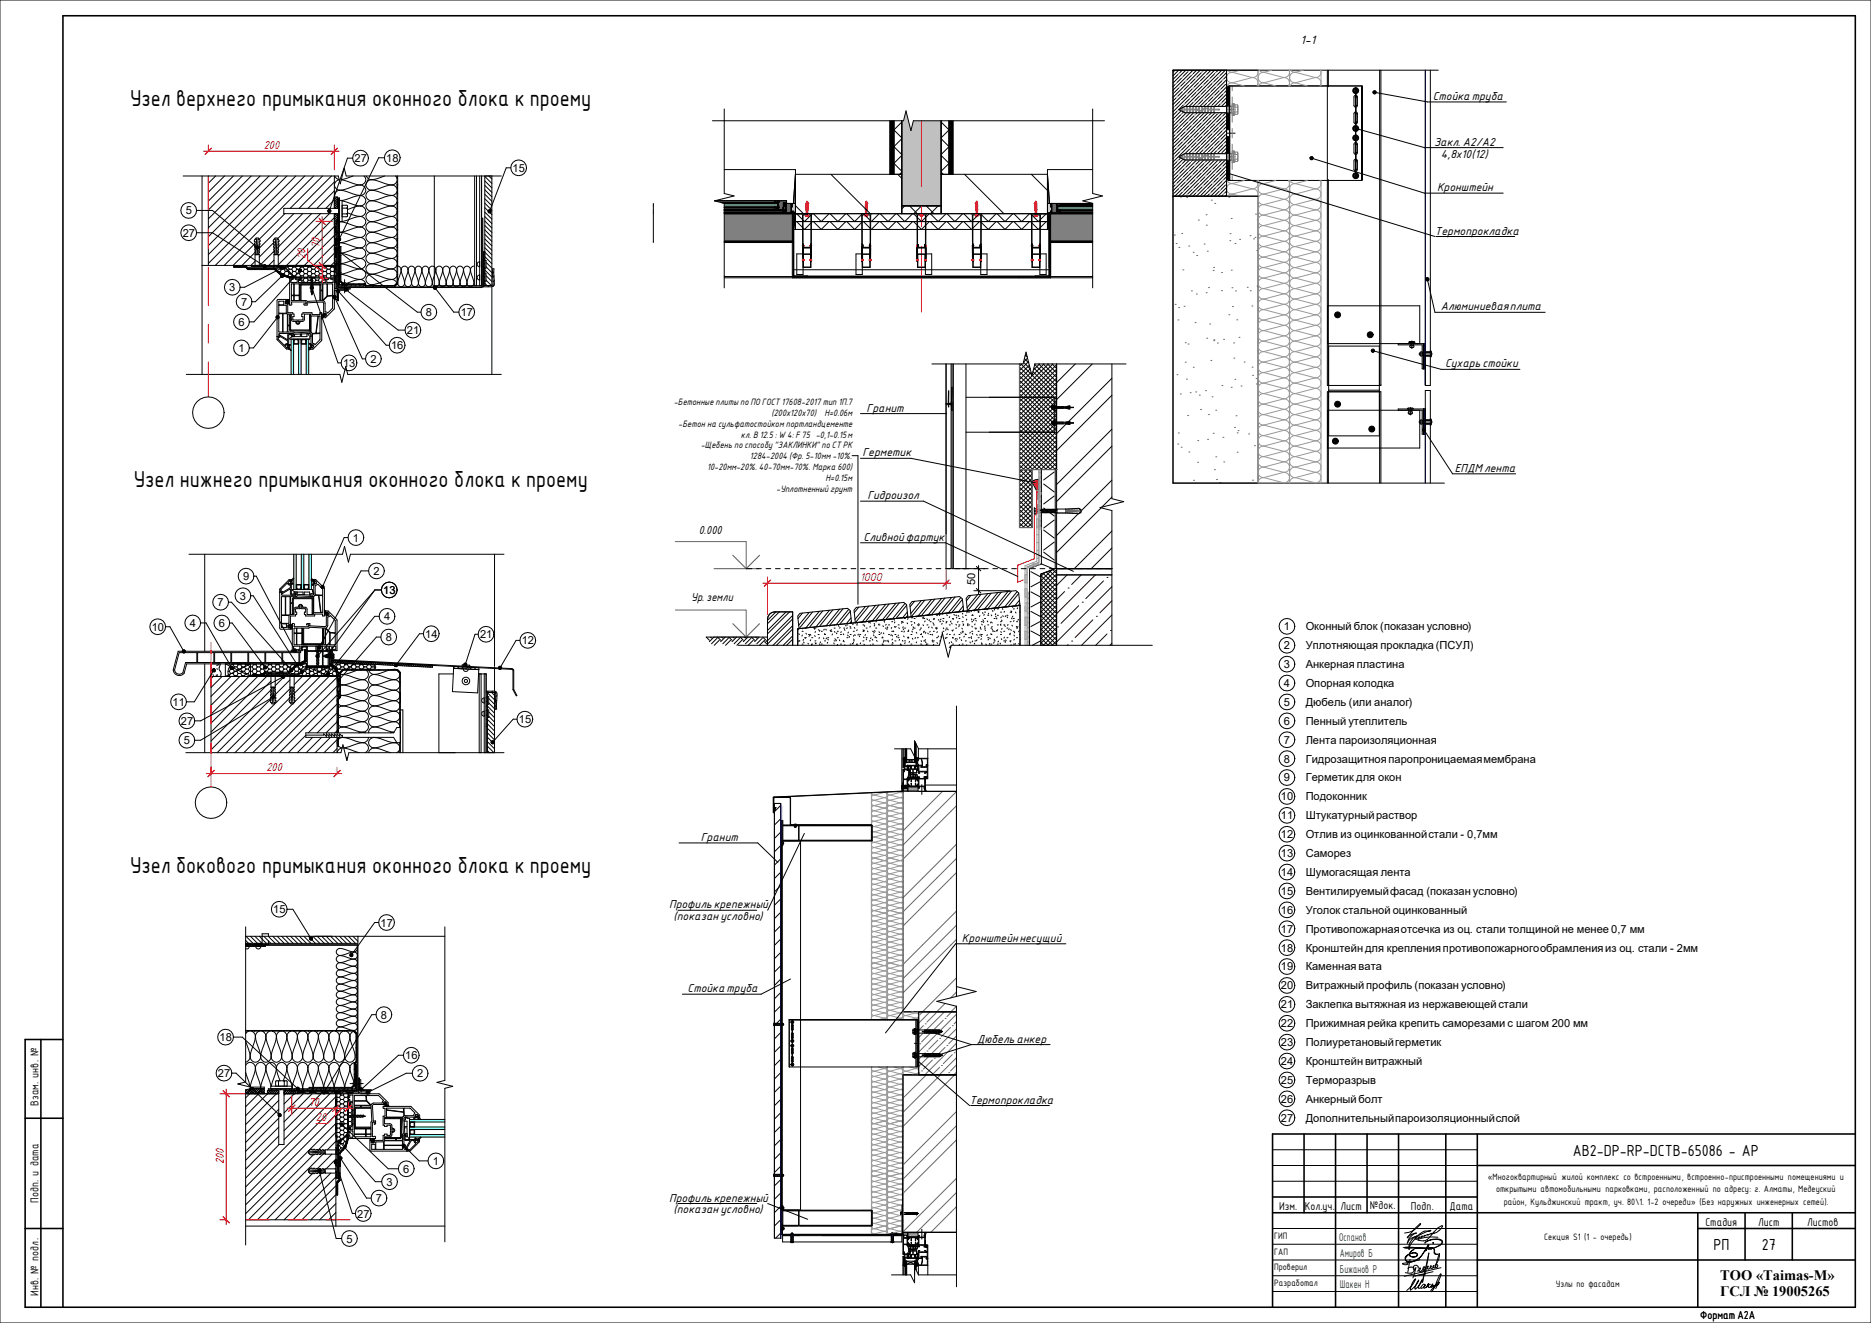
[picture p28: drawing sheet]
<svg xmlns="http://www.w3.org/2000/svg" width="594mm" height="420mm" viewBox="0 0 594 420" stroke-linecap="round" stroke-linejoin="round" font-family="sans-serif">
<defs><g id="words">
<g font-size="7.1">
<text x="41.3" y="33.5">Узел верхнего примыкания оконного блока к проему</text>
<text x="42.5" y="154.7">Узел нижнего примыкания оконного блока к проему</text>
<text x="41.3" y="277.1">Узел бокового примыкания оконного блока к проему</text>
</g>
<g font-size="5.5">
<text x="499.4" y="367">AB2-DP-RP-DCTB-65086 - АР</text>
<text x="544" y="397">РП</text>
<text x="559.4" y="397">27</text>
</g>
<g font-size="4.6">
<text x="546.2" y="406.4">ТОО</text>
<text x="557.6" y="406.4">«Taimas-M»</text>
<text x="546.2" y="411.6">ГСЛ</text>
<text x="556.9" y="411.6">№</text>
<text x="562.7" y="411.6">19005265</text>
</g>
<g font-size="3.9">
<text x="12.2" y="351" transform="rotate(-90 12.2 351)">Взам. инв. №</text>
<text x="12.2" y="381.9" transform="rotate(-90 12.2 381.9)">Подп. и дата</text>
<text x="434.9" y="383.8">№док.</text>
<text x="406.2" y="384.1">Изм.</text>
<text x="414.3" y="384.1">Кол.уч.</text>
<text x="425.6" y="384.1">Лист</text>
<text x="448" y="384.1">Подп.</text>
<text x="460.2" y="384.1">Дата</text>
<text x="541.5" y="389.4">Стадия</text>
<text x="558.2" y="389.4">Лист</text>
<text x="573.8" y="389.4">Листов</text>
<text x="12.2" y="411.4" transform="rotate(-90 12.2 411.4)">Инв. № подл.</text>
</g>
<g font-size="3.9" fill="#264c2f">
<text x="425.2" y="394.1">Оспанов</text>
<text x="425.4" y="399.1">Амиров Б</text>
<text x="425.4" y="404.1">Бижанов Р</text>
<text x="425.4" y="409.1">Шакен Н</text>
</g>
<text font-size="3.7" x="412.9" y="14">1-1</text>
<g font-size="3.5">
<text x="454.9" y="31.8">Стойка труба</text>
<text x="455.3" y="46.3">Закл. А2/А2</text>
<text x="112.6" y="51.5">27</text>
<text x="122.6" y="51.4">18</text>
<text x="457.5" y="50">4,8х10(12)</text>
<text x="162.8" y="54.6">15</text>
<text x="456.3" y="60.7">Кронштейн</text>
<text x="59" y="68.1">5</text>
<text x="58" y="75.2">27</text>
<text x="455.6" y="74.5">Термопрокладка</text>
<text x="72.8" y="92.5">3</text>
<text x="76.6" y="97.1">7</text>
<text x="135.2" y="100.4">8</text>
<text x="146.3" y="100.4">17</text>
<text x="457.5" y="98.6">Алюминиеваяплита</text>
<text x="75.7" y="103.5">6</text>
<text x="129.2" y="106.1">21</text>
<text x="75.7" y="111.7">1</text>
<text x="124.2" y="110.9">16</text>
<text x="108.9" y="116.5">13</text>
<text x="117.6" y="115.2">2</text>
<text x="458.8" y="116.7">Сухарьстойки</text>
<text x="275.2" y="130.7">Гранит</text>
<text x="273.9" y="144.9">Герметик</text>
<text x="461.9" y="149.8">ЕПДМлента</text>
<text x="275.4" y="158.5">Гидроизол</text>
<text x="112.1" y="172">1</text>
<text x="221.9" y="169.6">0.000</text>
<text x="274.2" y="171.7">Сливнойфартук</text>
<text x="77.2" y="184.2">9</text>
<text x="118.6" y="182.5">2</text>
<text x="309.6" y="185.8" transform="rotate(-90 309.6 185.8)">50</text>
<text x="76.2" y="190.4">3</text>
<text x="121.7" y="188.6">13</text>
<text x="219.4" y="190.9">Ур. земли</text>
<text x="69.1" y="192.5">7</text>
<text x="121.9" y="197">4</text>
<text x="48.2" y="200.3">10</text>
<text x="60.2" y="199.1">4</text>
<text x="69.5" y="199.1">6</text>
<text x="122.5" y="203.6">8</text>
<text x="135" y="202.5">14</text>
<text x="152.4" y="202.7">21</text>
<text x="407.7" y="200.1">1</text>
<text x="414.6" y="200.1">Оконный блок (показан условно)</text>
<text x="165.7" y="204.6">12</text>
<text x="407.7" y="206.1">2</text>
<text x="414.6" y="206.1">Уплотняющая прокладка (ПСУЛ)</text>
<text x="407.7" y="212.1">3</text>
<text x="414.6" y="212.1">Анкерная пластина</text>
<text x="407.7" y="218.1">4</text>
<text x="414.6" y="218.1">Опорная колодка</text>
<text x="54.8" y="224.1">11</text>
<text x="407.7" y="224.1">5</text>
<text x="414.6" y="224.1">Дюбель (или аналог)</text>
<text x="57.4" y="230.2">27</text>
<text x="164.7" y="229.6">15</text>
<text x="407.7" y="230.1">6</text>
<text x="414.6" y="230.1">Пенный утеплитель</text>
<text x="58.4" y="236.3">5</text>
<text x="407.7" y="236.1">7</text>
<text x="414.6" y="236.1">Лента пароизоляционная</text>
<text x="407.7" y="242.1">8</text>
<text x="414.6" y="242.1">Гидрозащитнояпаропроницаемаямембрана</text>
<text x="407.7" y="248.1">9</text>
<text x="414.6" y="248.1">Герметик для окон</text>
<text x="406.7" y="254.1">10</text>
<text x="414.6" y="254.1">Подоконник</text>
<text x="406.7" y="260.1">11</text>
<text x="414.6" y="260.1">Штукатурныйраствор</text>
<text x="222.5" y="267">Гранит</text>
<text x="406.7" y="266.1">12</text>
<text x="414.6" y="266.1">Отлив из оцинкованнойстали - 0,7мм</text>
<text x="406.7" y="272.1">13</text>
<text x="414.6" y="272.1">Саморез</text>
<text x="406.7" y="278.1">14</text>
<text x="414.6" y="278.1">Шумогасящая лента</text>
<text x="406.7" y="284.1">15</text>
<text x="414.6" y="284.1">Вентилируемыйфасад (показан условно)</text>
<text x="86.8" y="290">15</text>
<text x="212.5" y="288.4">Профилькрепежный</text>
<text x="213.8" y="292.2">(показанусловно)</text>
<text x="406.7" y="290.1">16</text>
<text x="414.6" y="290.1">Уголок стальной оцинкованный</text>
<text x="120.8" y="294.2">17</text>
<text x="305.4" y="299.1">Кронштейннесущий</text>
<text x="406.7" y="296.1">17</text>
<text x="414.6" y="296.1">Противопожарнаяотсечка из оц. стали толщиной не менее 0,7 мм</text>
<text x="406.7" y="302.1">18</text>
<text x="414.6" y="302.1">Кронштейн для крепленияпротивопожарногообрамленияиз оц. стали - 2мм</text>
<text x="406.7" y="308.1">19</text>
<text x="414.6" y="308.1">Каменная вата</text>
<text x="218.3" y="315.1">Стойка труба</text>
<text x="406.7" y="314.1">20</text>
<text x="414.6" y="314.1">Витражныйпрофиль (показан условно)</text>
<text x="120.9" y="323.4">8</text>
<text x="406.7" y="320.1">21</text>
<text x="414.6" y="320.1">Заклепка вытяжная из нержавеющейстали</text>
<text x="406.7" y="326.1">22</text>
<text x="414.6" y="326.1">Прижимнаярейка крепить саморезами с шагом 200 мм</text>
<text x="69.7" y="330.6">18</text>
<text x="310.3" y="331.1">Дюбель анкер</text>
<text x="406.7" y="332.1">23</text>
<text x="414.6" y="332.1">Полиуретановыйгерметик</text>
<text x="128.7" y="336.3">16</text>
<text x="406.7" y="338.1">24</text>
<text x="414.6" y="338.1">Кронштейн витражный</text>
<text x="69.2" y="342">27</text>
<text x="132.4" y="342">2</text>
<text x="406.7" y="344.1">25</text>
<text x="414.6" y="344.1">Терморазрыв</text>
<text x="307.8" y="350.4">Термопрокладка</text>
<text x="406.7" y="350.1">26</text>
<text x="414.6" y="350.1">Анкерныйболт</text>
<text x="406.7" y="356.1">27</text>
<text x="414.6" y="356.1">Дополнительныйпароизоляционныйслой</text>
<text x="137.4" y="369.9">1</text>
<text x="122.7" y="376.5">3</text>
<text x="128" y="372.4">6</text>
<text x="119.4" y="381.7">7</text>
<text x="212.5" y="381.5">Профилькрепежный</text>
<text x="113.4" y="386.6">27</text>
<text x="213.8" y="385.3">(показанусловно)</text>
<text x="110" y="394.5">5</text>
<text x="539.8" y="418.7">Формат А2А</text>
</g>
<g font-size="3.5" fill="#e80023">
<text x="83.7" y="47.3">200</text>
<text x="96.9" y="82.2" transform="rotate(-90 96.9 82.2)">20</text>
<text x="101.5" y="78.9" transform="rotate(-90 101.5 78.9)">70</text>
<text x="273.1" y="184.4">1ООО</text>
<text x="84.6" y="244.9">200</text>
<text x="98" y="351.1">70</text>
<text x="100.3" y="356">20</text>
<text x="71.1" y="369.7" transform="rotate(-90 71.1 369.7)">200</text>
</g>
<g font-size="3.2">
<text x="472.4" y="374.7">«Многоквартирный жилой комплекс со встроенными, встроенно-пристроенными помещениями и</text>
<text x="475" y="378.6">открытыми автомобильными парковками, расположенный по адресу: г. Алматы, Медеуский</text>
<text x="477.4" y="382.6">район, Кульджинский тракт, уч. 80\1. 1-2 очереди» (Без наружных инженерных сетей).</text>
<text x="404.6" y="393.3">ГИП</text>
<text x="490.3" y="393.8">Секция S1 (1 - очередь)</text>
<text x="404.6" y="398.3">ГАП</text>
<text x="404.6" y="403.3">Проверил</text>
<text x="404.6" y="408.3">Разработал</text>
<text x="494" y="408.8">Узлы по фасадам</text>
</g>
<g font-size="2.8">
<text x="213.9" y="128.6">-Бетонные плиты по ПОГОСТ17608-2017тип 1П.7</text>
<text x="215.4" y="135.5">-Бетон на сульфатостойком портландцементе</text>
<text x="244.9" y="132">(200х120х70)</text>
<text x="261.8" y="132">Н=0.06м</text>
<text x="222.5" y="142.4">-Щебень по способу&quot;ЗАКЛИНКИ&quot;по СТРК</text>
<text x="235.3" y="138.9">кл. В 12.5 : W 4: F 75 -0,1-0.15м</text>
<text x="224.5" y="149.2">10-20мм-20%. 40-70мм-70%. Марка 600)</text>
<text x="238.1" y="145.8">1284-2004 (Фр. 5-10мм-10%.</text>
<text x="262.1" y="152.7">Н=0.15м</text>
<text x="246.5" y="156.1">-Уплотненныйгрунт</text>
</g>
</g></defs>
<path d="M98.2 109.1l.5 .1 .1 .5 .4-.1a.42 .42 0 0 0-.3 .4 .42 .42 0 0 0 .3 .4l-.4-.1-.7 .8-.1-.7 .2 .1a.79 .79 0 0 0 0-1.4z" fill="#808080"/>
<path d="M93.5 107.7l-.3 .4v1.2h1.6v-1.2l-.3-.4zM95.9 107.7l-.3 .4v1.2h1.6v-1.2l-.3-.4zM93.6 107.8h.8l.3 .3v1h-1.3v-1zM96 107.8h.8l.3 .3v1h-1.3v-1z" fill="#fff"/>
<g fill="#808080">
<path d="M91.2 109.6l.4 .1 .2-.3 .4 .1a1.07 1.07 0 0 0 .2 1.7l-.7-.4-.1-.5-.4-.1a.33 .33 0 0 0 .3-.3 .33 .33 0 0 0-.3-.3z"/>
<path d="M90.7 95.8v.4l.3 .2 .3-.1 .1 .2 .4-.5 .1 .6-.1-1.4h-.3l-.1 .5zM91.6 95.3h.2v.4l-.3 .5zM90.8 96l.6-.2v.4z"/>
<path d="M102.2 99.8v1.5l.6-1.1 .2 .1 .3-.4-.6-.5-.1 .6-.4 .2zM102.4 100.3l.2-.1-.4 .7zM102.7 99.8l.5 .1-.5 .2z"/>
</g>
<g fill="#fff">
<path d="M66.2 55.9h40v10.3h-16.1v1.6h16.1v16.5h-17.8v-3.4l-.3-.2 .3-.7-.2-.2v-.4h.2v-.3l-.2-.2v-.4h.3l-.2-.9h.2l-.2-.9h.3v-.3l-.6-.8h-.7l-.5 .8v.3h.2v.4l-.2 .2v.3h.3v.4l-.2 .2v.3h.2v.4l-.2 .2v.3h.2l.1 .4-.2 .2 .2 .7-.2 .2v3.4h-4.7v-3.4l-.2-.2v-.4h.3l-.2-.9h.2l-.2-.9h.3l-.2-.9h.2l-.2-.9h.3v-.3l-.6-.8h-.7l-.6 .8 .1 .3h.2l-.2 .9h.2l-.1 .9h.2v.4l-.2 .2v.3h.2l.1 .4-.3 .2 .3 .7-.2 .2v3.4h-14.8z"/>
<path d="M58.2 28.7h101v27.2h-49.3l-.6-2.5-1.3 5-.6-2.5h-49.2z"/>
<path d="M81.3 75.6h.7l.1 .2-.2 .1-.2 5z"/>
<path d="M81.9 75.9l.5 .1 .2 .7h-.3v.4l.2 .2v.3h-.2v.4l.2 .2v.3h-.3v.4l.2 .2v.3h-.2v.4l.2 .2-.3 .7 .2 .1-.6 .1z"/>
<path d="M81 76l.4-.1 .3 5h-.7l.2-.2-.3-.7 .3-.2-.1-.4h-.2v-.3l.2-.2v-.4h-.2l.1-.9h-.2l.2-.9h-.2z"/>
<path d="M81 80.9h1.3v3.4h-1.3z"/>
<path d="M87.3 75.6h.7l.1 .2-.2 .1-.2 5z"/>
<path d="M87.9 75.9l.5 .1 .2 .4v.3h-.3v.4l.2 .2v.3h-.2v.4l.2 .2v.3h-.2l-.1 .4 .2 .2v.3h-.2l.1 1.5h-.6z"/>
<path d="M87 76l.4-.1 .3 5h-.7l.2-.2v-.4h-.2l.1-.9h-.2l.2-.9h-.2l.2-.9h-.3l.2-.9h-.2z"/>
<path d="M87 80.9h1.4v3.4h-1.4z"/>
<path d="M98.3 88h1.5l-.6 .3v4.7l-.2 .6-.2-.6v-4.7z"/>
<path d="M80.9 85.3h2.1v.3h-2.1z"/>
<path d="M94.9 88.7v.3a.76 .76 0 0 0 .9-.7zM99.3 88.3h3l.4 .6 .5 .1v-.3h-.4l-.2-.4h.5v-.3h-3.3zM79 84.8v.3h11.3l3.2 3.1 5.3 .1-.5-.3-4.8-.1-3.1-3z"/>
</g>
<path d="M78.9 85.3h2v.3h-2.1z" fill="#000"/>
<path d="M85.1 85.3h2.1v.3h-2.1z" fill="#fff"/>
<path d="M83 85.3h2.1v.3h-2.1z" fill="#000"/>
<path d="M76.2 84.5h1.8l-.1 .3h-1.7z" fill="#fff"/>
<path d="M74.2 84.6l.1-.1v.3zM74.3 84.5h1.9v.3h-1.9zM77.9 84.6h.3l-.3 .2zM78.2 84.6l.7 .7-.2 .2-.8-.7zM78.7 85.5l.2-.2z" fill="#000"/>
<path d="M106.4 73.9h.4v1.9h-.4z" fill="#fff"/>
<path d="M106.4 71.9h.4v2h-.4z" fill="#000"/>
<path d="M106.4 77.8h.4v2h-.4z" fill="#fff"/>
<path d="M106.4 75.8h.4v2h-.4z" fill="#000"/>
<path d="M106.4 81.7h.4v2h-.4z" fill="#fff"/>
<path d="M106.4 79.8h.4v1.9h-.4z" fill="#000"/>
<path d="M106.4 85.6h.4v2h-.4z" fill="#fff"/>
<path d="M106.4 83.7h.4v1.9h-.4z" fill="#000"/>
<path d="M106.4 89.5h.4v2h-.4z" fill="#fff"/>
<path d="M106.5 71.8l.3 .1zM106.4 87.6h.4v1.9h-.4z" fill="#000"/>
<g fill="#fff">
<path d="M106.4 91.5h.4l-.2 .2z"/>
<path d="M126.1 84.2h.2v2.9h-.2z"/>
<path d="M99.2 88.3v1.4h2a.92 .92 0 0 0 1-.4 .92 .92 0 0 0 0-1zM95.3 88.3l.1 .3 .1-.3zM95.8 88.3l-.3 .6 .8 .8h2.5v-1.4zM86.8 84.6v.2l3.7 .1 3.2 3.1h9.4v.3h3.1v-3.7zM87.1 85.1l2 1.8 2.8 1h1.1l-2.6-2.8z"/>
</g>
<path d="M126.1 87.1h.2v2.8h-.2z" fill="#000"/>
<path d="M126.1 78.6h.2v2.8h-.2z" fill="#fff"/>
<path d="M126.2 81.4v2.8" fill="none" stroke="#000" stroke-width=".32"/>
<path d="M126.1 72.9h.2v2.8h-.2z" fill="#fff"/>
<path d="M126.2 75.7v2.9" fill="none" stroke="#000" stroke-width=".32"/>
<path d="M126.1 67.2h.2v2.9h-.2z" fill="#fff"/>
<path d="M126.1 70.1h.2v2.8h-.2z" fill="#000"/>
<path d="M126.1 61.6h.2v2.8h-.2z" fill="#fff"/>
<path d="M126.2 64.4v2.8" fill="none" stroke="#000" stroke-width=".32"/>
<path d="M126.1 55.9h.2v2.8h-.2z" fill="#fff"/>
<path d="M126.2 58.7v2.9" fill="none" stroke="#000" stroke-width=".32"/>
<g fill="#fff">
<path d="M59.2 118.9h48.7l.6 2.5 1.3-5 .6 2.5h48.8v9.6h-100z"/>
<path d="M120.8 90.7h2.2v.2h-2.2z"/>
</g>
<path d="M123 90.7h2.2l.1 .1-2.3 .1z" fill="#000"/>
<path d="M116.2 90.7h2.3v.2h-2.3z" fill="#fff"/>
<path d="M118.5 90.8h2.3" fill="none" stroke="#000" stroke-width=".32"/>
<path d="M125.2 90.7l.2 .1zM126.1 89.8l.1 .2-.8 .8-.2-.1zM126.1 89.8l.1 .2z" fill="#000"/>
<path d="M88.3 86.2l.9 .8-.1 .3-1-.9z" fill="#fff"/>
<path d="M87.1 85.4l.2-.1-.2 .3zM87.3 85.3l1 .9-.2 .2-1-.8z" fill="#000"/>
<path d="M90.6 87.5l1.2 .4v.3l-1.3-.4z" fill="#fff"/>
<path d="M89.1 87.1v.2zM89.2 87l1.4 .5-.1 .3-1.4-.5zM91.7 87.9l.1 .3zM91.8 87.9h1.3v.3h-1.3zM93.1 87.9v.3z" fill="#000"/>
<g fill="#fff">
<path d="M107 70.3h.2l.2 20.8h45.5l.2-.1v-21.7h.2v21.8l-.3 .2h-45.7l-.2-.3z"/>
<path d="M107.2 91.5h4v.3h-3.7v3.7h-.3z"/>
</g>
<path d="M106.2 92.2h1v2.9h-1z" fill="#808080"/>
<g fill="#fff">
<path d="M108.2 91.8h2.4v.4h-2.4z"/>
<path d="M90.1 66.2h17.4v1.6h-17.4z"/>
<path d="M107.8 63.6h.8v6.8h-.8z"/>
<path d="M108.6 65.2l1.7 .1-.1 3.5h-1.6z"/>
<path d="M107.5 62.8h.3v27.7h7.7v.3h-8z"/>
<path d="M153.5 79.9h.4v10.7l2.2 .1 .4-.3-.1-5.1 .4 .1v2.1a5 5 0 0 1 0 3.1l-.7 .5h-2.6z"/>
<path d="M153.9 86.9h.4v2.4h-.4z"/>
<path d="M151.7 87.5l.6-.2v1.6a.8 .8 0 0 1-.7-.5 .8 .8 0 0 1 .1-.9z"/>
<path d="M153.9 82.7h.4v2.4h-.4z"/>
<path d="M151.7 83.3l.6-.2v1.6a.8 .8 0 0 1-.7-.5 .8 .8 0 0 1 .1-.9z"/>
<path d="M108.7 90.1l-.1 .4h1.6v-.2h-1.3zM108.9 90l1.2 .1-.7-.4z"/>
<path d="M137.9 55.9v34.8h12.8v-34.8zM151.3 55.9v34.8h1v-1.8a.8 .8 0 0 1-.8-.8 .8 .8 0 0 1 .8-.8v-2.6a.8 .8 0 0 1-.8-.8 .8 .8 0 0 1 .8-.8v-27.2z"/>
<path d="M150.7 55.9v34.8h.6v-34.8zM152.3 55.9v34.8h.6v-34.8z"/>
</g>
<path d="M108.1 89.5l.1-.2 .8 .8-.1 .2z" fill="#000"/>
<path d="M112.3 90.1h1.7v.2h-1.7z" fill="#fff"/>
<path d="M114 90.1h1.5l.1 .2h-1.6z" fill="#000"/>
<path d="M109 90.1h1.7v.2h-1.7z" fill="#fff"/>
<path d="M110.7 90.1h1.6v.2h-1.6z" fill="#000"/>
<g fill="#fff">
<path d="M108.9 90.1l.1 .2z"/>
<path d="M108 83.9h.2v2.7h-.2z"/>
</g>
<path d="M108 86.6h.2v2.8h-.1z" fill="#000"/>
<path d="M108 78.4h.2v2.7h-.2z" fill="#fff"/>
<path d="M108 81.1h.2v2.8h-.2zM108 89.4h.2z" fill="#000"/>
<path d="M108.1 78.3l.1 .1z" fill="#fff"/>
<path d="M115.6 90.3l.1-.2 .6 .6-.2 .1zM116.1 90.8l.2-.1z" fill="#000"/>
<g fill="#fff">
<path d="M81.8 84.3h1.9v.3h-1.9z"/>
<path d="M106.2 67.8v3.6h.6v-1.3h.4v-2.3zM106.2 62.6v3.6h1v-3.6z"/>
</g>
<path d="M79.9 84.3h1.9v.3h-1.9z" fill="#000"/>
<path d="M85.6 84.3h1.8v.3h-1.8z" fill="#fff"/>
<path d="M83.7 84.3h1.9v.3h-1.9z" fill="#000"/>
<path d="M89.3 84.3h1.9v.3h-1.9z" fill="#fff"/>
<path d="M87.4 84.3h1.9v.3h-1.9z" fill="#000"/>
<path d="M93.1 84.3h1.8v.3h-1.8z" fill="#fff"/>
<path d="M91.2 84.3h1.9v.3h-1.9z" fill="#000"/>
<path d="M96.8 84.3h1.9v.3h-1.9z" fill="#fff"/>
<path d="M94.9 84.3h1.9v.3h-1.9z" fill="#000"/>
<path d="M100.5 84.3h1.9v.3h-1.9z" fill="#fff"/>
<path d="M98.7 84.3h1.8v.3h-1.8z" fill="#000"/>
<path d="M104.3 84.3h1.9v.3h-1.9z" fill="#fff"/>
<path d="M79.8 84.4l.1-.1v.3zM102.4 84.3h1.9v.3h-1.9z" fill="#000"/>
<path d="M106.2 84.3v.3z" fill="#fff"/>
<g fill="none" stroke="#000" stroke-width=".32">
<path d="M58.2 55.9h49.2l.6 2.5 1.3-5 .6 2.5h49.3M64.2 55.9v63M66.2 55.9v28.4M68.5 55.9l-2.3 2.3M71.3 55.9l-5.1 5.1M74.1 55.9l-7.9 7.9M76.9 55.9l-10.7 10.8M79.8 55.9l-13.6 13.6M82.6 55.9l-16.4 16.4M85.4 55.9l-19.2 19.3M88.3 55.9l-22.1 22.1M91.1 55.9l-24.9 24.9"/>
<path d="M93.9 55.9l-27.7 27.7M96.8 55.9l-28.4 28.4M99.6 55.9l-28.4 28.4M102.4 55.9l-10.3 10.3M105.2 55.9l-10.2 10.3M106.2 57.8l-8.4 8.4M106.2 55.9v10.3M106.3 55.9a1.81 1.81 0 0 0 1.4 1.1M107.7 57.1a1.65 1.65 0 0 0-1.5 1.7 1.65 1.65 0 0 0 1.6 1.6M108.4 57.1l5 1.5 1.1 .1M112.1 55.9l-3.7 1.1M114.5 58.7a1.67 1.67 0 0 1 1.7 1.7 1.67 1.67 0 0 1-1.7 1.7"/>
<path d="M114.5 58.7l-6.7 1.7M115.6 55.9a1.61 1.61 0 0 1 .5 1.8 1.61 1.61 0 0 1-1.6 1M116.3 55.9a1.86 1.86 0 0 0 1.5 1.2M117.8 57.1a1.67 1.67 0 0 0-1.6 1.6 1.67 1.67 0 0 0 1.6 1.7M117.8 57.1l6.7 1.6M122.1 55.9l-3.1 1-1.2 .2M124.5 58.7a1.78 1.78 0 0 1 1.6 1.3M124.5 58.7l-6.7 1.7M125.6 55.9l.5 .8M126.1 57.5a1.78 1.78 0 0 1-1.6 1.2M126.1 55.9v34M126.1 58.7h.2"/>
<path d="M126.3 55.9v34M137.9 55.9v34.8h15v-34.8M150.7 55.9v34.8M151.3 55.9v34.8M152.3 55.9v34.8M153.9 58.8l2.3 2.3M153.9 57.4l2.3 2.3M153.9 56l2.3 2.3M153.9 55.9v34.8M155.2 55.9l1 .9M156.2 55.9v34.8M80.8 77.5l-6.8 6.8"/>
<path d="M81.2 75.9l.1-.3h.7l.1 .3M82.2 78.9l.2 .2-.2 .7 .2 .5h-.3v.4l.2 .2M82.2 78.9v-.4h.3l-.2-.9h.2l-.2-.9h.3v-.3l-.2-.4-.5-.1-.2 5-.3-5-.4 .1-.2 .7h.2l-.2 .9h.2l-.1 .9h.2v.4l-.2 .2v.3h.2l.1 .4-.3 .2 .3 .7-.2 .2M87 76.9l-4.7 4.7M87.2 79.6l-4.7 4.7M88.1 75.8l-.1-.2h-.7l-.1 .3M88.1 75.8v.1M88.3 78.5l-.1 .4 .2 .2v.3h-.2v.4l.2 .2-.3 .7 .3 .2M88.3 78.5h.2l-.2-.5v-.4h.2l-.2-.9h.3v-.3l-.2-.4-.5-.1-.2 5-.3-5-.4 .1-.2 .7h.2l-.2 .9h.3l-.2 .9h.2l-.2 .9h.2l-.1 .9h.2v.4l-.2 .2M88.3 78.5h-.1M90.5 67.8l-8.2 8.2M93.3 67.8l-11.1 11.1"/>
<path d="M96.1 67.8l-8 8M98.9 67.8l-10.4 10.5M101.8 67.8l-13.4 13.5M104.6 67.8l-16.2 16.3M106.2 60.6l-5.6 5.6M106.2 71.9l-12.4 12.4M106.2 74.8l-9.6 9.5M106.2 77.6l-6.7 6.7M106.2 69.1l1 1M106.2 68.4l1 1M106.2 63.4l1 1M106.2 67.8v16.5"/>
<path d="M106.2 62.6h1v3.6M106.3 71.5a1.62 1.62 0 0 0 1.2 2.1M106.3 62.6l-.1 .1 1 1M106.3 67.8l.9 .9M106.4 71.9l.2-.2 .2 .2M106.4 71.9v19.6l.2 .2 .2-.2v-19.6M106.4 73.9h.4M106.4 71.9h.4M106.4 77.8h.4M106.4 75.8h.4M106.4 79.8h.4M106.7 67.8l-.5 .6"/>
<path d="M106.7 62.6l.5 .4M106.8 71.3l-.1 .1M106.8 70.5l-.6 .7 .2 .2M107 70.1l.5 .2M107 70.3h.2l.1 20.8h45.6l.2-.2v-21.6h.2l-.1 21.8-.3 .2-45.7-.1-.2-.3zM107 62.6l-3.6 3.6M107 67.8l.2 .2M107.2 63.5l.3 .1M107.2 65.3l-.9 .9M107.2 68.1l-16.2 16.2M107.2 63.9l-1 1 1 .9M107.2 69.5l-1 1 .6 .7"/>
<path d="M107.2 63.2l-1 1 1 .9M107.2 64.6l-1 1 .6 .6M107.2 66l-.2 .2M107.2 68.8l-1 1 .6 .7M107.2 70.1h-.4v1.3h-.6M107.2 67.8v2.3M107.5 77.1a1.61 1.61 0 0 0-1.3 1.6 1.61 1.61 0 0 0 1.3 1.6M107.5 73.8a1.61 1.61 0 0 0-1.3 1.6 1.61 1.61 0 0 0 1.3 1.6M107.5 70.5l-.7 .3M107.5 63.8l-.3 .1M107.5 66.2h-17.4v1.6h17.4M107.5 62.8h.3v27.7h7.7v.3h-8z"/>
<path d="M107.8 64.6l-.3 .4M107.8 67.5l-.3 .3M107.8 73.1l-.3 .3M107.8 75.9l-.3 .4M107.8 78.8l-.3 .3M107.8 63.2l-.3 .3M107.8 66l-.3 .4M107.8 68.9l-.3 .3M107.8 71.7l-.3 .3M107.8 74.5l-.3 .4M107.8 77.4l-.3 .3M107.8 63.6h.8"/>
<path d="M107.8 77.1l6.7 1.6M107.8 73.7l6.7 1.7M107.8 70.4l6.7 1.7M107.8 60.4a1.71 1.71 0 0 0-1.5 2.2M107.8 60.4l6.7 1.7M107.8 77.1h.1M107.8 73.7h.1M107.8 70.4h.1M108 78.4h.2M108 78.4v11M108 78.3v.1M108.1 78.3h.1"/>
<path d="M108.1 70.4h-.3M108.2 78.3v.1M108.2 78.4v11M108.6 63.8l4.8 1.5 1.1 .1M108.6 65.2h1.5l.2 .2v3.3l-1.7 .1M108.6 70.4l-.8-.1-.3 .3M108.6 63.6v6.8M108.6 66.1h1.5M108.6 67.9h1.5M110.1 66.1l.2 .2M110.1 67.9l.2 .2M110.3 67.6l3.1 1 1.1 .1"/>
<path d="M110.3 65.9l-.2 .2M110.3 67.7l-.2 .2M114.5 78.7a1.67 1.67 0 0 1 1.7 1.7 1.67 1.67 0 0 1-1.7 1.7M114.5 78.7l-1.1 .2-5.2 1.5M114.5 75.4a1.67 1.67 0 0 1 1.7 1.7 1.67 1.67 0 0 1-1.7 1.6M114.5 75.4l-6.7 1.7M114.5 72.1a1.67 1.67 0 0 1 1.7 1.6 1.67 1.67 0 0 1-1.7 1.7M114.5 72.1l-6.7 1.6M114.5 68.7a1.67 1.67 0 0 1 1.7 1.7 1.67 1.67 0 0 1-1.7 1.7M114.5 68.7l-1.1 .2-4.8 1.4M114.5 65.4a1.67 1.67 0 0 1 1.7 1.7 1.67 1.67 0 0 1-1.7 1.6M114.5 65.4l-1.1 .1-3.1 1"/>
<path d="M114.5 62.1a1.67 1.67 0 0 1 1.7 1.6 1.67 1.67 0 0 1-1.7 1.7M114.5 62.1l-1.1 .1-4.8 1.4M117.8 77.1a1.67 1.67 0 0 0-1.6 1.6 1.67 1.67 0 0 0 1.6 1.7M117.8 77.1l6.7 1.6M117.8 73.7a1.67 1.67 0 0 0-1.6 1.7 1.67 1.67 0 0 0 1.6 1.7M117.8 73.7l6.7 1.7M117.8 70.4a1.67 1.67 0 0 0-1.6 1.7 1.67 1.67 0 0 0 1.6 1.6M117.8 70.4l6.7 1.7M117.8 67.1a1.67 1.67 0 0 0-1.6 1.6 1.67 1.67 0 0 0 1.6 1.7M117.8 67.1l6.7 1.6M117.8 63.7a1.67 1.67 0 0 0-1.6 1.7 1.67 1.67 0 0 0 1.6 1.7M117.8 63.7l6.7 1.7"/>
<path d="M117.8 60.4a1.67 1.67 0 0 0-1.6 1.7 1.67 1.67 0 0 0 1.6 1.6M117.8 60.4l6.7 1.7M124.5 78.7a1.78 1.78 0 0 1 1.6 1.3M124.5 78.7l-6.7 1.7M124.5 75.4a1.78 1.78 0 0 1 1.6 1.3M124.5 75.4l-6.7 1.7M124.5 72.1a1.78 1.78 0 0 1 1.6 1.2M124.5 72.1l-6.7 1.6M124.5 68.7a1.78 1.78 0 0 1 1.6 1.3M124.5 68.7l-6.7 1.7M124.5 65.4a1.78 1.78 0 0 1 1.6 1.3M124.5 65.4l-6.7 1.7"/>
<path d="M124.5 62.1a1.78 1.78 0 0 1 1.6 1.2M124.5 62.1l-6.7 1.6M126.1 77.5a1.78 1.78 0 0 1-1.6 1.2M126.1 74.1a1.78 1.78 0 0 1-1.6 1.3M126.1 70.8a1.78 1.78 0 0 1-1.6 1.3M126.1 67.5a1.78 1.78 0 0 1-1.6 1.2M126.1 64.1a1.78 1.78 0 0 1-1.6 1.3M126.1 60.8a1.78 1.78 0 0 1-1.6 1.3M126.1 75.7h.2M126.1 78.6h.2M126.1 70.1h.2M126.1 72.9h.2"/>
<path d="M126.1 64.4h.2M126.1 67.2h.2M126.1 61.6h.2M153.9 78.6l2.3 2.3M153.9 77.2l2.3 2.3M153.9 75.8l2.3 2.3M153.9 74.4l2.3 2.2M153.9 73l2.3 2.2M153.9 71.6l2.3 2.2M153.9 70.2l2.3 2.2M153.9 68.7l2.3 2.3M153.9 67.3l2.3 2.3"/>
<path d="M153.9 65.9l2.3 2.3M153.9 64.5l2.3 2.2M153.9 63.1l2.3 2.2M153.9 61.7l2.3 2.2M153.9 60.3l2.3 2.2M153.9 79.9h-.4v11.2M64.2 84.3h42M74.3 84.5l-.1 .2 .1 .1M74.3 84.5l3.9 .1M74.3 84.8h3.7M74.3 84.5v.3M76.2 84.5v.3"/>
<path d="M77.9 84.8l.8 .7M78.2 84.6h-.3v.2M78.2 84.6l.7 .7M78.2 84.6l-.3 .2M78.7 85.5l8.5 .1M78.9 85.3h8.4M78.9 85.3v.2h-.2M78.9 85.3l-.2 .2M79.8 84.3l.1 .3zM79.9 84.6h26.3M80.9 85.3v.3M80.9 80.2l-4.1 4.1"/>
<path d="M81 80.9h1.3M81 83l-1.3 1.3M81 80.9v3.4M81.8 84.3v.3M82.3 80.9v3.4M83 85.3v.3M83.7 84.3v.3M85.1 85.3v.3M85.6 84.3v.3M86.8 84.6l2.3 2.3 2.7 1M87 80.9h1.4M87 82.6l-1.7 1.7"/>
<path d="M87 80.9v3.4M87.1 85.6l2.1 1.7M87.3 85.3h-.2v.3M87.3 85.3l2 1.7M87.3 85.3l-.2 .3M87.4 84.3v.3M87.5 85.5h.3M87.8 85.5l.2 .4M88.1 84.6l.1 .2M88.2 84.8h.1M88.2 84.8l-.4 .7M88.2 84.8h.8"/>
<path d="M88.4 80.9v3.4M88.5 97h2.4v2.4h-2.4zM88.5 95.7h1.5l.1 1-1.5 .1zM88.5 99.6l1.2 .1v5.7l-1.2-.1zM89 86.2l.4 .7M89 84.8l.4 .7M89 86.2h-.7l-.2 .2M89.1 84.6l-.1 .2M89.1 87.3l2.7 .9M89.2 87l-.2 .1 .1 .2M89.2 87l2.6 .9M89.2 87l-.1 .3"/>
<path d="M89.3 84.3v.3M89.4 85.5h.1M89.4 86.9h.1M89.4 85.5l-.4 .7M89.4 86.9v.1M89.4 85.5h.8M89.4 86.9h.8M89.9 99.6l1.3 .1v5.7l-1.3-.1zM90.2 86.9l.3 .5M90.2 85.5l.4 .7M90.5 84.6l.1 .2M90.6 87.5l-.1 .3"/>
<path d="M90.6 84.8h.1M90.6 86.2h.1M90.6 84.8l-.4 .7M90.6 86.2l-.4 .7M90.6 84.8h.8M90.6 86.2h.8M90.8 96l.6-.2v.4zM91.1 87.6h.3M91.1 96.3h.3v2.9l1.6 .1v.4h.4v.8h-.4l.1 1.1h3l.1-1.1h-.4v-.8h.4v-.4h2.8l.2 .6h2.3l.1-.6h.6l-.1 8.8-2.7 2.8h-.8l.1-.6M91.1 95.7l-.1-.1-.4 .4 .4 .4 .1-.1M91.2 95.7v-.2l-.6 .2v.7l.6 .1v-.2M91.2 96.3h.2"/>
<path d="M91.2 84.3v.3M91.4 95.6l-.1-.5h-2.9l-.4 .3v12.3l2.9 3.1 .8-.1M91.4 95.6l-.2 .1M91.4 95.7h-.3M91.4 87.6l.1 .1M91.4 86.2l.4 .7M91.4 84.8l.4 .7M91.4 99.8h1.1l.1 1.9 .4 .3 .8 .1 .2 .5a.59 .59 0 0 0 .6 .4 .59 .59 0 0 0 .5-.4l.3-.5 .8-.1 .4-.3 .1-1.9h1.9v5.6l-5 .3-.4-.3h-1.8v-1.9l.4-.2-.4-.1zM91.5 84.6l-.1 .2M91.6 95.3h.2v.4l-.3 .5zM91.8 85.5h.1M91.8 86.9h.1"/>
<path d="M91.8 85.5l-.4 .7M91.8 86.9l-.4 .7M91.8 85.5h.8M91.8 86.9h.8M91.8 87.9l-.1 .1 .1 .2M91.8 87.9v.3M91.8 88.2h1.3M92 96.2l-.1 .4-.1-.6-.4 .5M92 95.4l-.5-.2-.1 .5M92.5 90.2h.8l-.1 3.5-.7-.1zM92.5 93.9h.8l-.1 1.5h-.7zM92.6 86.9l.4 .7"/>
<path d="M92.6 85.5l.4 .7M92.9 84.6l.1 .2M93 84.8h.1M93 86.2h.1M93 87.6h.1M93 84.8l-.4 .7M93 86.2l-.4 .7M93 87.6l-.1 .3M93 84.8h.8M93 86.2h.8M93 87.6h.8M93.1 84.3v.3"/>
<path d="M93.1 87.9l.1 .1-.1 .2M93.1 87.9v.3M93.2 88.1l.7 .2M93.4 87.8l-3-2.9-11.4-.1v.3h11.3l2.8 2.8M93.4 90.2h1.6l-.1 3.5h-1.5zM93.4 93.9h1.6v1.5h-1.6zM93.5 87.9l9.6 .1v.3M93.5 87.9h-1.7M93.8 87.6l.3 .4M93.8 86.2l.4 .7M93.8 84.8l.4 .7M93.9 88.3l-.2 .3 .7 .2-.1 .9h-1.9v-1l.7-.2-.2-.2-.9 .1v8.5l.6-.2 .1-.8h4.4v.6h-.6l.3 .4h.7l.1-.7 4.8-.3 .4 .4v3.4"/>
<path d="M93.9 88.3h1.6M93.9 84.6l-.1 .2M94.2 85.5h.1M94.2 86.9h.1M94.2 85.5l-.4 .7M94.2 86.9l-.4 .7M94.2 85.5h.8M94.2 86.9h.8M94.9 84.3v.3M95 86.9l.4 .7M95 85.5l.4 .7M95.2 88.3l.1 .3-.5 .2v.9h4"/>
<path d="M95.3 88l.1 .8 .9 .9M95.3 84.6l.1 .2M95.4 84.8h.1M95.4 86.2h.1M95.4 87.6h.1M95.4 84.8l-.4 .7M95.4 86.2l-.4 .7M95.4 87.6l-.2 .4M95.4 84.8h.9M95.4 86.2h.9M95.4 87.6h.9M95.6 89h.7"/>
<path d="M95.7 90.2l-.4 .4v4.7h.3v-4.8h3.2M95.8 88l-.5 .7h-.4v.3a.81 .81 0 0 0 .9-.7h3M96.3 89l.4 .7M96.3 87.6l.4 .7M96.3 86.2l.4 .7M96.3 84.8l.4 .7M96.4 84.6l-.1 .2M96.7 85.5h.1M96.7 86.9h.1M96.7 88.3h.1M96.7 85.5l-.4 .7M96.7 86.9l-.4 .7"/>
<path d="M96.7 88.3l-.4 .7M96.7 85.5h.8M96.7 86.9h.8M96.8 84.3v.3M97.5 86.9l.4 .7M97.5 85.5l.4 .7M97.8 84.6l.1 .2M97.9 84.8h.1M97.9 86.2h.1M97.9 87.6h.1M97.9 89h.1M97.9 87.6l-.4 .7 .4 .7"/>
<path d="M97.9 84.8l-.4 .7M97.9 86.2l-.4 .7M97.9 89l-.4 .7M97.9 84.8h.8M97.9 86.2h.8M97.9 87.6h.8M97.9 89h.8M98.3 88l.5 .3M98.6 100h-.3l-.1 4.8h-5.9v-4.8h-.3v4.7l.2 .3 6 .1 .4-.4M98.6 92.6l.9 .5M98.6 92.1l.9 .5M98.6 91.6l.9 .5"/>
<path d="M98.6 91.1l.9 .5M98.6 90.6l.9 .5M98.6 90.1l.9 .5M98.6 89.6l.9 .5M98.6 89.2l.9 .5M98.6 88.7l.9 .5M98.7 84.3v.3M98.7 89l.1 .3M98.7 87.6l.2 .4M98.7 86.2l.4 .7M98.7 84.8l.4 .7M98.8 84.6l-.1 .2"/>
<path d="M98.8 90.1l-3.6 .1v5.2h1.9l.4 .3 4.8-.3 .1-3-.4-.2 .4-.1-.1-1.9h-3.1M98.8 88.7l-.1 .3M98.8 88.3v4.7l.2 .6M98.8 88.3h.4M98.9 92.8l.1 .8M99.1 85.5h.1M99.1 86.9h.1M99.1 85.5l-.4 .7M99.1 86.9l-.4 .7M99.1 85.5h.8M99.1 86.9h.8M99.2 88.3v4.7l-.2 .6"/>
<path d="M99.3 88.3h3M99.8 88l-.6 .3M99.9 86.9l.4 .7M99.9 85.5l.4 .7M100.2 84.6l.1 .2M100.3 84.8h.1M100.3 86.2h.1M100.3 87.6h.1M100.3 89h.1M100.3 87.6l-.4 .7 .4 .7M100.3 84.8l-.4 .7M100.3 86.2l-.4 .7"/>
<path d="M100.3 89l-.4 .7M100.3 84.8h.8M100.3 86.2h.8M100.3 87.6h.8M100.3 89h.8M100.5 84.3v.3M101.1 89l.4 .7M101.1 87.6l.4 .7M101.1 86.2l.4 .7M101.1 84.8l.4 .7M101.2 84.6l-.1 .2M101.5 90.2l.4 .4v4.7h-.3v-4.8h-2.4"/>
<path d="M101.5 85.5h.1M101.5 86.9h.1M101.5 88.3h.1M101.5 85.5l-.4 .7M101.5 86.9l-.4 .7M101.5 88.3l-.4 .7M101.5 85.5h.8M101.5 86.9h.8M102.3 88.3l.3 .4M102.3 86.9l.4 .7M102.3 85.5l.4 .7M102.3 88l.5 .7h.4v.3a.74 .74 0 0 1-.9-.7h-.1"/>
<path d="M102.4 84.3v.3M102.6 90.2h1.2v3.8l-1.2 1.2zM102.6 84.6l.1 .2M102.7 95.4l1.3-1.3 1.6-.1v3.8l-1.5 1.6-.9-.5v-2.8zM102.7 99.8l.5 .1-.5 .2zM102.7 84.8h.1M102.7 86.2h.1M102.7 87.6h.1M102.7 84.8l-.4 .7M102.7 86.2l-.4 .7M102.7 87.6l-.4 .7M102.7 84.8h.8"/>
<path d="M102.7 86.2h.8M102.7 87.6h.8M102.8 99.7l.7-.2 .1 .5-.4 .5-.2-.3-.4 .4M102.8 99.6h.2l.3 .4-.7 .6M102.8 99.6l-.1-.2-.1 .6-.4 .2v-.4v.1M103 88.3l-.2 .3 .6 .2-.1 .9h-4.1M103.5 87.6l.4 .7M103.5 86.2l.4 .7M103.5 84.8l.4 .7M103.6 84.6l-.1 .2M103.9 85.5h.1M103.9 86.9h.1"/>
<path d="M103.9 85.5l-.4 .7M103.9 86.9l-.4 .7M103.9 85.5h.8M103.9 86.9h.8M104 90.2h1.6l-.1 3.6-1.5 .1zM104.2 88.3l.2 .3-.6 .2v.9h1.9l.1-.9-.7-.2 .1-.3M104.3 84.3v.3M104.7 86.9l.4 .7M104.7 85.5l.4 .7M105 84.6l.1 .2M105.1 84.8h.1M105.1 86.2h.1"/>
<path d="M105.1 87.6h.1M105.1 84.8l-.4 .7M105.1 86.2l-.4 .7M105.1 87.6l-.4 .7M105.1 84.8h.8M105.1 86.2h.8M105.1 87.6h.8M105.9 87.6l.3 .4M105.9 86.2l.3 .4M105.9 84.8l.3 .4M106 84.6l-.1 .2M106.1 88.3l.1 9.7-2.8 2.9h-.8v-.3"/>
<path d="M106.2 84.6v3.7h-3.6l-.5 1.1-.9 .3M106.2 84.3l.1 .1-.1 .2M106.2 85.8l-.3 .4M106.2 87.2l-.3 .4M106.2 80.4l-3.9 3.9M106.2 83.2l-1.1 1.1M106.2 95.1h1M106.2 92.2h1M106.4 87.6h.4M106.4 81.7h.4M106.4 85.6h.4M106.4 83.7h.4"/>
<path d="M106.4 89.5h.4M107.2 91.5h4v.3h-3.7v3.7h-.3zM107.5 87.2a1.61 1.61 0 0 0-1.3 1.5 1.61 1.61 0 0 0 1.3 1.6M107.5 83.8a1.61 1.61 0 0 0-1.3 1.6 1.61 1.61 0 0 0 1.3 1.6M107.8 90.4h.1M107.8 80.2l-.3 .3a1.61 1.61 0 0 0-1.3 1.6 1.61 1.61 0 0 0 1.3 1.5M107.8 81.6l-.3 .3M107.8 83l-.3 .3M107.8 84.4l-.3 .4M107.8 85.8l-.3 .4M107.8 87.3l-.3 .3M107.8 88.7l-.3 .3"/>
<path d="M107.8 90.1l-.3 .3M107.8 87.1h.1M107.8 87.1h.2M107.8 83.7h.1M107.8 83.7l.2 .1M107.8 80.4h.1M107.8 80.4h.2M108 89.4h.2M108 86.6h.2M108 81.1h.2M108 83.9h.2M108.1 89.4l.8 .8"/>
<path d="M108.2 91.8v.4h2.4v-.4M108.2 87.1l5.2 1.5 1.1 .1M108.2 83.8l5.2 1.5 1.1 .1M108.2 80.4l5.2 1.5 1.1 .2M108.2 89.3l.8 .8M108.6 90.3l-.8 .1M108.7 90.1l-.1 .4M108.8 90.5l-.3 .3M108.9 89.9l.7-.1 .5 .3M109.4 88.8v4.2M110.2 90.3l-.3 .5M110.7 90.1v.2"/>
<path d="M111.6 90.5l-.3 .3M112.3 90.1v.2M113 90.5l-.3 .3M114 90.1v.2M114.4 90.5l-.3 .3M114.5 88.7a1.88 1.88 0 0 1 1.7 1.7M114.5 88.7l-2.2 .5-2.3 .8M114.5 85.4a1.67 1.67 0 0 1 1.7 1.7 1.67 1.67 0 0 1-1.7 1.6M114.5 85.4l-1.1 .1-5.2 1.5M114.5 82.1a1.67 1.67 0 0 1 1.7 1.6 1.67 1.67 0 0 1-1.7 1.7M114.5 82.1l-1.1 .1-5.2 1.5M115.6 90.3l.5 .5"/>
<path d="M115.6 90.1l-6.7 .1 6.7 .1M115.6 90.1h.1M115.7 90.1l-.1 .2M115.7 90.1l.6 .6M116.2 90.9h9.1M116.2 90.7h9.1M116.3 90.7l-.2 .1M117.8 87.1a1.67 1.67 0 0 0-1.6 1.6 1.67 1.67 0 0 0 1.6 1.7l6.7-1.7M117.8 87.1l6.7 1.6M117.8 83.7a1.67 1.67 0 0 0-1.6 1.7 1.67 1.67 0 0 0 1.6 1.7M117.8 83.7l6.7 1.7M117.8 80.4a1.67 1.67 0 0 0-1.6 1.7 1.67 1.67 0 0 0 1.6 1.6"/>
<path d="M117.8 80.4l6.7 1.7M118.5 90.7v.2M120.8 90.7v.2M123 90.7v.2M124.5 88.7a1.87 1.87 0 0 1 1.5 1.2M124.5 85.4a1.78 1.78 0 0 1 1.6 1.3M124.5 85.4l-6.7 1.7M124.5 82.1a1.78 1.78 0 0 1 1.6 1.2M124.5 82.1l-6.7 1.6M125.2 90.7l.2 .1M125.3 90.9h.1M126.1 87.5a1.78 1.78 0 0 1-1.6 1.2"/>
<path d="M126.1 84.1a1.78 1.78 0 0 1-1.6 1.3M126.1 80.8a1.78 1.78 0 0 1-1.6 1.3M126.1 87.1h.2M126.1 81.4h.2M126.1 84.2h.2M126.1 89.8l.1 .2M126.1 89.8l-.9 .9M126.1 90.1l.1 .3M126.2 90l-.8 .8M126.3 84.5a1.24 1.24 0 0 1 1.1 1.1M126.3 89.9h.1M127.4 85.6a1.1 1.1 0 0 1 1.1-1.1 1.1 1.1 0 0 1 1.1 1.1"/>
<path d="M127.4 85.6l1.1 4.4M127.4 85.6l-.4 1.7a4.7 4.7 0 0 0-.6 3.1 1.09 1.09 0 0 0 1.2 .6 1.09 1.09 0 0 0 .9-1M128.5 90a1.1 1.1 0 0 0 1.1 1.1 1.1 1.1 0 0 0 1.1-1.1M129.6 85.6a1.1 1.1 0 0 1 1.1-1.1 1.1 1.1 0 0 1 1.1 1.1M129.6 85.6l1.1 4.4M129.6 85.6l-1.1 4.4M130.7 90a1.1 1.1 0 0 0 1.1 1.1 1.1 1.1 0 0 0 1.1-1.1M131.8 85.6a1.1 1.1 0 0 1 1.1-1.1 1.1 1.1 0 0 1 1.1 1.1M131.8 85.6l1.1 4.4M131.8 85.6l-1.1 4.4M132.9 90a1.1 1.1 0 0 0 1.1 1.1 1.1 1.1 0 0 0 1.1-1.1M134 85.6a1.1 1.1 0 0 1 1.1-1.1 1.1 1.1 0 0 1 1.1 1.1"/>
<path d="M134 85.6l1.1 4.4M134 85.6l-1.1 4.4M135.1 90a1.1 1.1 0 0 0 1.1 1.1 1.1 1.1 0 0 0 1.1-1.1M136.2 85.6a1.1 1.1 0 0 1 1.1-1.1 1.1 1.1 0 0 1 1.1 1.1M136.2 85.6l1.1 4.4M136.2 85.6l-1.1 4.4M137.3 90a1.1 1.1 0 0 0 1.1 1.1 1.1 1.1 0 0 0 1.1-1.1M138.4 85.6a1.1 1.1 0 0 1 1.1-1.1 1.1 1.1 0 0 1 1.1 1.1M138.4 85.6l1.1 4.4M138.4 85.6l-1.1 4.4M139.5 90a1.1 1.1 0 0 0 1.1 1.1 1.1 1.1 0 0 0 1.1-1.1M140.6 85.6a1.1 1.1 0 0 1 1.1-1.1 1.1 1.1 0 0 1 1.1 1.1"/>
<path d="M140.6 85.6l1.1 4.4M140.6 85.6l-1.1 4.4M141.7 90a1.1 1.1 0 0 0 1.1 1.1 1.1 1.1 0 0 0 1.1-1.1M142.8 85.6a1.1 1.1 0 0 1 1.1-1.1 1.1 1.1 0 0 1 1.1 1.1M142.8 85.6l1.1 4.4M142.8 85.6l-1.1 4.4M143.9 90a1.1 1.1 0 0 0 1.1 1.1 1.1 1.1 0 0 0 1.1-1.1M145 85.6a1.1 1.1 0 0 1 1.1-1.1 1.1 1.1 0 0 1 1.1 1.1M145 85.6l1.1 4.4M145 85.6l-1.1 4.4M146.1 90a1.1 1.1 0 0 0 1.1 1.1 1.1 1.1 0 0 0 1.1-1.1M147.2 85.6a1.1 1.1 0 0 1 1.1-1.1 1.1 1.1 0 0 1 1.1 1.1"/>
<path d="M147.2 85.6l1.1 4.4M147.2 85.6l-1.1 4.4M149.4 85.6l.4 1.7a4.7 4.7 0 0 1 .5 3.1 1.09 1.09 0 0 1-1.2 .6 1.09 1.09 0 0 1-.8-1M149.4 85.6l-1.1 4.4M150.5 84.5a1.24 1.24 0 0 0-1.1 1.1M152.3 87.3a.8 .8 0 0 0-.8 .8 .8 .8 0 0 0 .8 .8M152.3 83.1a.8 .8 0 0 0-.8 .8 .8 .8 0 0 0 .8 .8M153.9 86.9h.4v2.4h-.4M153.9 90l.7 .7M153.9 85.7l2.3 2.3M153.9 81.5l2.3 2.2M153.9 80.1l2.3 2.2"/>
<path d="M153.9 80.7l-.4 .5M153.9 82.2l-.4 .4M153.9 83.6l-.4 .4M153.9 85l-.4 .4M153.9 86.4l-.4 .4M153.9 87.8l-.4 .4M153.9 89.2l-.4 .5M153.9 90.6l-.4 .5M153.9 82.7h.4v2.4h-.4M153.9 90.7h2.2M154.3 88.9l1.7 1.8M154.3 87.5l1.9 1.9"/>
<path d="M154.3 84.7l1.9 1.8M154.3 83.3l1.9 1.8M155.3 90.7l-.4 .4M156.1 90.7l.5-.5-.2-4.9 .4 .1v2.1a5 5 0 0 1 0 3.1l-.5 .4-2.8 .1M156.2 91.3v27.6M156.8 86.4l-.4 .4M156.8 87.7l-.3 .4M156.9 90.5l-.5 .5M156.9 89.1l-.4 .3M59.2 118.9h48.7l.6 2.5 1.3-5 .6 2.5h48.8M88 106.8l.1 .1M88.3 107.2l.7-.3 2.3 1.3v.9l-1 .5-1.9-1.9z"/>
<path d="M88.4 106.9l.3-.2-.1-.6 .2-.2h4.3v.6h-.6l.3 .4h.7l.1-.7 4.8-.3 .4 .4v3.3M91.5 109.6v-.2h-.5l-.4 .5 .5 .6 .6-.2v.4M91.5 109.6h-.3l.3 .4-.3 .3h.5M91.5 109.6l.7-.1-.3 .3v.6l.5 .9-.7-.6M91.9 105.9l-.5 .4-.1 1.5-2.6-1.4-.1 .5-.6-.1M92.4 107.7v11.2M92.9 105.9a.24 .24 0 0 1 .2 .2 .24 .24 0 0 1-.2 .3 .24 .24 0 0 1-.3-.2l-.9 .2v3.2h-.2M93.2 107.7v11.2M93.2 109.3h1.6M93.5 107.7l-.3 .4M93.6 107.8h.8l.3 .3v1h-1.3v-1zM94.1 102.1h1l-.5 .6z"/>
<path d="M94.5 107.7l.3 .4M94.8 107.7v11.2M95.4 106.1v.8h-2.6l-.9 .7 6.3 .1 .2-.8h.4M95.6 107.7v11.2M95.6 109.3h1.6M95.9 107.7l-.3 .4M96 107.8h.8l.3 .3v1h-1.3v-1zM96.9 107.7l.3 .4M97.2 107.7v11.2M97.5 106v.9h-1.7v-.9M97.9 105.9v.5h.9M98 107.7v11.2"/>
<path d="M98.7 110.3l-.2 .6-.5 .1M98.8 109.6l.7-.1 .1 .5-.4 .5-.5-.2M98.8 109.3l-.5-.3-.1 .2a.74 .74 0 0 1 .1 1.3l-.3-.1M98.8 109.6h.4l-.3 .4 .3 .3h-.5M98.8 100.4h2.1l-.7 5.4-1 .1-.4-.4zM99.2 106h2.4v1.8l-1.5 1.6-.9-.5zM101.1 100.4h.5v5.2l-1.1 .2zM102.4 100.3l.2-.1-.4 .7zM102.6 100.6l-.4 .7"/>
<circle cx="66.2" cy="131" r="5"/>
</g>
<path d="M92.6 107.7v11.2M92.8 107.7v11.2M93.1 107.7v11.2M95.1 107.7v11.2M95.3 107.7v11.2M97.3 107.7v11.2M97.6 107.7v11.2M97.8 107.7v11.2" fill="none" stroke="#80ffff" stroke-width=".32"/>
<g fill="none" stroke="#808080" stroke-width=".32">
<path d="M92.3 100l-.3 .3M95.6 90.7l-.3 .3M95.6 91.2l-.3 .3M95.6 91.6l-.3 .3M95.6 92l-.3 .3M95.6 92.4l-.3 .3M95.6 92.9l-.3 .3M95.6 93.3l-.3 .3M95.6 93.7l-.3 .3M95.6 94.1l-.3 .3M95.6 94.5l-.3 .3M95.6 95l-.3 .3"/>
<path d="M95.7 90.2l-.4 .4M96.1 90.2l-.3 .3M96.6 90.2l-.3 .3M97 90.2l-.3 .3M97.4 90.2l-.3 .3M97.8 90.2l-.3 .3M98.3 90.2l-.3 .3M98.7 90.2l-.3 .3M98.8 90.4v.1M99.5 90.2l-.3 .3M100 90.2l-.3 .3M100.4 90.2l-.3 .3"/>
<path d="M100.8 90.2l-.3 .3M101.2 90.2l-.3 .3M101.6 90.2l-.3 .3M101.8 90.4l-.2 .3M101.9 90.8l-.3 .3M101.9 91.2l-.3 .3M101.9 91.6l-.3 .3M101.9 92.1l-.3 .3M101.9 92.5l-.3 .3M101.9 92.9l-.3 .3M101.9 93.3l-.3 .3M101.9 93.8l-.3 .3"/>
<path d="M101.9 94.6l-.3 .3M101.9 95l-.3 .3M101.9 94.2l-.3 .3M92.3 100.4l-.3 .3M92.3 100.8l-.3 .3M92.3 101.2l-.3 .3M92.3 101.7l-.3 .3M92.3 102.1l-.3 .3M92.3 102.5l-.3 .3M92.3 102.9l-.3 .3M92.3 103.4l-.3 .3M92.3 103.8l-.3 .3"/>
<path d="M92.3 104.2l-.3 .3M92.3 104.6l-.3 .3M92.5 104.8l-.2 .3M93 104.8l-.3 .3M93.4 104.8l-.3 .3M93.8 104.8l-.3 .3M94.2 104.8l-.3 .3M94.7 104.8l-.3 .3M95.1 104.8l-.3 .3M95.5 104.8l-.3 .3M95.9 104.8l-.3 .3M96.4 104.8l-.3 .3"/>
<path d="M96.8 104.8l-.3 .3M97.2 104.8l-.3 .3M97.6 104.8l-.3 .3M98.1 104.8l-.3 .3M98.6 104.7l-.4 .4M98.6 100l-.3 .3M98.6 100.5l-.3 .3M98.6 100.9l-.3 .3M98.6 101.3l-.3 .3M98.6 101.7l-.3 .3M98.6 102.2l-.3 .3M98.6 102.6l-.3 .3"/>
<path d="M98.6 103l-.3 .3M98.6 103.4l-.3 .3M98.6 103.9l-.3 .3M98.6 104.3l-.3 .3"/>
</g>
<path d="M66.2 55.9v11M66.2 72.9v6M66.2 84.9v12M66.2 103v6M66.2 115v11" fill="none" stroke="#f00" stroke-width=".32"/>
<g fill="#fff">
<path d="M92.8 187.2h6.3l.1 .8h.4v.5h-.9v.4h-.4v-.9h-1.7v.8h-.4v-.8h-2.6z"/>
<path d="M101.1 211.4v.2h3.3l.1-3.1h-.3v2.8zM95.9 205.3l-.1 .8 .4-.6h1.1v4.6l-2.1 1.2 .2 .1 1.7-.8 .3 1h3.3v-.2l-3.1-.1v-6zM102.3 206.8v4.6h.3v-4.6zM101 206.6v.2h3.1l.1 1.4h.3v-1.5l-.7-.1-.2-.3 .3-.2-.3-.5-.2 1zM97.6 206.5v.4l3.1-.1 .1-.2z"/>
<path d="M92.9 198v8.6h.8l.3-.2-.8-.3v-.9h.3h1.7v.9l-.6 .1 .1 .4h1.3l.2-.2-.6-.3v-.9h.3h8.3v.9l-.6 .2 .2 .3h1.3l.2-.2-.7-.3 .1-.9h1.9v.9l-.7 .3 .2 .2 .9-.1v-9.6l-2.8-2.9-.8 .1 .2 .5 .4-.2 .4 .5-.1 .5-.7-.2v3.5l-.2 .2-5-.2-.1-.7-1 .2v.2l.7 .1-.1 .5h-4.4v-.9zM103.4 199.8l1.3 1.1-.1 3.8h-1.2zM94.3 199.5l3.8-.1 .3-.2 4.8 .2v5.3h-7.1v-5.3l-.3 .1v5.2h-1.5v-3.5h1.5v-.3l-1.5 .1zM93.4 199.5h.7v1.4h-.7v.3h.7l-.1 3.5-.6-.1zM104.8 201l1.6 .2v3.5h-1.6zM102.9 202.6l.3 .2v-.3zM104.1 195.9l.8-.4 1.5 1.5v4.2v-.3l-1.6-.1-1.3-1.3 .5-.7z"/>
<path d="M88.9 188l-.1 11.5 .2 .2h3.2v-.5l-.7 .1-.1-.8h.8v-2.9h1.6v-.5h.4v-.8h-.4l.2-1h3v1h-.4v.8h.4v.5h2.8l.2-.6h2.4l.1 .6 .5-.1v-8.6l-2.8-2.9-.8 .1 .2 .4 .4-.1 .4 .5-.1 .5-.7-.1v3.4l-.3 .2-4.9-.2-.1-.7-1 .2v.2l.7 .1-.1 .5h-4.4l-.1-.9zM89.4 189.5l4.6-.1 .5-.2 4.9 .2v5.7h-1.8l-.2-2-.4-.3h-.8l-.3-.7a.6 .6 0 0 0-1 .2l-.2 .5h-.9l-.4 .3-.1 2h-1v-5.7l-.3 .1 .1 5.6-2.7 .1v.3l2.3-.1v2.5h-2.3v.2l1.5 .1v1h-1.5zM90.5 189.5v5.8h.3l-.1-5.9zM100.1 185.9l.9-.4 1.4 1.5v7.5l-.5-.1-.6-5.3h-.2l.7 5.4h-2.2v-5.2l.5-.3 2.3 .2v-.3l-2.3-.1zM95.1 192.3l.5-.1 .3 .6h-1zM92.3 191.4v.3l.3-.1z"/>
<path d="M91.7 184.1l-2.9 2.9v1h.6l.2 .5 2.5-1.5 .3 1.8 1.4 .1a.24 .24 0 0 0 .1-.4 .24 .24 0 0 0-.4 .1l-1-.1v-3.2l-.7 .1-.3-.4 .4-.6 .6 .2v-.5zM89.2 187.1l1.9-1.9 1.1 .6v.8l-2.3 1.4-.7-.3z"/>
</g>
<path d="M98.9 183.8l.5 .2 .2 .6 .4-.1a.35 .35 0 0 0-.2 .4 .35 .35 0 0 0 .2 .3h-.3l-.2 .6h-.5a.87 .87 0 0 0 .2-1.4l-.3 .1z" fill="#808080"/>
<path d="M94.1 185.6v1.2l.3 .4h1l.3-.4v-1.2zM96.5 185.6v1.2l.3 .4h1l.3-.4v-1.2zM94.2 185.7h1.3v1l-.2 .3h-.9l-.2-.3zM96.6 185.7h1.3v1l-.2 .3h-.9l-.2-.3z" fill="#fff"/>
<g fill="#808080">
<path d="M92.6 184l.6-.4-.5 .8v.6l.3 .3a.32 .32 0 0 1-.3 .2 .32 .32 0 0 1-.3-.3l-.3 .1a.41 .41 0 0 0 .2-.4 .41 .41 0 0 0-.2-.3h.4z"/>
<path d="M91.6 198.7l-.1 .1a.45 .45 0 0 0 .2 .4 .45 .45 0 0 0 .5 0v.2a.31 .31 0 0 0 .3 .3 .31 .31 0 0 0 .3-.4v-1l-.2 .6-.3-.5zM92.4 198.7l.3 .5-.2 .4zM91.6 198.9l.6-.2v.4z"/>
<path d="M103 193.6v1.5l.1-.4 .4 .2v.6l.6-.6-.3-.3h-.2zM103.5 194.8l.6 .1-.6 .2zM103.1 194l.3 .7-.2-.4-.1 .1z"/>
</g>
<path d="M92.5 206.5l1.2 .1v.2h-1.3z" fill="#000"/>
<g fill="#fff">
<path d="M67 214.8h19v3.4l.3 .1-.1 .5h-.2l.2 .9h-.2l.1 .9h-.2l.2 .9h-.2l.1 .9h-.2v.3l.6 .8h.6l.6-.8v-.3h-.2l.2-.9h-.3v-.5l.2-.1-.2-.8 .2-.1v-.3h-.3v-.5l.2-.1-.2-.8 .2-.1v-3.4h4.7v3.4l.2 .1-.3 .8 .2 .1v.5h-.2v.3l.2 .1-.3 .8 .2 .1-.2 .8 .2 .1v.5h-.3v.3l.6 .8h.7l.5-.8v-.3h-.2v-.5l.2-.1-.3-.8 .2-.1-.2-.8 .2-.1v-.3h-.2l-.1-.5 .2-.1-.2-.8 .2-.1v-3.4h13.6v17.9h-9.9v1.4h9.9v4.9h-40z"/>
<path d="M59 239h49.3l.6-2.5 1.2 5 .7-2.5h49.2v27.1h-101z"/>
<path d="M67 210.8h3l-.4 1.6a2.12 2.12 0 0 1 .4 2.4h-3z"/>
<path d="M86.7 218.3l.3 5.2h-.6l-.1-.2 .2-.2z"/>
<path d="M86.7 218.2h.7l-.2 .1 .2 .8-.2 .1v.5h.3v.3l-.2 .1v.5h.2v.3l-.2 .1v.5h.3v.3l-.2 .1v.5h.2v.3l-.2 .4h-.4z"/>
<path d="M86 218.2h.7l-.2 4.9h-.5l-.2-.4v-.3h.2l-.1-.9h.2l-.2-.9h.2l-.1-.9h.2l-.2-.9h.2l.1-.5z"/>
<path d="M86 214.8h1.4v3.4h-1.4z"/>
<path d="M92.7 218.3l.4 5.2h-.7l-.1-.2 .2-.2z"/>
<path d="M92.7 218.2h.7l-.2 .1 .2 .8-.2 .1 .1 .5h.2v.3l-.2 .1v.5h.2v.3l-.2 .1v.5h.3v.3l-.2 .1v.5h.2v.3l-.2 .4h-.4z"/>
<path d="M92.1 218.2h.6l-.2 4.9h-.5l-.2-.4v-.3h.3v-.5l-.2-.1 .2-.8-.2-.1 .3-.8-.2-.1v-.3h.2v-.5l-.2-.1 .3-.8z"/>
<path d="M92.1 214.8h1.3v3.4h-1.3z"/>
<path d="M100.9 206.3l.2 .6v4.7l.5 .3h-1.5l.6-.3v-4.7z"/>
<path d="M93.7 211.3l.2 .2-1 1.1-.2-.2z"/>
<path d="M56.6 206.8l-1.6 5.9a1.95 1.95 0 0 0 1.4 1.7 1.95 1.95 0 0 0 2.1-.6l.8-3h35.4l.8-.4h-.3v-3.2h.3v-.4zM56.9 207.2h5.6v3.2h-3.6l-.8 3.2a1.53 1.53 0 0 1-1.6 .4 1.53 1.53 0 0 1-1.1-1.3zM89.8 207.2h5.1v3.2h-5.1zM84.4 207.2h5.1v3.2h-5.1zM62.7 207.2h5.2v3.2h-5.2zM78.9 207.2h5.2v3.2h-5.2zM68.1 207.2h5.2v3.2h-5.2zM73.5 207.2h5.2v3.2h-5.2z"/>
<path d="M84.5 213.9v.3h10.3l2.9-2.2 2.4-.1 .5-.3-3.1 .1-2.8 2.2zM101.1 211.6l.5 .3h3v-.3z"/>
</g>
<path d="M92.7 212.4l.2 .2-1.1 1.1-.2-.3z" fill="#000"/>
<path d="M95.3 210.5l1.4-.7 .2 .2-1.5 .8z" fill="#fff"/>
<path d="M93.7 211.3l.2 .2zM93.8 211.3l1.5-.8 .1 .3-1.5 .7z" fill="#000"/>
<path d="M96.7 206.4h.3v1.7h-.3z" fill="#fff"/>
<path d="M96.7 209.9h.3l-.1 .1zM96.7 208.1h.3v1.8h-.3z" fill="#000"/>
<g fill="#fff">
<path d="M96.8 206.3l.2 .1z"/>
<path d="M86 213.4h1.9v.3h-1.9z"/>
</g>
<path d="M84.2 213.4h1.8v.3h-1.8z" fill="#000"/>
<path d="M89.8 213.4h1.9v.3h-1.9z" fill="#fff"/>
<path d="M87.9 213.4h1.9v.3h-1.9z" fill="#000"/>
<g fill="#fff">
<path d="M91.7 213.4v.3z"/>
<path d="M81.8 214.2h1.5v.3h-1.5z"/>
</g>
<path d="M80 214.3l.1 .2zM80.1 214.2h1.7v.3h-1.7zM83.2 214.3l.3 .2h-.3zM84 213.5l.3 .2-.8 .8-.3-.2zM84 213.5h.3v.2z" fill="#000"/>
<path d="M104.7 209h.4v1.9l-.4 .1z" fill="#fff"/>
<g fill="#000">
<path d="M104.7 206.9l.4 .1z"/>
<path d="M104.7 208.5v.5h.4v-.5zM104.7 207v1.2h.4v-1.2z"/>
</g>
<path d="M107.2 217.8h.4v1.7h-.3z" fill="#fff"/>
<path d="M107.2 219.5h.4v1.6h-.4z" fill="#000"/>
<path d="M107.2 214.7h.4v1.5h-.4z" fill="#fff"/>
<path d="M107.2 216.2h.4v1.6h-.3zM107.2 221.1h.4l-.2 .2z" fill="#000"/>
<path d="M105.9 211.5l.8 .6-.2 .3-.8-.6z" fill="#fff"/>
<path d="M104.7 210.9l.3-.1-.2 .3zM105 210.8l.9 .7-.2 .3-.9-.7z" fill="#000"/>
<path d="M106.9 213.5l.3-.1 .4 1.1-.3 .2z" fill="#fff"/>
<path d="M106.5 212.1l.3 .1-.3 .2zM106.5 212.4l.3-.2 .4 1.2-.3 .1z" fill="#000"/>
<g fill="#fff">
<path d="M107.3 214.7l.3-.2-.1 .3z"/>
<path d="M73.4 211.2l.6-.4h20.7l-.9 .4-2.2 2.2h-7.4l-.9 .8h-3.2v.3h3.3l.8-.7 7.6-.1 2.1-2.1 1.5-.8h.5l-.6 .3v.3l1.3-.6h.7v1.1l-2.5 2h-10.3v.3h10.2l3.2-2.3h6.7v-.5a3.9 3.9 0 0 1 2.4 3.1h-22.5l-.1 .1 .1 .2h-11.8a2.91 2.91 0 0 1 .7-3.6z"/>
<path d="M105.4 210.5l13.2 .6a.67 .67 0 0 1 .7 .7 .67 .67 0 0 1-.7 .7h-11.4l-.2-.5-1.6-1.2z"/>
<path d="M126.9 216.8h.2v3.1h-.2z"/>
<path d="M105.4 208.5v1.2l57.2 2.9 .3 .3v6.1l1 1.9 .2-.1-1-1.9v-6.1l-.5-.5-57-2.9v-.9zM105.4 205.5v2.7h.2v-2.7z"/>
</g>
<path d="M126.9 213.7l.2-.1v3.2h-.2z" fill="#000"/>
<path d="M126.9 223.1h.2v3.2h-.2z" fill="#fff"/>
<path d="M127 219.9v3.2" fill="none" stroke="#000" stroke-width=".32"/>
<path d="M126.9 229.5h.2v1.5h-.2z" fill="#fff"/>
<path d="M127 226.3v3.2" fill="none" stroke="#000" stroke-width=".32"/>
<g fill="#fff">
<path d="M126.9 235.8h.2v3.2h-.2z"/>
<path d="M60 166.3h100v9.7h-48.7l-.7 2.5-1.2-5-.6 2.5h-48.8z"/>
<path d="M120.4 212.6h2.9v.2h-2.9z"/>
</g>
<path d="M123.3 212.6h2.9l-.1 .2h-2.8z" fill="#000"/>
<path d="M114.6 212.6h2.9v.2h-2.9z" fill="#fff"/>
<path d="M117.5 212.6h2.9v.2h-2.9z" fill="#000"/>
<path d="M108.9 212.6h2.8v.2h-2.8z" fill="#fff"/>
<path d="M111.7 212.7h2.9" fill="none" stroke="#000" stroke-width=".32"/>
<path d="M105.4 209.7l31.9 1.6v.6l-32-1.6z" fill="#fff"/>
<path d="M126.1 212.8l.1-.1 .9 .8-.2 .2zM126.9 213.7l.2-.2z" fill="#000"/>
<g fill="#fff">
<path d="M146.8 211.1l2.4 .1-.1 .4-2.4-.1z"/>
<path d="M147.1 212.4h1.6a.8 .8 0 0 1-.8 .8 .8 .8 0 0 1-.8-.8z"/>
<path d="M102.6 208.4l3.2-.2v-.6l.2 .2v1.1l-.2 .2v-.6z"/>
</g>
<path d="M100.3 205.2h2.1v1.4h-1.4l-.1-.3-.1 .3h-.5z" fill="#808080"/>
<g fill="#fff">
<path d="M154.4 219.5h2.8l.6 .7-.1 5h-.4v-5.1l-.2-.2h-2.3v10.7h-.4z"/>
<path d="M154.8 221.2h.4v2.4h-.4z"/>
<path d="M153.2 221.8l.6-.2v1.6a.8 .8 0 0 1-.8-.5 .8 .8 0 0 1 .2-.9z"/>
<path d="M154.8 225.4h.4v2.4h-.4z"/>
<path d="M153.2 226l.6-.2v1.6a.8 .8 0 0 1-.8-.5 .8 .8 0 0 1 .2-.9z"/>
<path d="M144.1 211.6l8 .4-.1 .6-8-.4z"/>
<path d="M127.1 225.4h.8v13.6h-.8z"/>
<path d="M97.1 232.7h27.9l1-1.7h1.1v4.8h-1.1l-1-1.7h-27.9z"/>
<path d="M107.2 224.5h.2v2.5h-.2z"/>
<path d="M139.3 214v25h12.9v-25h-.2l-.4 6-7.9-.4 .2-5.6zM152.8 214v25h1v-11.6a.8 .8 0 0 1-.8-.8 .8 .8 0 0 1 .8-.8v-2.6a.8 .8 0 0 1-.8-.8 .8 .8 0 0 1 .8-.8v-7.6z"/>
<path d="M152.2 214v25h.6v-25zM153.8 214v25h.6v-25z"/>
<path d="M146.7 216.2a1.2 1.2 0 0 0 2.4 0 1.2 1.2 0 0 0-2.4 0zM147.4 216.2a.5 .5 0 0 1 1 0 .5 .5 0 0 1-1 0z"/>
<path d="M144 212.2l-.3 7.4 7.9 .4 .4-7.4-3.3-.2a.8 .8 0 0 1-.8 .8 .8 .8 0 0 1-.8-.8zM146.7 216.2a1.2 1.2 0 0 1 2.4 0 1.2 1.2 0 0 1-2.4 0z"/>
<circle cx="147.9" cy="216.2" r=".5"/>
</g>
<path d="M107.2 222h.2v2.5h-.1z" fill="#000"/>
<path d="M107.2 229.5h.2v2.5h-.2z" fill="#fff"/>
<path d="M107.2 227h.2v2.5h-.2z" fill="#000"/>
<path d="M107.2 234.5h.2v2.5h-.1z" fill="#fff"/>
<path d="M107.2 234.1v.4h.2v-.4zM107.2 232v.7h.2v-.7z" fill="#000"/>
<g fill="#fff">
<path d="M107.2 237h.2z"/>
<path d="M107.9 215.5h.2v2h-.2z"/>
</g>
<path d="M107.9 213.6h.2v1.9h-.2z" fill="#000"/>
<path d="M107.9 219.4h.2v1.9h-.2z" fill="#fff"/>
<path d="M107.9 213.5l.2 .2zM107.9 213.5l.9-.8 .1 .1-.8 .9zM107.9 217.5h.2v1.9h-.2zM108.8 212.7l.1 .1zM107.3 221.9l.1 .2zM107.9 221.3l.1 .1-.6 .7-.1-.2zM107.9 221.3l.2 .1z" fill="#000"/>
<path d="M86.4 214.5h1.9v.3h-1.9z" fill="#fff"/>
<path d="M84.5 214.5h1.9v.3h-1.9z" fill="#000"/>
<path d="M90.1 214.5h1.9v.3h-1.9z" fill="#fff"/>
<path d="M88.3 214.5h1.8v.3h-1.8z" fill="#000"/>
<path d="M93.9 214.5h1.9v.3h-1.9z" fill="#fff"/>
<path d="M92 214.5h1.9v.3h-1.9z" fill="#000"/>
<path d="M97.6 214.5h1.9v.3h-1.9z" fill="#fff"/>
<path d="M95.8 214.5h1.8v.3h-1.8z" fill="#000"/>
<path d="M101.4 214.5h1.9v.3h-1.9z" fill="#fff"/>
<path d="M99.5 214.5h1.9v.3h-1.9z" fill="#000"/>
<path d="M105.1 214.5h1.9v.3h-1.9z" fill="#fff"/>
<path d="M84.4 214.5l.1 .3zM103.3 214.5h1.8v.3h-1.8z" fill="#000"/>
<path d="M107 214.5v.3z" fill="#fff"/>
<g fill="none" stroke="#000" stroke-width=".32">
<path d="M60 176h48.8l.6-2.5 1.2 5 .7-2.5h48.7M65 176v30.8M93.3 176v11.2M94.1 176v11.2M95.7 176v11.2M96.5 176v11.2M98.1 176v11.2M98.9 176v11.2M157 176v35.5M89.2 188l.3 .2 .1 .8h4.3l.1-.6h-.7l.3-.4M89.2 187.1l1.9-1.9 1.1 .6v.8l-2.3 1.4-.7-.4zM89.4 195.5h2.3v2.4h-2.3z"/>
<path d="M89.4 198.1h1.5v1.1h-1.5zM89.4 189.5h1.2l-.1 5.8-1.1-.1zM90.7 189.5h1.4l-.1 5.8-1.3-.1zM91.6 198.9l.6-.2v.4zM92.2 198.5l-.6-.1-.2 .2 .1 .7 .7-.1M92.2 198.6l-.4-.1-.3 .4 .3 .4 .4-.1M92.2 198.4l.4 .5 .1-.7 .1 .5M92.2 199.2l.2 .5 .4-.3M92.3 189.5l1.7-.1 .5-.2 4.9 .2v5.7h-1.9l-.1-2-.4-.3h-.8l-.2-.5a.59 .59 0 0 0-.6-.4 .59 .59 0 0 0-.5 .4l-.3 .5h-.8l-.4 .3-.1 2h-1l-.1-3.4 .4-.2-.3-.1zM92.4 198.7l.3 .4-.2 .5zM92.5 184.1h-.7l-3 3.1v12.3l.4 .3h2.9l.1-.6M92.5 184.6l-.6-.2-.4 .6 .4 .4 .6-.1v3.2l1 .1a.24 .24 0 0 1 .2-.1 .24 .24 0 0 1 .2 .2 .24 .24 0 0 1-.2 .2l-1.3-.1-.3-1.8-2.5 1.5-.2-.5-.6 .1 .2-.1"/>
<path d="M92.5 184.1v.5M92.5 184.1l.7-.5-.5 .8v.7l.3 .4-.9-.2 .3-.4-.3-.4h.4M92.9 189.9h6.4l.1 5h-.3l-.1-4.8h-5.9v4.8h-.3zM93.4 199.5h.7v1.5l-.7-.1zM93.6 188l-.8-.8h6.3l.1 .8h.4M93.6 188h2.6v.8M94.1 186.8l.3 .4M94.1 185.6h1.6M94.2 185.7h1.3v1l-.2 .3h-.9l-.2-.3zM94.3 199.5h1.5v1.5h-1.5zM95.2 192.2h.5l.2 .6h-1zM95.7 186.8l-.3 .4"/>
<path d="M96 199.5l1.9-.1 .5-.2 4.8 .2v3.1l-.4 .1 .4 .2v1.9h-7.1zM96.5 185.6h1.6M96.5 186.8l.3 .4M96.6 188.8v-.8h1.7v.9M96.6 185.7h1.3v1l-.2 .3h-.9l-.2-.3zM98.1 186.8l-.3 .4M98.9 184.4h.3a.73 .73 0 0 1-.2 1.3l.6-.1M98.9 183.8l.4 .2 .3 .5M99.6 184.5l-.2-.5h.8l2.8 2.8v8.7l-.6 .1-.1-.6h-2.3l-.2 .6h-2.8v-.5h-.4v-.8h.4l-.1-1h-2.9l-.2 1h.4v.8h-.4v.5l-1.6 .1v2.9M99.6 184.5l.4-.1 .4 .5-.1 .5-.7-.2M99.6 184.5h.4l-.2 .4 .2 .4h-.4M99.6 185.2v3.4l-.2 .3-5-.2-.1-.7"/>
<path d="M99.6 188.5h-.9v.4M99.7 189.3l.3-.3 1.1 .1 .6 5.4h-2.1zM100.1 185.9l.9-.4 1.4 1.5v1.9l-2.3-.1zM101.3 189.1l1.1 .1v5.3l-.5-.1zM103 193.6l.4 .7M103.1 194l.3 .7-.2-.4-.1 .1zM103.4 199.7l1.3 1.2-.1 3.8h-1.2zM103.4 194.3l.7 .5v.3l-.6 .4v-.6l-.4-.2v.4l-.1-.2M103.4 194.3l.2 .3 .4-.2 .4 .4v.4l-.2 .2-.6-.2v3.4l-.2 .3-5-.2v-.7h-.8l-.3 .4h.7l-.1 .6h-4.4v-.9l-.7-.1v8.5M103.4 194.3l.1-.3h.7l2.8 3v9.5l-.9 .1-.2-.2 .7-.3v-.9h-1.9l-.1 .9 .7 .3-.2 .2h-1.3M103.5 194.8l.6 .1-.6 .2zM104.1 195.9l.8-.4 1.5 1.5-.1 3.9a2.99 2.99 0 0 1-2.8-1.4l.5-.7z"/>
<path d="M56.9 207.2h5.6v3.2h-3.6l-.8 3.2a1.53 1.53 0 0 1-1.6 .4 1.53 1.53 0 0 1-1.1-1.3zM62.7 207.2h5.2v3.2h-5.2zM65 210.8v28.2M67 213.3h.1M67 214.8h40M67 210.8v28.2M67.6 214.2l.2 .3M67.7 214.8l-.7 .7M67.8 212.3h.3M68.1 207.2h5.2v3.2h-5.2zM68.3 213.1l-.1 .2M68.7 214.4l-.2 .3"/>
<path d="M68.8 211.2h.3M68.8 214.3h.3M68.9 212.3l.1 .3M69 214.5l.1 .3M69.2 210.9l.2 .3M70 210.8l-.4 1.6a2.12 2.12 0 0 1 .4 2.4M70.5 214.8l-3.5 3.5M71.5 210.8v4l8.1-4v4zM72.4 213.1h.4M72.6 214.5h.2M72.8 214.5l.1 .3M72.8 213.1l.4 .7"/>
<path d="M72.8 211.8l.4 .6M73.2 212.4h.1M73.2 213.8h.1M73.2 212.4l-.4 .7M73.2 213.8l-.4 .7M73.2 212.4h.8M73.2 213.8h.8M73.3 214.8l-6.3 6.3M73.5 207.2h5.2v3.2h-5.2zM73.6 211.1h.4M74 210.8a2.91 2.91 0 0 0-1.3 4M74 213.8l.4 .7"/>
<path d="M74 212.4l.4 .7M74 211.1l.4 .6M74.2 210.8l-.2 .3M74.4 211.7h.1M74.4 213.1h.1M74.4 214.5h.1M74.4 211.7l-.4 .7M74.4 213.1l-.4 .7M74.4 214.5l-.1 .3M74.4 211.7h.8M74.4 213.1h.8M74.4 214.5h.8"/>
<path d="M75.2 214.5l.2 .3M75.2 213.1l.4 .7M75.2 211.7l.4 .7M75.5 210.8l.1 .3M75.6 211.1h.1M75.6 212.4h.1M75.6 213.8h.1M75.6 211.1l-.4 .6M75.6 212.4l-.4 .7M75.6 213.8l-.4 .7M75.6 211.1h.8M75.6 212.4h.8"/>
<path d="M75.6 213.8h.8M76.2 214.8l-9.2 9.2M76.4 213.8l.4 .7M76.4 212.4l.4 .7M76.4 211.1l.4 .6M76.6 210.8l-.2 .3M76.8 211.7h.1M76.8 213.1h.1M76.8 214.5h.1M76.8 211.7l-.4 .7M76.8 213.1l-.4 .7M76.8 214.5l-.1 .3"/>
<path d="M76.8 211.7h.8M76.8 213.1h.8M76.8 214.5h.8M77.6 214.5l.2 .3M77.6 213.1l.4 .7M77.6 211.7l.4 .7M77.9 210.8l.1 .3M78 211.1h.1M78 212.4h.1M78 213.8h.1M78 211.1l-.4 .6M78 212.4l-.4 .7"/>
<path d="M78 213.8l-.4 .7M78 211.1h.8M78 212.4h.8M78 213.8h.8M78.8 213.8l.5 .7M78.8 212.4l.5 .7M78.8 211.1l.5 .6M78.9 207.2h5.2v3.2h-5.2zM79 214.8l-12 12M79 210.8l-.2 .3M79.3 211.7h.1M79.3 213.1h.1"/>
<path d="M79.3 214.5h.1M79.3 211.7l-.5 .7M79.3 213.1l-.5 .7M79.3 214.5l-.2 .3M79.3 211.7h.8M79.3 213.1h.8M79.3 214.5h.8M80.1 214.5l.1 .3M80.1 213.1l.4 .7M80.1 211.7l.4 .7M80.1 214.5h.1M80.1 214.2l-.1 .2 .1 .1"/>
<path d="M80.1 214.2h3.2M80.1 214.2v.3M80.3 210.8l.2 .3M80.5 211.1h.1M80.5 212.4h.1M80.5 213.8h.1M80.5 211.1l-.4 .6M80.5 212.4l-.4 .7M80.5 213.8l-.3 .4M80.5 211.1h.8M80.5 212.4h.8M80.5 213.8h.8"/>
<path d="M81.3 213.8l.2 .4M81.3 212.4l.4 .7M81.3 211.1l.4 .6M81.4 210.8l-.1 .3M81.7 214.5l-.2 .3M81.7 211.7h.1M81.7 213.1h.1M81.7 211.7l-.4 .7M81.7 213.1l-.4 .7M81.7 211.7h.8M81.7 213.1h.8M81.8 214.2v.3"/>
<path d="M81.8 214.8l-14.8 14.8M82.5 213.1l.4 .7M82.5 211.7l.4 .7M82.5 214.5l.1 .3M82.7 210.8l.2 .3M82.9 211.1h.1M82.9 212.4h.1M82.9 213.8h.1M82.9 211.1l-.4 .6M82.9 212.4l-.4 .7M82.9 213.8l-.2 .4M82.9 211.1h.8"/>
<path d="M82.9 212.4h.8M83.2 214.3v.2h.3M83.2 214.3l.3 .2M83.5 214.5h-3.4M83.7 212.4l.4 .7M83.7 211.1l.4 .6M83.8 210.8l-.1 .3M83.8 214.1l.3 .4M84 213.5l7.7-.1 .2 .2-.2 .1M84 213.5h.3v.2M84 213.5l-.8 .8M84 213.5l.3 .2"/>
<path d="M84.1 211.7h.1M84.1 213.1h.1M84.1 214.5h.1M84.1 213.1l-.4 .7h-.8M84.1 211.7l-.4 .7M84.1 214.5l-.2 .3M84.1 211.7h.8M84.1 213.1h.8M84.1 214.5h.3M84.2 213.7h7.5M84.3 213.7l-.8 .8M84.4 207.2h5.1v3.2h-5.1z"/>
<path d="M84.4 214.5l.1 .3zM84.5 214.5h22.5l.2 .1-.2 .2M84.7 214.8l-17.7 17.6M84.9 213.1l.2 .3M84.9 211.7l.4 .7M85.1 210.8l.2 .3M85.2 213.7l.1 .1M85.3 211.1h.1M85.3 212.4h.1M85.3 213.8h.1M85.3 211.1l-.4 .6M85.3 212.4l-.4 .7"/>
<path d="M85.3 213.8l-.4 .7M85.3 211.1h.8M85.3 212.4h.8M85.3 213.8h.8M86 219.1l-19 19M86 219.1l.2 .1v.5h-.2l.1 .9h-.2l.2 .4-.3 .8 .3 .1M86 216.2l-19 19.1M86 218.2h1.4M86 218.2l.3 .1-.1 .5h-.2v.3M86 214.8v3.4M86 213.4v.3M86.1 213.8l.4 .7"/>
<path d="M86.1 212.4l.4 .7M86.1 211.1l.4 .6M86.2 213.7l-.1 .1M86.3 210.8l-.2 .3M86.4 214.5v.3M86.5 211.7h.1M86.5 213.1h.1M86.5 211.7l-.4 .7M86.5 213.1l-.2 .3M86.5 211.7h.8M86.5 213.1h.8M87.3 213.1l.2 .3"/>
<path d="M87.3 211.7l.4 .7M87.4 214.8v3.4M87.4 218.2l-.2 .1 .2 .8-.2 .1v.5h.3v.3l-.2 .1v.5M87.5 214.8l-.1 .1M87.6 210.8l.1 .3M87.7 213.7v.1M87.7 211.1h.1M87.7 212.4h.1M87.7 213.8h.1M87.7 211.1l-.4 .6M87.7 212.4l-.4 .7M87.7 213.8l-.3 .7"/>
<path d="M87.7 211.1h.8M87.7 212.4h.8M87.7 213.8h.8M87.9 213.4v.3M88.3 214.5v.3M88.5 213.8l.4 .7M88.5 212.4l.4 .7M88.5 211.1l.4 .6M88.6 213.7l-.1 .1M88.7 210.8l-.2 .3M88.9 211.7h.1M88.9 213.1h.1"/>
<path d="M88.9 211.7l-.4 .7M88.9 213.1l-.1 .3M88.9 211.7h.8M88.9 213.1h.8M89.7 213.1l.2 .3M89.7 211.7l.4 .7M89.8 207.2h5.1v3.2h-5.1zM89.8 213.4v.3M90 210.8l.1 .3M90.1 213.7v.1M90.1 211.1h.1M90.1 212.4h.1"/>
<path d="M90.1 213.8h.1M90.1 211.1l-.4 .6M90.1 212.4l-.4 .7M90.1 213.8l-.3 .7M90.1 211.1h.8M90.1 212.4h.8M90.1 213.8h.8M90.1 214.5v.3M90.3 214.8l-2.9 2.9M90.9 213.8l.4 .7M90.9 212.4l.4 .7M90.9 211.1l.4 .6"/>
<path d="M91 213.7l-.1 .1M91.1 210.8l-.2 .3M91.3 211.7h.1M91.3 213.1h.1M91.3 211.7l-.4 .7M91.3 213.1l-.1 .3M91.3 211.7h.9M91.3 213.1h.6M92 214.5v.3M92.1 218.2h1.3M92.1 218.2l.2 .1-.3 .8 .2 .1v.5h-.2v.3l.2 .1v.5h-.3l.2 .4-.2 .8 .2 .1v.5h-.3v.3l.2 .4h.5l.2-4.9 .3 4.9h.4l.2-.4v-.3h-.2v-.5l.2-.1-.3-.8 .2-.4h-.2v-.5l.2-.1v-.3h-.2l-.1-.5 .2-.1-.2-.8 .2-.1M92.1 215.9l-4.7 4.7"/>
<path d="M92.1 214.8v3.4M92.2 211.7l.4 .7M92.2 213.3l.4 .5M92.3 218.5l-20.5 20.5M92.4 210.8l.2 .3M92.6 211.1h.1M92.6 212.4h.1M92.6 213.8h.1M92.6 211.1l-.4 .6M92.6 212.4l-.1 .1M92.6 213.8l-.4 .7M92.6 211.1h.8"/>
<path d="M92.6 213.8h.8M92.7 212.4l.2 .2M92.9 206.6h.1M92.9 206.6l-.3-.1-.2 .3M93 212.4h.4M93.4 213.8l.3 .7M93.4 212.4l.4 .7M93.4 211.1l.2 .3M93.4 201.2h.7v3.5h-.7zM93.4 214.8v3.4M93.5 210.8l-.1 .3M93.7 206.6v.2"/>
<path d="M93.7 211.7h.1M93.8 211.3l-2.2 2.1M93.8 211.3l-.1 .2h.2M93.8 211.3l.1 .2M93.8 211.7h.1M93.8 213.1h.1M93.8 211.7l-.4 .7M93.8 213.1l-.4 .7M93.8 211.7h.8M93.8 213.1h.8M93.9 214.5v.3M93.9 211.5l-2.2 2.2"/>
<path d="M94.3 201.2h1.5v3.5h-1.5zM94.6 213.1l.4 .7M94.6 211.7l.4 .7M95 211v.1M95 211.1h.1M95 212.4h.1M95 213.8h.1M95 211.1l-.4 .6M95 212.4l-.4 .7M95 213.8l-.4 .7M95 211.1h.8M95 212.4h.8"/>
<path d="M95 213.8h.8M95.3 210.5l.1 .3M95.4 210.8h1.8M95.5 210.4h-.3v-3.2h.3v-.4h-38.9l-1.6 5.9a1.95 1.95 0 0 0 1.4 1.7 1.95 1.95 0 0 0 2.1-.6l.8-3h35.4M95.5 210.8h.1M95.8 214.5v.3M95.8 213.8l.3 .7M95.8 212.4l.4 .7M95.8 211.1l.4 .6M95.9 210.8l-.1 .3M96 214.8l-2.6 2.6M96.2 211.7h.1"/>
<path d="M96.2 213.1h.1M96.2 211.7l-.4 .7M96.2 213.1l-.4 .7M96.2 211.7h.8M96.2 213.1h.8M96.3 205.2l-.4 .2-.2 .7 .5-.6h1.1v4.5l-2 1.1v.3l1.8-.8 .2 .1v1.2h7.3v-.5a3.9 3.9 0 0 1 2.4 3.1M96.5 204.7l-.4-.4v-4.7h.3l.1 4.8h5.9v-4.8h.3v4.7l-.4 .4M96.7 209.9l.2 .1 .1-.1M96.7 209.9l.2-3.7 .1 3.7M96.7 209.8l-2.9 1.5M96.7 208.1h.3M96.7 209.9h.3"/>
<path d="M97 213.1l.4 .7M97 211.7l.4 .7M97 209.9l-3.1 1.6M97.3 211.5l7.3 .1M97.3 211.2l-.3 .5M97.4 205.2l.2 .2 .1 1.2h3.1M97.4 212.4h.1M97.4 213.8h.1M97.4 212.4l-.4 .7M97.4 213.8l-.4 .7M97.4 212.4h.8M97.4 213.8h.8"/>
<path d="M97.6 214.5v.3M98 211.6l-.6 .3-2.7 2h-10.2v.3h10.3l3.2-2.3M98.2 212h6M98.2 212v2.5M98.2 212l5.3 2.5M98.2 213.8l.4 .7M98.2 212.4l.4 .7M98.5 211.9l-.3 .5M98.6 213.1h.1M98.6 213.1l-.4 .7M98.6 213.1h.8M98.8 214.8l-5.5 5.5"/>
<path d="M99.4 213.1l.4 .7M99.5 211.9l.3 .5M99.5 214.5v.3M99.8 212.4h.1M99.8 213.8h.1M99.8 212.4l-.4 .7M99.8 213.8l-.3 .7M99.8 212.4h.8M99.8 213.8h.8M100.3 205.2v1.4M100.6 213.8l.4 .7M100.6 212.4l.4 .7"/>
<path d="M100.7 206.8l-3.1 .1v4.4l3.1 .1M100.9 206.3l-.2 .6v4.7l-.6 .3M100.9 206.3l.2 .6v4.7l.5 .3M100.9 206.3l-.1 .8M100.9 211.9l-.3 .5M101 213.1h.1M101 213.1l-.4 .7M101 213.1h.8M101 206.8l1.4 .1v4.4l-1.3 .1M101.3 206.8l-.9 .5M101.3 207.3l-.9 .5M101.3 207.8l-.9 .5"/>
<path d="M101.3 208.3l-.9 .5M101.3 208.8l-.9 .5M101.3 209.3l-.9 .5M101.3 209.8l-.9 .5M101.3 210.3l-.9 .5M101.3 210.7l-.9 .5M101.4 214.5v.3M101.6 214.8l-8 8.1M101.8 213.1l.4 .7M101.9 211.9l.3 .5M102.2 212.4h.1M102.2 213.8h.1"/>
<path d="M102.2 212.4l-.4 .7M102.2 213.8l-.3 .7M102.2 212.4h.8M102.2 213.8h.8M102.4 205.2v1.4M102.6 208.4l3.2 .1M102.6 208.4l.8 .1M103 213.8l.4 .7M103 212.4l.4 .7M103.1 207.9l.5 .9M103.3 214.5v.3M103.4 211.9l-.4 .5"/>
<path d="M103.4 213.1h.1M103.4 213.1l-.4 .7M103.4 213.1h.9M103.6 207.9l.5 .9M103.7 206.2l.5-.1v-.9h-8.5l-.1 .9 .6 .3-.2 .2h-1.3l-.1-.4 .6-.1v-.9h-1.9l-.1 .9 .7 .3-.2 .2h-.8M103.7 206.2l.1 .4M103.7 206.2l.2-.1-.3-.5-.2 1h-2.4M104.1 207.9l.5 .9M104.2 208.2v-1.3h-1.6v4.5l1.6-.1v-2.8M104.2 212v2.5M104.2 212l-5.3 2.5M104.3 213.1l.4 .7"/>
<path d="M104.3 211.9l.4 .5M104.4 206.6l.1 1.6M104.5 214.8l-24.2 24.2M104.5 208.5l-.1 3.1M104.6 207.9l.5 .9M104.7 212.4h.1M104.7 213.8h.1M104.7 212.4l-.4 .7M104.7 213.8l-.4 .7M104.7 212.4h.8M104.7 213.8h.8M104.7 207l.2-.2 .2 .2"/>
<path d="M104.7 208.5l.1 2.6M104.7 207v1.2M104.7 209h.4M104.7 207h.4M104.8 211.1l1.7 1.3M104.8 201l1.6 .2v3.5h-1.6zM105 210.8h-.2v.3M105 210.8l1.7 1.3M105 210.8l-.2 .3M105.1 207.9l.5 .9M105.1 207v1.2M105.1 208.5v2.4"/>
<path d="M105.1 214.5v.3M105.3 210.1l.2 .2M105.4 210.5l13.2 .6a.67 .67 0 0 1 .7 .7 .67 .67 0 0 1-.7 .7h-11.4l-.2-.5-1.6-1.2zM105.4 208.2v-2.7h.2v2.7M105.4 208.5v1.2M105.4 209.7l-.1 .6 32 1.6v-.6M105.5 213.8l.3 .7M105.5 212.4l.4 .7M105.6 209.7l.6 .6M105.6 208.5v.9l56.9 2.9 .4 .2 .2 .4v6l1 1.9-.2 .1-1-1.9v-6.1l-.4-.4-57.1-2.8M105.7 212.1l-.2 .3M105.8 210.5l-.2 .4"/>
<path d="M105.8 207.6l.2 .2v1.1l-.2 .2zM105.8 208.2l-3.2 .2M105.9 213.1h.1M105.9 213.1l-.4 .7M105.9 213.1h.6M105.9 211.5l-.2 .3M105.9 207.6v1.5M106 209.7l-.6 .6M106.3 209.7l.7 .6M106.5 212.4l.8 2.3M106.6 211.7h.1M106.7 209.7l-.6 .6"/>
<path d="M106.8 212.1v.1M106.8 210.5l.3 .6M106.8 212.2l-.2-.1-.1 .3M106.8 212.2l.8 2.3M106.8 212.2l-.3 .2M106.9 214.2l-.2 .3M107 212.5l.2 .6 .7 .8M107 215.1l-23.9 23.9M107 217.9l-21.1 21.1M107 214.8v17.9M107.1 211.1h.1M107.1 211.1l-.4 .6"/>
<path d="M107.1 211.1h.8M107.1 209.8l.6 .6M107.2 212.4h.7M107.2 213.4l-.3 .1M107.2 214.6v6.5M107.2 219.5h.4M107.2 216.2h.4M107.2 217.8h.4M107.4 209.8l-.6 .5M107.6 214.5l-.1 .3-.2-.1M107.6 214.6v6.5M107.8 209.8l.7 .6"/>
<path d="M107.9 211.1l.4 .6M107.9 212.4v.1M107.9 214.4a1.53 1.53 0 0 0-.9 1.4 1.53 1.53 0 0 0 .9 1.4M107.9 217.8a1.53 1.53 0 0 0-.9 1.4 1.53 1.53 0 0 0 .9 1.3M107.9 215.5h.2M107.9 219.4h.2M107.9 217.5h.2M107.9 213.6v7.7M107.9 213.5l.2 .2M108 209.8l-.5 .6M108.1 214l.6 .1M108.1 217.3l.6 .2"/>
<path d="M108.1 213.6v7.7M108.1 210.6l-.2 .5M108.3 211.7h.1M108.3 211.7l-.4 .7M108.3 211.7h.8M108.6 209.8l.6 .7M108.7 214.1l6.6 1.7M108.7 217.5l6.6 1.7M108.7 214.1l-.6 .2M108.7 217.5l-.6 .1M108.7 209.8l-.6 .6M108.8 212.7l.1 .1"/>
<path d="M108.8 212.7l-.9 .8M108.8 212.6h17.4M108.8 212.6h.1M108.9 212.8h17.2M108.9 212.8l-.8 .9M109.1 211.7l.4 .7M109.3 210.7l.2 .4M109.3 209.9l.6 .6M109.4 209.9l-.6 .5M109.5 211.1h.1M109.5 212.4h.1M109.5 211.1l-.4 .6"/>
<path d="M109.5 212.4v.1M109.5 211.1h.8M109.5 212.4h.8M110.1 209.9l-.6 .6M110.1 209.9l.6 .6M110.3 212.4v.1M110.3 211.1l.4 .6M110.5 210.7l-.2 .4M110.7 211.7h.1M110.7 211.7l-.4 .7M110.7 211.7h.8M110.7 209.9l-.5 .6"/>
<path d="M110.8 209.9l.6 .7M111.4 210l-.6 .5M111.5 211.7l.4 .7M111.5 210l.7 .6 .5-.6M111.7 212.6v.2M111.8 210.8l.1 .3M111.9 211.1h.1M111.9 212.4h.1M111.9 211.1l-.4 .6M111.9 212.4v.1M111.9 211.1h.8M111.9 212.4h.8"/>
<path d="M112.1 210l-.6 .6M112.3 210l.6 .6M112.7 212.4v.1M112.7 211.1l.4 .6M112.8 210.8l-.1 .3M113 210.1l.7 .6M113.1 211.7h.1M113.1 211.7l-.4 .7M113.1 211.7h.8M113.4 212.8l-3.6 1.2-1.1 .1M113.4 210.1l-.6 .5M113.8 210.1l.6 .6"/>
<path d="M113.9 211.7l.4 .7M114.1 210.1l-.6 .6M114.3 210.9v.2M114.3 211.1h.1M114.3 212.4h.1M114.3 211.1l-.4 .6M114.3 212.4v.1M114.3 211.1h.8M114.3 212.4h.8M114.5 210.1l.7 .7M114.6 212.6v.2M114.8 210.1l-.6 .6"/>
<path d="M115.1 212.4l.1 .1M115.1 211.1l.4 .6M115.2 211l-.1 .1M115.3 210.2l.6 .6M115.3 215.8l-6.6 1.7M115.3 215.8a1.67 1.67 0 0 1 1.7 1.7 1.67 1.67 0 0 1-1.7 1.7M115.3 219.2l-6.6 1.6M115.3 219.2a1.67 1.67 0 0 1 1.7 1.6 1.67 1.67 0 0 1-1.7 1.7M115.4 210.2l-.5 .5M115.5 211.7h.1M115.5 211.7l-.4 .7M115.5 211.7h.9"/>
<path d="M115.9 212.6h-1.8M116 210.2l.6 .6M116.1 210.2l-.6 .6M116.2 210.8l.6-.6 .6 .7M116.2 212.8a1.61 1.61 0 0 1 .7 1.9 1.61 1.61 0 0 1-1.6 1.1M116.4 211.7l.4 .7M116.8 211.1h.1M116.8 212.4h.1M116.8 211.1l-.4 .6M116.8 212.4l-.1 .1M116.8 211.1h.2M116.8 212.4h.8"/>
<path d="M116.9 210.8l.6-.5 .6 .6M117 212.5v.1M117.1 212.8a1.82 1.82 0 0 0 1.6 1.3M117.5 212.6v.2M117.6 212.4v.1M117.6 211.1l.4 .6M118 211.7h.1M118 211.7l-.4 .7M118 211.7h.8M118.1 210.3l-.5 .6M118.2 210.3l.7 .6M118.7 214.1l6.6 1.7"/>
<path d="M118.7 214.1a1.67 1.67 0 0 0-1.7 1.7 1.67 1.67 0 0 0 1.7 1.7M118.7 217.5l6.6 1.7M118.7 217.5a1.67 1.67 0 0 0-1.7 1.7 1.67 1.67 0 0 0 1.7 1.6M118.8 211.7l.3 .6M118.8 210.3l-.6 .6M119 210.4l.6 .6M119 211.3l-.2 .4M119.5 210.4l-.6 .5M119.7 210.4l.7 .6M120.2 210.4l-.6 .6M120.4 212.6v.2M120.5 210.4l.6 .7"/>
<path d="M120.8 210.4l-.5 .6M121.2 210.5l.7 .6M121.5 210.5l-.6 .5M122 210.5l.6 .6M122.2 210.5l-.6 .6M122.7 210.5l.7 .7M122.8 210.5l-.5 .6M123.3 212.6v.2M123.4 212.8l-3.6 1.2-1.1 .1M123.5 210.6l.6 .6M123.5 210.6l-.6 .6M123.6 211.2l.6-.6 .6 .6"/>
<path d="M124.9 210.6l-.6 .6M125 210.7l.6 .6M125.3 215.8l-6.6 1.7M125.3 215.8a1.67 1.67 0 0 1 1.7 1.7 1.67 1.67 0 0 1-1.7 1.7M125.3 219.2l-6.6 1.6M125.3 219.2a1.67 1.67 0 0 1 1.7 1.6 1.67 1.67 0 0 1-1.7 1.7M125.5 210.7l-.5 .6M125.7 210.7l.6 .6 .6-.6M125.9 212.6h-1.8M126.1 212.8l.8 .9M126.2 210.7l-.6 .6M126.2 212.7l-.1 .1"/>
<path d="M126.2 212.7l.9 .8M126.4 210.7l.7 .7M126.9 213.6a1.66 1.66 0 0 1-1.6 2.2M126.9 216.8h.2M126.9 213.6v17.4M126.9 219.9h.2M127.1 213.5l-.2 .2M127.1 213.6v25.4M127.2 210.8l.6 .6M127.6 210.8l-.6 .6M127.9 210.8l.7 .6M128.2 210.8l-.5 .6"/>
<path d="M128.7 210.8l.6 .7M128.9 210.8l-.6 .6M129.4 210.9l.7 .6M129.6 210.9l-.6 .6M130.2 210.9l.6 .6M130.3 210.9l-.6 .6M130.4 211.5l.5-.5 .6 .6M131.6 211l-.6 .6M131.7 211l.6 .6M132.3 211l-.6 .6M132.4 211l.6 .7 .6-.6M132.9 211.1l-.5 .5"/>
<path d="M133.1 211.1l.6 .6 .6-.6M133.9 211.1l.6 .6M134.6 211.1l.7 .7M135 211.2l-.6 .5M135.4 211.2l.6 .6M135.6 211.2l-.5 .6M136.1 211.2l.7 .6M136.3 211.2l-.6 .6M136.9 211.2l.4 .5M137 211.3l-.6 .5M137.3 211.6l-.2 .3M143.9 214h-4.6v25"/>
<path d="M144 212.2l8 .4M144.1 211.6l-.4 8 7.9 .4 .5-8M144.4 211.6l-.4 .4M145.7 211.7l-.5 .6M146.7 211.5l.1-.4 2.4 .1-.1 .4M147.1 211.8l-.6 .5M147.1 212.4a.8 .8 0 0 0 .8 .8 .8 .8 0 0 0 .8-.8M148.4 211.8l-.5 .6M149.8 211.9l-.6 .6M151.1 212l-.5 .5M152 214h2.4v25M152 212.5l-.1 .1"/>
<path d="M152.2 214v25M152.8 214v25M153.8 214v25M154.4 219.5h2.8l.5 .4a5 5 0 0 1 0 3.1v2.2h-.4v-5.1l-.4-.2h-2.1v19.1M154.8 220l2.2 2.2M155 219.5l-.6 .6M156.1 219.9l.9 .9M156.4 219.5l-.4 .4M157 211.8v7.7M157 219.9v19.1M157.5 219.7l-.2 .3M59 239h49.3l.6-2.5 1.2 5 .7-2.5h49.2"/>
<path d="M86 221.9l-17.1 17.1M86.3 223.1l.1 .4h.6l.2-.4M87.3 220.6h.2l-.2 .4v.5h.3l-.2 .9h.2v.3l-.2 .4h-.4l-.3-4.9-.2 4.9h-.5l-.2-.4 .3-.8M91.9 221.7l-17.3 17.3M92.3 223.1l.1 .4h.7l.1-.4M92.9 223.5l-15.5 15.5M93.3 223.1l-.1 .1M97.1 233.5l-5.5 5.5M97.3 233.4h5.5v-.4l.8 .8v-.8l.9 .8v-.8l.8 .8v-.8l.9 .8v-.8l.8 .8v-.8l.9 .8v-.8l.8 .8v-.4M99.3 234.1l-4.9 4.9M102.1 234.1l-4.9 4.9M104.9 234.1l-4.8 4.9"/>
<path d="M107 220.7l-18.3 18.3M107 223.6l-9.1 9.1M107 226.4l-6.3 6.3M107 229.2l-3.5 3.5M107 232l-.6 .7M107 234.9l-4.1 4.1M107 237.7l-1.3 1.3M107 234.1v4.9M107.2 237h.2M107.2 221.1l.2 .2 .2-.2M107.2 224.5h.2M107.2 222v10.7"/>
<path d="M107.2 234.1v2.9M107.2 229.5h.2M107.2 227h.2M107.2 234.5h.2M107.2 232h.2M107.2 237h.1M107.2 221.1h.4M107.3 221.9l.1 .2M107.3 237.1h.1M107.4 222v10.7M107.4 234.1v2.9M107.4 237h.1"/>
<path d="M107.9 221.1a1.62 1.62 0 0 0-.8 1.8 1.62 1.62 0 0 0 1.6 1.3M107.9 221.3l.2 .1M107.9 221.3l-.6 .6M108.1 221.4l-.7 .7M108.1 220.7l.6 .1M108.1 221.3v.1M108.6 234.1l.1 .1M108.7 220.8l6.6 1.7M108.7 224.2l6.6 1.6M108.7 224.2a1.67 1.67 0 0 0-1.7 1.6 1.67 1.67 0 0 0 1.7 1.7M108.7 227.5l6.6 1.7M108.7 227.5a1.67 1.67 0 0 0-1.7 1.7 1.67 1.67 0 0 0 1.7 1.6"/>
<path d="M108.7 230.8l6.6 1.7M108.7 230.8a1.74 1.74 0 0 0-1.6 1.9M108.7 234.2l6.6 1.6M108.7 234.2a1.66 1.66 0 0 0-1.7 1.6 1.66 1.66 0 0 0 1.6 1.7 1.82 1.82 0 0 0-1.6 1.5M108.7 220.8l-.6 .2M108.9 234.1l-.2 .1M109.1 237.5l5 1.5M115.3 222.5l-6.6 1.7M115.3 222.5a1.67 1.67 0 0 1 1.7 1.7 1.67 1.67 0 0 1-1.7 1.6M115.3 225.8l-6.6 1.7M115.3 225.8a1.67 1.67 0 0 1 1.7 1.7 1.67 1.67 0 0 1-1.7 1.7M115.3 229.2l-6.6 1.6"/>
<path d="M115.3 229.2a1.67 1.67 0 0 1 1.7 1.6 1.67 1.67 0 0 1-1.7 1.7M115.3 232.5l-1.4 .2M115.3 232.5l.7 .2M115.3 235.8l-1.1 .1-5.1 1.5M115.3 235.8a1.65 1.65 0 0 1 1.6 1.4 1.65 1.65 0 0 1-.9 1.8M117 234.1a1.76 1.76 0 0 1-1.7 1.7M118.6 234.1l.1 .1M118.7 220.8l6.6 1.7M118.7 220.8a1.67 1.67 0 0 0-1.7 1.7 1.67 1.67 0 0 0 1.7 1.7M118.7 224.2l6.6 1.6M118.7 224.2a1.67 1.67 0 0 0-1.7 1.6 1.67 1.67 0 0 0 1.7 1.7M118.7 227.5l6.6 1.7"/>
<path d="M118.7 227.5a1.67 1.67 0 0 0-1.7 1.7 1.67 1.67 0 0 0 1.7 1.6M118.7 230.8l1.1 .1 3.3 1.2 2 .4-1.2 .2M118.7 230.8a1.74 1.74 0 0 0-1.6 1.9M118.7 234.2l6.6 1.6M118.7 234.2a1.67 1.67 0 0 0-1.7 1.6 1.67 1.67 0 0 0 1.7 1.7M118.7 237.5l1.1 .1 4.3 1.4M118.7 237.5a1.79 1.79 0 0 0-1.6 1.5M118.9 234.1l-.2 .1M125.3 222.5l-6.6 1.7M125.3 222.5a1.67 1.67 0 0 1 1.7 1.7 1.67 1.67 0 0 1-1.7 1.6M125.3 225.8l-6.6 1.7M125.3 225.8a1.67 1.67 0 0 1 1.7 1.7 1.67 1.67 0 0 1-1.7 1.7"/>
<path d="M125.3 229.2l-6.6 1.6M125.3 229.2a1.75 1.75 0 0 1 1.7 1.8M125.3 235.8l-6.6 1.7M125.3 235.8a1.65 1.65 0 0 1 1.6 1.4 1.65 1.65 0 0 1-.9 1.8M125.9 235.7l-.6 .1M126.9 229.5h.2M126.9 235.8v3.2M126.9 223.1h.2M126.9 226.3h.2M127.1 231h-1.1l-1 1.7h-27.9v1.4h27.9l1 1.7h1.1M127.1 225.4h.8v13.6M153.8 221.6a.8 .8 0 0 0-.8 .8 .8 .8 0 0 0 .8 .8"/>
<path d="M153.8 225.8a.8 .8 0 0 0-.8 .8 .8 .8 0 0 0 .8 .8M154.4 230.6h.4M154.8 238.4l.6 .6M154.8 236.9l2 2.1M154.8 235.5l2.2 2.3M154.8 234.1l2.2 2.3M154.8 232.7l2.2 2.2M154.8 231.3l2.2 2.2M154.8 229.9l2.2 2.2M154.8 228.5l2.2 2.2M154.8 224.2l2.2 2.3M154.8 221.1l-.4 .4"/>
<path d="M154.8 222.5l-.4 .4M154.8 223.9l-.4 .4M154.8 225.3l-.4 .4M154.8 226.7l-.4 .4M154.8 228.1l-.4 .4M154.8 229.5l-.4 .5M154.8 221.2h.4v2.4h-.4M154.8 225.4h.4v2.4h-.4M155.2 227.4l1.8 1.9M155.2 226l1.8 1.9M155.2 223.2l1.8 1.8M155.2 221.8l1.8 1.8"/>
<path d="M157.6 223.9l-.4 .4M157.7 222.3l-.4 .5M157.8 220.9l-.4 .4M110 241l.2 .1M110.4 240.5l-.5 .2"/>
<circle cx="147.9" cy="216.2" r="1.2"/>
<circle cx="147.9" cy="216.2" r=".5"/>
<circle cx="67" cy="254.9" r="5"/>
</g>
<path d="M93.3 176v11.2M93.6 176v11.2M93.8 176v11.2M95.8 176v11.2M96.1 176v11.2M96.3 176v11.2M98.3 176v11.2M98.6 176v11.2M98.8 176v11.2" fill="none" stroke="#80ffff" stroke-width=".32"/>
<g fill="none" stroke="#808080" stroke-width=".32">
<path d="M93.1 190.3l-.3 .3M93.1 190.8l-.3 .3M93.1 191.2l-.3 .3M93.1 191.6l-.3 .3M93.1 192l-.3 .3M93.1 192.5l-.3 .3M93.1 192.9l-.3 .3M93.1 193.3l-.3 .3M93.1 193.7l-.3 .3M93.1 194.2l-.3 .3M93.1 194.6l-.3 .3M93.3 189.8l-.5 .4"/>
<path d="M93.7 189.8l-.3 .3M94.1 189.8l-.3 .3M94.5 189.8l-.3 .3M94.9 189.8l-.3 .3M95.4 189.8l-.3 .3M95.8 189.8l-.3 .3M96.2 199.6l-.1 .1M96.2 189.8l-.3 .3M96.4 199.8l-.3 .3M96.6 189.8l-.3 .3M97.1 189.8l-.3 .3M97.5 189.8l-.3 .3"/>
<path d="M97.9 189.8l-.3 .3M98.3 189.8l-.3 .3M98.8 189.8l-.3 .3M99.2 189.8l-.3 .3M99.4 190l-.3 .3M99.4 190.4l-.3 .3M99.4 190.8l-.3 .3M99.4 191.3l-.3 .3M99.4 191.7l-.3 .3M99.4 192.1l-.3 .3M99.4 192.5l-.3 .3M99.4 193l-.3 .3"/>
<path d="M99.4 193.4l-.3 .3M99.4 193.8l-.3 .3M99.4 194.2l-.3 .3M99.4 194.7l-.2 .2M102.5 199.6l-.1 .1M102.7 199.8l-.3 .3M96.4 200.2l-.3 .3M96.4 200.6l-.3 .3M96.4 201l-.3 .3M96.4 201.5l-.3 .3M96.4 201.9l-.3 .3M96.4 202.3l-.3 .3"/>
<path d="M96.4 202.7l-.3 .3M96.4 203.2l-.3 .3M96.4 203.6l-.3 .3M96.4 204l-.3 .3M96.5 204.4l-.2 .2M96.9 204.4l-.3 .3M97.3 204.4l-.3 .3M97.7 204.4l-.3 .3M98.2 204.4l-.3 .3M98.6 204.4l-.3 .3M99 204.4l-.3 .3M99.4 204.4l-.3 .3"/>
<path d="M99.8 204.4l-.3 .3M100.3 204.4l-.3 .3M100.7 204.4l-.3 .3M101.1 204.4l-.3 .3M101.5 204.4l-.3 .3M102 204.4l-.3 .3M102.4 204.4l-.3 .3M102.7 200.3l-.3 .3M102.7 200.7l-.3 .3M102.7 201.1l-.3 .3M102.7 201.5l-.3 .3M102.7 202l-.3 .3"/>
<path d="M102.7 202.4l-.3 .3M102.7 202.8l-.3 .3M102.7 203.2l-.3 .3M102.7 203.7l-.3 .3M102.7 204.1l-.3 .3"/>
</g>
<path d="M67 204.1v13.9M67 224v6M67 236v13.9" fill="none" stroke="#f00" stroke-width=".32"/>
<g fill="#fff">
<path d="M128.7 354.7h.5v.4l.8 .1v6.2l-.2 .1-.5-.8-.1-2.6h-.8v-.4h.8v-1.7h-.9v-.4h.4z"/>
<path d="M110.8 348.4l.2-.1zM110.7 347.3l-.1 .9 .2 .2 .3-.7h.9v1.9l-.9 .1-.1-.6-.4 .1 .1 1.3 .2 .2 .2-.6 .9 .1v4h.5l.1-3.1h5.1l.4 4.8-.3 .5-.1 3.7-1.4-.1v-1.5h-.3v1.6l-3.4-.1v-1.5h5.2v-.2h-5.2l-.1-3.7h-.5v4.1h-.9l-.2-.6-.3 .2v1.3l.2 .2 .3-.7 .9 .1v1.9h-.9l-.3-.7-.2 .2v.8l8.5 .1 .1-.6-1-.1 .1-4.4 .5-.1v.7l.4-.3v-.8h-.7l-.2-4.9 .4-.3h3.3l-.1-.7 .1-.1h.5l.4 .4-.3 .4 .6 .2v-.8l-2.8-2.8zM112.5 360.2h3.5v.7h.3v-.7h1.4l.1 .7h-5.2zM114.5 351.1l.1 .4 .1-.4zM112.5 349.7l3.8-.1 1.2 1.3h-4.9zM116.3 347.9h3.9l1.5 1.6-.4 .7-2.8 .1-.7 .5-1.4-1.3zM112.5 347.9h3.5l.3 1.5-3.7 .1z"/>
<path d="M121.6 351.4v.4l.6 .2v2.3l-.6 .2v2.8h.5v.4h.8v-.4h1l.1 3.1-1.1 .1v-.4h-.8v.4h-.5v1.6h-2.9v.8l-.8-.1 .1-.7h-.5v3.2l.3 .2h11.3l.1-.6h-.8l-.2-.2 .1-4.3 .5-.1v.7l.4-.3v-.7l-.7-.1-.2-5 .3-.2h3.4l-.1-.7 .3-.1 .6 .4-.1 .4 .5 .2v-.8l-2.8-2.8zM122.1 354.9h5.7l.2 5-.2 .5v4.5h-9.7v-1.5h1v1.5h.3v-2.3h2.4v2.3h.2l.1-2.7 5.7 .1v-.3h-5.7v-1l2-.1 .3-.4v-.8l.7-.3a.6 .6 0 0 0 .2-.6 .6 .6 0 0 0-.4-.5l-.4-.2-.1-.8-.3-.4-1.9-.1zM122 363.5v.3h5.8v-.2zM125.6 361.7v.4h.3zM124.4 358.4l.7 .5-.7 .5zM122.7 351.9h7.5l1.5 1.6-.5 .7h-2.8l-.1-2.3h-.3l.2 2.4-.3 .4h-5.1v-2.2l5.4 .7-.1-.2-5.3-.6z"/>
<path d="M130.6 362.2l.8-.1 .6 1.1-1.9 1.9h-.5l-.4-.7zM128.4 360.4v1.6l1.8 .2-1.5 2.6 .5 .1v.6h1l3-3v-.6l-.6-.1 .2 .5-.6 .6-.4-.4 .1-.7h-3.2l.1-1.3z"/>
</g>
<path d="M132 354.3a.42 .42 0 0 0 .4 .2 .42 .42 0 0 0 .3-.2v.4l.8 .6-.8 .1 .1-.2a.79 .79 0 0 0-1.3 .1l.1-.6 .5-.1z" fill="#808080"/>
<path d="M130 358.9v1l.4 .3h1.2v-1.6h-1.2zM130.2 359l.3-.2h1v1.3h-1l-.3-.2zM130 356.5v1l.4 .3h1.2v-1.6h-1.2zM130.2 356.6l.3-.2h1v1.3h-1l-.3-.2z" fill="#fff"/>
<g fill="#808080">
<path d="M131.8 361.3h.1a1.08 1.08 0 0 0 1.7-.2 .95 .95 0 0 1-1 .8l.1 .3a.44 .44 0 0 0-.4-.2 .44 .44 0 0 0-.3 .2z"/>
<path d="M117.5 361.6l.1 .4 .4 .1 .2 .7 .4-.1v-.5l.3-.2-.6-.3 .6-.2zM118.2 362.1h.3l-.2 .6zM117.6 361.7l.5-.1 .4 .3h-.8z"/>
<path d="M122.2 350.2l-.4 .6h.6l.1 .4-.3 .1h1.5zM122.5 350.9l.8 .3h-.5l.1-.1zM122.3 350.2l.2 .6h-.4z"/>
</g>
<g fill="#fff">
<path d="M78 347.3h10.5v16.1h1.7v-16.1h16.4v17.8h-3.4l-.1 .2-.8-.2-.1 .2h-.4v-.3l-.9 .2v-.2h-.4l-.1 .2h-.4v-.3h-.4l-.1 .2h-.4v-.2h-.4l-.8 .5v.7l.8 .6h.4v-.2l.4-.1 .1 .2h.4v-.2h.4l.1 .2 .8-.3 .5 .2v-.2l.8 .2v-.2l.5-.1 .1 .3h3.4v4.6h-3.4l-.1 .2-.8-.2-.1 .2h-.4v-.3l-.5 .2h-.4v-.2l-.5 .2h-.4v-.2l-.9 .1v-.2h-.4l-.8 .6v.6l.8 .6h.4v-.2l.4-.1 .1 .3 .4-.1v-.2h.4l.1 .2h.4v-.2h.4l.1 .2h.4v-.3h.4l.1 .2 .8-.2 .1 .2h3.4v14.8h-28.6z"/>
<path d="M50.8 294.3h27.2v49.2l-2.5 .7 5 1.2-2.5 .6v49.3h-27.2z"/>
<path d="M97.9 371.5l5.2 .3-4.8 .3-.1 .2-.3-.2z"/>
<path d="M98.3 371.1l.4-.2 .8 .3 .5-.2v.2l.9-.2v.2h.4l.1-.2h.4v.3h.4l.1-.2 .8 .2 .1-.2v.7l-4.9-.3z"/>
<path d="M98.3 372.1l4.9-.3v.7l-.1-.2-.8 .2-.1-.2h-.4v.3h-.4l-.1-.2h-.4v.2h-.4l-.1-.2h-.4v.2l-.4 .1-.1-.3-.4 .1v.2h-.4l-.4-.2z"/>
<path d="M103.2 371.1h3.4v1.4h-3.4z"/>
<path d="M97.9 365.4l5.2 .4-4.8 .2-.1 .2-.3-.1z"/>
<path d="M98.3 365.1l.4-.2h.4v.2h.4l.1-.2h.4v.3h.4l.1-.2 .8 .2 .5-.2v.3l.8-.2v.2h.5l.1-.2v.7l-4.9-.3z"/>
<path d="M98.3 366l4.9-.2v.7l-.1-.3-.4 .1v.2l-.9-.2v.2l-.4 .1-.1-.3-.4 .1v.2h-.4l-.1-.2h-.4v.2h-.4l-.1-.2-.4 .1v.2h-.4l-.4-.2z"/>
<path d="M103.2 365.1h3.4v1.4h-3.4z"/>
<path d="M110.4 353.7l.3 .5h4.7l.6 .2-.6 .2h-4.7l-.3 .6z"/>
<path d="M107.7 370.4h.3v2.1h-.3z"/>
<path d="M110.6 354.7l-.2 .5-.1 4.5-3.1 3.5v11h.3v-11l3.1-3.2zM110.7 357.7l.4 .9h.3l-.1-.6zM110.4 350.4v3.3l.2 .5 .1-3 .5-.3 .2-.5-.3-.1-.1 .4-.4 .1v-.4z"/>
</g>
<path d="M107.7 372.5h.3v2.1h-.3z" fill="#000"/>
<path d="M107.7 366.2h.3v2h-.3z" fill="#fff"/>
<path d="M107.8 368.2v2.2" fill="none" stroke="#000" stroke-width=".32"/>
<path d="M106.9 375.5l.3 .1v1.8h-.3z" fill="#fff"/>
<path d="M106.9 377.4h.3v2h-.3zM106.9 379.4h.3l-.2 .1zM106.9 375.4l.3 .2zM107.7 374.5l.2 .2-.7 .9-.3-.2zM107.7 374.5l.3 .3z" fill="#000"/>
<path d="M96.4 346.7h1.9v.4h-1.9z" fill="#fff"/>
<path d="M94.4 346.7h2v.4h-2z" fill="#000"/>
<path d="M100.3 346.7h1.9v.4h-1.9z" fill="#fff"/>
<path d="M98.3 346.7h2v.4h-2z" fill="#000"/>
<path d="M104.2 346.7h1.9v.4h-1.9z" fill="#fff"/>
<path d="M102.2 346.7h2v.4h-2z" fill="#000"/>
<path d="M108 346.7h2v.4h-2z" fill="#fff"/>
<path d="M106.1 346.7h1.9v.4h-1.9z" fill="#000"/>
<path d="M111.9 346.7h2v.4h-2z" fill="#fff"/>
<path d="M94.3 346.7l.1 .4zM110 346.7h1.9v.4h-1.9z" fill="#000"/>
<g fill="#fff">
<path d="M113.9 346.7l.2 .2-.2 .2z"/>
<path d="M106.6 327.2h2.8v.2h-2.8z"/>
<path d="M107 347.3v19.4h.2l.1-3.8 2.9-2.9 .2-.4v-9.2h.2v-3.1zM107.6 362.9l-.1 3.6 .2-.5a5.9 5.9 0 0 0 2.5-5.6zM110.6 358v.2l.4-.1zM110.7 354.6l-.1 3.4 .1-.3 .5 .3 .8-.8v-2.6zM110.7 351.2v3h1.3v-2a.96 .96 0 0 0-.3-1 .96 .96 0 0 0-1 0z"/>
</g>
<path d="M109.4 327.2h2.9l-.1 .2h-2.8z" fill="#000"/>
<path d="M100.8 327.2h2.9v.2h-2.9z" fill="#fff"/>
<path d="M103.7 327.3h2.9" fill="none" stroke="#000" stroke-width=".32"/>
<path d="M95.1 327.2h2.9v.2h-2.9z" fill="#fff"/>
<path d="M98 327.2h2.8v.2h-2.8z" fill="#000"/>
<path d="M89.4 327.2h2.9v.2h-2.9z" fill="#fff"/>
<path d="M92.3 327.2h2.8v.2h-2.8z" fill="#000"/>
<path d="M83.7 327.2h2.9v.2h-2.9z" fill="#fff"/>
<path d="M86.6 327.2h2.8v.2h-2.8z" fill="#000"/>
<path d="M78 327.2h2.9v.2h-2.9z" fill="#fff"/>
<path d="M80.9 327.3h2.8" fill="none" stroke="#000" stroke-width=".32"/>
<g fill="#fff">
<path d="M141.2 294.3h9.7v100h-9.7v-48.7l2.5-.7-5-1.2 2.5-.7z"/>
<path d="M113 330.4h.2v2.3h-.2z"/>
</g>
<path d="M113 328.2h.2v2.2h-.2z" fill="#000"/>
<path d="M113 335h.2v2.2h-.2z" fill="#fff"/>
<path d="M113.1 332.7v2.3" fill="none" stroke="#000" stroke-width=".32"/>
<path d="M112.2 327.4l.1-.2 .9 .9-.1 .1zM113.1 328.2l.1-.1z" fill="#000"/>
<path d="M109.5 364.1l.2 .2-.8 .9-.3-.2z" fill="#fff"/>
<path d="M107.7 366l.3 .2zM108.6 365l.3 .2-.9 1-.3-.2z" fill="#000"/>
<path d="M110.3 361.6l.3 .1-.4 1.2-.3-.1z" fill="#fff"/>
<path d="M109.5 364.1l.3 .1zM109.9 362.8l.3 .1-.4 1.3-.3-.1zM110.3 360.3l.3 .1zM110.3 360.4h.3v1.2h-.3zM110.3 361.6h.3l-.2 .2z" fill="#000"/>
<g fill="#fff">
<path d="M78 300h35.6v46.1l-.1 .3-20.9 .1v-.2l20.8-.2v-45.9h-35.4z"/>
<path d="M80.8 299.6h2.4v.4h-2.4z"/>
<path d="M81.2 300.5h1.6a.8 .8 0 0 1-.8 .8 .8 .8 0 0 1-.8-.8z"/>
<path d="M113.8 342.3h.3v3.7h3.7v.3h-4z"/>
</g>
<path d="M114.6 346.3h2.8v1h-2.8z" fill="#808080"/>
<g fill="#fff">
<path d="M114.1 342.9h.4v2.4h-.4z"/>
<path d="M88.5 346h1.7v17.4h-1.7z"/>
<path d="M86 344.9h6.7v.8h-6.7z"/>
<path d="M87.6 343.3l3.4-.1 .2 .2v1.5h-3.7z"/>
<path d="M85.2 345.7h27.7v-7.7h.3v8h-28z"/>
<path d="M78 300.2h6.3v.3h-6.3z"/>
<path d="M78 299.6h1.5v.4h-1.5z"/>
<path d="M78 300.5h1.1a.79 .79 0 0 1-1.1 .7z"/>
<path d="M78 346l1.4-.3h4.5v1.6h-5.9z"/>
<path d="M112.7 343.3l-.2 1.4 .4 .2v-1.6zM112.3 343.5l-.2 .6 .2 .5 .2-1.2z"/>
<path d="M79.5 345.2l1 .2-1.1 .3h4.5v-.5zM75.8 344.1l.5 .3v-.4z"/>
</g>
<path d="M112.5 337.7l.6-.5 .1 .1-.5 .6zM113.1 337.2l.1 .1z" fill="#000"/>
<path d="M112.5 339.5h.2v1.7h-.2z" fill="#fff"/>
<path d="M112.5 337.8h.2v1.7h-.2z" fill="#000"/>
<path d="M112.5 342.8h.2v1.7h-.2z" fill="#fff"/>
<path d="M112.5 337.8h.2zM112.5 341.2h.2v1.6h-.2z" fill="#000"/>
<path d="M105 345.3h3.4v.2h-3.4z" fill="#fff"/>
<path d="M108.4 345.3h3.3v.2h-3.3z" fill="#000"/>
<path d="M98.3 345.3h3.3v.2h-3.3z" fill="#fff"/>
<path d="M101.6 345.3h3.4v.2h-3.4zM111.7 345.3v.2z" fill="#000"/>
<path d="M98.2 345.3l.1 .2z" fill="#fff"/>
<path d="M111.7 345.3l.8-.9 .1 .2-.8 .8zM112.5 344.4l.1 .2z" fill="#000"/>
<g fill="#fff">
<path d="M106.6 370.2h.4v1.9h-.4z"/>
<path d="M84.9 346.3v1h3.6v-1zM90.2 346.3v1h3.6v-.7h-1.4v-.3z"/>
</g>
<path d="M106.6 372.1h.4v1.9h-.4z" fill="#000"/>
<path d="M106.6 366.4h.4v1.9h-.4z" fill="#fff"/>
<path d="M106.6 368.3h.4v1.9h-.4z" fill="#000"/>
<path d="M106.6 362.6h.4v1.9h-.4z" fill="#fff"/>
<path d="M106.6 364.5h.4v1.9h-.4z" fill="#000"/>
<path d="M106.6 358.7h.4v1.9h-.4z" fill="#fff"/>
<path d="M106.6 360.6h.4v2h-.4z" fill="#000"/>
<path d="M106.6 354.9h.4v1.9h-.4z" fill="#fff"/>
<path d="M106.6 356.8h.4v1.9h-.4z" fill="#000"/>
<path d="M106.6 351.1h.4v1.9h-.4z" fill="#fff"/>
<path d="M106.6 353h.4v1.9h-.4z" fill="#000"/>
<path d="M106.6 347.3h.4v1.9h-.4z" fill="#fff"/>
<path d="M106.6 349.2h.4v1.9h-.4zM106.6 374h.4l-.2 .2z" fill="#000"/>
<path d="M106.7 347.2l.3 .1z" fill="#fff"/>
<g fill="none" stroke="#000" stroke-width=".32">
<path d="M78 300h35.6l-.1 46.3-20.9 .2v-.2l20.8-.1v-46h-35.4M78 298.6l.9 .9M78 297.3h63.2M78 294.3v49.2l-2.5 .7 5 1.2-2.5 .6v49.3M78.1 297.3l2.2 2.2M79.5 297.3l2.3 2.2M79.5 299.6v.4M80.8 299.6v.4M80.9 297.3l2.3 2.2v.5M82.3 297.3l2.3 2.2M83.8 297.3l2.2 2.2M85.2 297.3l2.2 2.2"/>
<path d="M85.2 297.3v-.8h-2v3M85.2 298.8v1.2M86.6 297.3l2.2 2.2M88 297.3l2.2 2.2M89.4 297.3l2.3 2.2M90.8 297.3l2.3 2.2M92.2 297.3l2.3 2.2M93.7 297.3l2.2 2.2M95.1 297.3l2.2 2.2M96.5 297.3l2.2 2.2M97.9 297.3l2.2 2.2M99.3 297.3l2.3 2.2"/>
<path d="M100.7 297.3l2.3 2.2M102.1 297.3l2.3 2.2M103.6 297.3l2.2 2.2M105 297.3l2.2 2.2M106.4 297.3l2.2 2.2M107.8 297.3l2.3 2.2M109.2 297.3l2.3 2.2M110.6 297.3l2.3 2.2M112.1 297.3l1.5 1.6M113.5 297.3l.1 .2M113.6 297.3v2.2l-35.6 .1M141.2 294.3v48.7l-2.5 .7 5 1.2-2.5 .7v48.7"/>
<path d="M79.1 300.5a.79 .79 0 0 1-1.1 .7M81.2 300.5a.8 .8 0 0 0 .8 .8 .8 .8 0 0 0 .8-.8M84.3 300.2v.3h-6.3M107.9 303.4l4.5 1.1M107.9 303.4a1.13 1.13 0 0 0-1.1 1.1 1.13 1.13 0 0 0 1.1 1.2M107.9 305.7l4.5 1.1M107.9 305.7a1.13 1.13 0 0 0-1.1 1.1 1.13 1.13 0 0 0 1.1 1.1M107.9 307.9l4.5 1.2M107.9 307.9a1.13 1.13 0 0 0-1.1 1.2 1.13 1.13 0 0 0 1.1 1.1M107.9 310.2l4.5 1.1M107.9 310.2a1.13 1.13 0 0 0-1.1 1.1 1.13 1.13 0 0 0 1.1 1.2M107.9 312.5l4.5 1.1"/>
<path d="M107.9 312.5a1.13 1.13 0 0 0-1.1 1.1 1.13 1.13 0 0 0 1.1 1.1M107.9 314.7l4.5 1.2M107.9 314.7a1.13 1.13 0 0 0-1.1 1.2 1.13 1.13 0 0 0 1.1 1.1M107.9 317l4.5 1.1M107.9 317a1.13 1.13 0 0 0-1.1 1.1 1.13 1.13 0 0 0 1.1 1.2M107.9 319.3l4.5 1.1M107.9 319.3a1.13 1.13 0 0 0-1.1 1.1 1.13 1.13 0 0 0 1.1 1.1M112.4 302.3l-1.8-.4a4.9 4.9 0 0 0-3.2-.7 1.12 1.12 0 0 0-.6 1.3 1.12 1.12 0 0 0 1.1 .9M112.4 302.3l-4.5 1.1M112.4 302.3a1.13 1.13 0 0 1 1.1 1.1 1.13 1.13 0 0 1-1.1 1.1M112.4 304.5l-4.5 1.2M112.4 304.5a1.13 1.13 0 0 1 1.1 1.2 1.13 1.13 0 0 1-1.1 1.1"/>
<path d="M112.4 306.8l-4.5 1.1M112.4 306.8a1.13 1.13 0 0 1 1.1 1.1 1.13 1.13 0 0 1-1.1 1.2M112.4 309.1l-4.5 1.1M112.4 309.1a1.13 1.13 0 0 1 1.1 1.1 1.13 1.13 0 0 1-1.1 1.1M112.4 311.3l-4.5 1.2M112.4 311.3a1.13 1.13 0 0 1 1.1 1.2 1.13 1.13 0 0 1-1.1 1.1M112.4 313.6l-4.5 1.1M112.4 313.6a1.13 1.13 0 0 1 1.1 1.1 1.13 1.13 0 0 1-1.1 1.2M112.4 315.9l-4.5 1.1M112.4 315.9a1.13 1.13 0 0 1 1.1 1.1 1.13 1.13 0 0 1-1.1 1.1M112.4 318.1l-4.5 1.2M112.4 318.1a1.13 1.13 0 0 1 1.1 1.2 1.13 1.13 0 0 1-1.1 1.1"/>
<path d="M113.5 301.1a1.28 1.28 0 0 1-1.1 1.2M78 338.2a1.62 1.62 0 0 1 1.8-.9 1.62 1.62 0 0 1 1.3 1.7M78 327.4h34.3a1.87 1.87 0 0 0-1.2 1.6M78 330.5l1 2.9 .4 2.2M78 327.2h34.3M79 327.4l-1 .8M79.4 335.6a1.67 1.67 0 0 0 1.7 1.7 1.67 1.67 0 0 0 1.7-1.7M79.4 335.6a1.82 1.82 0 0 1-1.4 1.6M79.8 327.4a1.78 1.78 0 0 1 1.3 1.6M80.9 327.2v.2M81.1 339a1.67 1.67 0 0 1 1.7-1.7 1.67 1.67 0 0 1 1.6 1.7M81.1 339l1.7 6.6"/>
<path d="M81.1 339l-.1 1.1-1.5 5.1M81.1 329l1.7 6.6M81.1 329l-1.7 6.6M82.4 327.4a1.78 1.78 0 0 0-1.3 1.6M82.8 335.6a1.67 1.67 0 0 0 1.6 1.7 1.67 1.67 0 0 0 1.7-1.7M83.2 327.4a1.78 1.78 0 0 1 1.2 1.6M83.7 327.2v.2M84.4 339a1.67 1.67 0 0 1 1.7-1.7 1.67 1.67 0 0 1 1.7 1.7M84.4 339l.2 1.1 1.4 4.8M84.4 339l-1.6 6.6M84.4 329l1.7 6.6M84.4 329l-1.6 6.6"/>
<path d="M85.7 327.4a1.78 1.78 0 0 0-1.3 1.6M86.1 335.6a1.67 1.67 0 0 0 1.7 1.7 1.67 1.67 0 0 0 1.6-1.7M86.5 327.4a1.78 1.78 0 0 1 1.3 1.6M86.6 327.2v.2M87.8 339a1.67 1.67 0 0 1 1.6-1.7 1.67 1.67 0 0 1 1.7 1.7M87.8 339l.1 1.1 1 3.1M87.8 339l-.2 1.1-1.4 4.8M87.8 329l1.6 6.6M87.8 329l-1.7 6.6M89 327.4a1.78 1.78 0 0 0-1.2 1.6M89.4 327.2v.2M89.4 335.6a1.67 1.67 0 0 0 1.7 1.7 1.67 1.67 0 0 0 1.7-1.7"/>
<path d="M89.8 327.4a1.78 1.78 0 0 1 1.3 1.6M91.1 339a1.67 1.67 0 0 1 1.7-1.7 1.67 1.67 0 0 1 1.6 1.7M91.1 339l.1 1.1 1.5 4.8M91.1 339l-.1 1.1-1.1 3.1M91.1 329l1.7 6.6M91.1 329l-1.7 6.6M92.3 327.2l.1 .2a1.78 1.78 0 0 0-1.3 1.6M92.8 335.6a1.67 1.67 0 0 0 1.6 1.7 1.67 1.67 0 0 0 1.7-1.7M93.2 327.4a1.78 1.78 0 0 1 1.2 1.6M94.4 339a1.67 1.67 0 0 1 1.7-1.7 1.67 1.67 0 0 1 1.7 1.7M94.4 339l1.7 6.6M94.4 339l-1.6 6.6"/>
<path d="M94.4 329l1.7 6.6M94.4 329l-1.6 6.6M95.1 327.2v.2M95.7 327.4a1.78 1.78 0 0 0-1.3 1.6M96.1 335.6a1.67 1.67 0 0 0 1.7 1.7 1.67 1.67 0 0 0 1.6-1.7M96.5 327.4a1.78 1.78 0 0 1 1.3 1.6M97.8 339a1.67 1.67 0 0 1 1.6-1.7 1.67 1.67 0 0 1 1.7 1.7M97.8 339l.1 1.1 1.5 5.2M97.8 339l-1.7 6.6M97.8 329l1.6 6.6M97.8 329l-1.7 6.6M98 327.2v.2"/>
<path d="M99 327.4a1.78 1.78 0 0 0-1.2 1.6M99.4 335.6a1.67 1.67 0 0 0 1.7 1.7 1.67 1.67 0 0 0 1.7-1.7M99.8 327.4a1.78 1.78 0 0 1 1.3 1.6M100.8 327.2v.2M101.1 339a1.67 1.67 0 0 1 1.7-1.7 1.67 1.67 0 0 1 1.6 1.7M101.1 339l.1 1.1 1.5 5.2M101.1 339l-.1 1.1-1.5 5.2M101.1 329l1.7 6.6M101.1 329l-1.7 6.6M102.4 327.4a1.78 1.78 0 0 0-1.3 1.6M102.8 335.6a1.67 1.67 0 0 0 1.6 1.7 1.67 1.67 0 0 0 1.7-1.7M103.2 327.4a1.78 1.78 0 0 1 1.2 1.6"/>
<path d="M103.7 327.2v.2M104.4 339a1.67 1.67 0 0 1 1.7-1.7 1.67 1.67 0 0 1 1.7 1.7M104.4 339l.2 1.1 1.5 5.2M104.4 339l-.1 1.1-1.5 5.2M104.4 329l1.7 6.6M104.4 329l-1.6 6.6M105.7 327.4a1.78 1.78 0 0 0-1.3 1.6M106.1 335.6a1.67 1.67 0 0 0 1.7 1.7 1.67 1.67 0 0 0 1.6-1.7M106.6 327.2l-.1 .2a1.78 1.78 0 0 1 1.3 1.6M107.8 339a1.67 1.67 0 0 1 1.6-1.7 1.67 1.67 0 0 1 1.7 1.7M107.8 339l.1 1.1 1.5 5.2M107.8 339l-.2 1.1-1.5 5.2"/>
<path d="M107.8 329l1.6 6.6M107.8 329l-1.7 6.6M107.9 321.5l4.5 1.2M107.9 321.5a1.13 1.13 0 0 0-1.1 1.2 1.13 1.13 0 0 0 1.1 1.1M107.9 323.8l4.5 1.1M107.9 323.8a1.13 1.13 0 0 0-1.1 1.1 1.13 1.13 0 0 0 1.1 1.2M107.9 326.1a1.28 1.28 0 0 0-1.2 1.1M109 327.4a1.78 1.78 0 0 0-1.2 1.6M109.4 327.2v.2M109.8 327.4a1.78 1.78 0 0 1 1.3 1.6M111.1 339l.4 2.2 .9 2.3M111.1 339l-.1 1.1-1.5 5.2"/>
<path d="M111.1 329l.8 3.3a6.3 6.3 0 0 1 .7 3.9 1.65 1.65 0 0 1-1.8 1.1 1.65 1.65 0 0 1-1.4-1.7M111.1 329l-1.7 6.6M112.2 327.4l.9 .8M112.3 327.2l-.1 .2M112.3 327.2l.9 .9M112.4 320.4l-4.5 1.1M112.4 320.4a1.13 1.13 0 0 1 1.1 1.1 1.13 1.13 0 0 1-1.1 1.2M112.4 322.7l-4.5 1.1M112.4 322.7a1.13 1.13 0 0 1 1.1 1.1 1.13 1.13 0 0 1-1.1 1.1M112.4 324.9l-4.5 1.2M112.4 324.9a1.13 1.13 0 0 1 1.1 1.2 1.13 1.13 0 0 1-1.1 1.1l-4.5-1.1M112.5 337.8h.2"/>
<path d="M112.5 337.8v6.7M112.5 339.5h.2M112.7 337.8v6.7M112.8 337.3a1.88 1.88 0 0 0-1.7 1.7M112.8 327.3l-.3 .1M113 330.4h.2M113 328.2v9M113 335h.2M113 332.7h.2M113.1 337.2l.1 .1M113.1 337.2l-.6 .6M113.2 328.1l-.1 .1"/>
<path d="M113.2 337.3l-.5 .6M113.2 338.8l-.3 .4M113.2 328.1h.1M113.2 328.1v9.1M75.8 344.1v.2M76.3 344v.4M78 340.5l1.4 4.6M78 346l1.3 1.3M79.5 345.2h4.4v2.1M79.8 345.7l1.6 1.6 1.6-1.6M80.2 345.7l-1.6 1.6-.6-.6M80.5 345.7l1.6 1.6"/>
<path d="M80.9 345.7l-2.9 2.9M81.2 345.7l1.6 1.6M81.6 345.7l-1.6 1.6-1.5-1.4-.5 .6M82 345.7l1.6 1.6M82.3 345.7l-1.6 1.6-1.5-1.5M82.7 345.7l1.2 1.2M82.8 345.6a1.87 1.87 0 0 0 2.2 1.7l-.1-1h3.6M82.8 345.6a1.66 1.66 0 0 1-1.7 1.7 1.66 1.66 0 0 1-1.7-1.6l-1.4 1.5M83.4 345.7l.5 .5-1.1 1.1M83.7 345.7l-5.7 5.7M83.9 345.7h-4.5a1.8 1.8 0 0 1-1.4 1.5l10.5 .1M83.9 346.9l-.4 .4"/>
<path d="M85.2 345.7h27.7v-7.7h.3v8h-28zM85.2 346.3l-.3 .3M85.4 346.3l1 1 1-1M85.9 346.3l-7.9 7.9M86 346l-.1 .3M86.1 346.3l1 1 1-1M86.5 345.7l-.3 .3 .1 .3M86.6 346.3l-1 1-.7-.8M86.8 346.3l1 1M87.5 346.3l1 1M87.5 344.9v-1.5l.2-.2h3.3l.2 1.7M88 345.7l-.4 .3"/>
<path d="M88.2 346.3l.3 .3-10.5 10.5M88.2 343.2l.2 .2M88.4 343.4v1.5M88.5 349.4l-10.5 10.5M88.5 352.2l-10.5 10.5M88.5 355.1l-10.5 10.5M88.5 357.9l-10.5 10.5M88.5 347.3h.1M88.5 346v17.4h1.7v-17.4M88.6 343.2l-.2 .2M89.4 345.7l-.4 .3M90.1 343.2l.2 .2"/>
<path d="M90.2 346.9l.4 .4M90.2 347.3h16.4M90.2 346.3h2.2v.3h1.4v.7M90.3 343.4v1.5M90.3 346.3l1 1M90.5 343.2l-.2 .2M90.8 345.7l-.3 .3M90.9 346.3l-.7 .7M91 346.3l1 1M91.6 346.3l-1.4 1.4M91.8 346.3l.9 1 .7-.7M92.2 345.7l-.3 .3"/>
<path d="M92.3 346.3l-1 1M92.7 346l-.3 .5M92.7 346.6l-.7 .7M92.7 345.1l.1 .5M92.7 344.9l.1 .7M92.7 344.9h-6.7v.8M92.8 345.6v.1M92.8 346.6l.7 .7M92.9 346l.3 .6M93.5 346.6l.3 .3M93.6 345.7l-.3 .3M93.8 346.9l-3.6 3.6"/>
<path d="M94.4 346.7l-.2 .2 .2 .2M94.4 346.7h19.5l.2 .2-.2 .2h-19.5M94.4 346.7v.4M95 345.7l-.3 .3M96 346a1.6 1.6 0 0 1-2.2 1.1M96.1 345.6v.1M96.2 346a1.61 1.61 0 0 0 1.6 1.3 1.61 1.61 0 0 0 1.5-1.3M96.3 347.3l-6.1 6.1M96.4 346.7v.4M96.4 345.7l-.3 .3M97.9 345.7l-.4 .3M98.2 345.5h.1"/>
<path d="M98.3 345.3l-.1 .1M98.3 345.3v.2M98.3 345.5h13.4M98.3 345.3h13.4M98.3 346.7v.4M99.1 347.3l-8.9 8.9M99.3 345.7l-.4 .3M99.4 345.5v.1M99.4 345.6v.1M99.5 346a1.61 1.61 0 0 0 1.6 1.3 1.61 1.61 0 0 0 1.6-1.3M100.3 346.7v.4M100.7 345.7l-.3 .3"/>
<path d="M101.6 345.3v.2M101.9 347.3l-11.7 11.7M102.1 345.7l-.3 .3M102.2 346.7v.4M102.7 345.5l.1 .1M102.8 345.6v.1M102.8 345.6l-.1 .1M102.8 345.5v.1M102.9 346a1.61 1.61 0 0 0 1.5 1.3 1.61 1.61 0 0 0 1.6-1.3M103.5 345.7l-.3 .3M104.2 346.7v.4M104.7 347.3l-14.5 14.6"/>
<path d="M104.9 345.7l-.3 .3M105 345.3v.2M106.1 345.5v.1M106.1 346.7v.4M106.1 345.6v.1M106.2 346a1.61 1.61 0 0 0 1.6 1.3 1.61 1.61 0 0 0 1.5-1.3M106.3 345.7l-.3 .3M106.6 347.3l.2-.2 .2 .2M106.6 348.2l-28.6 28.7M106.6 353.9l-28.6 28.6M106.6 356.7l-28.6 28.7M106.6 359.5l-5.6 5.7"/>
<path d="M106.6 347.3v42M106.6 358.7h.4M106.6 354.9h.4M106.6 353h.4M106.6 349.2h.4M107 347.3h3.6v3.5l.9 .3 .5 1.1M107 354h.1M107 351.1h-.4l-28.6 28.6M107 347.3v26.7M107 358.2h.1M107 359.6h.1M107 348.4h.1"/>
<path d="M107 349.8h.1M107 351.2h.1M107 352.6h.1M107 355.4h.1M107 356.8h.1M107 348.4h.8M107 349.8h.8M107 351.2h.8M107 352.6h.8M107 354h.8M107 355.4h.8M107 358.2h.8"/>
<path d="M107 359.6h.8M107.8 345.7l-.4 .3M107.8 359.6l.4 .7M107.8 358.2l.4 .7M107.8 356.8l.4 .7M107.8 355.4l.4 .7M107.8 354l.4 .7M107.8 352.6l.4 .7M107.8 351.2l.4 .7M107.8 349.8l.4 .7M107.8 348.4l.4 .7M107.8 356.8h-1.2"/>
<path d="M108 347.3l.2 .4M108 346.7v.4M108.2 347.7h.1M108.2 349.1h.1M108.2 350.5h.1M108.2 351.9h.1M108.2 353.3h.1M108.2 354.7h.1M108.2 356.1h.1M108.2 357.5h.1M108.2 358.9h.1M108.2 347.7l-.4 .7"/>
<path d="M108.2 349.1l-.4 .7M108.2 350.5l-.4 .7M108.2 351.9l-.4 .7M108.2 353.3l-.4 .7M108.2 354.7l-.4 .7M108.2 356.1l-.4 .7M108.2 357.5l-.4 .7M108.2 358.9l-.4 .7M108.2 347.7h.8M108.2 349.1h.8M108.2 350.5h.8M108.2 351.9h.8"/>
<path d="M108.2 353.3h.8M108.2 354.7h.8M108.2 356.1h.8M108.2 357.5h.8M108.2 358.9h.8M108.4 345.3v.2M109 358.9l.4 .7M109 357.5l.4 .7M109 356.1l.4 .7M109 354.7l.4 .7M109 353.3l.4 .7M109 351.9l.4 .7"/>
<path d="M109 350.5l.4 .7M109 349.1l.4 .7M109 347.7l.4 .7M109.2 345.7l-.3 .3M109.2 347.3l-.2 .4M109.4 348.4h.1M109.4 349.8h.1M109.4 351.2h.1M109.4 352.6h.1M109.4 354h.1M109.4 355.4h.1M109.4 356.8h.1"/>
<path d="M109.4 358.2h.1M109.4 359.6h.1M109.4 348.4l-.4 .7M109.4 349.8l-.4 .7M109.4 351.2l-.4 .7M109.4 352.6l-.4 .7M109.4 354l-.4 .7M109.4 355.4l-.4 .7M109.4 356.8l-.4 .7M109.4 358.2l-.4 .7M109.4 359.6l-.4 .7M109.4 348.4h.8"/>
<path d="M109.4 349.8h.8M109.4 351.2h.8M109.4 352.6h.8M109.4 354h.8M109.4 355.4h.8M109.4 356.8h.8M109.4 358.2h.8M109.4 359.6h.8M109.4 345.5v.1M109.4 345.6v.1M109.5 345.5l-.1 .1M109.5 346a1.61 1.61 0 0 0 1.6 1.3 1.61 1.61 0 0 0 1.6-1.3"/>
<path d="M110 346.7v.4M110.2 359.6l.1 .2M110.2 358.2l.2 .3M110.2 356.8l.4 .7M110.2 355.4l.4 .7M110.2 354l.2 .3M110.2 352.6l.4 .7M110.2 351.2l.4 .7M110.2 349.8l.4 .7M110.2 348.4l.4 .7M110.4 359.6l-.2 2.1M110.4 359.6l-.2 .5-2.7 2.5-.3 .6v11h.3v-11l2.8-2.8"/>
<path d="M110.4 357.7l.7 .6M110.4 359.3l-.2 .3M110.4 353.7l.3 .5h4.7l.6 .2M110.4 347.3l.2 .4M110.6 345.7l-.3 .3M110.6 347.7h.1M110.6 349.1h.1M110.6 350.5h.1M110.6 351.9h.1M110.6 353.3h.1M110.6 356.1h.1M110.6 357.5h.1"/>
<path d="M110.6 347.7l-.4 .7M110.6 349.1l-.4 .7M110.6 350.5l-.4 .7M110.6 351.9l-.4 .7M110.6 353.3l-.4 .7M110.6 356.1l-.4 .7M110.6 357.5l-.4 .7M110.6 351.9h.8M110.6 353.3h.8M110.6 356.1h.8M110.6 357.5h.8M110.6 347.4l9.8-.1 2.8 2.8v.7l-.3 .1"/>
<path d="M110.6 348.2l.4 .2 .1-.7 .9 .1v1.9h-.9l-.1-.6-.4 .1M110.6 359.6l-.2 .6M110.6 350.4h-.2v9.2M110.6 358v1.6M111 350.2v.5l-.4-.2M111 350.2h1v4M111.1 350.3h.3a.74 .74 0 0 1-.7 .8v6.6a.67 .67 0 0 1 .7 .9h-.3M111.1 350.5l-.7 .6M111.2 344.1h1.3M111.4 357.5l.2 .3M111.4 356.1l.4 .7M111.4 354.7l.4 .7"/>
<path d="M111.4 353.3l.4 .7M111.4 351.9l.4 .7M111.5 354.6l-.1 .1M111.5 354l-.5 .9M111.7 345.3v.2M111.7 351.4l-.3 .5M111.8 352.6h.1M111.8 354h.1M111.8 355.4h.1M111.8 356.8h.1M111.8 352.6l-.4 .7M111.8 354l-.1 .2"/>
<path d="M111.8 355.4l-.4 .7M111.8 356.8l-.4 .7M111.8 352.6h.2M111.8 354h.2M111.8 355.4h.2M111.8 356.8h.2M111.9 346.7v.4M112 345.7l-.3 .3M112 354l-.5 .9M112 357.2l-.8 .8-.8 .2M112 354.6v4l-.9 .1-.1-.6-.4 .2M112.5 343.4l-.4 .7 .2 .5"/>
<path d="M112.5 342.8h.2M112.5 341.2h.2M112.5 344.4l.1 .2M112.5 344.4l-.8 .9M112.5 354.2l.1-3.1h1.8l.2 .4 .1-.4h3.1l.3 4.8-.3 .5v1.9h-5.2l-.1-3.7M112.5 354l-.5 .9M112.5 354.2v-2.2l.2-.4h4.9v.3h-4.7l-.1 2.3M112.5 354.6v3.2l.2 .3 4.9 .1v-.3h-4.7l-.1-3.3M112.5 358.5h3.5l.1 1.5h-3.5zM112.5 349.6h3.8l1.2 1.3h-4.9zM112.5 347.9h3.5l.3 1.5-3.7 .1zM112.6 344.6l-.9 .9"/>
<path d="M112.7 344.1h2.6M112.7 344.8v.9M112.9 343.3h-.2M113 354l-.5 .9M113.2 344.5l-.3 .4-.4-.2M113.2 341.7l-.3 .3M113.2 340.3l-.3 .3M113.2 343.1l-.3 .3M113.2 345.9l-.1 .1M113.5 354l-.5 .9M113.8 342.3h.3v3.7h3.7v.3h-4zM114 354l-.5 .9"/>
<path d="M114.1 342.9h.4v2.4h-.4M114.5 354l-.5 .9M114.6 346.3v1M114.9 354l-.4 .9M115.4 354l-.5 .9M116 354.4l-.6 .2-4.8 .1-.4 .7M116 354.4l-.9 .1M116.3 358.5h1.5v1.5h-1.5zM116.3 347.9h3.9l1.5 1.5-.4 .8-2.8 .1-.7 .5a2.99 2.99 0 0 1-1.5-2.8zM117.4 346.3v1M122 350.7l-.1-.3 .5-.2 .5 .7M122 350.7l-.2 .1h.6l.1 .4-.4 .1h.2"/>
<path d="M122 350.7h-3.3l-.4 .3 .2 4.9h.7v.8l-.4 .3v-.7l-.6 .1v4.4h.9l.1 .7h-8.5l-.1-.9 .2-.2 .3 .7h.9v-1.9l-.9-.1-.1 .6-.4-.1M122 350.7l-.1-.7 .5-.1 .5 .4-.3 .2 .3 .4M122.1 354.9h5.7l.3 4.9-.3 .5v1.7l-1.9 .1-.2-.4-.2 .4-3.4-.1v-1l2-.1 .3-.4v-.8l.6-.3a.59 .59 0 0 0 .3-.5 .59 .59 0 0 0-.3-.6l-.6-.2v-.8l-.3-.4-2-.1zM122.2 350.3l.3 .5h-.4zM122.3 354.9v.3l4.8 .1v5.9h-4.8v.3h4.7l.4-.2v-6l-.4-.4M122.5 350.9l.8 .3h-.5l.1-.1zM122.7 351.9h5.3l.2 1.1-5.4-.6zM122.7 352.5l5.4 .7 .1 1.1-.4 .4h-5zM122.9 350.9l.8 .4M124.4 358.4l.7 .5-.7 .5zM128.3 351.9h1.9l1.5 1.5-.3 .8h-3zM128.3 356h.9v1.7h-.8"/>
<path d="M128.4 358.1h.8v2.6M128.7 354.7v.9h-.4M129.2 354.7v.4l.8 .1v6.3l-.8-.8M130 358.6h11.2M130 357.8h11.2M130 355.4h11.2M130 356.2h11.2M130 359.9l.4 .3M130 357.5l.4 .3M130.2 359l.3-.2h1v1.3h-1l-.3-.2zM130.2 356.6l.3-.2h1v1.3h-1l-.3-.2zM130.4 358.6l-.4 .3"/>
<path d="M130.4 356.2l-.4 .3M131.6 354.7l-.2 .5 .2 .1a.74 .74 0 0 1 1.3-.2l-.1 .3M131.6 356.2v1.6M131.6 358.6v1.6M132 354.7v-.4l.3 .2 .4-.2v.4M132.7 354.7l.5 .3 .2 .4M132.7 354.7l.1-.4-.3-.4h-.5l-.2 .2 .2 .6-3.7 .2 .2 5 .7 .1M132.7 354.7l.5 .2v-.8l-2.8-2.8h-8.7v.6l.5 .1v2.3l-.6 .2v2.8h.5v.4h.8v-.4l1 .1 .1 3-1.1 .1v-.4h-.8v.4h-.5v1.6h-2.9M88.5 360.7l-10.5 10.5M88.7 363.4l-10.7 10.6M98.3 365.3l-.4 .1v.7l.4 .1M98.3 371.4l-.4 .1v.6l.4 .2"/>
<path d="M99.4 372.5l-14.9 14.8M99.6 366.6l-20.7 20.7M102.3 372.4l-14.9 14.9M102.5 366.5l-20.8 20.8M102.8 366.3l-.1 .1M103.2 365.1h3.4M103.2 371.1l-.1 .2-.8-.2-.1 .2h-.4v-.3l-.5 .2h-.4v-.2l-.9 .2v-.2l-.9 .1v-.2h-.4l-.4 .2v.4l4.9 .3-4.9 .3v.4l.4 .2 .8-.3 .1 .3 .8-.3 .5 .2v-.2h.4l.1 .2h.4v-.3h.4l.1 .2 .8-.2 .1 .2M103.2 365.1v1.4M103.2 371.1v1.4M103.2 372.5h3.4M103.2 371.1h3.4M103.2 365.1l-.1 .2-.8-.2-.1 .2h-.4v-.3l-.5 .2h-.4v-.2l-.9 .2v-.3l-.9 .2v-.2h-.4l-.4 .2v.4l4.9 .3-4.9 .2v.5l.4 .2h.4v-.2l.9 .1v-.2l.9 .2v-.2l.4-.1 .5 .2v-.2h.4l.1 .2 .8-.3 .1 .3"/>
<path d="M103.2 366.5h3.4M105 372.5l-14.8 14.8M105.4 366.5l-4.6 4.5M106.6 374h.4l-.2 .2zM106.6 362.4l-2.7 2.7M106.6 368l-3.1 3.1M106.6 370.9l-.2 .2M106.6 373.7l-13.6 13.6M106.6 376.5l-10.7 10.8M106.6 379.3l-7.9 8M106.6 372.1h.4M106.6 368.3h.4"/>
<path d="M106.6 370.2h.4M106.6 364.5h.4M106.6 366.4h.4M106.6 360.6h.4M106.6 362.6h.4M106.9 379.4l.1 .1 .2-.1M106.9 377.4h.3M106.9 379.4h.3M106.9 375.4v.2h.3M106.9 375.4l.3 .2M106.9 375.4v4M107 361h.1"/>
<path d="M107 362.4h.1M107 363.8h.1M107 365.2h.1M107 366.6h.1M107 361h.8M107 362.4h.8M107 363.8h.8M107 365.2h.8M107 366.6h.4M107.2 375.6v3.8M107.7 366.3l-.4 .4h-.3M107.7 372.5h.3"/>
<path d="M107.7 368.2h.3M107.7 370.4h.3M107.7 366v.2h.3M107.7 366l.3 .2M107.7 374.5h.2l.1 .3M107.7 374.5l-.8 .9M107.7 374.5l.3 .3M107.7 366v8.6M107.8 365.2l.3 .4M107.8 363.8l.4 .7M107.8 362.4l.4 .7M107.8 361l.4 .7"/>
<path d="M108 374.8l-.8 .8M108 374.7v.1M108 366.2v8.4M108.2 360.3h.1M108.2 361.7h.1M108.2 363.1h.1M108.2 364.5h.1M108.2 360.3l-.4 .7M108.2 361.7l-.4 .7M108.2 363.1l-.4 .7M108.2 364.5l-.4 .7M108.2 360.3h.8"/>
<path d="M108.2 361.7h.8M108.2 363.1h.8M108.2 364.5h.8M108.6 365l.3 .2M109 364.5v.1M109 363.1l.4 .7M109 361.7l.4 .7M109 360.3l.4 .7M109.4 361h.1M109.4 362.4h.1M109.4 363.8h.1M109.4 361l-.4 .7"/>
<path d="M109.4 362.4l-.4 .7M109.4 363.8l-.4 .7M109.4 361h.8M109.4 362.4h.6M109.4 363.8h.2M109.5 364.1l.1 .2 .2-.1M109.5 364.1l.3 .1M109.5 364.1l-1.8 1.9M109.8 364.2l-1.8 2M109.9 362.8l.3 .1M110.2 361h.1M110.2 360.9v.1"/>
<path d="M110.3 361.6l-.8 2.5M110.3 361.6l.1 .2 .2-.2M110.3 360.4l.1-.2 .2 .2M110.3 361.6h.3M110.3 360.4h.3M110.6 361.7l-.8 2.5M110.6 361.6v.1M110.6 360.4v1.2M112.5 360.2h3.5l.1 .7h-3.5zM116.3 360.2h1.4l.1 .7h-1.5zM117.6 361.7l.5-.1 .5 .3h-.9zM117.8 361.5l-.3 .4 .5 .2"/>
<path d="M118 362.1l-.2 .6 .2 .2 .8-.1-.1-.7M118 362.1l-.1 .4 .4 .3 .4-.3v-.4M118 363.4h1.1v1.5h-1.1zM118.1 362.1h.4l-.2 .6zM118.6 361.5l.4 .1-.7 .1 .6 .4M119.3 362.6h2.5v2.3h-2.5zM122 363.8l5.7-.1 .1 1.2h-5.8zM122 362.3l5.7-.1 .1 1.3-5.8 .1zM128.3 361.6l.4 .5 1.5 .1-1.5 2.5 .5 .2-.1 .6M128.3 360.6a.24 .24 0 0 1 .2-.2 .24 .24 0 0 1 .3 .2 .24 .24 0 0 1-.2 .2l.1 1h3.2M129.2 360.7l-.4 .3v-.7l-.6 .1 .1 4.4h.7l.2 .3M129.2 365.3v.2"/>
<path d="M130 361h11.2M130 360.2h11.2M130.6 362.2l.8-.1 .6 1.1-1.9 1.9h-.5l-.4-.7zM131.9 361.8l-.1 .6 .4 .5 .6-.6-.2-.5h.5M132.7 361.8v.4l-.4-.2-.3 .2-.1-.4M133.1 361.8l.6-.7-.9 .5h-.6l-.4-.3 .1 .5M133.1 361.8l.1 .7-3.1 3h-12.4l-.3-.4v-2.9l.6-.1M78 389.3h63.2M78 387.3h28.6M106.6 382.2l-5.1 5.1M106.6 385l-2.3 2.3"/>
</g>
<g fill="none" stroke="#80ffff" stroke-width=".32">
<path d="M130.2 355.4v.8M130.2 357.8v.8M130.4 355.4v.8M130.4 357.8v.8M130.7 355.4v.8M130.7 357.8v.8M130.9 355.4v.8M130.9 357.8v.8M131.2 355.4v.8M131.2 357.8v.8M131.4 355.4v.8M131.4 357.8v.8"/>
<path d="M131.7 355.4v.8M131.7 357.8v.8M131.9 355.4v.8M131.9 357.8v.8M132.2 355.4v.8M132.2 357.8v.8M132.4 355.4v.8M132.4 357.8v.8M132.7 355.4v.8M132.7 357.8v.8M132.9 355.4v.8M132.9 357.8v.8"/>
<path d="M133.2 355.4v.8M133.2 357.8v.8M133.4 355.4v.8M133.4 357.8v.8M133.7 355.4v.8M133.7 357.8v.8M133.9 355.4v.8M133.9 357.8v.8M134.2 355.4v.8M134.2 357.8v.8M134.4 355.4v.8M134.4 357.8v.8"/>
<path d="M134.7 355.4v.8M134.7 357.8v.8M134.9 355.4v.8M134.9 357.8v.8M135.2 355.4v.8M135.2 357.8v.8M135.4 355.4v.8M135.4 357.8v.8M135.7 355.4v.8M135.7 357.8v.8M135.9 355.4v.8M135.9 357.8v.8"/>
<path d="M136.2 355.4v.8M136.2 357.8v.8M136.4 355.4v.8M136.4 357.8v.8M136.7 355.4v.8M136.7 357.8v.8M136.9 355.4v.8M136.9 357.8v.8M137.2 355.4v.8M137.2 357.8v.8M137.4 355.4v.8M137.4 357.8v.8"/>
<path d="M137.7 355.4v.8M137.7 357.8v.8M137.9 355.4v.8M137.9 357.8v.8M138.2 355.4v.8M138.2 357.8v.8M138.4 355.4v.8M138.4 357.8v.8M138.7 355.4v.8M138.7 357.8v.8M138.9 355.4v.8M138.9 357.8v.8"/>
<path d="M139.2 355.4v.8M139.2 357.8v.8M139.4 355.4v.8M139.4 357.8v.8M139.7 355.4v.8M139.7 357.8v.8M139.9 355.4v.8M139.9 357.8v.8M140.2 355.4v.8M140.2 357.8v.8M140.4 355.4v.8M140.4 357.8v.8"/>
<path d="M140.7 355.4v.8M140.7 357.8v.8M140.9 355.4v.8M140.9 357.8v.8M141.2 355.4v.8M141.2 357.8v.8M130.2 360.2v.8M130.4 360.2v.8M130.7 360.2v.8M130.9 360.2v.8M131.2 360.2v.8M131.4 360.2v.8"/>
<path d="M131.7 360.2v.8M131.9 360.2v.8M132.2 360.2v.8M132.4 360.2v.8M132.7 360.2v.8M132.9 360.2v.8M133.2 360.2v.8M133.4 360.2v.8M133.7 360.2v.8M133.9 360.2v.8M134.2 360.2v.8M134.4 360.2v.8"/>
<path d="M134.7 360.2v.8M134.9 360.2v.8M135.2 360.2v.8M135.4 360.2v.8M135.7 360.2v.8M135.9 360.2v.8M136.2 360.2v.8M136.4 360.2v.8M136.7 360.2v.8M136.9 360.2v.8M137.2 360.2v.8M137.4 360.2v.8"/>
<path d="M137.7 360.2v.8M137.9 360.2v.8M138.2 360.2v.8M138.4 360.2v.8M138.7 360.2v.8M138.9 360.2v.8M139.2 360.2v.8M139.4 360.2v.8M139.7 360.2v.8M139.9 360.2v.8M140.2 360.2v.8M140.4 360.2v.8"/>
<path d="M140.7 360.2v.8M140.9 360.2v.8M141.2 360.2v.8"/>
</g>
<g fill="none" stroke="#808080" stroke-width=".32">
<path d="M112.7 354.6l-.2 .2M112.8 352l-.3 .2M112.8 352.4l-.3 .3M112.8 352.8l-.3 .3M112.8 353.2l-.3 .3M112.8 353.6l-.3 .3M112.8 354.1l-.1 .1M112.8 354.9l-.3 .3M112.8 355.3l-.3 .3M112.8 355.8l-.3 .3M112.8 356.2l-.3 .3M112.8 356.6l-.3 .3"/>
<path d="M112.8 357l-.3 .3M112.8 357.5l-.3 .3M112.9 357.9l-.3 .2M113.2 351.6l-.3 .3M113.2 357.9l-.3 .3M113.6 351.6l-.3 .3M113.7 357.9l-.3 .3M114 351.6l-.3 .3M114.1 357.9l-.3 .3M114.5 351.6l-.3 .3M114.5 357.9l-.3 .3M114.9 351.6l-.3 .3"/>
<path d="M114.9 357.9l-.3 .3M115.3 351.6l-.3 .3M115.4 357.9l-.3 .3M115.7 351.6l-.3 .3M115.8 357.9l-.3 .3M116.1 351.6l-.3 .3M116.2 357.9l-.3 .3M116.6 351.6l-.3 .3M116.6 357.9l-.3 .3M117 351.6l-.3 .3M117.1 357.9l-.3 .3M117.4 351.6l-.3 .3"/>
<path d="M117.5 357.9l-.3 .3M117.6 351.8l-.1 .1M117.6 358.2h.1M122.6 354.9l-.3 .3M123 354.9l-.3 .3M123.5 354.9l-.3 .3M123.9 354.9l-.3 .3M124.3 354.9l-.3 .3M124.7 354.9l-.3 .3M125.2 354.9l-.3 .3M125.6 354.9l-.3 .3M126 354.9l-.3 .3"/>
<path d="M126.4 354.9l-.3 .3M126.9 354.9l-.3 .3M127.2 354.9l-.2 .3M127.4 355.2l-.3 .2M127.4 355.6l-.3 .3M127.4 356l-.3 .3M127.4 356.4l-.3 .3M127.4 356.8l-.3 .3M127.4 357.3l-.3 .3M127.4 357.7l-.3 .3M127.4 358.1l-.3 .3M127.4 358.5l-.3 .3"/>
<path d="M127.4 359l-.3 .3M127.4 359.4l-.3 .3M127.4 359.8l-.3 .3M122.7 361.2l-.3 .3M123.1 361.2l-.3 .3M123.5 361.2l-.3 .3M123.9 361.2l-.3 .3M124.4 361.2l-.3 .3M124.8 361.2l-.3 .3M125.2 361.2l-.3 .3M125.6 361.2l-.3 .3M126.1 361.2l-.3 .3"/>
<path d="M126.5 361.2l-.3 .3M126.9 361.2l-.3 .3M127.4 360.2l-.3 .3M127.4 360.7l-.3 .3M127.4 361.1l-.4 .4"/>
</g>
<path d="M78 387.3h7.6M91.6 387.3h6M103.6 387.3h7.6" fill="none" stroke="#f00" stroke-width=".32"/>
<path d="M329.5 67.9v.2h.9v-.2zM327.4 67.9v.2h.9v-.2z" fill="#0f0"/>
<g fill="#7f6f3f">
<path d="M333.3 67.9h.2l.1 19.5h-.4z"/>
<path d="M251.6 87.8h82v.4h-82z"/>
<path d="M251.7 67.9l.3 .9v18.6h-.4z"/>
</g>
<g fill="#808080">
<path d="M333.5 76.6h13.4v.4h-13.4z"/>
<path d="M230 76.6h21.7v.4h-21.7z"/>
<path d="M333.5 67.9h13.4v8.7h-13.4z"/>
<path d="M230 67.9h21.7v8.7h-21.7z"/>
</g>
<g fill="#ccc">
<path d="M332.6 64.6l1.3 .1v.2h-.3l.3 .2v.4h-.3l.3 .1v1.4h-.3l.3 .2v.3l-.3 .1h13.3v.3h-13.7v-.3h-.6z"/>
<path d="M230 67.6v.3h21.9l.1-.8 .1 .5h.5v-3l-1.4 .1v.2h.4l-.4 .2v.4h.4l-.4 .1v1.4h.4l-.4 .2v.3l.4 .1zM207.4 67.6l.1 .3z"/>
</g>
<g fill="#808080">
<path d="M333.1 68.8v1.6h-.2z"/>
<path d="M252.1 69.1l.1 1.3h-.1z"/>
</g>
<g fill="#003fff">
<path d="M332.9 70.4h.2v.6h-.3z"/>
<path d="M252.1 70.4h.1l.1 .6h-.2z"/>
<path d="M332.8 71h.3v1.9h-.5z"/>
<path d="M252 68.5l.6 4.4zM252 67.1l.1 .5z"/>
</g>
<path d="M282.6 38.3h.6v17h-.6zM283.2 38.3h.6v17h-.6zM301.3 38.3h.7v17h-.7zM302 38.3h.6v17h-.6z" fill="#000"/>
<path d="M286.3 65.3h12.5v2.6h-12.5z" fill="#fff"/>
<path d="M287.7 35.2l1.5 6.3 .8-3.2h8.8v27h-12.5v-27h.6z" fill="#c0c0c0"/>
<path d="M230 64.6h17v1.1l-17 .1z" fill="#3f7f7f"/>
<g fill="#656565">
<path d="M226.8 63.8l19.6-.1-.4 .7h-16.9z"/>
<path d="M229.3 64.4h16.7v.2z"/>
<path d="M246.1 63.9l.9-.2v.7l-1 .2z"/>
<path d="M248.8 64.3h.4v.3h-.4z"/>
<path d="M247 64l.3-.1v.3z"/>
<path d="M246.4 64.4l.6 .2z"/>
<path d="M247 64.6h.2v1.1h-.2z"/>
<path d="M246.4 65.8l.8-.1 .1 .2-.8 .1z"/>
<path d="M246.5 66.1h.3z"/>
<path d="M230 65.8h16v.2h-16z"/>
<path d="M230 66h16l.1 .6h-16.1z"/>
<path d="M247 63.7h2.7v.9l-.9-.3-.2 2.4-2.5-.1-.1-.8h.4l.1 .4 .8-.2-.1-1.4h-.2v-.4h.3v-.3l-.3 .1z"/>
<path d="M249.4 65.5h.2v1.2h-.2z"/>
<path d="M249.4 64.8l.3-.1v.4h-.3z"/>
<path d="M249.4 66.7h.2l.1 .2h-.3z"/>
<path d="M249.4 64.6h2.2l-.4 .1v.2h.4l-.4 .2v.4h.4l-.4 .1v1.4h.4l-.4 .2v.3l.4 .1-3-.1-.2-.8h.4l.1 .4 .8-.2-.1-1.4h-.2v-.4h.3v-.3h-.3z"/>
<path d="M248.8 64.6h.6v.2h-.6z"/>
<path d="M248.8 64.8h.6v.3h-.6z"/>
<path d="M248.8 65.1h.6v.4h-.6z"/>
<path d="M246.4 66.7h2.2l-.1-.6h.3v-.6h.6v1.2z"/>
<path d="M230 67.4l18.6 .1-18.6 .1z"/>
<path d="M207.4 64.6l.1 .2z"/>
<path d="M207.4 64.8l.1 .3z"/>
<path d="M207.4 65.1v.3z"/>
<path d="M207.4 66.7l.1 .2z"/>
<path d="M207.4 66.9v.5z"/>
<path d="M230 66.7v.2h18.4v-.2zM248.8 66.7l.6 .2v-.2z"/>
<path d="M230 66.9v.5h18.5l-.1-.5zM248.9 66.9v.2l.5-.1z"/>
</g>
<g fill="#808080">
<path d="M252.6 55.3v9.3h-.7z"/>
<path d="M251.9 67.6h.7v5z"/>
</g>
<path d="M335.8 64.6l.8 .2 .2 .6-1-.1z" fill="#656565"/>
<path d="M335.8 65.5l11.1-.1v1.3h-11.1z" fill="#3f7f7f"/>
<g fill="#656565">
<path d="M335.6 65.5h.2v1.2h-.3z"/>
<path d="M335.4 64.7l.4 .1v.3h-.4z"/>
<path d="M335.5 66.7h.3v.2h-.3z"/>
<path d="M333.6 64.6h2.2v.2l-.4-.1v.4h.4v.3l-.2 .1-.2 1.4 .8 .2 .1-.4h.5l-.3 .9h-2.9l.3-.1v-.3h-.3l.3-.2v-1.4h-.3l.3-.1v-.4l-.3-.2h.3v-.2z"/>
<path d="M336.2 64.6h10.7v.2h-10.3z"/>
<path d="M336.6 64.8h10.3v.3h-10.1z"/>
<path d="M336.4 67.6l10.5-.2z"/>
<path d="M336.7 65.1l.1 .3h10.1v-.3zM335.8 65.3l.6 .1z"/>
<path d="M336.8 66.7v.2h10.1v-.2zM335.8 66.7v.2l.5-.2z"/>
<path d="M336.8 66.9l-.2 .5h10.3v-.5zM335.8 66.9l.4 .2 .1-.2z"/>
</g>
<g fill="#808080">
<path d="M332.6 55.3l.6 9.3h-.6z"/>
<path d="M332.6 67.6h.6l-.6 5z"/>
</g>
<g fill="#000">
<path d="M429.5 28.8a.95 .95 0 0 0 1.9 0 .95 .95 0 0 0-1.9 0zM430.2 28.4l.2-.1 .6 .5-.4 .5-.7-.5z"/>
<path d="M429.5 40.8a.95 .95 0 0 0 1.9 0 .95 .95 0 0 0-1.9 0zM430.2 40.4l.2-.1 .6 .5-.4 .5-.7-.5z"/>
<path d="M429.5 43.8a.95 .95 0 0 0 1.9 0 .95 .95 0 0 0-1.9 0zM430.2 43.4l.2-.1 .6 .5-.4 .5-.7-.5z"/>
<path d="M429.5 55.8a.95 .95 0 0 0 1.9 0 .95 .95 0 0 0-1.9 0zM430.2 55.5l.2-.2 .6 .5-.4 .5-.7-.5z"/>
<path d="M423.7 100a.95 .95 0 0 0 1.9 0 .95 .95 0 0 0-1.9 0zM424.5 100a.23 .23 0 0 1 .4 0 .23 .23 0 0 1-.4 0z"/>
<path d="M434.1 106.3a.95 .95 0 0 0 1.9 0 .95 .95 0 0 0-1.9 0zM434.8 106.3a.25 .25 0 0 1 .5 0 .25 .25 0 0 1-.5 0z"/>
<path d="M423.7 128.3a.95 .95 0 0 0 1.9 0 .95 .95 0 0 0-1.9 0zM424.5 128.3a.23 .23 0 0 1 .4 0 .23 .23 0 0 1-.4 0z"/>
<path d="M434.6 136.2a.95 .95 0 0 0 1.9 0 .95 .95 0 0 0-1.9 0zM435.3 136.2a.25 .25 0 0 1 .5 0 .25 .25 0 0 1-.5 0z"/>
<path d="M423 140.1a.95 .95 0 0 0 1.9 0 .95 .95 0 0 0-1.9 0zM423.8 140.1a.23 .23 0 0 1 .4 0 .23 .23 0 0 1-.4 0z"/>
</g>
<path d="M372.4 62.3h27v91.1h-27z" fill="#fff"/>
<g fill="#00f">
<path d="M451.9 129.9h.6v8h-.6z"/>
<path d="M451.9 109.1h.6v8h-.6z"/>
</g>
<g fill="#fff">
<path d="M430.1 30.4l.6-.1 .3 .3v2.9a.55 .55 0 0 1-.6 .5 .55 .55 0 0 1-.5-.5z"/>
<path d="M430.1 35.7l.6-.1 .3 .3v2.9a.55 .55 0 0 1-.6 .5 .55 .55 0 0 1-.5-.5z"/>
<path d="M430.2 28.4l.4-.1 .4 .5-.6 .5-.5-.5z"/>
<path d="M430.2 40.4l.4-.1 .4 .5-.6 .5-.5-.5z"/>
<path d="M430.1 45.4l.6-.1 .3 .3v2.9a.55 .55 0 0 1-.6 .5 .55 .55 0 0 1-.5-.5z"/>
<path d="M430.1 50.7l.3-.2 .5 .4 .1 2.9a.55 .55 0 0 1-.6 .5 .55 .55 0 0 1-.5-.5z"/>
<path d="M430.2 43.4l.4-.1 .4 .5-.6 .5-.5-.5z"/>
<path d="M430.2 55.4l.4-.1 .4 .5-.6 .5-.5-.5z"/>
</g>
<path d="M389.4 50.9v6.4h1v-6.4zM389.4 43.4v5.3h1v-5.3zM389.4 35.9v5.3h1v-5.3zM389.4 27.3v6.4h1v-6.4z" fill="#000"/>
<g fill="#fff">
<path d="M372.4 22.3h17v11.5h-13.3l-1.8 1 1.8 1h13.3v13h-13.3l-1.8 1 1.8 1h13.3v11.5h-17z"/>
<path d="M346.9 15.8h22.5v22.5h-22.5z"/>
<path d="M346.9 87.7h22.5v3.7h-22.5z"/>
<path d="M207.5 15.8h22.5v22.5h-22.5z"/>
<path d="M207.5 87.7h22.5v3.7h-22.5z"/>
<path d="M207.5 38.3h22.5v23.1l3.1 .8-6.3 1.6 3.2 .8v23.1h-22.5z"/>
<path d="M230 15.8h116.9v22.5h-56.9l-.8 3.2-1.5-6.3-.8 3.1h-56.9z"/>
<path d="M346.9 38.3h22.5v49.4h-22.5v-23.1l-3.1-.8 6.3-1.6-3.2-.8z"/>
</g>
<g fill="#0f0">
<path d="M254.7 67.9v.2h.9v-.2zM256.8 67.9v.2h.9v-.2z"/>
<path d="M308.6 67.9v.2h.9v-.2zM310.7 67.9v.2h.9v-.2z"/>
<path d="M291.1 67.9v.2h.9v-.2zM293.2 67.9v.2h.9v-.2z"/>
<path d="M273.5 67.9v.2h.9v-.2zM275.6 67.9v.2h.9v-.2z"/>
</g>
<g fill="none" stroke="#000" stroke-width=".32">
<path d="M226.2 38.3h60.7l.8-3.1 1.5 6.3 .8-3.2h60.7M230 34.6v26.8l3.1 .8-6.3 1.6 3.2 .8M282.6 38.3v17M283.2 38.3v17M283.8 38.3v17M286.2 38.3l.1 .2M286.3 38.3v29.6M286.3 38.8l-2.5 2.5 2.5 2.5M298.8 38.3v29.6M298.8 38.8l2.5 2.5-2.5 2.5M298.9 38.3l-.1 .2M301.3 38.3v17"/>
<path d="M302 38.3v17M302.6 38.3v17M346.9 34.6v26.8l3.2 .8-6.3 1.6 3.1 .8v26.8M372.6 34.2l-.2 .1M372.6 29.6h.1M372.9 22.5l-.5 .4M372.9 38.5l-.5 .4M372.9 33.9h.1M373.1 26.8l-.7 .7M373.2 38.2h-.1M373.4 31.1l-1 1M373.5 26.5h-.1"/>
<path d="M373.7 35.4l-1.3 1.2M373.7 30.8h.1M374 23.7l-1.4 1.4M374 39.6l-1.4 1.5M374 35v.1M374.2 22.3l-1.8 1.8M374.3 27.9l-1.4 1.5M374.3 23.4h.1M374.3 39.3h.1M374.6 32.2l-1.5 1.4M374.6 27.6v.1M374.9 36.5l-1.5 1.4"/>
<path d="M374.9 31.9h.1M375 35.2l-2.6 2.6M375.1 24.8l-1.4 1.4M375.2 36.2h-.1M375.4 22.3l-.8 .8M375.4 29.1l-1.4 1.4M375.4 24.5h.1M375.7 33.4l-1.4 1.4M375.7 28.8h.1M375.8 35.6l-.4 .3M376 37.6l-1.4 1.5M376 33v.1"/>
<path d="M376.3 25.9l-1.4 1.5M376.3 37.3h.1M376.5 22.3l-4.1 4.1M376.6 30.2l-1.5 1.4M376.6 25.6v.1M376.7 35.8l-4.3 4.2M376.9 29.9h-.1M377.1 22.8l-1.4 1.4M377.1 38.8l-1.4 1.4M377.4 27.1l-1.4 1.4M377.4 22.5h.1M377.4 38.5h.1"/>
<path d="M377.7 31.4l-1.4 1.4M377.7 26.8h.1M377.8 35.8l-1.2 1.3M378 31.1h.1M378.3 23.9l-1.5 1.5M378.3 39.9l-1.5 1.4M378.6 28.2l-1.5 1.4M378.6 23.6v.1M378.6 39.6h.1M378.8 22.3l-6.4 6.3M378.8 32.5l-1.2 1.3M378.9 27.9h-.1"/>
<path d="M379 35.8l-6.6 6.5M379.1 36.8l-1.4 1.4M379.2 32.2h-.1M379.4 25.1l-1.4 1.4M379.4 36.5h.1M379.7 29.4l-1.4 1.4M379.7 24.8h.1M379.9 22.3l-1.1 1.1M380 33.6l-.2 .2M380 29.1h.1M380.1 35.8l-.4 .4M380.3 37.9l-1.5 1.4"/>
<path d="M380.3 33.3v.1M380.6 26.2l-1.5 1.5M380.6 37.6h.1M380.8 30.5l-1.4 1.4M380.9 25.9h-.1M381.1 22.3l-8.7 8.6M381.2 30.2h-.1M381.3 35.8l-8.9 8.8M381.4 23.1l-1.4 1.4M381.4 39.1l-1.4 1.4M381.7 27.4l-1.4 1.4M381.7 22.8h.1"/>
<path d="M381.7 38.8h.1M382 31.6l-1.4 1.5M382 27.1h.1M382.2 22.3l-.2 .2M382.3 35.9l-1.5 1.4M382.3 31.3v.1M382.6 24.2l-1.5 1.5M382.8 28.5l-1.4 1.4M382.9 23.9h-.1M382.9 39.9h-.1M383.1 32.8l-1 1M383.1 28.2h.1"/>
<path d="M383.4 22.3l-11 10.9M383.4 37.1l-1.4 1.4M383.4 32.5h.1M383.5 35.8l-11.1 11.1M383.7 25.4l-1.4 1.4M383.7 36.8h.1M384 29.6l-1.4 1.5M384 25.1h.1M384.3 29.3v.1M384.5 22.3l-1.4 1.4M384.5 38.2l-1.4 1.4M384.6 33.6h-.1"/>
<path d="M384.7 35.8l-.7 .7M384.8 26.5l-1.4 1.4M384.9 37.9h-.1M385.1 30.8l-1.4 1.4M385.1 26.2h.1M385.4 30.5h.1M385.6 22.3l-13.2 13.2M385.7 23.4l-1.4 1.4M385.7 39.3l-1.4 1.5M385.8 35.8l-13.4 13.4M386 27.7l-1.5 1.4M386 23.1h.1"/>
<path d="M386 39v.1M386.3 31.9l-1.5 1.5M386.3 27.3v.1M386.5 36.2l-1.4 1.4M386.6 31.6h-.1M386.8 22.3l-.5 .5M386.8 24.5l-1.4 1.4M386.9 35.9h-.1M387.1 28.8l-1.4 1.4M387.1 24.2h.1M387.4 33.1l-.7 .7M387.4 28.5h.1"/>
<path d="M387.7 37.3l-1.4 1.5M387.7 32.8h.1M387.9 22.3l-11.5 11.5M388 25.7l-1.5 1.4M388 37v.1M388.1 35.8l-15.7 15.7M388.3 29.9l-1.5 1.5M388.3 25.3v.1M388.6 29.6h-.1M388.8 22.5l-1.4 1.4M388.8 38.5l-1.4 1.4M389.1 26.8l-1.4 1.4"/>
<path d="M389.1 38.2h.1M389.2 35.8l-.9 1M389.4 31.1l-1.4 1.4M389.4 26.5h.1M389.4 27.3h1v30h-1zM389.4 23l-10.7 10.8M389.4 25.3l-8.4 8.5M389.4 27.6l-6.1 6.2M389.4 29.9l-3.9 3.9M389.4 32.2l-1.6 1.6M389.4 36.7l-12 12.1M389.4 39l-9.7 9.8"/>
<path d="M389.4 24.2l-.9 .9M389.4 28.7l-.6 .7M389.4 33.3l-.3 .3M389.4 37.9h.1M389.4 33.7h1M389.4 35.9h1M389.4 22.3v40M389.4 33.8h-13.3l-1.9 1 1.9 1h13.3M390.4 27.3h42v30v-30h-42v30h42M421.4 22.3v100.1h17M421.8 22.3v5.3M430.1 30.4l.6-.1 .3 .3v2.9a.55 .55 0 0 1-.6 .5 .55 .55 0 0 1-.5-.5z"/>
<path d="M430.1 35.7l.6-.1 .3 .3v2.9a.55 .55 0 0 1-.6 .5 .55 .55 0 0 1-.5-.5zM430.3 30.8h.3zM430.3 28.8h.3zM430.3 33.5h.3zM430.3 36.1h.3zM430.3 38.8h.3zM430.4 27.9v28.7v-28.7M430.4 27.7v13.9v-13.9M430.4 30.6v.4zM430.4 28.6v.4zM430.4 33.3v.4zM430.4 35.9v.4z"/>
<path d="M430.4 38.6v.4zM438 22.3v100.1M438.4 22.3v100M452.5 22.3v100.1h1.6v-100.1M456.7 22.3h-84.3v131.1h86.2M230 53.8h22.6v19.1l-.6-4M263.8 55.3l12.5 12.6M285 55.3l1.3 1.3M286.3 55.3h-33.7l-.7 9.3M286.3 44.1l-2.5 2.5 2.5 2.5M286.3 49.4l-2.5 2.5 2.5 2.5M286.3 54.7l-.7 .6"/>
<path d="M298.8 55.3h33.8l.6 9.3M298.8 54.7l.7 .6M298.8 49.4l2.5 2.5-2.5 2.5M298.8 44.1l2.5 2.5-2.5 2.5M306.3 55.3l12.5 12.6M327.5 55.3l5.1 5.2M346.9 53.8h-14.3v19.1l.2-1.9h.3M372.6 50.2l-.2 .1M372.6 45.6h.1M372.9 54.5l-.5 .4M372.9 49.9h.1M373.1 42.8l-.7 .7"/>
<path d="M373.1 58.7l-.7 .7M373.2 54.2h-.1M373.4 47l-1 1M373.5 42.5h-.1M373.5 58.4l-.1 .1M373.7 51.3l-1.3 1.3M373.7 46.7v.1M374 55.6l-1.4 1.4M374 51h.1M374.3 43.9l-1.4 1.4M374.3 59.9l-1.4 1.4M374.3 55.3h.1"/>
<path d="M374.6 48.2l-1.5 1.4M374.6 43.6h.1M374.6 59.6h.1M374.9 52.5l-1.5 1.4M374.9 47.9h.1M374.9 50.1l-.6 .7M375.1 40.8l-1.4 1.4M375.1 56.7l-1.4 1.5M375.2 52.2h-.1M375.4 45l-1.4 1.5M375.4 40.5h.1M375.4 56.4v.1"/>
<path d="M375.6 50.5l-3.2 3.2M375.7 44.7v.1M376 53.6l-1.4 1.4M376.3 41.9l-1.4 1.4M376.3 57.9l-1.4 1.4M376.3 53.3h.1M376.5 50.8l-1.1 1.1M376.6 46.2l-1.5 1.4M376.6 41.6h.1M376.6 57.6h.1M376.9 45.9h-.1M377.1 54.7l-1.4 1.5"/>
<path d="M377.4 43.1l-1.4 1.4M377.4 59l-1.4 1.4M377.4 54.4v.1M377.7 50.8l-5.3 5.2M377.7 47.3l-1.4 1.5M377.7 42.7v.1M377.7 58.7h.1M378 51.6l-1.4 1.4M378 47h.1M378.3 55.9l-1.5 1.4M378.3 51.3h.1M378.6 44.2l-1.5 1.4"/>
<path d="M378.6 55.6h.1M378.8 50.8l-.2 .2M378.8 48.5l-.3 .3M378.9 43.9h-.1M378.9 59.9h-.1M379.1 52.7l-1.4 1.5M379.2 48.2h-.1M379.4 41.1l-1.4 1.4M379.4 57l-1.4 1.5M379.4 52.4v.1M379.7 45.3l-1.4 1.5M379.7 40.7v.1"/>
<path d="M379.7 56.7h.1M379.9 50.8l-7.5 7.5M380 45h.1M380.3 53.9l-1.5 1.4M380.6 42.2l-1.5 1.4M380.6 58.2l-1.5 1.4M380.6 53.6h.1M380.8 46.5l-1.4 1.4M380.9 41.9h-.1M380.9 57.9h-.1M381.1 50.8l-1.4 1.4M381.2 46.2h-.1"/>
<path d="M381.4 55l-1.4 1.5M381.7 43.3l-1.4 1.5M381.7 59.3l-1.4 1.4M381.7 54.7h.1M382 47.6l-1.2 1.2M382 43v.1M382 59h.1M382.2 50.8l-9.8 9.8M382.3 51.9l-1.5 1.4M382.3 47.3h.1M382.6 40.2l-1.5 1.4M382.6 56.2l-1.5 1.4"/>
<path d="M382.6 51.6h.1M382.8 44.5l-1.4 1.4M382.9 55.9h-.1M383.1 48.8h.1M383.1 44.2h.1M383.4 50.8l-.6 .5M383.4 53l-1.4 1.5M383.4 48.4v.1M383.7 41.3l-1.4 1.5M383.7 57.3l-1.4 1.4M383.7 52.7h.1M384 45.6l-1.4 1.4"/>
<path d="M384 41v.1M384 57h.1M384.3 45.3h.1M384.5 50.8l-11.5 11.5M384.5 54.2l-1.4 1.4M384.8 42.5l-1.4 1.4M384.8 58.5l-1.4 1.4M384.9 53.9h-.1M385.1 46.8l-1.4 1.4M385.1 42.2h.1M385.1 58.1v.1M385.4 51l-1.4 1.5"/>
<path d="M385.4 46.5h.1M385.7 55.3l-1.4 1.4M386 43.6l-1.5 1.4M386 59.6l-1.5 1.4M386 55h.1M386.3 47.9l-.9 .9M386.3 43.3h.1M386.3 59.3h.1M386.5 52.2l-1.4 1.4M386.6 47.6h-.1M386.8 50.8l-11.5 11.5M386.8 40.5l-1.4 1.4"/>
<path d="M386.8 56.5l-1.4 1.4M386.9 51.9h-.1M387.1 44.8l-1.4 1.4M387.1 40.2h.1M387.1 56.1v.1M387.4 44.5h.1M387.7 53.3l-1.4 1.4M387.7 48.7v.1M387.9 50.8l-.8 .8M388 41.6l-1.5 1.5M388 57.6l-1.5 1.4M388 53h.1"/>
<path d="M388.3 45.9l-1.5 1.4M388.3 41.3h.1M388.3 57.3h.1M388.6 45.6h-.1M388.8 54.5l-1.4 1.4M389.1 50.8l-11.5 11.5M389.1 42.8l-1.4 1.4M389.1 58.7l-1.4 1.5M389.1 54.2h.1M389.4 47l-1.4 1.5M389.4 42.5h.1M389.4 58.4v.1"/>
<path d="M389.4 41.3l-7.5 7.5M389.4 43.6l-5.2 5.2M389.4 45.9l-2.9 2.9M389.4 48.1l-.6 .7M389.4 52.7l-9.5 9.6M389.4 55l-7.3 7.3M389.4 57.3l-5 5M389.4 59.5l-2.7 2.8M389.4 40.2l-.9 .9M389.4 44.7l-.6 .6M389.4 51.6l-1.1 1.1M389.4 53.8v.1"/>
<path d="M389.4 56.1l-.9 .9M389.4 41.2h1M389.4 43.4h1M389.4 50.9h1M389.4 48.7h1M389.4 48.8h-13.3l-1.8 1 1.8 1h13.3M389.5 42.3h2.7M421.8 57v65.4M430.1 45.4l.6-.1 .3 .3v2.9a.55 .55 0 0 1-.6 .5 .55 .55 0 0 1-.5-.5zM430.1 50.7l.6-.1 .3 .3v2.9a.55 .55 0 0 1-.6 .5 .55 .55 0 0 1-.5-.5zM430.3 40.8h.3zM430.3 53.8h.3z"/>
<path d="M430.3 55.8h.3zM430.3 51.1h.3zM430.3 48.5h.3zM430.3 43.8h.3zM430.3 45.8h.3zM430.4 42.7v13.9v-13.9M430.4 40.6v.4zM430.4 53.6v.4zM430.4 55.6v.4zM430.4 50.9v.4zM430.4 48.3v.4zM430.4 43.6v.4z"/>
<path d="M430.4 45.6v.4zM207.4 64.6v12.4M226.9 63.8l22.8-.1v.9M229.1 64.4h16.9M230 76.6h21.7M230 67.9h21.9M230 64.6h17M230 66h16M230 66.6h16.1M230 66.7h19.6M230 66.9h18.4M230 67.4h18.5"/>
<path d="M230 64.6v26.8M246 64.4v.2M246 65.8v.2M246 66l.1 .6M246.1 64l-.1 .4M246.1 66.6h.1M246.1 63.9l-.1 .5v-.4l.6-.3zM246.4 63.7l-.2 .2M246.4 65.8l.1 .2M246.4 65.8l.1 .3h.5M246.5 66h.8M247 63.7v2.1h-17"/>
<path d="M247 64.4l-.6 .2M247 64v.2M247 65.7h.2M247 65.7v-1.1h.2v1.1M247 64.2h.2M247.1 63.9h.2l-.1 .3M247.1 63.9l-.1 .1M247.2 65.7l.1 .3M247.2 65.7l-.8 .1M247.3 65.9l-.3 .1M247.3 66l-.3 .1M248.4 66.7v.2"/>
<path d="M248.4 66.9l.2 .6M248.4 66.9l.1 .5M248.5 67.4l.2 .2-.1-.1M248.5 67.4l.1 .1M248.6 67.5l-13.7 .1M248.6 66.5v.1M248.7 66.5l-.1 .2M248.7 66.5v.2M248.8 64.6h3.8M248.8 65.1h.9M248.8 65.5h.8v1.2M248.8 66.7l.1 .4 .5-.1"/>
<path d="M248.9 66.9h.8M249.2 64.6v-.3h-.4v1.8h-.3v.4h.2M249.4 64.6v2.4M249.5 64.7h.2v.4M249.5 64.7l-.1 .1M249.5 64.7l-.7 .1M249.6 66.7l.1 .2M249.6 66.7h-.2M249.7 65.1h-.3M249.7 66.9l-.3 .1M251.6 67.9v19.5h.4M251.6 64.6l-.4 .1v.2h.4l-.4 .2v.4h.4l-.4 .1v1.4h.4l-.4 .2v.3l.4 .1h-21.6"/>
<path d="M251.7 67.9v9.1h-21.7M251.8 67.9l.2 .9M252 68v19.7M252 70.4h.3h-.2M252 67.6v-.6l.1 .6M252.1 72.9h81M252.1 67.9v19.8M252.1 67.9v3.1h.3M252.1 67.9h80.9M252.6 67.6h-.7l.7 5M252.6 70.4h80M252.6 65.3l2.5 2.6"/>
<path d="M252.6 70.4h.1M252.6 67.9h.1M252.9 70.4l2.5 2.5 2.5-2.5M252.9 67.9l2.5 2.5 2.5-2.5M254.8 78.6v.1M254.8 78.8l.1 .4-.1-.3M254.8 79.2l.1 .2M254.8 79.5v.5M254.8 79.9l.1 .3M254.9 78.6h.1M254.9 79.4l-.1 .3M255 77.5v.1"/>
<path d="M255 79v-.3h2.5v.3M255 78.9v1.7M255 79.1v.2M255 79.7v.2M255 77.6l-.1 1-.1-10.5h2.8v10.5l-.1-1M255 79.4v.2M255 77.7v-9.4h2.5v9.6M255 77.6l.1 .4M255 78.2v.3M255 77.9v.2M255 77.7h.1M255 78v.3"/>
<path d="M255.1 79.7h.1M255.1 78.1v.1M255.1 78.3v.1M255.1 77.8h.1M255.1 77.9v.3M255.1 78.3h.1M255.1 78.4v.1M255.1 78.6h2.2M256.1 67.9h.1M256.5 67.9h.1M257.3 78v-.2l.1 .2M257.4 77.7h-.1"/>
<path d="M257.4 78.3v-.2l-.1 .4M257.5 77.8v.7M257.5 78v.2M257.5 78.3v.1M257.5 77.6l-.1 .1M257.5 79.9v.3M257.5 79.3v.3M257.5 77.5v.1M257.5 78.6h.1M257.5 79.7v.3M257.5 79.5v.4M257.5 79.1v.3"/>
<path d="M257.5 78.9v.3M257.6 79.2v.3M257.6 78.8v.6M257.6 79.5v.2M257.6 78.8v.2M257.6 78.6v.1M258.2 70.4l2.5 2.5 2.5-2.5M258.2 67.9l2.5 2.5 2.5-2.5M263.6 70.4l2.5 2.5 2.5-2.5M263.6 67.9l2.5 2.5 2.5-2.5M268.9 70.4l2.5 2.5 2.5-2.5M268.9 67.9l2.5 2.5 2.5-2.5"/>
<path d="M273.6 78.6v.5M273.6 79l.1 .2M273.6 79.2l.1 .5M273.7 79.6v.3M273.7 80v.5M273.7 78.6h.1M273.7 78.8l-.1 .1M273.7 79.2v.3M273.7 79.8v.3M273.8 77.5v.1M273.8 78.9v.3M273.8 79.5v-.3v.5"/>
<path d="M273.8 79.6v.5M273.8 79.9v2.5M273.8 77.6l-.1 1-.1-10.5h2.8v10.5l-.1-1M273.8 78.8v.1M273.8 77.6l.1 .1M273.8 78.8l2.5-.1v.3M273.8 78.3v.1M273.8 78.2v.3M273.8 77.9v.1M273.8 77.8h.1M273.9 78.2v.3M273.9 77.9v-.1v.3"/>
<path d="M273.9 77.7h.1M273.9 78v.3M273.9 78.6h2.2M274.2 70.4l2.5 2.5 2.5-2.5M274.2 67.9l2.5 2.5 2.5-2.5M274.9 67.9h.1M276.1 78v.5M276.1 78.3h.1M276.1 77.8v.3M276.3 77.7v-9.4h-2.5v9.7M276.3 78.1v.4M276.3 77.8v.2"/>
<path d="M276.3 78.1v.3M276.3 77.6l-.2 .3M276.3 79.8v.4M276.3 79.4v.3M276.3 77.5v.1M276.3 78.6l.1 .3M276.3 79.6v.3M276.3 79.4v.1M276.3 78.9h.1M276.4 79.7v.5M276.4 79.4v.5M276.4 79.1v.4"/>
<path d="M276.4 78.8v.5M279.5 70.4l2.5 2.5 2.5-2.5M279.5 67.9l2.5 2.5 2.5-2.5M284.8 70.4l2.5 2.5 2.5-2.5M284.8 67.9l2.5 2.5 2.5-2.5M286.3 65.3h12.5M287.3 65.3l-1 1M288.8 65.3l2.5 2.6M290.1 70.4l2.5 2.5 2.5-2.5M290.1 67.9l2.5 2.5 2.5-2.5M291.2 78.9v.3M291.2 79.2v.3"/>
<path d="M291.2 79.9v.3M291.2 79.1v.3M291.2 79.4v.4M291.2 79.7v.3M291.3 79.9v.5M291.3 79.6v.5M291.3 79.4v.1M291.3 78.9h.1M291.3 78.6l-.1 .4M291.3 77.5v.1M291.3 79.4v.3M291.3 77.6l.2 .3"/>
<path d="M291.3 78.3v.1M291.3 78v-9.6l1.3-.2 1.2 .2v9.6M291.3 78.2v.3M291.3 77.8h.1M291.3 77.9v.1M291.5 78v.5M291.5 78.3h.1M291.5 77.8v.3M291.5 78.6h2.2M292.5 67.9h.2M292.6 65.3l-2.5 2.6M293.7 78v.5"/>
<path d="M293.7 77.8v.3M293.7 78.3h.1M293.8 78.1v.4M293.8 77.9v.1M293.8 77.8h.1M293.8 78.7h-2.5v.3M293.8 78.3v.1M293.8 78.1v.1M293.8 77.6l-.1 .3M293.8 78.7v.3M293.8 79.4v.3M293.8 77.6l.1 1 .1-10.5h-2.8v10.5l.1-1"/>
<path d="M293.8 78.6l.2 .3M293.8 78.9h.1M293.8 79.4v-.2v.3M293.8 79.6v.5M293.8 79.9v.5M293.8 77.5v.1M293.9 79.9l.1 .2M293.9 79.2l.1 .5-.1-.3M294 78.8v.3M294 80v.4l-.1-.2M294 79l-.1 .3M294.1 65.3l2.5 2.6"/>
<path d="M295.4 70.4l2.5 2.5 2.5-2.5M295.4 67.9l2.5 2.5 2.5-2.5M297.9 65.3l-2.5 2.6M300.7 70.4l2.5 2.5 2.5-2.5M300.7 67.9l2.5 2.5 2.5-2.5M306 70.4l2.5 2.5 2.5-2.5M306 67.9l2.5 2.5 2.5-2.5M308.8 79.5v-.3v.5M308.8 79.6v.3M308.8 80v.4M308.8 78.8v.1M308.8 79.8v.3"/>
<path d="M308.9 80v.6v-.2M308.9 79.7v.5M308.9 79.4v.5M308.9 79.1v.5M308.9 78.9v.3M308.9 78.6l-.1 .4M308.9 77.5v.1M308.9 77.6l.1 .4M308.9 78.7v.3M308.9 77.8v.3M308.9 78.7l2.5 .1M308.9 77.7v-9.4h2.5v9.6"/>
<path d="M308.9 78.3v.2M308.9 78v.4M308.9 77.8v.1M309 78.3v.1M309 78.1v.2M309 77.9v.1M309 77.8h.1M309 78.4v.1M309 78.6h2.2M310.2 67.9h.1M311.3 78.4v.1M311.3 77.8v.2"/>
<path d="M311.3 78.1v.1M311.3 78.3v.1M311.3 70.4l2.5 2.5 2.5-2.5M311.3 67.9l2.5 2.5 2.5-2.5M311.4 78.3v.2M311.4 77.8v.3M311.4 78v.4M311.4 77.6l-.1 .4M311.4 79v-.1v.3M311.4 79.6v.3M311.4 79.9v.4M311.4 78.8v.1"/>
<path d="M311.4 77.6l.1 1 .1-10.5h-2.9l.1 10.5 .1-1M311.4 78.6l.1 .3M311.4 79.1v.4M311.4 79.4v.3M311.4 79.7v.3M311.4 77.5v.1M311.5 79.7v.3M311.5 79.3v.5M311.5 79.1v.4M311.5 78.8v.4M311.5 79.9v.3M316.6 70.4l2.5 2.5 2.5-2.5"/>
<path d="M316.6 67.9l2.5 2.5 2.5-2.5M321.9 70.4l2.5 2.5 2.5-2.5M321.9 67.9l2.5 2.5 2.5-2.5M327.2 70.4l2.5 2.5 2.5-2.5M327.2 67.9l2.5 2.5 2.5-2.5M327.5 79.2v.3M327.5 79.9v.3M327.5 78.8v.4M327.5 79.1v.3M327.5 79.4v.4M327.5 79.7v.3M327.7 79.7v.3"/>
<path d="M327.7 79.4v.3M327.7 79.1v.4M327.7 78.6l-.2 .3M327.7 77.5v.1M327.7 78.8v.1M327.7 79.9v.4M327.7 79.6v.3M327.7 79v.2M327.7 77.6l.1 .4M327.7 78.8l2.5-.1v1.5M327.7 77.9v.2M327.7 78.3v.2"/>
<path d="M327.7 77.8h.1M327.8 78.3v.1M327.8 78.1v.2M327.8 77.8v.2M327.8 78.4v.1M327.8 78.6h2.2M328.6 67.9h.1M329 67.9h.1M330 78.4v.1M330 77.8h.1M330 77.9v.2M330 78.3v.1"/>
<path d="M330.2 78v.4M330.2 78.3v.2M330.2 77.7h.1M330.2 77.9v.2M330.2 77.7l-.2 .3M330.2 79.1v.1M330.2 79.7v.2M330.2 77.6l.1 1 .1-10.5h-2.9l.1 10.5 .1-1M330.2 78.6l.1 .3M330.2 78.9h.1M330.2 79.4v.1M330.2 80v.5"/>
<path d="M330.2 77.5v-9.2h-2.5v10.1M330.2 77.5v.1M330.3 79.4v.3M330.3 78.8v.4v-.2M330.3 79.9v.3M330.3 79.6v.4M330.3 79.4v.1M332.5 70.4h.1M332.5 67.9h.1M332.6 67.6h.6M332.6 64.6h14.3M332.9 70.4h.2"/>
<path d="M333 67.9l.2 19.8M333 67.9l.1 17.1M333.1 70.4h-.2M333.1 70.4h.1M333.1 68h.1M333.2 67.6v.3h13.7M333.2 67.6l-.6 5M333.3 67.9l-.1 .9M333.5 76.6h13.4M333.5 67.9v9.1h13.4M333.6 64.6l.3 .1v.2h-.3l.3 .2v.4h-.3l.3 .1v1.4h-.3l.3 .2v.3l-.3 .1h13.3M333.6 67.9v19.5h-.4"/>
<path d="M335.4 66.9l.4 .1M335.4 66.9l.3 .1M335.4 64.7l.4 .1M335.4 64.7v.4h.4M335.7 64.8h.1M335.8 65.3l.6 .1M335.8 64.6v2.4M335.8 66.9h-.1M336.3 66.9h-.9M336.3 66.7l-.1 .4-.5-.1M336.6 67.4l-.2 .2 .2-.1M336.6 67.4h10.3"/>
<path d="M336.6 67.4v.1M336.7 65.1l-.5-.5a.69 .69 0 0 1 .6 .8M336.7 65.1h10.2M336.7 65.1l.1 .2M336.8 66.9h10.1M336.8 66.9v-.2l-.2 .7M336.8 66.9l-.2 .5M346.9 67.4l-10.3 .1M346.9 65.4l-11.3 .1-.1 1.4M346.9 66.7h-11.4l-.1 .2M346.9 64.8h-10.3l.2 .3M372.4 62.3h27v91.1"/>
<path d="M372.6 61.6h.1M375.4 61l-1.3 1.3M375.7 60.7h.1M376.6 62.2l-.2 .1M376.9 61.9h-.1M378.6 60.2l-1.5 1.4M379.7 61.3l-1 1M380 61h.1M381.2 62.1l-.1 .1M382.8 60.4l-1.4 1.5M383.1 60.1v.1M384 61.6l-.7 .7"/>
<path d="M384.3 61.3h.1M387.1 60.7l-1.4 1.5M387.4 60.4h.1M388.3 61.9l-.5 .4M388.6 61.6h-.1M389.4 61.8l-.4 .5M389.4 60.7l-.6 .6M230 87.8h116.9M230 88.2h116.9M251.6 87.8v.4M252 87.6l4.5 .1M252 87.7h81.2"/>
<path d="M252 85.7h81.2M254.8 80.2l.1 .5M254.9 80.5v.5M254.9 80.9v.5M254.9 81.1v.5M254.9 81.5v.5M254.9 81.7v.5M254.9 82.1v.6v-.3M254.9 82.9l.1 .2M254.9 80.1l-.1 .3M255 80.4v.3M255 80.7v.2"/>
<path d="M255 81.4v.2M255 82v.2M255 82.6v.2M255 80.1v.1M255 80.6v6.6h-2v-6.6l4.5 .1M255 80.7v2.2M255 81.1v.1M255 81.7v.2M255 82.3v.2M255.1 80.8h2.3v4h-2.3zM257.5 80.7v4.2h-2.5M257.5 82.8v.1"/>
<path d="M257.5 82.6v.1M257.5 82.3v.2M257.5 81.6v.3M257.5 81.2v.3M257.5 80.9v.4M257.5 80.6v.3M257.5 80.3v.4M257.5 82.7v.2M257.5 82.4v.3M257.5 81.7v.4v-.2M257.5 81.4v.3M257.5 80.7v.4"/>
<path d="M257.5 80.1v.3M257.6 82.7v.2M257.6 82.4l-.1 .7M257.6 82.1v.4M257.6 81.4v.2M257.6 81.1v1.2M257.6 80.8v.5M257.6 80.7v-.3v.5M257.6 80v-.3v.5M257.6 81.7v.2M273.7 80.2v.5M273.7 80.6v.5"/>
<path d="M273.7 80.9v.5M273.7 81.2v.6v-.3M273.7 82v.4v-.3M273.7 82.7v-.2l.1 .6M273.8 80.2v.2M273.8 80.9v.2M273.8 81.5v.2M273.8 82.1v.3M273.8 82.5v.2M273.8 82.7v.2M273.8 80.6v.1M273.8 80.6v6.6h-2v-6.6l4.5 .1"/>
<path d="M273.8 81.2v.2M273.8 81.8v.2M273.8 82.4v.3M273.8 82.8v.1M273.9 80.8h2.3v4h-2.3zM276.3 80.7v4.2h-2.5M276.3 82.7v.2M276.3 82.3v.3M276.3 82.1v.3M276.3 81.7v.3M276.3 81.1v.3M276.3 80.4v.3"/>
<path d="M276.3 80.1v.3M276.3 82.5v.3M276.3 81.5v.7M276.3 81.2v.4M276.3 80.9v.3M276.3 80.6v.4M276.3 80.2v.3M276.4 82.6l-.1 .5M276.4 82.3v.5M276.4 81.9v.5M276.4 81.7v.5M276.4 81.5v-.3v.6"/>
<path d="M276.4 80.9v-.3v.5M276.4 80.1v.4v-.2M291.2 80.2v.4M291.2 80.5v.3M291.2 80.9v.3M291.2 81.1v.3M291.2 81.5v.5M291.2 81.7v.5M291.2 82.5v.2M291.2 82.1v.3M291.2 82.9l.1 .2M291.2 80.1v.3"/>
<path d="M291.2 80.7v.3M291.2 81.3v.3M291.2 82.3v.3M291.3 82.7v.2M291.3 82.5v.2M291.3 82.1v.3M291.3 81.5v.9M291.3 81.1v.5M291.3 80.9v.5M291.3 80.5v.5M291.3 80.2v.5M291.3 82.4v.2"/>
<path d="M291.3 81.7v.3M291.4 80.8h2.3v4h-2.3zM293.8 80.6v6.6h2v-6.6l-4.5 .1v4.2h2.5M293.8 81.1v.3M293.8 81.7v.3M293.8 82.3v.3M293.8 82.7v.2M293.8 80.2v.5M293.8 80.5v.5M293.8 80.9v.3M293.8 81.2v.4M293.8 81.5v.7"/>
<path d="M293.8 82.1v.3M293.8 82.5v.2M293.9 82.7l-.1 .4M293.9 82.4v.4M293.9 82.1l.1 .3M293.9 81.7l.1 .3M293.9 81.4v.4M293.9 81.1l.1 .3M293.9 80.8v.4M293.9 80.5l.1 .2M294 82.2l-.1 .3M294 81.9l-.1 .3"/>
<path d="M294 81.2l-.1 .3M294 80.6l-.1 .3M308.8 80.2v.3M308.8 80.6v.5M308.8 80.9v.5M308.8 81.2v.5v-.2M308.8 82.6v-.2v.4M308.8 82v-.2v.6v-.3M308.8 80.4v.3M308.8 82.7l.1 .4M308.9 82.2v.7M308.9 82.6v.2"/>
<path d="M308.9 82v.5M308.9 81.6v.5M308.9 81.5v-.3v.7M308.9 80.6v.3M308.9 80.7v4.2h2.5M308.9 80.9v.3M309 80.8h2.3v4h-2.3zM311.4 81.2v.3M311.4 81.6v.3M311.4 81.8v.3M311.4 82.2v.2M311.4 82.4v.3"/>
<path d="M311.4 82.8v.1M311.4 80.2v.3M311.4 80.6v.1M311.4 80.4v6.8h2v-6.6l-4.5 .1M311.4 81.1v-.2v.4M311.4 81.4v.3M311.4 82v.3M311.4 82.4v.2M311.4 82.6v.3M311.5 82.6l-.1 .5M311.5 82.4v-.2v.6M311.5 81.6v.5v-.2"/>
<path d="M311.5 81.3v.2M311.5 80.9v.3M311.5 80.7v.5M311.5 80.3v.3M311.5 80.1v.4M311.5 81.5v.3M311.5 81.2v.2M311.5 80.6v.2M327.5 80.5v.3M327.5 81.1v.3M327.5 81.5l.1 .3M327.5 82.1l.1 .3"/>
<path d="M327.5 82.7l.2 .4M327.5 80.1v.3M327.5 80.3v.3M327.5 80.7v.3M327.5 80.9v.3M327.5 81.3v.3M327.5 81.7l.1 .3M327.6 81.9l-.1 .3M327.6 82.3v.4M327.6 82.6l-.1 .3M327.7 82.6v.3M327.7 82v.7"/>
<path d="M327.7 82.2v.4M327.7 81.6v.3M327.7 81.4v.3M327.7 81.1v.2M327.7 80.4v.3M327.7 80.6v.3v-.2M327.7 80.2v.3M327.7 80.7v4.2h2.5M327.7 82.8v.1M327.7 81.8v.3M327.7 81.2v.3M327.8 80.8h2.3v4h-2.3z"/>
<path d="M330.2 80.6v6.6h2v-6.6l-4.5 .1M330.2 80.9v.2M330.2 80.4v.5M330.2 81v.5M330.2 81.2v.7M330.2 81.6v.5M330.2 82v.5M330.2 82.2v.5M330.2 82.6v.3M330.2 80.6v.3M330.3 82.7l-.1 .4M330.3 82.3v.3"/>
<path d="M330.3 81.7v.3M330.3 81.1v.3M330.3 80.4v.3M330.3 80.1v.3M330.3 82.1v.3M330.3 82.5v.3M330.3 81.9v.3M330.3 81.5v.3M330.3 81.2v.4M330.3 80.9v.3M330.3 80.6v.4M330.3 80.2v.3"/>
<path d="M333.1 87.6v.1M333.2 87.6l-4.5 .1M333.6 87.8v.4M424.6 99.8l.3 .2-.1 .2h-.2zM421.9 109.9h16v28.5h-16zM434.9 106.1l.4 .2-.1 .2h-.3zM443.9 109.1v.4h7.6v7.6h1M447.4 108.5l1.5-.1 .3 .3h-1.9zM447.8 109.7l-.2 .1 .2 .5h1l.2-.2-.2-.4M447.8 108.7v1M447.8 109.7h1M447.8 110.3l.3 .1 .6-.1"/>
<path d="M448.3 108.2v2.4M448.8 108.7v1M450.5 112.4h4.3M450.8 109.1v-12h-29.3v12h31M450.9 111.9l-.1 .3 .1 .7M451.5 111.9l-.1-.2-.5 .2v1M451.5 111.9h2.6M451.9 109.1v8M451.9 111.7h2.2M451.9 113h2.2M454.1 112.9h-2.6l-.1 .2-.5-.2M454.1 111.4l.4 .4v1.2l-.4 .4"/>
<path d="M421.8 124.4v29M421.9 123.9h16M423.9 139.9h.2v.4l-.3-.2zM424.6 128.1l.3 .2-.1 .2h-.2zM435.4 136h.3v.4l-.4-.2zM438 124.4v29M446.8 129.9l.3-.3h1.3l.3 .3M447.3 130.8l-.2 .2 .2 .4M447.3 129.9v.9M447.3 130.8h1M447.3 131.4l.3 .2 .7-.2M447.8 129.4v2.4"/>
<path d="M448.3 130.8l.2 .2-.2 .4h-1M448.3 129.9v.9M450.5 134h4.3M450.8 130.3v12h-29.3v-12h30v7.6h1M450.9 133.5l.5-.2 .1 .2h2.6M450.9 133.5l-.1 .3 .1 .7M450.9 133.5v1M451.9 129.9v8M451.9 133.3h2.2M451.9 134.6h2.2M452.5 129.9h-8.6v.4M454.1 134.5h-2.6l-.1 .2-.5-.2"/>
<path d="M454.1 133l.4 .4v1.2l-.4 .4M421.4 153.4v-29h17v29M452.5 153.4v-29.4h1.6v29.4"/>
<circle cx="430.4" cy="28.8" r=".95"/>
<circle cx="430.5" cy="28.8" r=".49"/>
<circle cx="430.4" cy="43.8" r=".95"/>
<circle cx="430.4" cy="55.8" r=".95"/>
<circle cx="430.4" cy="40.8" r=".95"/>
<circle cx="430.5" cy="43.8" r=".49"/>
<circle cx="430.5" cy="40.8" r=".49"/>
<circle cx="430.5" cy="55.8" r=".49"/>
<circle cx="424.7" cy="100" r=".95"/>
<circle cx="435.1" cy="106.3" r=".95"/>
<circle cx="424.7" cy="128.3" r=".95"/>
<circle cx="435.5" cy="136.2" r=".95"/>
<circle cx="424" cy="140.1" r=".95"/>
</g>
<g fill="none" stroke="#656565" stroke-width=".32">
<path d="M372.9 74.6h.1M373.4 77.3h.1M374.3 78.5h.1M374.8 62.6h.1M375.2 74.1h.1M376.8 62.7h.1M377.4 78.1h.1M380.5 69.9h.1M382.3 77.5h.1M382.9 68.2h.1M383 71.5h.1M383.3 79.8h.1"/>
<path d="M384.6 63.6h.1M385.7 64.6h.1M390.2 62.6h.1M390.5 76.4h.1M390.6 74.2h.1M390.9 69.4h.1M392.1 77.3h.1M393.6 76h.1M396.9 74.8h.1M398 75.8h.1M398.5 75.4h.1M398.7 68h.1"/>
<path d="M399 79.6h.1M399.2 69.9h.1M373.1 96.6h.1M374.2 97.7h.1M375.6 85.7h.1M376 97.3h.1M378.3 92.4h.1M378.9 80.1h.1M379.8 93.4h.1M380 81.1h.1M383 92.9h.1M383.7 91.3h.1"/>
<path d="M385.2 85.9h.1M385.3 84.9h.1M387.9 92.3h.1M387.9 86.5h.1M390.2 99.9h.1M390.9 85.8h.1M391.2 91.4h.1M391.3 97.3h.1M392.3 92.4h.1M396 91.2h.1M397 92.3h.1M397.5 97.2h.1"/>
<path d="M399.1 90.8h.1M399.4 91.1h.1M373.7 119h.1M374 101.6h.1M376.3 115h.1M376.3 108.8h.1M377.2 109.2h.1M378.9 116.6h.1M379.4 102.4h.1M383.1 107.4h.1M384.1 102.9h.1M384.5 114.4h.1"/>
<path d="M385.4 108.2h.1M385.4 107.9h.1M386.5 108.9h.1M388.5 107.8h.1M391.7 108.9h.1M391.7 113.7h.1M392.7 101.6h.1M393.4 107.1h.1M395 115h.1M397.6 116.6h.1M397.7 119.2h.1M374.1 137.5h.1"/>
<path d="M374.8 125.1h.1M376.7 120.4h.1M377.1 131.9h.1M377.9 124.7h.1M379.7 124.4h.1M380.3 139.9h.1M380.8 125.5h.1M381.2 130h.1M382.8 124h.1M383.4 139.5h.1M383.7 131.6h.1M384.8 126h.1"/>
<path d="M385.2 137.6h.1M386 130.2h.1M388 122.4h.1M388.3 138.9h.1M390.9 123h.1M392 135.7h.1M392.1 120.5h.1M392.4 132h.1M392.8 137.4h.1M393.1 136.7h.1M394 122.6h.1M396.4 137.8h.1"/>
<path d="M398.8 120.2h.1M398.9 121.9h.1M373.9 141h.1M375 142h.1M377.5 143.5h.1M379 152.5h.1M380.3 146.8h.1M385.6 149.1h.1M386 145.1h.1M386.2 152.3h.1M387.3 153.3h.1M388.6 146.7h.1"/>
<path d="M392.8 143.6h.1M397.7 152.5h.1M398.3 141.5h.1"/>
</g>
<g fill="none" stroke="#f00" stroke-width=".32">
<path d="M292.6 38.3v20.9M254.7 78.1h.6M254.8 77.8v.5zM255 77.9v.3M255 78.2h.2M255 77.9h.2M255.2 77.9v.3M255.8 68.3v.1M255.8 68.3h.1M255.8 68.4h.9M255.8 68.3h.9M255.9 68.5h.1"/>
<path d="M255.9 68.5l.1 .2M255.9 68.5h.7M256 68.7h.5M256 68.2l-.1 .1M256 66.6l.5 .2zM256 65.4l.3 .2M256 65.2h.5M256 64.9l.5 .2zM256 64.5l.5 .1zM256 64.5h.5M256 68h.5M256 67.9h.5"/>
<path d="M256 66.8h.5M256 65.9h.5M256 64.7h.5M256 66.8h.1M256 66.5h.1M256 66.3h.1M256 66v.1M256 65.8h.1M256 65.6h.1M256 65.3v.1M256 65.1h.1M256 64.6h.1"/>
<path d="M256 64.9h.1M256 66.8v1.4h.5v-1.4M256 65.4h.5l-.2 .2M256 65.8v.2h.5v-.2M256 66.3l.2 .1M256 65.6v.2h.5l-.5-.1M256 64.6v.3h.5v-.3M256 65.1h.5M256 66.5v.1M256 66.1h.1M256 68.7h.4M256 68.5h.4"/>
<path d="M256 68.5v.2M256.1 66.1v.2M256.1 64.3h.1M256.1 64.1l.2 .2M256.1 64.2h.1M256.2 66.1h.3l-.3 .2M256.2 66.4h.1M256.2 64.1v.1M256.2 65.9v.1M256.2 67.1h.1M256.2 65.5h.1M256.2 64.5h.1"/>
<path d="M256.2 64.5v1M256.2 66.4v.7M256.2 65.9v.5M256.2 66.3l.1 .1M256.2 65.9h.1M256.2 65.5v.4M256.2 66v.3M256.3 66.4h.2M256.3 65.5l-.1 .5M256.4 68.5h.2M256.4 68.5v.2M256.5 66.3v.2l-.5-.1"/>
<path d="M256.5 66.5v.1M256.5 65.4h.1M256.5 66.1h.1M256.5 65.6v.1M256.5 64.9h.1M256.5 66.8h.1M256.5 66.5h.1M256.5 66.3h.1M256.5 66v.1M256.5 65.8h.1M256.5 65.6h.1M256.5 65.3v.1"/>
<path d="M256.5 65.1h.1M256.5 64.6h.1M256.5 68.2v.1M256.6 68.5l-.2 .2M256.7 68.3h.1M256.7 68.3v.1M257.2 78.1h.5M257.3 78.2h.1M257.3 77.9h.1M257.3 77.9v.3M257.5 77.9v.3M257.6 77.8v.5z"/>
<path d="M273.5 78.1h.6M273.6 77.9v.3M273.7 78.2h.1M273.8 77.9l.1 .3h-.2M273.9 78.2h.1M273.9 77.9h.1M274 77.9v.3M274.6 68.3v.1M274.6 68.3h.1M274.6 68.4h.9M274.6 68.3h.9M274.7 68.5h.1"/>
<path d="M274.7 68.5l.1 .2M274.7 68.5h.7M274.8 68.7h.5M274.8 68.2l-.1 .1M274.8 66.6l.5 .2zM274.8 65.4l.3 .2M274.8 65.2h.5M274.8 64.9l.5 .2zM274.8 64.5l.5 .1zM274.8 64.5h.5M274.8 68h.5M274.8 67.9h.5"/>
<path d="M274.8 66.8h.5M274.8 65.9h.5M274.8 64.7h.5M274.8 66.8h.1M274.8 66.5h.1M274.8 66.3h.1M274.8 66v.1M274.8 65.8h.1M274.8 65.6h.1M274.8 65.3v.1M274.8 65.1h.1M274.8 64.6h.1"/>
<path d="M274.8 64.9h.1M274.8 66.8v1.4h.5v-1.4M274.8 65.4h.5l-.2 .2M274.8 65.8v.2h.5v-.2M274.8 66.3l.2 .1M274.8 65.6v.2h.5l-.5-.1M274.8 64.6v.3h.5v-.3M274.8 65.1h.5M274.8 66.5v.1M274.8 66.1h.1M274.8 68.7h.4M274.8 68.5h.4"/>
<path d="M274.8 68.5v.2M274.9 66.1l-.1 .2h.5l-.3-.2M274.9 64.3h.1M275 64.2h.1M275 64.1l.1 .1M275 65.9v.1M275 67.1h.1M275 65.5h.1M275 64.5h.1M275 64.5v1M275 66.4v.7M275 65.9v.5"/>
<path d="M275 64l.1 .2zM275 65.5v.4M275.1 66v.4M275.1 65.9h.1M275.1 66.4h.2M275.1 65.5h.1M275.1 65.5v.5M275.1 64.1l-.2 .2h.2M275.2 68.5h.2M275.2 68.5v.2M275.3 66.3v.2l-.5-.1M275.3 66.5v.1"/>
<path d="M275.3 65.4h.1M275.3 66.1h.1M275.3 65.6v.1M275.3 64.9h.1M275.3 66.8h.1M275.3 66.5h.1M275.3 66.3h.1M275.3 66v.1M275.3 65.8h.1M275.3 65.6h.1M275.3 65.3v.1M275.3 65.1h.1"/>
<path d="M275.3 64.6h.1M275.3 68.2v.1M275.4 68.5l-.2 .2M275.5 68.3h.1M275.5 68.3v.1M276 78.1h.5M276.1 78.2h.1M276.1 77.9h.1M276.1 77.9v.3M276.3 77.9v.3M276.4 77.8v.5zM291.1 78.1h.6"/>
<path d="M291.2 77.8v.5zM291.3 77.9v.3M291.4 78.2h.2M291.4 77.9h.2M291.6 77.9v.3M292.1 68.3v.1M292.1 68.3h.1M292.1 68.4h.9M292.1 68.3h.9l-.9 .1M292.2 68.5l.2 .2M292.2 68.5h.2M292.2 68.5h.7"/>
<path d="M292.3 68.7h.6M292.3 68.2v.1M292.3 67.9h.5v.3h-.5zM292.3 68h.5M292.4 68.7h.4M292.4 68.5h.4M292.4 68.5v.2M292.6 65.5v6.4M292.6 78.2v20.9M292.8 68.5h.1M292.8 68.5v.2M292.8 68.2l.1 .1"/>
<path d="M292.9 68.5l-.1 .2M293.5 78.1h.6M293.6 78.2h.2M293.6 77.9h.2M293.6 77.9v.3M293.8 77.9v.3M294 77.8v.5zM308.6 78.1h.6M308.7 77.8l.1 .5zM308.9 77.9v.3M309 78.2h.1M309 77.9h.1"/>
<path d="M309.1 77.9v.3M309.7 68.4h.9M309.8 68.5l.2 .2M309.8 68.5h.2M309.8 68.5h.7M309.9 68.7h.5M309.9 68.2l-.1 .1M309.9 66.6l.5 .2zM309.9 65.2h.5M309.9 64.9l.5 .2zM309.9 64.5l.5 .1zM309.9 64.5h.5"/>
<path d="M309.9 68h.5M309.9 67.9h.5M309.9 66.8h.5M309.9 66.4h.2M309.9 65.9h.5M309.9 64.7h.5M309.9 66.8h.1M309.9 66.5h.1M309.9 66.3h.1M309.9 66v.1M309.9 65.8h.1M309.9 65.6h.1"/>
<path d="M309.9 65.3v.1M309.9 65.1h.1M309.9 64.6h.1M309.9 64.9h.1M309.9 66.8v1.4h.5v-1.4M309.9 65.8v.2h.3M309.9 66.3v.2l.5-.1M309.9 64.6v.3h.5v-.3M309.9 65.1h.5M309.9 66.5v.1M309.9 65.4h.1M309.9 66.1h.1"/>
<path d="M309.9 65.6v.1M310 68.7h.3M310 68.5h.3M310 68.5v.2M310.1 64.1l.2 .2h-.3M310.1 65.5v.5M310.1 67.1h.1M310.1 64.5h.1M310.1 65.5h.1M310.1 64.5v1M310.1 66.4v.7M310.1 66v.4"/>
<path d="M310.1 65.9h.1M310.1 65.5l.1 .4M310.1 64v.2zM310.2 65.9v.5M310.2 65.5h-.1M310.2 65.9v.1M310.2 66.4h.1M310.2 66.1l-.3 .2h.5l-.1-.2M310.2 64.2h.1M310.2 64.1l-.1 .1M310.2 64.3h.1M310.3 68.5h.2"/>
<path d="M310.3 68.5v.2M310.4 65.4h-.5l.2 .2M310.4 65.8l-.2 .2M310.4 66.3l-.2 .1M310.4 65.6v.2h-.5l.5-.1M310.4 66.5v.1M310.4 66.1h.1M310.4 64.9h.1M310.4 66.8h.1M310.4 66.5h.1M310.4 66.3h.1M310.4 66v.1"/>
<path d="M310.4 65.8h.1M310.4 65.6h.1M310.4 65.3v.1M310.4 65.1h.1M310.4 64.6h.1M310.4 65.4l-.3 .2M310.4 68.2v.1M310.5 68.5l-.2 .2M310.6 68.3h-.9l.9 .1M310.6 68.3h.1M310.6 68.3v.1M311.1 78.1h.6"/>
<path d="M311.2 78.2h.1M311.2 77.9h.1M311.2 77.9v.3M311.4 77.9v.3M311.5 77.8v.5zM327.4 78.1h.6M327.5 77.8v.5zM327.7 77.9v.3M327.7 78.2h.2M327.7 77.9h.2M327.9 77.9v.3M328.5 68.3v.1"/>
<path d="M328.5 68.3h.1M328.5 68.4h.9M328.5 68.3h.9M328.5 68.5l.2 .2M328.5 68.5h.2M328.5 68.5h.8M328.6 68.7h.6M328.7 68.2l-.1 .1M328.7 65.2l.2 .1M328.7 64.5h.5M328.7 68h.5M328.7 67.9h.5"/>
<path d="M328.7 66.8h.5M328.7 66.4h.2M328.7 65.9h.5M328.7 64.7h.5M328.7 66.8h.1M328.7 66.5h.1M328.7 66.3h.1M328.7 66v.1M328.7 65.8h.1M328.7 65.6h.1M328.7 65.3v.1M328.7 65.1h.1"/>
<path d="M328.7 64.6h.1M328.7 64.9h.1M328.7 66.8v1.4h.5l-.1-1.4M328.7 65.8v.2h.3M328.7 66.3v.2h.2M328.7 64.6v.3h.2M328.7 65.1l.2 .1M328.7 66.5v.1M328.7 65.4h.1M328.7 66.1h.1M328.7 65.6v.1M328.7 68.7h.4"/>
<path d="M328.7 68.5h.4M328.7 68.5v.2M328.8 64.3h.1M328.8 65.7v.1M328.8 64.3h.2h-.2M328.9 65.7h.3M328.9 65.5v.5M328.9 66.4v.8v-.8M328.9 66.6h-.2l.2 .2M328.9 65.4l-.2 .2 .5-.2M328.9 64.9h-.2l.2 .2M328.9 64.5h-.2l.2 .1"/>
<path d="M328.9 65.5h.1M328.9 64.5h.1M328.9 64.5v1M328.9 66v.3M328.9 64l-.1 .2zM328.9 65.9h.1M328.9 66.3v.1M328.9 65.9l.1 .5M328.9 64.5v1.4M328.9 66.6h.3l-.3 .2M328.9 64.9h.3l-.3 .2M328.9 64.5h.3l-.3 .1"/>
<path d="M329 66.3l-.3-.2h.5l-.2 .2M329 65.9l-.1 .1M329 66.4h-.1M329 64.2h-.2l.2 .1M329 64.3h.1M329 64.3h-.2M329.1 68.5h.2M329.1 68.5v.2M329.1 65.4h-.2M329.1 65.8l-.1 .2M329.1 66.3l-.2 .1M329.1 65.6l.1 .2h-.3"/>
<path d="M329.1 64.6l.1 .3h-.3M329.1 65.1l-.2 .1M329.1 66.5l.1 .1M329.1 66.1h.1M329.1 64.9h.1M329.2 66.8h-.1M329.2 66.5h-.1M329.2 66.3h-.1M329.2 66l-.1 .1M329.2 65.8h-.1M329.2 65.6h-.1M329.2 65.3l-.1 .1"/>
<path d="M329.2 65.1h-.1M329.2 64.6h-.1M329.2 64.9h-.1M329.2 66.4l-.3 .1M329.2 65.2l-.3 .1M329.2 68.2v.1M329.3 68.5l-.2 .2M329.4 68.3h.1M329.4 68.3v.1M329.9 78.1h.5M330 78.2h.1M330 77.9h.1"/>
<path d="M330 77.9v.3M330.2 77.9v.3M330.3 77.8v.5zM254.7 82.6h.6M254.8 82.3l.1 .5zM254.9 82.4h.2M255.1 82.4v.3M255.1 82.7h-.2M255.2 82.4v.3M257.2 82.6h.5M257.3 82.4v.3M257.4 82.4v.3"/>
<path d="M257.4 82.7h.2M257.4 82.4h.2M257.6 82.3v.5zM273.5 82.6h.6M273.6 82.3l.1 .5zM273.7 82.4h.2M273.9 82.4v.3M273.9 82.7h-.2M274 82.4v.3M276 82.6h.5M276.1 82.4v.3M276.2 82.4v.3"/>
<path d="M276.2 82.7h.2M276.2 82.4h.2M276.4 82.3v.5zM291.1 82.6h.5M291.4 82.4v.3M291.4 82.4h-.3v.4l.3-.1M291.5 82.4v.3M293.5 82.6h.6M293.6 82.4v.3M293.8 82.4v.3M293.8 82.7h.2M293.8 82.4h.2"/>
<path d="M294 82.3v.5zM308.6 82.6h.6M308.7 82.3l.1 .5zM308.8 82.4h.2M309 82.4v.3M309 82.7h-.2M309.1 82.4v.3M311.1 82.6h.5M311.2 82.4v.3M311.3 82.4v.3M311.3 82.4h.3v.4l-.3-.1M327.4 82.6h.6"/>
<path d="M327.5 82.3v.5zM327.5 82.4h.2M327.7 82.4v.3M327.7 82.7h-.2M327.9 82.4v.3M329.8 82.6h.6M329.9 82.4v.3M330.1 82.4v.3M330.1 82.7h.2M330.1 82.4h.2M330.3 82.3v.5z"/>
</g>
<g fill="none" stroke="#0f0" stroke-width=".32">
<path d="M254.7 67.9h3v.2h-3zM254.7 67.9h.9v.2h-.9zM256.8 67.9h.9v.2h-.9zM273.5 67.9h3v.2h-3zM273.5 67.9h.9v.2h-.9zM275.6 67.9h.9v.2h-.9zM291.1 67.9h3v.2h-3zM291.1 67.9h.9v.2h-.9zM293.2 67.9h.9v.2h-.9zM308.6 67.9h3v.2h-3zM308.6 67.9h.9v.2h-.9zM310.7 67.9h.9v.2h-.9z"/>
<path d="M327.4 67.9h3v.2h-3zM327.4 67.9h.9v.2h-.9zM329.5 67.9h.9v.2h-.9z"/>
</g>
<g fill="none" stroke="#808080" stroke-width=".32">
<path d="M374.7 34.6l-.5 .2 .7 .3M374.8 34.5v.5M374.9 34.6l.1 .4M375.2 34.5h-.3v.7h.5l-.1-.9 .2 1M375.4 35.1l.1 .2-.2-1 .3 .9-.1 .1M375.6 34.3l-.2 .1M376.1 34.9v.9h.6v-.9M376.1 34.7v-.9h.6v.9M376.1 33.8l-.5 .3v1.4l.5 .3M376.2 34.7h4.1a1.23 1.23 0 0 0 2-.3h.9l.6 .3 3.3-.1 .1 .2-.1 .2-3.5-.1a1.23 1.23 0 0 0-1.9 .3h-1l-.6-.3h-3.9M376.2 34.7v.2M376.7 33.8h1v.9"/>
<path d="M377.1 33.8v.9M377.1 34.9v.9M377.7 34.9v.9l-1-.1M377.7 35.7l.3 .1M378 33.8h-.3M378 34.9v.9h.6v-.9M378 34.7v-.9h.6v.9M378.6 33.8h.4v.9M379 34.9v.9l-.4-.1M379 33.8h.6v.9M379.6 35.7l.3 .1M379.6 33.8h.3v.9"/>
<path d="M379.6 34.9v.9h-.6M379.9 34.9v.9h.6v-.7M379.9 33.8h.6v1.1M380.5 35.7l.4 .1M380.5 33.8h1v1.2M380.9 33.8v1.3M381.5 33.8h.9v.6M381.5 35.2v.6h-.6v-.5M381.8 33.8v1M381.8 35.1v.7M381.8 34.8l.2 .1M382 34.6l.1 .2"/>
<path d="M382.4 35.7l.4 .1M382.4 34.6v1.2l-.9-.1M382.8 33.8h-.4M382.8 34.5v1.3h.6v-1.2M382.8 34.3v-.5h.6v.6M383.4 33.8h.3v.9M383.7 33.8h.6v.9M383.7 34.9v.9M384.3 35.7l.4 .1M384.3 34.9v.9l-.9-.1M384.7 33.8h-.4M384.7 34.9v.9h.6v-.9"/>
<path d="M384.7 34.7v-.9h.6v.9M385.3 35.7l5.7 .1M385.6 33.8v.9M385.6 34.9v.9M389.4 34.8h2.7M389.6 33.8v2M390 33.8v2M390.4 35.9h.8M390.4 33.7h.8M391 33.8h-5.7M391 35.8l.2 .2M391 33.8v2"/>
<path d="M391.2 33.6l-.2 .2M391.2 33h.4M391.2 36.6h.1M391.2 27.3v1.5M391.2 30.8v8M391.6 33v3.6M391.6 33h.3M391.9 36.6h-.6M391.9 33l.2 .3M391.9 33v.8M391.9 35.8v.8M392.1 33.3v.7"/>
<path d="M392.1 33.3h.8l.1 .4M392.1 35.5v.8M392.1 34v1.5M392.1 36.3l-.2 .3M392.1 35.5h.8M392.1 34h.8M392.9 35.5l.1 .4M392.9 34v1.5M393 33.7l-.1 .3M393 35.9l-.1 .4h-.8M393 33.7v2.2M374.7 49.6l-.4 .2 1.1 .4-.1-.9 .2 1"/>
<path d="M374.8 49.5v.5M374.9 49.6l.1 .4M375.2 49.5h-.3v.7M375.4 50.2l.1 .1-.2-1 .3 .9-.1 .1M375.6 49.4h-.2M376.1 49.9v.9h.6v-.9M376.1 49.7v-.9h.6v.9M376.1 48.8l-.5 .3v1.4l.5 .3M376.2 49.7h4.1a1.23 1.23 0 0 0 2-.3h.9l.6 .3 3.3-.1 .1 .2-.1 .2-3.5-.1a1.23 1.23 0 0 0-1.9 .3h-1l-.6-.3h-3.9M376.2 49.7v.2M376.7 48.8h1v.9M377.1 48.8v.9"/>
<path d="M377.1 49.9v.9M377.7 49.9v.9l-1-.1M377.7 50.7l.3 .1M378 48.8h-.3M378 49.9v.9h.6v-.9M378 49.7v-.9h.6v.9M378.6 48.8h.4v.9M379 49.9v.9l-.4-.1M379 48.8h.6v.9M379.6 50.7l.3 .1M379.6 48.8h.3v.9M379.6 49.9v.9h-.6"/>
<path d="M379.9 49.9v.9h.6v-.7M379.9 48.8h.6v1.1M380.5 50.7l.4 .1M380.5 48.8h1v1.2M380.9 48.8v1.3M381.5 48.8h.9v.6M381.5 50.2v.6h-.6v-.5M381.8 48.8v1M381.8 50.1v.7M381.8 49.8l.2 .1M382 49.6l.1 .2M382.4 50.7l.4 .1"/>
<path d="M382.4 49.6v1.2l-.9-.1M382.8 48.8h-.4M382.8 49.5v1.3h.6v-1.1M382.8 49.3v-.5h.6v.6M383.4 48.8h.3v.9M383.7 48.8h.6v.9M383.7 49.9v.9M384.3 50.7l.4 .1M384.3 49.9v.9l-.9-.1M384.7 48.8h-.4M384.7 49.9v.9h.6v-.9M384.7 49.7v-.9h.6v.9"/>
<path d="M385.3 50.7l5.7 .1M385.6 48.8v.9M385.6 49.9v.9M389.4 49.8h2.7M389.6 48.8v2M390 48.8v2M390.4 50.9h.8M390.4 48.7h.8M391 48.8h-5.7M391 50.8l.2 .2M391 48.8v2M391.2 48.6l-.2 .2"/>
<path d="M391.2 48h.4M391.2 51.6h.1M391.2 40.8v3M391.2 45.8v8M391.2 55.8v1.5M391.6 48v3.6M391.6 48h.3M391.9 48v.8M391.9 50.8v.8M391.9 51.6h-.6M391.9 48l.2 .3M392.1 48.3v.7"/>
<path d="M392.1 48.3h.8l.1 .4M392.1 50.5v.8M392.1 49v1.5M392.1 51.3l-.2 .3M392.1 50.5h.8M392.1 49h.8M392.9 50.5l.1 .4M392.9 49v1.5M393 48.7l-.1 .3M393 50.9l-.1 .4h-.8M393 48.7v2.2"/>
</g>
<path d="M286.3 38.3v27h12.5v-27" fill="none" stroke="#000" stroke-width=".35"/>
<path d="M452.5 22.3v99.8M452.5 136.6v16.8" fill="none" stroke="#00f" stroke-width=".32"/>
<g fill="none" stroke="#999" stroke-width=".32">
<path d="M389.8 22.3l.9 .6h.6M391.3 26.3l-.7 .1-1 .9M391.3 23a1.67 1.67 0 0 0-1.9 1.6 1.67 1.67 0 0 0 1.9 1.7M391.3 26.3l3.8 1M391.3 23l6.3 1.6M393.8 22.3l-2.5 .6M397.6 24.6a1.67 1.67 0 0 1 1.6 .9 1.67 1.67 0 0 1-.1 1.8M397.6 24.6l-6.3 1.7M399.3 22.3a1.67 1.67 0 0 1-1.7 2.3M399.4 22.3v5M399.8 22.3l.4 .4 1.1 .2M401.3 26.3l-.7 .1-1 .9"/>
<path d="M401.3 23a1.67 1.67 0 0 0-1.9 1.6 1.67 1.67 0 0 0 1.9 1.7M401.3 26.3l3.8 1M401.3 23l6.3 1.6M403.8 22.3l-2.5 .6M407.6 24.6a1.67 1.67 0 0 1 1.6 .9 1.67 1.67 0 0 1-.1 1.8M407.6 24.6l-6.3 1.7M409.3 22.3a1.67 1.67 0 0 1-1.7 2.3M409.4 22.3v5M409.8 22.3l.4 .4 1.1 .2M411.3 26.3l-1.3 .4-.4 .6M411.3 23a1.67 1.67 0 0 0-1.9 1.6 1.67 1.67 0 0 0 1.9 1.7M411.3 26.3l3.8 1"/>
<path d="M411.3 23l6.3 1.6M413.8 22.3l-2.5 .6M417.6 24.6a1.67 1.67 0 0 1 1.6 .9 1.67 1.67 0 0 1-.1 1.8M417.6 24.6l-6.3 1.7M419.3 22.3a1.67 1.67 0 0 1-1.7 2.3M419.4 22.3v5M389.6 57.3l1 .9 .7 .1 3.8-1M399.1 57.3a1.67 1.67 0 0 1 .1 1.8 1.67 1.67 0 0 1-1.6 .8l-6.3-1.6a1.67 1.67 0 0 0-1.9 1.7 1.67 1.67 0 0 0 1.9 1.6l6.3-1.6a1.67 1.67 0 0 1 1.7 2.3M399.4 57.3v96.1a1.67 1.67 0 0 1 1.9-1.7l6.3 1.6a1.67 1.67 0 0 0 1.8-1.7 1.67 1.67 0 0 0-1.8-1.6l-6.3 1.6a1.67 1.67 0 0 1-1.9-1.6 1.67 1.67 0 0 1 1.9-1.7l6.3 1.7a1.67 1.67 0 0 0 1.8-1.7 1.67 1.67 0 0 0-1.8-1.6l-6.3 1.6a1.67 1.67 0 0 1-1.9-1.7 1.67 1.67 0 0 1 1.9-1.6l6.3 1.6a1.67 1.67 0 0 0 1.8-1.6 1.67 1.67 0 0 0-1.8-1.7l-6.3 1.7a1.67 1.67 0 0 1-1.9-1.7 1.67 1.67 0 0 1 1.9-1.6l6.3 1.6a1.67 1.67 0 0 0 1.8-1.7 1.67 1.67 0 0 0-1.8-1.6l-6.3 1.6a1.67 1.67 0 0 1-1.9-1.7M399.6 57.3l1 .9 .7 .1 3.8-1M409.1 57.3a1.67 1.67 0 0 1 .1 1.8 1.67 1.67 0 0 1-1.6 .8l-6.3-1.6a1.67 1.67 0 0 0-1.9 1.7 1.67 1.67 0 0 0 1.9 1.6l6.3-1.6a1.67 1.67 0 0 1 1.8 1.6 1.67 1.67 0 0 1-1.8 1.7l-6.3-1.7a1.67 1.67 0 0 0-1.9 1.7 1.67 1.67 0 0 0 1.9 1.6l6.3-1.6a1.67 1.67 0 0 1 1.8 1.7 1.67 1.67 0 0 1-1.8 1.6l-6.3-1.6a1.67 1.67 0 0 0-1.9 1.6 1.67 1.67 0 0 0 1.9 1.7l6.3-1.7a1.67 1.67 0 0 1 1.8 1.7 1.67 1.67 0 0 1-1.8 1.6l-6.3-1.6a1.67 1.67 0 0 0-1.9 1.7M409.4 57.3v96.1a1.67 1.67 0 0 1 1.9-1.7l6.3 1.6a1.67 1.67 0 0 0 1.8-1.7 1.67 1.67 0 0 0-1.8-1.6l-6.3 1.6a1.67 1.67 0 0 1-1.9-1.6 1.67 1.67 0 0 1 1.9-1.7l6.3 1.7a1.67 1.67 0 0 0 1.8-1.7 1.67 1.67 0 0 0-1.8-1.6l-6.3 1.6a1.67 1.67 0 0 1-1.9-1.7 1.67 1.67 0 0 1 1.9-1.6l6.3 1.6a1.67 1.67 0 0 0 1.8-1.6 1.67 1.67 0 0 0-1.8-1.7l-6.3 1.7a1.67 1.67 0 0 1-1.9-1.7 1.67 1.67 0 0 1 1.9-1.6l6.3 1.6a1.67 1.67 0 0 0 1.8-1.7 1.67 1.67 0 0 0-1.8-1.6l-6.3 1.6a1.67 1.67 0 0 1-1.9-1.7"/>
<path d="M409.6 57.3l1 .9 .7 .1 3.8-1M419.1 57.3a1.67 1.67 0 0 1 .1 1.8 1.67 1.67 0 0 1-1.6 .8l-6.3-1.6a1.67 1.67 0 0 0-1.9 1.7 1.67 1.67 0 0 0 1.9 1.6l6.3-1.6a1.67 1.67 0 0 1 1.8 1.6 1.67 1.67 0 0 1-1.8 1.7l-6.3-1.7a1.67 1.67 0 0 0-1.9 1.7 1.67 1.67 0 0 0 1.9 1.6l6.3-1.6a1.67 1.67 0 0 1 1.8 1.7 1.67 1.67 0 0 1-1.8 1.6l-6.3-1.6a1.67 1.67 0 0 0-1.9 1.6 1.67 1.67 0 0 0 1.9 1.7l6.3-1.7a1.67 1.67 0 0 1 1.8 1.7 1.67 1.67 0 0 1-1.8 1.6l-6.3-1.6a1.67 1.67 0 0 0-1.9 1.7M419.4 57.3v96.1M389.8 62.3l.9-.6 .6-.1 2.5 .7M399.4 69.9a1.67 1.67 0 0 0 1.9 1.7l6.3-1.6a1.67 1.67 0 0 1 1.8 1.6 1.67 1.67 0 0 1-1.8 1.7l-6.3-1.7a1.67 1.67 0 0 0-1.9 1.7 1.67 1.67 0 0 0 1.9 1.7l6.3-1.7a1.67 1.67 0 0 1 1.8 1.7 1.67 1.67 0 0 1-1.8 1.6l-6.3-1.6a1.67 1.67 0 0 0-1.9 1.6 1.67 1.67 0 0 0 1.9 1.7l6.3-1.7a1.67 1.67 0 0 1 1.8 1.7 1.67 1.67 0 0 1-1.8 1.7l-6.3-1.7a1.67 1.67 0 0 0-1.9 1.7 1.67 1.67 0 0 0 1.9 1.6l6.3-1.6a1.67 1.67 0 0 1 1.8 1.6 1.67 1.67 0 0 1-1.8 1.7l-6.3-1.7a1.67 1.67 0 0 0-1.9 1.7 1.67 1.67 0 0 0 1.9 1.7l6.3-1.7a1.67 1.67 0 0 1 1.8 1.7 1.67 1.67 0 0 1-1.8 1.6l-6.3-1.6a1.67 1.67 0 0 0-1.9 1.6 1.67 1.67 0 0 0 1.9 1.7l6.3-1.7a1.67 1.67 0 0 1 1.8 1.7 1.67 1.67 0 0 1-1.8 1.7l-6.3-1.7a1.67 1.67 0 0 0-1.9 1.7 1.67 1.67 0 0 0 1.9 1.6l6.3-1.6a1.67 1.67 0 0 1 1.8 1.6 1.67 1.67 0 0 1-1.8 1.7l-6.3-1.7a1.67 1.67 0 0 0-1.9 1.7M409.4 69.9a1.67 1.67 0 0 0 1.9 1.7l6.3-1.6a1.67 1.67 0 0 1 1.8 1.6 1.67 1.67 0 0 1-1.8 1.7l-6.3-1.7a1.67 1.67 0 0 0-1.9 1.7 1.67 1.67 0 0 0 1.9 1.7l6.3-1.7a1.67 1.67 0 0 1 1.8 1.7 1.67 1.67 0 0 1-1.8 1.6l-6.3-1.6a1.67 1.67 0 0 0-1.9 1.6 1.67 1.67 0 0 0 1.9 1.7l6.3-1.7a1.67 1.67 0 0 1 1.8 1.7 1.67 1.67 0 0 1-1.8 1.7l-6.3-1.7a1.67 1.67 0 0 0-1.9 1.7 1.67 1.67 0 0 0 1.9 1.6l6.3-1.6a1.67 1.67 0 0 1 1.8 1.6 1.67 1.67 0 0 1-1.8 1.7l-6.3-1.7a1.67 1.67 0 0 0-1.9 1.7 1.67 1.67 0 0 0 1.9 1.7l6.3-1.7a1.67 1.67 0 0 1 1.8 1.7 1.67 1.67 0 0 1-1.8 1.6l-6.3-1.6a1.67 1.67 0 0 0-1.9 1.6 1.67 1.67 0 0 0 1.9 1.7l6.3-1.7a1.67 1.67 0 0 1 1.8 1.7 1.67 1.67 0 0 1-1.8 1.7l-6.3-1.7a1.67 1.67 0 0 0-1.9 1.7 1.67 1.67 0 0 0 1.9 1.6l6.3-1.6a1.67 1.67 0 0 1 1.8 1.6 1.67 1.67 0 0 1-1.8 1.7l-6.3-1.7a1.67 1.67 0 0 0-1.9 1.7M399.4 93.2a1.67 1.67 0 0 0 1.9 1.8l6.3-1.7a1.67 1.67 0 0 1 1.8 1.7 1.67 1.67 0 0 1-1.8 1.6l-6.3-1.6a1.67 1.67 0 0 0-1.9 1.6 1.67 1.67 0 0 0 1.9 1.7l6.3-1.7a1.67 1.67 0 0 1 1.8 1.7 1.67 1.67 0 0 1-1.8 1.7l-6.3-1.7a1.67 1.67 0 0 0-1.9 1.7 1.67 1.67 0 0 0 1.9 1.6l6.3-1.6a1.67 1.67 0 0 1 1.8 1.6 1.67 1.67 0 0 1-1.8 1.7l-6.3-1.7a1.67 1.67 0 0 0-1.9 1.7 1.67 1.67 0 0 0 1.9 1.7l6.3-1.7a1.67 1.67 0 0 1 1.8 1.7 1.67 1.67 0 0 1-1.8 1.6l-6.3-1.6a1.67 1.67 0 0 0-1.9 1.6 1.67 1.67 0 0 0 1.9 1.7l6.3-1.7a1.67 1.67 0 0 1 1.8 1.7 1.67 1.67 0 0 1-1.8 1.7l-6.3-1.7a1.67 1.67 0 0 0-1.9 1.7 1.67 1.67 0 0 0 1.9 1.6l6.3-1.6a1.67 1.67 0 0 1 1.8 1.6 1.67 1.67 0 0 1-1.8 1.7l-6.3-1.7a1.67 1.67 0 0 0-1.9 1.7 1.67 1.67 0 0 0 1.9 1.7l6.3-1.7a1.67 1.67 0 0 1 1.8 1.7 1.67 1.67 0 0 1-1.8 1.6l-6.3-1.6a1.67 1.67 0 0 0-1.9 1.6M409.4 93.2a1.67 1.67 0 0 0 1.9 1.8l6.3-1.7a1.67 1.67 0 0 1 1.8 1.7 1.67 1.67 0 0 1-1.8 1.6l-6.3-1.6a1.67 1.67 0 0 0-1.9 1.6 1.67 1.67 0 0 0 1.9 1.7l6.3-1.7a1.67 1.67 0 0 1 1.8 1.7 1.67 1.67 0 0 1-1.8 1.7l-6.3-1.7a1.67 1.67 0 0 0-1.9 1.7 1.67 1.67 0 0 0 1.9 1.6l6.3-1.6a1.67 1.67 0 0 1 1.8 1.6 1.67 1.67 0 0 1-1.8 1.7l-6.3-1.7a1.67 1.67 0 0 0-1.9 1.7 1.67 1.67 0 0 0 1.9 1.7l6.3-1.7a1.67 1.67 0 0 1 1.8 1.7 1.67 1.67 0 0 1-1.8 1.6l-6.3-1.6a1.67 1.67 0 0 0-1.9 1.6 1.67 1.67 0 0 0 1.9 1.7l6.3-1.7a1.67 1.67 0 0 1 1.8 1.7 1.67 1.67 0 0 1-1.8 1.7l-6.3-1.7a1.67 1.67 0 0 0-1.9 1.7 1.67 1.67 0 0 0 1.9 1.6l6.3-1.6a1.67 1.67 0 0 1 1.8 1.6 1.67 1.67 0 0 1-1.8 1.7l-6.3-1.7a1.67 1.67 0 0 0-1.9 1.7 1.67 1.67 0 0 0 1.9 1.7l6.3-1.7a1.67 1.67 0 0 1 1.8 1.7 1.67 1.67 0 0 1-1.8 1.6l-6.3-1.6a1.67 1.67 0 0 0-1.9 1.6M399.4 116.5a1.67 1.67 0 0 0 1.9 1.8l6.3-1.6a1.67 1.67 0 0 1 1.8 1.6 1.67 1.67 0 0 1-1.8 1.7l-6.3-1.7a1.67 1.67 0 0 0-1.9 1.7 1.67 1.67 0 0 0 1.9 1.6l6.3-1.6a1.67 1.67 0 0 1 1.8 1.6 1.67 1.67 0 0 1-1.8 1.7l-6.3-1.6a1.67 1.67 0 0 0-1.9 1.6 1.67 1.67 0 0 0 1.9 1.7l6.3-1.7a1.67 1.67 0 0 1 1.8 1.7 1.67 1.67 0 0 1-1.8 1.6l-6.3-1.6a1.67 1.67 0 0 0-1.9 1.6 1.67 1.67 0 0 0 1.9 1.7l6.3-1.6a1.67 1.67 0 0 1 1.8 1.6 1.67 1.67 0 0 1-1.8 1.7l-6.3-1.7a1.67 1.67 0 0 0-1.9 1.7 1.67 1.67 0 0 0 1.9 1.6l6.3-1.6a1.67 1.67 0 0 1 1.8 1.6 1.67 1.67 0 0 1-1.8 1.7l-6.3-1.6a1.67 1.67 0 0 0-1.9 1.6 1.67 1.67 0 0 0 1.9 1.7l6.3-1.7a1.67 1.67 0 0 1 1.8 1.7 1.67 1.67 0 0 1-1.8 1.6l-6.3-1.6a1.67 1.67 0 0 0-1.9 1.6 1.67 1.67 0 0 0 1.9 1.7l6.3-1.6a1.67 1.67 0 0 1 1.8 1.6 1.67 1.67 0 0 1-1.8 1.7l-6.3-1.7a1.67 1.67 0 0 0-1.9 1.7M409.4 116.5a1.67 1.67 0 0 0 1.9 1.8l6.3-1.6a1.67 1.67 0 0 1 1.8 1.6 1.67 1.67 0 0 1-1.8 1.7l-6.3-1.7a1.67 1.67 0 0 0-1.9 1.7 1.67 1.67 0 0 0 1.9 1.6l6.3-1.6a1.67 1.67 0 0 1 1.8 1.6 1.67 1.67 0 0 1-1.8 1.7l-6.3-1.6a1.67 1.67 0 0 0-1.9 1.6 1.67 1.67 0 0 0 1.9 1.7l6.3-1.7a1.67 1.67 0 0 1 1.8 1.7 1.67 1.67 0 0 1-1.8 1.6l-6.3-1.6a1.67 1.67 0 0 0-1.9 1.6 1.67 1.67 0 0 0 1.9 1.7l6.3-1.6a1.67 1.67 0 0 1 1.8 1.6 1.67 1.67 0 0 1-1.8 1.7l-6.3-1.7a1.67 1.67 0 0 0-1.9 1.7 1.67 1.67 0 0 0 1.9 1.6l6.3-1.6a1.67 1.67 0 0 1 1.8 1.6 1.67 1.67 0 0 1-1.8 1.7l-6.3-1.6a1.67 1.67 0 0 0-1.9 1.6 1.67 1.67 0 0 0 1.9 1.7l6.3-1.7a1.67 1.67 0 0 1 1.8 1.7 1.67 1.67 0 0 1-1.8 1.6l-6.3-1.6a1.67 1.67 0 0 0-1.9 1.6 1.67 1.67 0 0 0 1.9 1.7l6.3-1.6a1.67 1.67 0 0 1 1.8 1.6 1.67 1.67 0 0 1-1.8 1.7l-6.3-1.7a1.67 1.67 0 0 0-1.9 1.7"/>
</g>
<g fill="#000">
<path d="M251.1 324.5a.5 .5 0 0 0 1 0 .5 .5 0 0 0-1 0zM251.5 324.5a.12 .12 0 0 1 .2 0 .12 .12 0 0 1-.2 0z"/>
<path d="M251.1 330.5a.5 .5 0 0 0 1 0 .5 .5 0 0 0-1 0zM251.5 330.5a.12 .12 0 0 1 .2 0 .12 .12 0 0 1-.2 0z"/>
<path d="M251.1 332a.5 .5 0 0 0 1 0 .5 .5 0 0 0-1 0zM251.5 332a.12 .12 0 0 1 .2 0 .12 .12 0 0 1-.2 0z"/>
<path d="M251.1 338a.5 .5 0 0 0 1 0 .5 .5 0 0 0-1 0zM251.5 338a.12 .12 0 0 1 .2 0 .12 .12 0 0 1-.2 0z"/>
</g>
<path d="M244.6 194.8l1.4-.5h5.7v10.6h-8v-8.2l.2-1z" fill="#fff"/>
<path d="M327.7 152.8l2.1-.6v5z" fill="#ff7f00"/>
<g fill="#fff">
<path d="M335.5 182.5h17.5v22.4h-17.5z"/>
<path d="M335.5 115.6h17.5v42.7l3.8 1-7.5 1.9 3.7 .9v18.5h-17.5v-17.7l7 .2 .8-.5v-.7l-.8-.5-7 .2v-27l4.2 .2v-.5h1.1l-1.1-.1v-.4l-4.2 .2v-4.4l4.2 .2v-.4l1.1-.1h-1.1v-.4l-4.2 .2z"/>
<path d="M291.7 321.3h12v20h-12z"/>
<path d="M286.7 251.3h17v65.1l-6.3 1.5 6.3 1.6v1.8h-17z"/>
<path d="M245.9 255.1h2v138h-2z"/>
</g>
<g fill="#808080">
<path d="M286.5 382.7v9.1l-3.9 .1 3.8-.1z"/>
<path d="M248.3 388.7l.1 3.2 38.3 .1h-38.2l-.2-.1z"/>
</g>
<path d="M286.7 341.3h17v50h-17v-5.7h4.3l.6-.3-.6-.3h-4.3z" fill="#fff"/>
<path d="M291.2 335.6v3.2h.5v-3.2zM291.2 331.8v2.7h.5v-2.7zM291.2 328.1v2.6h.5v-2.6zM291.2 323.8v3.2h.5v-3.2z" fill="#000"/>
<g fill="#fff">
<path d="M325.8 111.8l1.8 7.5 1-3.7h6.9v13.5h-.6l-.2-.6v.3l-.8 .4v.4l.8 .4v.2l.2-.6h.6v4.4h-.6l-.2-.5v.2l-.8 .4v.4l.8 .4v.2l.2-.5h.6v14.5h-11.8v-33.5h1.1z"/>
<path d="M323.7 149.1h4v18.4h-4z"/>
<path d="M253.3 199.7l70.6-7.5v12.7h-21.9l-.9 3.7-1.9-7.5-.9 3.8h-45z"/>
<path d="M303.7 224.2h41.5v184.4h-41.5v-89.1l-6.3-1.6 12.5-3.1-6.2-1.5z"/>
<path d="M234.4 204.9h63.9l.9-3.8 1.9 7.5 .9-3.7h63.9v19.3h-131.5z"/>
<path d="M353 115.6h4.5v-4.5h10.3v98.3h-1.9v-4.5h-12.9v-42.8l-3.7-.9 7.5-1.9-3.8-1z"/>
<path d="M295.9 96.3h61.6v19.3h-28.9l-1 3.7-1.8-7.5-1 3.8h-28.9z"/>
<path d="M330.5 182.3l5-1.9v24.5h-5z"/>
</g>
<g fill="none" stroke="#000" stroke-width=".32">
<path d="M436.4 29.3l16.9 3.1h25M112 50.2h-1.7l-5.7 16.8M122.1 50.1h-1.9l-12.5 25.9M162.2 53.3h-1.5l-5.2 13.8M390.1 55.1l65.5 20M416.5 50.2l35.8 11.1h25M431.3 41l21 5.9h25M62.4 66.8h5.1l14.2 11.8M62.4 73.9h5.1l16.5 10.6M106.6 79.1l25.9 20h1.2M455.9 75.1h25.1M89.4 85.1l-11.7 6.1h-1.4"/>
<path d="M89.6 87.6l-8.5 8.2h-1.1M95.2 85.9l-14.6 16.3h-1.4M99 91.4l8.3 23.8h1M106.2 94.3l8.8 19.7h1.1M107.4 92.4l15.2 17.2h1M109.8 92l16.6 12.8h2.2M138.1 91.4l6 7.7h1.6M453.2 88.7l2.4 10.5h35M88.1 100.7l-7.6 9.8h-1.3M295.9 115.6h28.9l1-3.8 1.8 7.5 1-3.7M300.4 115.6v65M302 115.6v65h-1.8"/>
<path d="M302.3 115.6v65h11.4M302.7 115.6v65M306.7 115.6v65M323.7 119.4l11.8 11.8M323.7 117.9l10.8 10.9M323.7 116.5l11.8 11.8M323.7 115.6v51.9M324.1 115.6l3.5 3.4M324.4 115.6l-.7 .7M325.3 113.9l1.3 1.3M325.5 112.7l.7 .6M326 112.6l-.5 .5"/>
<path d="M326.2 113.7l-1.2 1.3 2.1 2.1-3.4 3.4M326.5 114.8l-2.8 2.9M326.8 116l-3.1 3.1M327.4 118.2l-3.7 3.7M328 118l7.5 7.5M328.3 116.9l7.2 7.2M328.5 115.7l7 7M328.6 115.6h28.9M328.6 115.6h.1M329.8 115.6l5.7 5.7M330.1 115.6l-2 1.9M331.2 115.6l4.3 4.2"/>
<path d="M331.5 115.6l-7.8 7.7M332.6 115.6l2.9 2.8M332.9 115.6l-9.2 9.2M334 115.6l1.5 1.4M334.3 115.6l-10.6 10.6M335.5 115.6h.1M335.5 115.8l-11.8 11.8M335.5 117.2l-11.8 11.8M335.5 118.6l-11.8 11.8M335.5 115.6v13.5M341.4 115.6l-17.7 17.6M346.8 115.6l-11.3 11.3-7.8-7.8"/>
<path d="M353 115.6v42.7l3.8 1-7.5 1.9 3.7 .9v42.8M435.9 111.4l21.7 5.9h25M273.2 131.3h27.4M300.4 128.3h1.6M301.1 128.5l.1 .7M301.2 124.1l-.1 4.4M301.2 128.5l.1 .7M301.2 128.5l1-.1-.2 .4 .2 .9M302.2 123.6l-.1 4.6h-.9l.1-4.1M302.2 129.8l.1 .5M302.3 124.2l-.2 3.5 .2 .3M302.3 128.5l-.2 .3 .2 .3"/>
<path d="M302.3 123l-.1 .5M306.7 126.1h28.2v11.1h-28.2M323.7 139.2l9.9 9.9M323.7 137.7l11.3 11.4 .1 31.5M323.7 136.3l11.8 11.8M323.7 134.9l11.8 11.8M323.7 133.5l11.8 11.8M323.7 132.1l11.8 11.8M323.7 130.7l11.8 11.8M323.7 129.3l11.8 11.8M323.7 127.8l11.8 11.8M323.7 126.4l11.8 11.8"/>
<path d="M323.7 125l11.8 11.8M323.7 123.6l10.4 10.4M323.7 122.2l11.8 11.8M323.7 120.8l11.8 11.8M333.9 129.2v.4M333.9 134.1v.4M333.9 134.1l.1 .5M333.9 129.4h6.9M333.9 134.5l.1 .1M333.9 134.5l.5 .4M333.9 129.6l.4 .4M334 129.1l-.1 .1"/>
<path d="M334 134l-.1 .1M334 129.1l.1 .5v-.5l.2 .5M334 134l.1 .6v-.6l.2 .5M334.1 129.1l-.1 .1M334.1 134l-.1 .1M334.1 129.2l.1 .4M334.1 134.1l.1 .4M334.1 129.2l.2 .4M334.1 129.1v.5l-.1-.5M334.1 134.1l.2 .5M334.1 134v.6l-.1-.6M334.2 129.1v.5z"/>
<path d="M334.2 134v.6zM334.2 129.8l-10.5 10.5M334.2 129.6h.1M334.2 134.5v.1M334.2 129.1l.1 .4v-.2M334.2 134l.1 .4v-.2M334.3 129.3v.4M334.3 134.3v.3M334.3 129v.8M334.3 133.9v.8M334.3 129.1v.1M334.3 134v.1"/>
<path d="M334.3 129.7v.3M334.3 134.6v.3M334.3 129.1v.2M334.3 134v.3M334.3 129.1h.4M334.3 129.7h.4M334.3 134h.4M334.3 134.6h.4M334.3 130h.4l.2 .2M334.3 128.8v.3M334.3 133.7v.3M334.3 133.7l-.4 .4"/>
<path d="M334.3 128.8l-.4 .4M334.4 134.9h.3l.2 .2M334.7 128.8v.3M334.7 133.7v.3M334.7 129.1v.6M334.7 134v.6M334.7 129.7v.3M334.7 134.6v.3M334.7 128.5h.2v1.7h-.2zM334.7 133.5h.2v1.6h-.2zM334.7 133.5l-.2 .2M334.7 134.9l-11 11.1"/>
<path d="M334.9 128.5l-.2 .3h-.4M334.9 134l4.8-.2v.4h1.1l-1.1 .1v.5l-4.8-.2M334.9 133.5l-.2 .2h-.4M335.1 129.1v.5M335.1 134v.6M335.1 134.6l-.2 .2 .6 .6M335.4 129.6l.1 .1M335.5 120l-11.8 11.8M335.5 122.9l-11.8 11.8M335.5 124.3l-11.8 11.8M335.5 125.7l-11.8 11.8M335.5 127.1l-11.8 11.8"/>
<path d="M335.5 128.5l-.6 .6 4.8-.2v.4l1.1 .1h-1.1v.4l-4.8-.2M335.5 129.9l-11.8 11.8M335.5 131.4l-11.8 11.8M335.5 132.8l-.7 .7M335.5 135.6l-11.8 11.8M335.5 137l-11.8 11.8M335.5 138.4l-11.8 11.8M335.5 139.8l-11.8 11.8M335.5 129.6v4.4M335.5 134.6v27l7-.2 .8 .5v.7l-.8 .5-7-.2v42M338.5 129.3h1.2v-.4l-1.2 .2v.5l1.2 .2v-.4h-1.2M338.5 134.2h1.2v-.4l-1.2 .2v.6l1.2 .2v-.5h-1.2"/>
<path d="M338.6 134.6l-3.1 3.1M339.6 129.3v.1M339.6 134.2v.1M340.8 134.3h-6.9l-10.2 10.3M353 120.1l-13.7 13.8M353 136.3l-17.5 17.5M353 125.5l-17.5 17.6M452.2 136.5l9 13.9h20M273.2 145.5h16l39.5 7.8M323.7 147.6l4 4M323.7 146.2l4 4M323.7 144.8l4.3 4.3"/>
<path d="M323.7 143.4l5.7 5.7M323.7 142l7.1 7.1M323.7 140.6l8.5 8.5M323.7 159l4 4M323.7 157.5l4 4M323.7 156.1l4 4M323.7 154.7l4 4M323.7 153.3l4 4M323.7 151.9l4 4M323.7 150.5l4 4M327.7 150.5l-4 4M327.7 151.9l-4 4"/>
<path d="M327.7 153.3l-4 4M327.7 154.7l-4 4M327.7 156.1l-4 4M327.7 157.5l-4 4M327.7 159l-4 4M327.7 149.1v18.4h-4M330.7 149.1v30M331.4 153.7l3.3 2.5M334.7 157.5l-3.3 2.5M334.7 149.9l-3.3 2.5M335.5 149.1h-11.8l4 4 2.1 4.1v-5l-2.1 .6M335.5 141.3l-11.8 11.8"/>
<path d="M335.5 142.7l-6.4 6.4M335.5 144.1l-5 5M335.5 145.5l-3.6 3.6M335.5 146.9l-2.2 2.2M335.5 148.3l-.8 .8M353 152.4l-9.7 9.8M353 141.7l-17.5 17.5M353 157.8l-3.1 3.2M110.5 170.7h-1.2l-6.9 15.6M273.2 172.3h27l22.9 10.7M310 179.8l1.4 1.5M310.7 179.6v9"/>
<path d="M323.7 167.4l.1 .1M323.7 166l1.5 1.5M323.7 164.6l2.9 2.9M323.7 163.2l4 4M323.7 161.8l4 4M323.7 160.4l4 4M327.7 160.4l-4 4M327.7 161.8l-4 4M327.7 163.2l-4 4M327.7 164.6l-2.9 2.9M327.7 166l-1.5 1.5M327.7 167.4l-.1 .1"/>
<path d="M329.7 161.7l.2 .1-.4 1-.2-.1zM330.1 161.7l.2 .1-.4 1-.2-.1zM330.5 161.7l.2 .1-.4 1-.2-.1zM330.7 179.1l3.9 1.6M330.7 179.1l-3.8 1.4M330.9 161.7l.2 .1-.4 1-.2-.1zM331.3 161.7l.2 .1-.4 1-.2-.1zM331.4 161.3l3.3 2.5M331.4 168.3l3.3 2.5M331.4 175.3l3.3 2.5M331.7 161.7l.3 .1-.5 1-.2-.1zM332.1 161.7l.3 .1-.5 1-.2-.1z"/>
<path d="M332.6 161.7l.2 .1-.5 1-.2-.1zM333 161.7l.2 .1-.5 1-.2-.1zM333.4 161.7l.2 .1-.4 1-.3-.1zM333.8 161.7l.2 .1-.4 1-.3-.1zM334.2 161.7l.2 .1-.4 1-.2-.1zM334.6 161.7l.2 .1-.4 1-.2-.1zM334.7 165.1l-3.3 2.6M334.7 172.1l-3.3 2.6M335 161.7l.2 .1-.4 1-.2-.1zM335.4 161.7l.2 .1-.4 1-.2-.1zM335.7 161.8h-6.6l-.7-.6v1h.3v.2h-.3v.9l.7-.6h6.6M342.4 163.1l-6.9 6.9"/>
<path d="M349.6 161.3l-14.1 14.1M353 168.6l-11.9 12M353 174l-6.5 6.6M52.6 199h1.4l4.4 7.8M63.7 197.8h1.7l8.2 14.3M72.5 191.2h1l19 21.5M72.9 197.8h.8l10.5 14.1M79.6 189.2h.8l15.4 24.1M80.6 182.9h.8l12.3 23.7M117 181.3h-2.4l-13.3 24.3M119 187.3h2.1M119 187.3l-18.2 21"/>
<path d="M119 187.3l-15.2 21M120.4 195.7h-1.4l-14.9 18.3M236.9 180.6h1.8M240.2 180.6h1.5M243.2 180.6h1.5M243.7 196.7l.5-1.5 1.3-.8 6.2-.1v10.6M243.7 196.7v8.2M246.1 194.3a2.37 2.37 0 0 0-2.4 2.4M246.2 180.6h1.5M246.4 194.3l-2.7 2.7M247.4 194.3l-3.7 3.7M249.2 180.6h1.5"/>
<path d="M249.6 194.3l-5.9 5.9M250.7 194.3l-7 7M251.7 195.4l-8 8M251.7 198.7l-6.2 6.2M251.7 196.5l-8 8M251.7 199.7l-5.2 5.2M252.2 180.6h1.5M253.5 199.7l-.1 .3M254.8 194.7l-1.4 1.7M254.8 199.5l-.1 .2M255.2 180.6h1.5M255.7 199.4h.3"/>
<path d="M256.9 194.4l-3.3 4.2M258 194.3l-4.3 5.3-.4-4 .7-.9 15.1-1.5 .9 .7 .4 4M258.2 180.6h1.5M258.5 199.5l.2 .3M258.6 199.1l-.2 .3M258.7 199.4h.4M259.9 199.9l.2 .3M260.1 194.1l-4.2 5.3M261.2 194l-4.3 5.3M261.2 180.6h1.5M261.7 199.8l-.2 .3M262.2 199.8l.2 .3"/>
<path d="M263.4 193.8l-4.3 5.2M263.6 198.6l-.2 .2M264 199.9l-.2 .3M264.2 180.6h1.5M264.4 193.7l-4.2 5.2M264.8 199.4h.4M264.9 198.4l.1 .1M266.2 198.6l.2 .3M266.6 193.4l-4.3 5.3M266.8 199.2l-.2 .3M267.2 180.6h1.5M267.6 193.3l-4.2 5.3"/>
<path d="M267.9 199.4h.3M268.1 199.9l.2 .3M268.5 198.5l.1 .3M268.9 198.4h.3M269 199.3l-.1 .3M269.5 193.5l-4 4.9M269.9 198.9l.1 .2M269.9 199.4h.3M270 194.1l-3.4 4.2M270.2 196.2l-1.5 1.8M270.2 180.6h1.5M270.3 197.3l-.5 .6"/>
<path d="M270.9 198.1l-.1 .2M271.3 199.2l.1 .3M271.9 192.9l15.1-1.6 .8 .7 .5 4-16.7 1.7-.4-4zM271.9 198.4h.4M272.2 200l-.2 .2M272.3 197.7l-.2 .3M272.7 192.8l-1.5 1.7M272.7 197.6h.1M273.2 180.6h1.5M273.6 197.5l-.1 .1M274 198.4h.3M274 200l.2 .3"/>
<path d="M274.4 198.6l.2 .3M274.8 192.6l-3.3 4.1M274.9 197.4v.1M275 199.4h.3M275.9 192.4l-4.3 5.3M276.2 197.6l.1 .3M276.2 180.6h1.5M276.3 198.8l-.1 .3M276.3 197.4h-.3l-.2 .3M277.6 197.9l.1 .3M277.7 198.5l-.1 .3M278 192.2l-4.3 5.3"/>
<path d="M278 197.4h.4M278 199.4h.4M278.6 197h.1M279.1 198.4h.3M279.1 192.1l-4.3 5.3M279.1 198.1l-.2 .3M279.2 180.6h1.5M280.3 198.7l.2 .3M280.7 197.3l.2 .3M281 196.8l-.2 .3M281.1 199.4h.3M281.2 191.9l-4.2 5.3"/>
<path d="M281.4 198.2l-.2 .3M281.7 199.1l.2 .2M281.8 199.6l-.2 .3M282.1 198.4h.3M282.2 180.6h1.5M282.3 191.8l-4.3 5.2M282.6 196.6h.1M283.1 197.4h.4M283.1 199.2l-.1 .3M283.9 196.6l.1 .3M284 198.9l.2 .3M284.2 197.5l-.2 .3"/>
<path d="M284.5 191.5l-4.3 5.3M284.5 198.9l-.1 .3M285.2 198.4h.3M285.2 180.6h1.5M285.4 199.3l.1 .3M285.5 191.4l-4.3 5.3M286.2 197.4h.3M286.4 197.6l-.1 .3M286.6 197.4l.2 .3M286.8 199.7l.1 .3M286.8 199l-.2 .3M287.1 196.1l.1 .2"/>
<path d="M287.2 196.4h.3M287.2 199.4h.3M287.4 191.6l-4 4.9M287.9 192.2l-3.4 4.2M288 197.8l.2 .3M288.1 194.3l-1.5 1.8M288.2 195.4l-.5 .6M288.2 180.6h1.5M288.3 196.4l-.1 .3M289.2 197.4h.4M289.6 198.3l-.2 .3M289.7 196l-.2 .3"/>
<path d="M289.9 199l.2 .3M289.9 199.7l-.1 .2M290.2 196.4h.4M290.2 199.4h.4M290.3 197.6l.2 .3M290.4 190.9l-1.4 1.8M291.1 195.7l-.2 .2M291.2 180.6h1.5M291.3 198.4h.3M291.7 198l.1 .3M291.8 198.4l-.1 .3M292.2 199.8l-.2 .3"/>
<path d="M292.3 199.4h.3M292.5 190.7l-3.3 4.1M292.9 196.1l.2 .3M293.1 198.4l.1 .3M293.3 196.4h.3M293.4 195.8l-.2 .3M293.6 190.6l-4.3 5.3 16.7-1.8-.4-4-.9-.7-15.1 1.6-.7 .9 .4 4M293.7 197.2l-.1 .2M294.2 180.6h1.5M294.3 195.4h.3M294.3 198.4h.3M294.3 196.5l.2 .3"/>
<path d="M295 199l-.2 .3M295.1 196.8l-.1 .3M295.3 197.4h.4M295.7 190.4l-4.2 5.2M295.8 199.1l.2 .3M296.1 195.2l-.1 .1M296.2 197.7l.2 .3M296.3 198.4h.4M296.5 196.4l-.2 .3M296.6 196.3l.1 .3M296.8 190.2l-4.3 5.3M297.2 199.5l.2 .3"/>
<path d="M297.2 180.6h1.5M297.3 199.2l-.2 .3M297.3 195.4h.4M297.3 199.4h.4M298 196.7l.1 .3M298.4 197.4h.3M298.4 195.2l-.2 .2M298.8 196.5l-.2 .3M299 190l-4.3 5.3M299.2 197.9l-.2 .3M299.2 194.8l.2 .3M299.4 197.1l.1 .3"/>
<path d="M299.4 196.4h.3M299.5 199.4l.2 .2M300 189.9l-4.3 5.3M300.4 197.4h.3M300.4 199.4h.3M300.4 199.8l-.2 .3M300.5 197.6l-.1 .2M300.6 195.2l.2 .3M300.9 199.7l.1 .3M301.4 198.4h.3M301.6 195.8l-.2 .3M301.9 197.2l-.1 .3"/>
<path d="M302.1 197.8l.2 .3M302.2 189.7l-4.3 5.3M302.4 196.4h.4M302.5 196.4l.2 .3M302.7 200l-.2 .3M302.9 195.1l.1 .2M303.2 189.6l-4.2 5.2M303.4 195.4h.4M303.4 199.4h.4M303.5 198.2l.2 .3M303.8 195.9l-.1 .3M304.2 197.3l-.2 .3"/>
<path d="M304.3 195.4l.1 .3M304.5 196.4h.3M304.5 198.4h.3M304.6 198.7l-.2 .3M305.1 189.7l-4 4.9M305.4 199.5l.2 .2M305.5 197.4h.3M305.6 190.3l-3.4 4.2M305.7 195.8l.1 .3M305.7 194.7l-.1 .3M305.8 198.1l.2 .3-.2 .2M305.8 192.5l-1.5 1.8"/>
<path d="M305.9 193.5l-.5 .7M306.5 195.4h.3M307 194l.1 .2M307 196.6l-.2 .3M307.1 194.3l-.2 .3M307.2 198.4l.1 .3M307.3 198l-.1 .3M307.5 189.1l15.1-1.6 .8 .8 .5 3.9-16.7 1.8-.4-4zM307.5 194.4h.3M307.5 198.4h.3M308.3 189l-1.5 1.8M308.4 196.5l.2 .3"/>
<path d="M308.5 193.9l-.2 .3M308.5 195.4h.4M308.5 197.4h.4M308.6 198.8l.1 .3M308.8 195.2l.2 .2M309.2 193.8l.1 .3M309.2 187.6h11.5M309.2 196.7l-.1 .3M309.5 196.4h.4M309.5 199.4h.4M309.6 198.1l-.2 .3M309.8 196.9l.2 .3"/>
<path d="M310 199.5l-.2 .3M310 186.8l1.4 1.5M310.4 188.8l-3.3 4.1M310.6 194.4h.3M310.6 194.1l.1 .3M310.8 194.1l-.2 .3M311.1 195.5l-.1 .3M311.3 199.6l.2 .2M311.4 199.1l-.2 .3M311.5 188.7l-4.3 5.3M311.6 197.4h.3M311.7 198.2l.2 .3"/>
<path d="M311.9 194.5l.2 .3M312.1 196.8l.2 .3M312.4 197.4l-.2 .3M312.5 195.1l-.1 .3M312.6 194.4h.3M312.6 196.4h.3M312.6 199.4h.3M312.7 199.9l.2 .3M312.8 198.7l-.2 .3M313.5 197.1l.1 .3M313.5 193.3l-.1 .3M313.6 195.4h.3"/>
<path d="M313.6 198.4h.3M313.6 188.5l-4.3 5.3M313.9 194.7l-.2 .3M314.6 193.3h.4M314.6 199.4h.4M314.7 197.5l-.2 .3M314.7 188.4l-4.3 5.2M314.7 195.3l.2 .2M314.9 197.5l.1 .3M315 199.8l.2 .3M315 198.9l-.1 .3M315.1 193.9l.2 .3"/>
<path d="M315.2 180.6h1.5M315.6 196.4h.4M315.8 193.5l-.2 .3M316.1 195.6l.2 .3M316.2 194.9l-.2 .2M316.6 196.2l-.2 .3M316.7 193.3h.3M316.7 195.4h.3M316.7 198.4h.3M316.8 199.9l-.2 .3M316.8 188.1l-4.2 5.3M316.9 193l.1 .1"/>
<path d="M317.6 198.3l.2 .3M317.7 194.4h.3M317.7 197.4h.3M317.8 198.1l-.2 .3M317.9 188l-4.3 5.3M317.9 195.9l-.1 .3M318 196.9l.2 .3M318.2 199.5l-.2 .3M318.2 180.6h1.5M318.2 193.2l.2 .3M318.4 195.5l.1 .3M318.7 198.4h.3"/>
<path d="M319 194.1l-.2 .3M319 198.6l.2 .3M319.3 195.5l-.1 .3M319.7 195.4h.3M319.7 199.4h.3M319.8 195.9l.1 .2M320 187.8l-4.2 5.3M320.1 198.3l-.2 .3M320.4 199.7l-.1 .3M320.7 194.4h.4M320.7 197.4h.4M320.9 199.9l.2 .3"/>
<path d="M321 194l.2 .3M321.1 187.7l-4.3 5.3M321.2 196.2l.1 .3M321.2 194.2l-.1 .3M321.2 180.6h1.5M321.3 198.5l.2 .3M321.4 192.6l.2 .3M321.6 195.6l-.2 .3M321.7 193.3h.4M321.7 196.4h.4M322 197l-.2 .3M322.4 194.3l.2 .3"/>
<path d="M322.7 198.9l.1 .3M322.8 197.4h.3M322.8 199.4h.3M323 187.9l-4 4.8M323.1 193l-.1 .3M323.2 198.9l-.1 .3M323.4 196.7l-.2 .2M323.5 188.4l-3.4 4.2M323.7 190.6l-1.5 1.8M323.8 194.4h.1M323.8 198.4h.1M323.8 191.6l-.5 .7"/>
<path d="M324.2 180.6h1.5M326.9 180.6v24.2M327.2 180.6h1.5M327.3 194.1l3.2 1.7M327.3 187.9l3.2 1.7M327.3 181.5l3.2 1.7M330.2 180.6h1.5M330.5 199.7l5 5M330.5 198.3l5 5M330.5 196.9l5 5M330.5 195.5l5 5M330.5 194l5 5"/>
<path d="M330.5 192.6l5 5M330.5 191.2l5 5M330.5 189.8l5 5M330.5 188.4l5 5M330.5 187l5 5M330.5 185.6l5 5M330.5 184.1l5 5M330.5 182.7l5 5M330.5 197.2l-3.2 1.7M330.5 191l-3.2 1.7M330.5 184.6l-3.2 1.7M331.2 182l4.3 4.3"/>
<path d="M331.7 181.8l-1.2 1.2M332.2 181.6l3.3 3.3M333.2 180.6h1.5M333.2 181.2l2.3 2.3M334 181l-3.5 3.5M334.3 180.9l1.2 1.2M335.3 180.5l.2 .2M335.5 180.9l-5 5M335.5 193.6l-5 5M335.5 197.8l-5 5M335.5 182.3l-5 5M335.5 183.7l-5 5"/>
<path d="M335.5 185.1l-5 5M335.5 186.5l-5 5M335.5 187.9l-5 5M335.5 189.4l-5 5M335.5 190.8l-5 5M335.5 192.2l-5 5M335.5 195l-5 5M335.5 196.4l-5 5M335.5 199.3l-5 5M335.5 182.5h17.5M335.5 180.6h17.5M335.5 180.4l-5 1.9v22.6"/>
<path d="M335.5 182.6h17.5M67.9 212.8l-6.2 10h-2.5M89.9 214.9l-26.2 14h-1.9M120.9 202.3h-1.4l-11.9 13.6M134.4 201.2h-1.2l-7.5 10M151.8 201.4h-1l-3.1 9.6M165.1 203.3h-1.2l-5.1 8.7M225.6 202.3l.3 .3M226.7 202.3l-1.5 1.4M227.7 202.6l-1.8 1.8M227.8 202.3l1 1M228.4 203.3l-1.6 1.6"/>
<path d="M229.2 202.3l.3 .3M230.3 202.3l-1.5 1.4M231.3 202.6l-1.8 1.8M231.4 202.3l1 1M232 203.3l-1.6 1.6M232.8 202.3l.3 .3M233.9 202.3l-1.5 1.4M234.4 204.9h63.9l.9-3.8 1.9 7.5 .9-3.7h63.9M234.9 202.6l-1.8 1.8M235 202.3l1 1M235.6 203.3l-1.6 1.6M236.4 202.3l.3 .3"/>
<path d="M237.5 202.3l-1.5 1.4M238.5 202.6l-1.8 1.8M238.6 202.3l1 1M239.2 203.3l-1.6 1.6M240 202.3l.3 .3M241.1 202.3l-1.5 1.4M242.1 202.6l-1.8 1.8M242.2 202.3l1 1M242.8 203.7l.9 1M242.8 203.3l-1.7 1.6M243.5 202.3l.2 .1M243.7 202.3h-19.5l1 1"/>
<path d="M243.7 203.2l-.5 .5M251.7 201.9l-3 3M251.7 203l-1.9 1.9M253.3 204.9v-5.2l70.6-7.5v12.7M253.6 201.2l.2 .3M253.7 203.5h.3M253.8 203.4l-.2 .3M254.7 200.4h.3M254.7 204.5h.3M254.8 201.6l-.2 .3M255.1 203l-.1 .3M255.1 203.8l.2 .3"/>
<path d="M255.5 202.4l.2 .3M255.7 202.5h.3M255.9 201.1l.2 .2M256.5 204.2l.2 .3M256.7 201.5h.3M257 201.8l-.1 .3M257.3 201.4l.1 .3M257.4 203.2l-.2 .3M257.7 202.5h.4M257.7 204.5h.4M257.8 204.6l-.2 .2M258.7 201.8l.1 .3"/>
<path d="M258.7 203.5h.4M258.8 204.1l.2 .3M258.9 200.5l-.1 .3M259.2 204.2l-.2 .3M259.8 201.5h.3M260.2 202.4l-.2 .3M260.2 204.4l.2 .3M260.3 200.2l-.1 .2M260.6 203.8l-.2 .3M260.8 200.4h.3M260.8 204.5h.3M261.4 202.5l.2 .3"/>
<path d="M261.6 204.8v.1M261.8 201.5h.3M261.8 203.5h.3M261.8 201.2l.2 .2M262.5 202.6l-.2 .2M262.8 202.5h.3M262.8 203.9l-.1 .3M262.8 202.9l.2 .3M263.6 200.1l.1 .3M263.8 200.4h.4M264.4 201.3l-.2 .3M264.7 204.2l.2 .3"/>
<path d="M264.8 203.5h.4M265 200.5l.1 .3M265.1 202.8l.2 .3M265.6 203.2l-.2 .3M265.7 200.9l-.1 .3M265.8 200.4h.4M265.8 202.5h.4M266 204.6l-.2 .3M266.5 203.2l.2 .2M266.9 201.5h.3M266.9 204.5h.3M267.1 200.6l-.1 .3"/>
<path d="M267.7 201.3l.2 .2M267.9 203.3l-.2 .3M267.9 203.5l.1 .3M268.2 204.7l-.1 .2M268.9 202.5h.3M269.1 201.6l.2 .3M269.4 200.7l-.2 .3M269.8 202.1l-.2 .3M269.9 201.5h.3M269.9 204.5h.3M270.7 204.3l.1 .3M270.9 200.4h.4"/>
<path d="M270.9 203.5h.4M271 204l-.1 .3M271 202.9l.2 .3M271.2 201.7l-.2 .3M271.4 201.5l.2 .3M271.9 204.5h.4M272 204.6l.2 .3M272.5 201.3l-.1 .3M272.8 201.9l.2 .3M273 201.5h.3M273.3 204.1l-.2 .3M274 200.4h.3"/>
<path d="M274 203.5h.3M274.2 202.2l.1 .3M274.3 204.5l.2 .3M274.4 200.1l-.1 .3M274.8 201.5l-.2 .3M275 202.5h.3M275.2 202.9l-.2 .3M275.4 200.3l.2 .3M276 203.5h.3M276.4 204.8v.1M276.6 202.5l-.2 .3M276.9 203l.2 .3"/>
<path d="M277 200.4h.4M277 204.5h.4M277.3 201.6l.2 .3M277.6 200.7l-.2 .3M277.7 200.2l.2 .3M278 202.1l-.2 .3M278 202.5h.4M278.3 203.4l.2 .2M279.1 201.5h.3M279.1 200.6l.1 .3M279.9 200.9l-.2 .3M280.1 202.5h.3"/>
<path d="M280.1 204.5h.3M280.2 202.3l-.1 .2M280.2 204.6l.2 .3M280.5 200.9l.1 .3M280.6 203.6l-.2 .3M280.6 203.2l.2 .3M281.1 203.5h.3M282 203.3l-.2 .3M282 203.6l.2 .3M282.1 201.5h.3M283 201.5l-.2 .3M283.1 200.4h.4"/>
<path d="M283.1 204.5h.4M283.2 201.7l.2 .3M283.4 202.9l-.2 .3M283.4 204l.1 .3M283.6 200.3l.2 .3M284.1 201.5h.4M284.1 203.5h.4M284.6 202.1l.2 .3M285.2 202.5h.3M285.3 201.7l-.2 .2M285.6 203l-.1 .3M286 204.4l-.2 .3"/>
<path d="M286.2 204.7l.1 .2M286.2 200.4h.3M286.5 203.3l.2 .3M286.9 201.9l.2 .3M287.2 200.4l-.2 .3M287.2 203.5h.3M287.4 204.1l-.2 .2M288.2 200.4h.3M288.2 202.5h.3M288.3 202.3l.2 .3M288.4 202.3l-.1 .3M288.6 200l-.2 .3"/>
<path d="M288.8 203.7l-.2 .3M289.2 201.5h.4M289.2 204.5h.4M289.5 200.4l.2 .3M289.7 202.7l.1 .3M290.7 202.4l-.2 .3M290.9 200.8l.2 .3M291.1 203.8l-.2 .3M291.3 202.5h.3M292.3 201.5h.3M292.3 204.5h.3M292.5 203.4l.1 .3"/>
<path d="M292.6 201.2l-.2 .3M292.8 204.8v.1M292.8 202l.2 .3M293.2 200.6l.2 .3M293.3 200.4h.3M293.3 203.5h.3M293.8 203.1l-.1 .3M293.8 203.8l.2 .3M294 200.8l-.2 .3M294.2 204.5l-.2 .3M294.3 204.5h.3M294.6 201l.2 .3"/>
<path d="M295.3 201.5h.4M295.4 200.4l-.2 .3M296 201.4l.1 .3M296.1 203.2l-.2 .3M296.1 203.7l.2 .2M296.3 200.4h.4M296.3 203.5h.4M296.5 204.6l-.2 .3M297.3 202.5h.4M297.5 204l.2 .3M297.6 200.6l-.1 .3M298 202l-.2 .2"/>
<path d="M298.4 203.5h.2M298.7 202.1l.2 .3M299.1 200.7l.2 .3M299.4 200.4h.3M299.4 201.6l-.1 .1M300.1 202.5l.2 .3M300.4 202.5h.3M300.8 201.2l-.2 .3M301.4 201.5h.3M301.4 205.5h.3M301.5 204l-.1 .3M301.7 205.1l.1 .3"/>
<path d="M301.9 205.4l-.2 .3M302 203.8l.2 .2M302.3 200.1l.1 .3M302.4 202.4l.2 .3M302.4 202.5h.4M302.4 204.5h.4M303 201.4l-.1 .2M303.4 202.7l-.2 .3M303.4 203.5h.4M303.8 202.7l.2 .3M304.5 201.5h.3M304.7 204.6l-.2 .3"/>
<path d="M304.8 202.4l-.2 .3M305 200.8l.2 .3M305.2 203.1l.1 .3M305.5 200.4h.3M305.5 204.5h.3M305.8 200.6l-.1 .3M306.2 202l-.2 .3M306.4 201.2l.2 .3M306.5 201.5h.3M306.5 203.5h.3M306.9 204.8v.1M307.5 202.5h.3"/>
<path d="M308 203.9l.1 .2M308.1 200.7l-.2 .3M308.3 202.5l.2 .3M308.5 202.1l-.2 .3M308.5 200.4h.4M308.7 201.1l.2 .3M308.8 203.5l-.1 .3M309.3 204.2l.2 .3M309.5 203.5h.4M310.1 201.4l.2 .3M310.2 203.1l-.1 .3M310.6 200.4h.3"/>
<path d="M310.6 202.5h.3M311.2 201.4l-.1 .3M311.5 201.8l.1 .3M311.6 201.5h.3M311.6 204.5h.3M311.6 202.8l-.2 .3M311.6 204.1l.2 .3M313 204.5l.2 .2M313.5 201.5l-.2 .3M313.6 202.5h.3M313.9 202.9l-.2 .3M314.3 204.3l-.2 .3"/>
<path d="M314.3 202.6l.1 .3M314.4 204.8v.1M314.6 201.5h.4M314.6 204.5h.4M314.6 201.2l.2 .3M315.4 200.3l-.2 .3M315.6 203.9l-.1 .3M315.6 200.4h.4M315.6 203.5h.4M315.6 202.9l.2 .3M316.4 200.2l.2 .2M316.7 202.2l-.2 .3"/>
<path d="M316.7 204.5h.3M317 203.6l-.1 .2M317.5 204.2l.2 .3M317.7 201.5h.3M317.8 200.5l.1 .3M317.9 202.8l.2 .3M318.7 200.4h.3M318.7 203.5h.3M318.9 202.3l-.1 .3M319.3 203.7l-.2 .3M319.3 203.2l.2 .3M319.7 202.5h.3"/>
<path d="M320.6 201.3l.1 .3M320.8 201.1l-.1 .2M321.1 204.7l-.2 .2M321.1 203.5h-.4l.2 .3M321.7 200.4h.4M321.7 204.5h.4M321.9 201.6l.2 .3M322.1 202.9l-.2 .3M322.2 200.7l-.2 .3M322.4 204.3l-.1 .3M322.8 202.5h.3M323.5 204.3l.1 .3"/>
<path d="M323.6 200.3l-.2 .3M323.8 201.5h.1M323.8 202.9h.1M327.3 200.3l3.2 1.7M330.5 203.9l.9 1M330.5 202.5l2.3 2.4M330.5 201.1l3.8 3.8M330.5 203.4l-2.7 1.5M335.5 202.1l-2.8 2.8M335.5 200.7l-4.2 4.2M335.5 203.5l-1.4 1.4M86.7 221.3l-23 13.7h-1.9"/>
<path d="M164.1 228.4h-1.2l-6.5 7.3M284 237.8h5.1l1.3 2.5M286.3 237.8v13.3M286.7 237.8v5.8l.4-.1 .1 1 .1-.1M287 237.8v2.9l.4-.3-.1 .4M287.4 237.8v5.3M287.5 237.8v4.4M287.6 237.8v4.4M287.7 237.8v4.4M287.8 237.8v4.4h-.4M287.9 237.8v4.3M290.5 235.5v6.7"/>
<path d="M290.6 235.7v6.5M290.7 235.9v6.3M290.8 236.1v6.1M290.9 236.3l.2 6.7M291.6 237.8v2.9l-.7-.1v1.3M294.6 237.8v9.3l-.4 .2M303.7 224.2v92.2M303.7 237.8h-12.1l-1.2-2.5v6.8M245.5 253.1l41-1.9 .2-2.6v2.4l-.2 .3-40.8 1.9v4.8l.7-1.6-.8 1.7zM245.6 253.4l.3-.3 5 .1 .1 8.5 .2 .2 25.5 .1h-25.5l-.3-.3v-8.3l-.2-.2-4.9 .1-.2 4.6M245.9 255.1h2v138h-2zM247.9 255.7l-2 2"/>
<path d="M247.9 260l-2 2M286.3 250.1h.1M286.3 249.6h.1M286.3 250.1l.3 .1M286.3 249.6l.3-.1v.7M286.3 249.6l.2 .2-.2 .2M286.3 249.9h.1M286.3 249.7v.1M286.5 249.9v.1M286.5 249.6v.1M286.5 249.8v.1M286.6 250.2h.1"/>
<path d="M286.6 249.6v.1M286.6 249.7l.1 .3M286.6 250h.1M286.7 249.7v.3M286.7 249.8h.1M286.7 244.3v77h17M286.7 251.3h17M286.7 240.8h.4M286.7 244.3h.4M286.8 249.8h.1M286.9 249.7l-.1 .3M286.9 249.6h1.1v.5h-.2"/>
<path d="M286.9 247.5h1.1v1.9h-1.1zM286.9 249.6v.5h.2M286.9 249.6l.1 .4M286.9 249.6h.1M286.9 240.9v.4M286.9 250l.1-.4 .1 .4M286.9 249.7h.1M286.9 249.7v.3M287 249.8h.1M287 250h.1M287 241.2h.2M287 241.1h.2"/>
<path d="M287 240.9l-.2 .4h.2M287 241.6l-.1 1.5 1.4-.1M287 245.1l-.1 2.2 1.4-.1M287 244.5l-.2-.1v.5l.2-.1M287 240.9l.1 .1M287 241.3h.1M287 249.7l.1 .3 .1-.4v.4v-.4l.2 .1M287 249.6l.1 .1M287 244.8v.3M287 249.6h.1M287 249.6l.1 .4M287.1 249.7h.1"/>
<path d="M287.1 250.1l-.4 .2M287.1 240.8l-.1 .2M287.1 241.5l-.1 .1M287.1 244.4l-.1 .1M287.1 241.3v1.8l.1-1.2 .1 1.2M287.1 249.8h.1M287.1 250h.1M287.1 249.7l.1 .3h-.2M287.2 241.6v.1M287.2 249.6h.1M287.2 241.6h.1M287.2 241.8l.2 .1"/>
<path d="M287.2 249.7v.3M287.3 249.8h.1M287.3 249.7l.1 .3M287.3 250h.1M287.3 243.3h.7v.9h-.7zM287.3 249.6l.2 .4M287.3 244.4l1 .2M287.3 249.6l.1 .4M287.4 249.8h.1M287.5 249.7l-.1 .3M287.5 249.8h.1M287.6 249.7l.1 .3-.1-.4-.1 .4-.1-.3 .1 .3"/>
<path d="M287.6 250h.1M287.6 249.6h.1M287.6 249.7l.6 .1-.5 .2M287.7 249.7h.1M287.7 249.7l.5 .1M287.7 249.7l.1 .3v-.3M287.7 249.7l.1 .2M287.8 249.7v.1M287.8 250.1l.4 .1M287.9 242.1l2.5-1h-2.5l2.5 1M287.9 242.1h2.5M288.1 249.7h.1"/>
<path d="M288.2 243.2v.4M288.2 247.4v.4l.2-.1-.2 .1M288.2 249.8v1.4M288.2 249.8h.1M288.2 249.8l-.1 .2M288.2 244.5l.3-.1-.1 .2M288.2 243.1l.1 .1M288.2 247.3l.1 .1M288.2 249.3v.1M288.2 247.5v.1M288.2 243.3v.1M288.2 244.2v.1"/>
<path d="M288.2 249.9h3.3v1.3h-4.7v-.8h1.4M288.3 247.4l.2 .1M288.3 243.8l.1 .3 .8 .1M288.3 249.7l-.1 .1M288.4 243h.1M288.4 247.2h.1M288.4 249.2h-.2v.4l.2-.1M288.4 243.5l-.2 .1M288.4 244.1h-.2v.4l.2-.1M288.4 243.5l-.1 .3M288.4 247.7l-.2 .4v.8l.7 .7h.3M288.5 249.5l-.3 .1"/>
<path d="M288.5 249.5l.2 .2h2.4M288.5 249.5l-.1 .2M288.5 246.8l-.1 .1M288.5 246l-.5 1.2 .4-.3M288.5 246.8h.4M288.5 244.4l.4 .3 .1 .9 .8 .2M288.6 243l-.1 .3M288.7 247.2l-.2 .3 .1-.3M288.7 243l-.4 .2M288.7 244.5h.1M288.7 243h2.4M288.7 246.1h.3v.6h-.5l.2-.6"/>
<path d="M288.8 246.8l-.1 .4M288.8 245.1h-.2l.1 .9h.3l.2-.2-.3-.2v-.4M288.8 244.5l.2 .7M288.8 247l.1 .2h1.2v-.2M288.9 247l.1 .1M288.9 245.1h-.4v.8M288.9 246.8l.1 .1M289 246.9l-.1 .1M289 243.2l-.6 .3M289 243.2l.1 .9v-.9M289.1 245.3h.6M289.1 246.9l.8 .1z"/>
<path d="M289.2 247.4l-.8 .3M289.2 243.2h1.1M289.3 249.5v-.8l.1 .8M289.3 247.4v.8l.1-.8M289.3 244.1v-.8l.1 .8M289.5 249.6h1M289.5 244.2h1M289.5 247.4h1M289.7 244.3l-1 .1M289.8 246h-.6v.7h.6v-.7M289.8 244.3v1M289.9 245.8v-.2l.1 .2 1.1 .1 .3 .8"/>
<path d="M289.9 244.3v1M290 247l.4-.2 .1 .3M290 247h.1M290 246h.5v.7h-.5v-.7M290 244.3h1.1l-.1 1h-1M290.1 247l-.1 .1M290.2 246.8l.1 .4h.8M290.4 243.2v.9l.1-.9M290.4 242.2h.4M290.6 243.2l.8 .3M290.6 247.4l.1 .8v-.8M290.6 244.1l.1-.8v.8"/>
<path d="M290.6 249.5l.1-.8v.8M290.7 247.1l.1-.2 .4-.1 .2 .3M290.8 247.4l.6 .3M290.9 241.9v1l.2 .1M291 240.6l.1 .5M291 246h-.3v.7h.5l-.1-.6M291.1 241.1h.1M291.1 240.7v.4M291.1 247.2l.2 .3-.1-.3M291.1 243l.2 .3M291.2 243l.1 .3M291.2 243h.2"/>
<path d="M291.2 247.2h.2M291.2 241.7l-.2 .2M291.2 244.4l-.2 1-2.1-.2M291.3 249.5l-.2 .2M291.3 249.5l.1 .2M291.3 243.5l.2 .3M291.3 247.7l.3 .4v.8l-.8 .7M291.4 244.1h.2v.4l-.3-.1-.1 .2h.2M291.4 249.2h.2v.4l-.3-.1M291.4 243.5l.1 .1M291.4 240.9l.1 .1M291.4 240.8h3.2"/>
<path d="M291.4 240.8v.2M291.4 241l.2 1.8-.3-1.1M291.4 243h1.3l.1 .1M291.4 244.6l.2 .1M291.4 249.7l.2 .1M291.5 244.5h.1M291.5 249.6h.1M291.5 243.8l-.2 .3-.5 .1M291.5 246.7h.1M291.5 247.4l-.2 .1M291.5 243.2l-.1 .1M291.5 246.7v.1"/>
<path d="M291.5 249.3v.1M291.5 247.5v.1M291.5 243.3v.1M291.5 244.2v.1M291.6 241.1l-.2 .5M291.6 247.2h-.2M291.6 243.1l-.3 .2M291.6 247.3l-.1 .1M291.6 243.2v.4M291.6 244.7v.3M291.6 247.4v.4l-.2-.1 .1 .1M291.6 246.7h.3l-.1 .4"/>
<path d="M291.6 246.7v.1M291.6 245.1v.4l.4-.1M291.6 247.1v-.2l-.2 .2M291.6 249.8v.3M291.8 243.2l.6-.1 .1 .5h1.9v1.3h-2.6zM291.8 247.3h1.8v2.3h-1.8zM291.8 245.1l.2 .3M291.8 247.2h1.8M291.9 245.1h1.8M292 250.1h-.4M292.5 240.9h-.8l-.2 .7M292.5 240.9l.3 2.3"/>
<path d="M292.6 240.9l.3 2.4M292.6 240.9h1.8M292.7 243.2l.2 .1M292.7 249.1v3.2M292.8 243.2l-.2 .3h1.8v-.3h-.2M293.4 246.7h.4v3.6M293.4 250.1v.2M293.4 250.3l.3 1M293.4 246.7l.2 .4M293.4 250.3h.4M293.6 249.8h-1.8l.2 .3M293.6 249.8l-.2 .3"/>
<path d="M293.6 250.3l.3 1M293.8 250.3l.4 1M293.8 245.1l-.2 .3M293.8 249.3h9.9M293.9 246.7l.1 .5zM294 245.1v.4l-.5-.1M294 245.1h.2M294.2 246.6l-.4 .3 .1 .4 .3-.3M294.2 246.9l.1 .1zM294.2 242.9v.3M294.2 246.6v.2M294.2 246.8h.1"/>
<path d="M294.2 247.1h.1M294.2 243.3l-.1 .1M294.2 242.9h.2M294.3 246.8l.1-.1 .1 .4h-.2M294.4 246.7v.4M294.4 245.1h-.2M294.4 245.1v1.5h-.2M294.4 241l.1 1.7-.4 .1v.5M294.6 243l-.4 .1M247.9 267.3v.8M247.9 264.2l-2 2M247.9 268.5l-2 2"/>
<path d="M247.9 272.7l-2 2M247.9 277l-2 2M247.9 267.7h1M248 267.4h.4v.5h-.4M248.4 267.4h.3v.5h-.3M248.6 262l-.1-1.5h-.1v131.3M248.6 262.2v4.6M248.6 267v1.5h-.2M248.6 262.2h4.9M248.6 262h.2M248.7 267.5v.4M248.8 267h-.1"/>
<path d="M248.8 267h.9M249.7 262h-.9M249.7 262h.6M250.3 267h-.6M250.3 267h.3M250.3 262h.3M250.6 267h.6M251.2 262h-.6M251.2 262h.9M252 261.9h1M252.1 267h-.9M252.1 267h.8"/>
<path d="M252.3 262.3v.3M252.3 261.9v.4h.5v-.4M252.3 262.6h.5M252.3 262.6h.4M252.5 261.6v1.2M252.8 262.3v.3M252.9 262h-.8M252.9 262h.5M253.4 267h-.5M253.5 262h1M253.6 262.2l-.1 4.6h-4.9M253.7 262.2h23"/>
<path d="M253.7 262.2v4.6h23M253.9 267h.2M254.1 267h1M254.2 267v71.8M254.2 267h-6v117.2h6v-45.3M254.5 262h.5M255.1 267h.5M255.9 262h-.9M255.9 262h.6M255.9 267h-.3M256 267h.6M256.5 262h.2"/>
<path d="M256.6 267h.2M257.4 262h-.6M257.4 262h.2M257.4 267h-.6M257.5 267h.2M257.6 262h.6M257.7 267h.6M258.3 267h.3M258.6 267h.2M259.4 262h-1.1M259.4 262h.8M259.4 267h-.6"/>
<path d="M259.5 267h.8M261.1 262h-.9M261.1 262h.6M261.2 267h-.9M261.2 267h.4M261.6 267h.7M261.8 262h.4M263.1 262h-.9M263.1 262h.9M263.2 267h-.9M263.2 267h.8M264.1 267h.4"/>
<path d="M264.6 262h-.6M264.6 262h.5M265.1 262h.9M265.2 267h-.6M265.2 267h.6M265.8 267h.2M266.6 262h-.6M266.6 262h.2M266.7 267h-.7M266.7 267h.2M266.8 262h.7M266.9 267h.6"/>
<path d="M268.3 262h-.8M268.3 262h.9M268.4 267h-.8M268.4 267h.9M270.1 262h-.9M270.1 262h.6M270.2 267h-.9M270.2 267h.3M270.6 267h.2M270.7 262h.3M270.8 267h.2M271.6 262h-.6"/>
<path d="M271.6 262h.2M271.7 267h-.7M271.7 267h.2M271.8 262h.7M271.9 267h.6M273.3 262h-.8M273.4 267h-.9M273.4 267h.1M273.6 267h.7M273.6 262h.1M274.3 262h-1M274.3 262h.9"/>
<path d="M275.2 267h-.9M275.2 267h.6M275.8 262h-.6M275.8 262h.2M275.8 267h.2M276 262h.7M276.7 267h-.7M276.7 262.2v4.6M276.7 262h.2l.1 4.9-.3 .1M91.2 288.7h1.8l5.7 9.3M120.2 292.9h-1.2l-7.4 10.4M247.9 281.2l-2 2"/>
<path d="M247.9 285.4l-2 2M247.9 289.7l-2 2M247.9 293.9l-2 2M247.9 298.2l-2 2M247.9 302.4l-2 2M247.9 306.7l-2 2M247.9 310.9l-2 2M247.9 315.1l-2 2M247.9 319.4l-2 2M303.7 313.3l6.2 1.5-12.5 3.1 6.3 1.6v89.1M74.1 329.3h2.8l17.6 16.4M119.4 322.2h-1.3l-15.2 24.6"/>
<path d="M128.1 335.1h-1.6l-11.8 10.8M245.6 325.2h3.3M245.9 324.7l-.2 .2 .2 .8M245.9 324.9h2.3M247.9 323.6l-2 2h2.3M247.9 327.9l-2 2M247.9 332.1l-2 2M247.9 336.4l-2 2M248.7 325l-.2 .6-2.6-.1M248.7 325h-2.8M248.7 325v.5M250.6 323.8h40.6v15h-40.6z"/>
<path d="M251.4 325.3l.5 .2-.2 1.6-.4-.2zM251.4 327.9l.5 .3-.2 1.6-.4-.3zM251.4 332.8l.5 .2-.2 1.6-.4-.2zM251.4 335.4l.5 .3-.2 1.6-.4-.3zM251.5 330.5h.2zM251.5 332h.2zM251.5 338h.2zM251.5 325.5h.2M251.5 324.5h.2M251.5 326.9h.2M251.5 328.2h.2M251.5 330.5h.2"/>
<path d="M251.5 329.5h.2M251.5 337h.2M251.5 338h.2M251.5 335.7h.2M251.5 334.4h.2M251.5 332h.2M251.5 333h.2M251.6 324.4v.2zM251.6 324v14.4M289.9 327v1.1M289.9 334.5v1.1M289.9 327.9v.4h.5"/>
<path d="M289.9 327.2v.7M289.9 335.4v.4h.5M289.9 334.7v.7M289.9 327.9h.5M289.9 327.2h.5M289.9 335.4h.5M289.9 334.7h.5M290.3 331.3h1.3M290.4 327.5h1.3M290.4 335h1.3M290.4 326.8v.4M290.4 326.8h-.5v.4"/>
<path d="M290.4 327.9v.4M290.4 327.2v.7M290.4 334.3v.4M290.4 334.3h-.5v.4M290.4 335.4v.4M290.4 334.7v.7M290.4 328.3v.1M290.4 335.8v.1M290.4 328.4h.4M290.4 326.6v.2M290.4 326.6v1.8M290.4 334.1v1.8"/>
<path d="M290.4 335.9h.4M290.4 334.1v.2M290.6 326.6v1.8M290.6 334.1v1.8M290.8 326.6h-.4M290.8 334.1h-.4M290.8 334.4l.1 1.1M290.8 334.5h2.8M290.8 323.8v15M290.9 327l-.1 1.1M290.9 335.5l.8 .1M290.9 327h2.7"/>
<path d="M290.9 335.5h2.7M291.2 323.8h.5v15h-.5zM291.2 330.7h.5M291.2 331.8h.5M291.4 327v1M291.4 334.5v1M291.6 327v1M291.6 334.5v1M291.7 327h-.8M291.7 321.3v20M293.6 328l-2.8 .1M293.6 327v.5"/>
<path d="M293.6 327.6v.4M293.6 334.5v.5M293.6 335.1v.4M293.6 327l.1 .1M293.6 334.5l.1 .1M293.7 328h-.1M293.7 335.5h-.1M293.8 327.6v.4h.3M293.8 335.1v.4h.3M294.1 334.5h-.3v.5M294.1 327h-.3v.5M294.1 327v.5"/>
<path d="M294.1 327.6v.4M294.1 334.5v.5M294.1 335.1v.4M294.1 327l.1 .1M294.1 334.5l.1 .1M294.2 328h-.1M294.2 335.5h-.1M294.3 327.6v.4h.3M294.3 335.1v.4h.3M294.5 327.5l-1.7 .1 2.2-.2a.92 .92 0 0 0 1.3 .2M294.5 335l-1.7 .1 2.2-.2a.92 .92 0 0 0 1.3 .2M294.6 327v.5a.92 .92 0 0 1 1.2 .2l2.5-.2"/>
<path d="M294.6 334.5v.5a.92 .92 0 0 1 1.2 .2l2.5-.2M294.6 334.5h-.3v.5M294.6 327.6v.4M294.6 335.1v.4M294.6 327h-.3v.5M294.6 327l.1 .1M294.6 334.5l.1 .1M294.7 328h-.1M294.7 335.5h-.1M294.7 327.5v.5h.3M294.7 335v.5h.3M295 334.5h-.3v.3"/>
<path d="M295 327h-.3v.3M295 327v.3M295 327.4v.6M295 334.5v.3M295 334.9v.6M295 327l.2 .1M295 334.5l.2 .1M295.2 328h-.2M295.2 335.5h-.2M295.2 327.4v.6h.3M295.2 334.9v.6h.3M295.5 334.5h-.3v.3"/>
<path d="M295.5 327h-.3v.3M295.5 327l.1 .1M295.5 327v.5M295.5 327.7v.3M295.5 334.5v.5M295.5 335.2v.3M295.5 334.5l.1 .1M295.6 328h-.1M295.6 335.5h-.1M295.7 327.8v.2h.3M295.7 335.3v.2h.3M296 334.5h-.3v.7"/>
<path d="M296 327h-.3v.7M296 327v.7M296 327.8v.2M296 334.5v.7M296 335.3v.2M296 327l.1 .1M296 334.5l.1 .1M296.1 328h-.1M296.1 335.5h-.1M296.2 327.7v.3h.3M296.2 335.2v.3h.3M296.3 327.6h2"/>
<path d="M296.3 335.1h2M296.5 334.5h-.3v.6M296.5 327h-.3v.6M296.5 327v.5M296.5 327.6v.4M296.5 334.5v.5M296.5 335.1v.4M296.5 327l.1 .1M296.5 334.5l.1 .1M296.6 328h-.1M296.6 335.5h-.1M296.6 327.6v.4h.3"/>
<path d="M296.6 335.1v.4h.3M296.9 334.5h-.3v.5M296.9 327h-.3v.5M296.9 327v.5M296.9 327.6v.4M296.9 334.5v.5M296.9 335.1v.4M296.9 327l.2 .1M296.9 334.5l.2 .1M297.1 328h-.2M297.1 335.5h-.2M297.1 327.6v.4h.3"/>
<path d="M297.1 335.1v.4h.3M297.4 334.5h-.3v.5M297.4 327h-.3v.5M297.4 327v.5M297.4 327.6v.4M297.4 334.5v.5M297.4 335.1v.4M297.4 327l.1 .1M297.4 334.5l.1 .1M297.5 328h-.1M297.5 335.5h-.1M297.6 327.6v.4h.3"/>
<path d="M297.6 335.1v.4h.3M297.9 334.5h-.3v.5M297.9 327h-.3v.5M297.9 327l.1 .1M297.9 327v.5M297.9 327.6v.4M297.9 334.5v.5M297.9 335.1v.4M297.9 334.5l.1 .1M298 328h-.1M298 335.5h-.1M298 327.6v.4h.3"/>
<path d="M298 335.1v.4h.3M298.3 327.5v.1M298.3 335v.1M298.3 334.5h-.3v.5M298.3 327h-.3v.5M298.3 327v.5M298.3 327.6v.4M298.3 334.5v.5M298.3 335.1v.4M298.3 327l.3 .2v.7l-.3 .1M298.3 334.5l.3 .2v.7l-.3 .1M298.6 327.3v.4"/>
<path d="M298.6 334.8v.4M298.7 327.7v.1M298.7 335.2v.1M298.8 327.4l-.1 .4M298.8 327.4l.1 .3h-.2M298.8 327.4l-.1 .3M298.8 334.9l-.1 .4M298.8 334.9l.1 .3h-.2M298.8 334.9l-.1 .3M299 327.5h.3l-.3 .1M299 327.5v.1M299 335h.3l-.3 .1"/>
<path d="M299 335v.1M73.6 340.7h1.3l13.9 13.4M108.5 357l14.8 14.1h3.2M130.9 340.8h-1.9l-12.3 6.1M247.9 340.6l-2 2M247.9 344.8l-2 2M247.9 349.1l-2 2M247.9 353.3l-2 2M247.9 357.6l-2 2M286.7 341.3h17M286.7 341.3v50h17M286.7 341.3l-.1 41.4"/>
<path d="M101.4 371.7l5.3 21.6h1.8M106.6 369.1l5.3 16.2h.9M107.8 362.5l11.4 12.7h2M108.1 367.8l8.3 12.6h1.4M128.2 363.8l4.9 4.8h2.8M245.6 373.2h3.3M245.9 372.7l-.2 .2 .2 .8M245.9 373.4h2.5M245.9 373.5h2.3M245.9 372.9h2.3M247.9 361.8l-2 2M247.9 366.1l-2 2"/>
<path d="M247.9 370.3l-2 2M247.9 374.5l-2 2M247.9 378.8l-2 2M248.7 372.9h-2.8M248.7 372.9v.5h-.3M248.7 372.9v.5M247.9 383l-2 2M247.9 387.3l-2 2M247.9 391.5l-1.6 1.6M247.9 383.5h1.1M248 390.1h1.1M248.2 383.1v.9"/>
<path d="M248.2 383.3h.3M248.2 383.8h.3M248.3 391.8l.2 .2M248.3 390.3h.6M248.3 389.8h.6M248.3 389.6v.9M248.4 391.8l.1 .1M248.4 388.7l-.1 3.1M248.4 382.8h.2v1.4M248.5 391.9h38.2l-38.2 .1M248.5 383.8h.3M248.5 383.3h.3"/>
<path d="M248.5 383.3v.5M248.6 384.5v4.5M248.6 389.3v1.4l-.2 .1M248.6 384.5h5v4.5l-5 .1M248.6 384.3h.2M248.8 383.3v.5M248.8 389.2l-.2 .1M248.8 389.2l.9 .1M248.9 389.8v.5M249.7 384.3h-.9M249.7 384.3h.6M250.3 389.2l-.6 .1"/>
<path d="M250.3 389.2h.3M250.3 384.3h.3M250.6 389.2l.6 .1M251 394.3l.2 .2 .8-.2M251.2 392.3h-2.7v2h37.8v-2h-2.6M251.2 392v2.3M251.2 384.3h-.6M251.2 384.3h.9M251.2 391.6v2.7M251.2 391.6h.5M251.5 391.3v3.4M251.7 391.6v2.7"/>
<path d="M251.8 392.3h31.2M251.8 392v2.3M252.1 389.2l-.9 .1M252.1 389.2l.8 .1M252.9 384.3h-.8M252.9 384.3h1.3M253.4 389.3h-.5M253.5 389.3h.4M254 389.3h.8M254.2 384.3h.8M255.5 389.2l-.6 .1M255.5 389.2h.2"/>
<path d="M255.7 389.2l.6 .1M255.9 384.3h-.9M255.9 384.3h.8M257.4 389.2l-1 .1M257.5 389.2h.2M257.7 389.2l.6 .1M257.9 384.3h-1.1M257.9 384.3h.6M258.5 384.3h.2M259.2 389.2l-.9 .1M259.2 389.2l.9 .1M259.4 384.3h-.7"/>
<path d="M259.4 384.3h.2M259.6 384.3h.6M261 389.2l-.9 .1M261 389.2l.6 .1M261.1 384.3h-.9M261.1 384.3h.9M261.6 389.3h.2M262.5 389.2l-.7 .1M262.5 389.2h.4M263 389.2l.6 .1M263.1 384.3h-1.1M263.1 384.3h.9"/>
<path d="M263.6 389.3h.2M264.4 389.2l-.6 .1M264.5 389.2l.8 .1M264.8 384.3h-.8M264.9 384.3h.6M265.5 384.3h.2M266.2 389.2l-.9 .1M266.2 389.2l.9 .1M266.3 384.3h-.6M266.4 384.3h.8M267.9 389.2l-.8 .1M268 389.2l1 .1"/>
<path d="M268.3 384.3h-1.1M268.3 384.3h.9M269.7 389.2l-.6 .1M269.7 389.2h.2M269.9 389.2l.6 .1M270.1 384.3h-.9M270.1 384.3h.9M271.4 389.2l-.8 .1M271.4 389.2l.9 .1M271.6 384.3h-.6M271.6 384.3h.2M271.8 384.3h.7"/>
<path d="M272.5 384.3h.2M273.2 389.2l-.9 .1M273.2 389.2l1.1 .1M273.3 384.3h-.6M274.3 384.3h-1M274.3 384.3h.9M275.2 389.2l-.9 .1M275.2 389.2l.6 .1M275.8 384.3h-.6M275.8 384.3h.2M275.8 389.3h.2M276 384.3h.7"/>
<path d="M276.7 384.5h-23v4.5l23 .1M276.7 389.2l-.7 .1M276.7 384.5v4.5M276.7 384.3h.2M276.9 389.2h-.2M277 384.3v4.9M282.8 394.3l.2 .2 .8-.2M283 392v2.3M283.1 391.5l.2-.1 .4 .3-.1 2.6M283.3 391.3v3.4M283.6 391.5l-.6 .2 .1 2.6M283.7 392v2.3"/>
<path d="M284 392h.9M284.2 391.7v-.3h.5v.3M284.2 391.7v.3M284.2 391.7h.5M284.2 391.4h.5M284.5 391.2v1.1M284.7 391.7v.3M285.9 385v.6M285.9 385.5v.2h.3M285.9 385.1v.4M285.9 385.5h.3M285.9 385.1h.3"/>
<path d="M286.2 384.8v.3M286.2 384.8h-.3v.3M286.2 385.5v.2M286.2 385.1v.4M286.2 384.8v.9M286.2 384.8v1M286.3 384.8v1M286.3 385.8h.1M286.3 384.7v.1M286.3 384.7h.1M286.4 391.8l-3.8 .1M286.4 384.7l.1 .1"/>
<path d="M286.5 391.7l-.1 .1M286.5 385.8h-.1M286.6 385h1.6M286.6 391.7l-.2 .2zM286.6 382.7v9M286.6 382.7l-.1 9M286.7 385h4.3M286.7 385.6h4.3M286.7 398.3h.4M286.8 385v.6M286.9 393.2h1.1v1.8h-1.1zM286.9 385v.6"/>
<path d="M287 397.8l-.2-.1v.5l.2-.1M287 397.5v.3M287 398.1h.1M287.1 392.5h-.2v.5h.5h.6v-.5h-.2M287.1 392.5l-.4-.2v6M287.3 398.2l-.1-.2-.1 1.1-.4-.2v5.9M287.3 399.4l-.1 1.3-.1-1.2v1.7M287.3 398.4h.7v.8h-.7zM287.4 399.4v5.4M287.8 385.3h.1M287.8 385.3h.9M288.1 385v.6"/>
<path d="M288.2 392.4l-.4 .1M288.2 394.8v.4M288.2 399v.4M288.2 398l.1 .1M288.2 392.9l.2 .2M288.2 393.1v.2M288.2 394.9v.1M288.2 399.1v.1M288.2 398.2v.2M288.2 392.2h-1.4v-.8h4.7v1.3h-3.3M288.2 391.4l.1 1.4M288.2 385.6h-1.6"/>
<path d="M288.2 385h.2v.6h-.2zM288.2 399l.2 .1M288.2 394.8l.2 .1M288.3 398.8l.1 .3M288.3 397.9l-1 .3M288.3 399.5l-1.4-.1 .1 1.6M288.3 395.3l-1.4-.1 .1 2.3M288.4 399.3l-.1 .1M288.4 397.9l.2 .1-.1 .2-.3-.1v.4l.2-.1M288.4 399.6h.1M288.4 395.4h.1M288.4 392.8l.1 .3"/>
<path d="M288.4 393.1l-.2-.1v.4l.2-.1M288.4 395.1l-.1 .1M288.4 395.7l-.4-.3 .5 1.2M288.4 394.9l.8 .3M288.4 399.1l.6 .3M288.4 385h.1M288.4 395.7h.1M288.5 399.3l-.3 .2M288.5 395.1l-.3 .2M288.5 399.3l.2 .2M288.5 399.3l.1 .2M288.5 396.6v.9h.4"/>
<path d="M288.5 395.7h.4M288.5 385.6h-.1M288.6 395.3l-.1-.2 .2 .2M288.7 396.4l-.2-.5h.5v.5l-.3 .1M288.7 398.1l1 .2M288.7 385.3h.6M288.7 399.6h2.4M288.7 385h-.2v.6h.3M288.7 385.3v.3M288.7 395.4l.1 .3M288.8 398l-.1 .1M288.8 385l-.1 .3"/>
<path d="M288.8 395.6l.1-.2h1.2v.2M288.9 397.4v-.4l.3-.3-.2-.1h-.3l-.1 .9 .2-.1M288.9 395.6l.1 .1M288.9 397.3l2.1-.2 .2 1.1M289 385.1l-.2-.1v.6h.2v-.4M289 385h.1M289 395.7h-.1M289 395.4l-.1 .1M289 399.3l.1-.8v.8M289 397.3l-.2 .7M289.1 385.2v.4h.3M289.1 385.6h-.1"/>
<path d="M289.1 395.6l.8 .1zM289.2 398.4h-.8l-.1 .3M289.2 393h-.3l-.7 .7v.7l.2 .5M289.2 385.3h.1M289.2 385.3h-.5M289.2 385.3h.6M289.2 399.4h1.1M289.3 385.3h-.1M289.3 385v.6M289.3 393v.9l.1-.9M289.3 395.1v-.7l.1 .7M289.3 398.5v.8l.1-.8"/>
<path d="M289.4 385l-.3 .2M289.4 385.4v.2l.2-.2M289.5 393h1M289.5 398.4h1M289.5 395.2h1M289.6 385v.4M289.7 385h-.3v.4M289.7 385.6h-.1M289.7 397.2l-.6 .1M289.8 385.3h-.5M289.8 385.3h1.2M289.8 396.7l-.8 .3-.1 .8-.4 .4"/>
<path d="M289.8 396.5v-.6h-.6v.7h.6M289.8 397.3v1M289.9 385l-.2 .3M289.9 397.3v1M290 385l-.1 .6-.2-.2M290 385.6h-.1M290 395.4l.1 .1M290 396.5v-.6h.5v.6h-.5M290 395.6h.1M290 397.2h1l.1 1-1.1 .1M290.1 385h-.1v.6h.1M290.2 385v.6"/>
<path d="M290.2 385h.2v.6h-.2zM290.4 399.3v-.8l.1 .8M290.4 385h.1M290.5 385.6h-.1M290.5 395.5l-.1 .2-.4-.1M290.6 395.1l.1-.7v.7M290.6 398.5l.1 .8v-.8M290.6 393l.1 .9v-.9M290.7 385v.6M290.8 393l.8 .7v.7l-.3 .5M290.8 385h-.3v.6h.3M290.8 385h.2v.6h-.2z"/>
<path d="M290.8 398.4h.5l.2 .3M291 385.3h.1M291 385v.6M291 385l.6 .3M291.1 399.6l-.2 3.7M291.1 396.5l.1-.6h-.5v.6h.3M291.1 392.8h-2.4l-.3 .3M291.1 395.4h-.8l-.1 .3M291.1 399.6l-.2 .1v.9M291.1 392.8l.2 .3M291.1 385.2h.3M291.2 385.4v.1"/>
<path d="M291.2 395.3l.1-.2-.2 .2M291.2 385.4v-.2l-.1 .2M291.2 399.6h.2M291.2 395.4h.2M291.3 399.3l-.1 .2M291.3 395.1l.2 .1M291.4 394.9l-.6 .3M291.4 399.1l-.8 .3M291.4 385.2l-.1 .2M291.4 395.9l-.3 .7-1.1 .1-.1 .3v-.3M291.4 385.2l-.2 .3M291.4 397.9l-.2 .1 .1 .2 .3-.1v.4l-.2-.1"/>
<path d="M291.4 392.8l-.1 .3M291.4 385.2v.2M291.4 395.4l-.2 .3h-.4l-.1-.2M291.4 385.3h.2M291.4 395.4l.2 .3v-.3M291.4 393h.2v.4l-.2-.1M291.4 395.3l.2 .1M291.5 399.4l.1 .1M291.5 395.2l.1 .1M291.5 398.8l-.2 .3M291.5 399.4l-.4 .1M291.5 399l-.1 .1"/>
<path d="M291.5 394.8l-.1 .1M291.5 395.8v.1M291.5 395.7v.1M291.5 393.1v.2M291.5 394.9v.1M291.5 399.1v.1M291.5 398.2v.2M291.6 385.3l-.3 .1M291.6 385.3l-.6 .3M291.6 395.8v.1M291.6 392.4l.4 .1M291.6 397.9h-.2"/>
<path d="M291.6 392.8h-.2M291.6 398l-.1 .1M291.6 392.9l-.3 .2M291.6 394.8v.4M291.6 397.5v.4M291.6 399v.4M291.6 392.5v.3M291.8 397.7h2.6v1.2h-1.9l-.1 .5h-.6zM291.8 393h1.8v2.2h-1.8zM291.8 395.4l.1 .5h-.3M291.8 395.4h1.8M291.9 397.5h1.8"/>
<path d="M292 392.5l-.2 .3h1.8M292 397.2l-.2 .2M292 397.2l-.4-.1v.4M292.7 390.3v3.1M292.8 399.4l-.2-.3h1.8v.3h-.2M292.8 399.4l-.3 2.2M292.8 399.4l-.1 .2-1.3-.1M292.9 399.3l-.3 2.3M292.9 399.2l-.2 .2M293.4 392.5l.2 .3M293.4 392.3h.4M293.4 392.3v.2"/>
<path d="M293.5 397.2l.5-.1v.4M293.6 397.2l.2 .2M293.6 395.4l-.2 .5M293.7 391.3l-.3 1M293.8 392.3v3.6h-.4M293.9 391.3l-.3 1M293.9 395.5l.1 .4zM294 397.5h.2M294.1 399.2v.5l.4 .1-.1 1.8M294.1 399.2l.1 .1M294.2 395.6l.1 .1zM294.2 399.4v.2"/>
<path d="M294.2 396h.2v1.5M294.2 395.8h.1M294.2 395.5h.1M294.2 399.4l.4 .2M294.2 391.3l-.4 1M294.2 397.5h.2M294.2 399.6h.2M294.2 395.3l.4 .1v9.4M294.2 395.5l-.3-.2-.1 .4 .4 .3M294.2 395.8v.2M294.3 395.5l.1-.1 .1 .4h-.2M294.4 395.5v.4"/>
<path d="M286.7 401.8h.4M286.9 401.2v.4M287 401.4h.2M287 401.5h.2M287 401.3l-.2-.1 .2 .5M287 401.3h.1M287 401.6l.1 .2M287 401h.1M287.1 401.2l-.1 .1M287.1 401.6l-.1 .1M287.2 400.8v.2M287.2 401h.1"/>
<path d="M287.3 401.8l.1 .4-.4-.4v3M287.4 400.7l-.2 .1M287.4 400.4h.4v4.4M287.5 400.4v4.4M287.6 400.4v4.4M287.7 400.4v4.4M287.9 400.4v4.4M287.9 400.4l2.5 1h-2.5l2.5-1M287.9 400.4h2.5M290.4 400.4v6.9l-1.3-2.5h-6M290.4 402.3l1.2 2.5h12.1M290.4 400.4h.4"/>
<path d="M290.5 400.4v2.1M290.6 400.4v2.3M290.7 400.4v2.5M290.8 400.4v2.7M290.9 400.7v1.3l.7-.2v3M291 400.6l.2 .3M291.1 401.5l-.1 .4M291.1 401.5h.1M291.1 401.5v.4M291.3 400.9l.3-1.2-.2 1.8M291.4 401.5v.3M291.4 401l.2 .5"/>
<path d="M291.5 401l.2 .6 .8 .1M291.5 401.6h-.1M294.4 401.6l-1.8 .1M294.6 401.7l-3.2 .1"/>
<circle cx="436.4" cy="29.3" r=".5"/>
<circle cx="114.5" cy="50.2" r="2.5"/>
<circle cx="124.6" cy="50.1" r="2.5"/>
<circle cx="164.7" cy="53.3" r="2.5"/>
<circle cx="416.5" cy="50.2" r=".5"/>
<circle cx="59.9" cy="66.8" r="2.5"/>
<circle cx="59.9" cy="73.9" r="2.5"/>
<circle cx="81.7" cy="78.6" r=".5"/>
<circle cx="104.6" cy="67" r=".5"/>
<circle cx="106.6" cy="79.1" r=".5"/>
<circle cx="107.7" cy="76" r=".5"/>
<circle cx="155.5" cy="67.1" r=".5"/>
<circle cx="73.8" cy="91.2" r="2.5"/>
<circle cx="77.5" cy="95.8" r="2.5"/>
<circle cx="84" cy="84.5" r=".5"/>
<circle cx="89.4" cy="85.1" r=".5"/>
<circle cx="89.6" cy="87.6" r=".5"/>
<circle cx="95.2" cy="85.9" r=".5"/>
<circle cx="99" cy="91.4" r=".5"/>
<circle cx="106.2" cy="94.3" r=".5"/>
<circle cx="107.4" cy="92.4" r=".5"/>
<circle cx="109.8" cy="92" r=".5"/>
<circle cx="136.2" cy="99.1" r="2.5"/>
<circle cx="138.1" cy="91.4" r=".5"/>
<circle cx="148.2" cy="99.1" r="2.5"/>
<circle cx="453.2" cy="88.7" r=".5"/>
<circle cx="76.7" cy="102.2" r="2.5"/>
<circle cx="76.7" cy="110.5" r="2.5"/>
<circle cx="88.1" cy="100.7" r=".5"/>
<circle cx="110.8" cy="115.2" r="2.5"/>
<circle cx="118.6" cy="114" r="2.5"/>
<circle cx="126.1" cy="109.6" r="2.5"/>
<circle cx="131.1" cy="104.8" r="2.5"/>
<circle cx="435.9" cy="111.4" r=".5"/>
<circle cx="452.2" cy="136.5" r=".5"/>
<circle cx="113" cy="170.7" r="2.5"/>
<circle cx="50.1" cy="199" r="2.5"/>
<circle cx="61.2" cy="197.8" r="2.5"/>
<circle cx="70" cy="191.2" r="2.5"/>
<circle cx="70.4" cy="197.8" r="2.5"/>
<circle cx="77.1" cy="189.2" r="2.5"/>
<circle cx="78.1" cy="182.9" r="2.5"/>
<circle cx="102.4" cy="186.3" r=".5"/>
<circle cx="119.5" cy="181.3" r="2.5"/>
<circle cx="122.9" cy="195.7" r="2.5"/>
<circle cx="123.6" cy="187.3" r="2.5"/>
<circle cx="58.4" cy="206.8" r=".5"/>
<circle cx="67.9" cy="212.8" r=".5"/>
<circle cx="73.6" cy="212.1" r=".5"/>
<circle cx="84.2" cy="211.9" r=".5"/>
<circle cx="89.9" cy="214.9" r=".5"/>
<circle cx="92.5" cy="212.7" r=".5"/>
<circle cx="93.7" cy="206.6" r=".5"/>
<circle cx="95.8" cy="213.3" r=".5"/>
<circle cx="100.8" cy="208.3" r=".5"/>
<circle cx="101.3" cy="205.6" r=".5"/>
<circle cx="103.8" cy="208.3" r=".5"/>
<circle cx="104.1" cy="214" r=".5"/>
<circle cx="107.6" cy="215.9" r=".5"/>
<circle cx="123.4" cy="202.3" r="2.5"/>
<circle cx="125.7" cy="211.2" r=".5"/>
<circle cx="136.9" cy="201.2" r="2.5"/>
<circle cx="147.7" cy="211" r=".5"/>
<circle cx="154.3" cy="201.4" r="2.5"/>
<circle cx="158.8" cy="212" r=".5"/>
<circle cx="167.6" cy="203.3" r="2.5"/>
<circle cx="56.7" cy="222.8" r="2.5"/>
<circle cx="59.3" cy="235" r="2.5"/>
<circle cx="59.3" cy="228.9" r="2.5"/>
<circle cx="86.7" cy="221.3" r=".5"/>
<circle cx="156.4" cy="235.7" r=".5"/>
<circle cx="166.6" cy="228.4" r="2.5"/>
<circle cx="88.7" cy="288.7" r="2.5"/>
<circle cx="98.7" cy="298" r=".5"/>
<circle cx="122.7" cy="292.9" r="2.5"/>
<circle cx="111.6" cy="303.3" r=".5"/>
<circle cx="71.6" cy="329.3" r="2.5"/>
<circle cx="121.9" cy="322.2" r="2.5"/>
<circle cx="130.6" cy="335.1" r="2.5"/>
<circle cx="251.6" cy="324.5" r=".48"/>
<circle cx="251.6" cy="332" r=".48"/>
<circle cx="251.6" cy="338" r=".48"/>
<circle cx="251.6" cy="330.5" r=".48"/>
<circle cx="71.1" cy="340.7" r="2.5"/>
<circle cx="88.8" cy="354.1" r=".5"/>
<circle cx="94.5" cy="345.7" r=".5"/>
<circle cx="102.9" cy="346.8" r=".5"/>
<circle cx="108.5" cy="357" r=".5"/>
<circle cx="114.7" cy="345.9" r=".5"/>
<circle cx="116.7" cy="346.9" r=".5"/>
<circle cx="133.4" cy="340.8" r="2.5"/>
<circle cx="101.4" cy="371.7" r=".5"/>
<circle cx="106.6" cy="369.1" r=".5"/>
<circle cx="107.8" cy="362.5" r=".5"/>
<circle cx="108.1" cy="367.8" r=".5"/>
<circle cx="123.7" cy="375.2" r="2.5"/>
<circle cx="128.2" cy="363.8" r=".5"/>
<circle cx="129" cy="371.1" r="2.5"/>
<circle cx="138.4" cy="368.6" r="2.5"/>
<circle cx="111" cy="393.3" r="2.5"/>
<circle cx="115.3" cy="385.3" r="2.5"/>
<circle cx="120.3" cy="380.4" r="2.5"/>
</g>
<g fill="none" stroke="#260000" stroke-width=".32">
<path d="M335.8 199.1h.1M338 187.8l-2.5 2.6M338.8 182.5l-3.3 3.4M339.1 186.7h.1M342.5 192.3l-5.6 5.6M343.3 182.5l-3 3.1M343.6 191.2h.1M347 196.8l-5.6 5.6M347.8 182.5l-12.3 12.4M348.1 195.7h.1M350.4 184.5l-5.7 5.6M351.5 183.3h.1"/>
<path d="M353 186.3l-17.5 17.5M353 195.3l-9.6 9.6M353 190.8l-3.8 3.8M339.1 204.7l-.2 .2M340.3 203.6h.1M351.5 201.3l-3.6 3.6M352.6 200.2h.1M353 204.2l-.6 .7"/>
</g>
<g fill="none" stroke="#656565" stroke-width=".32">
<path d="M214.4 172h22.5v8.6M338.8 161.6l.1 .2-.6-.2v1.3h-2.6v-1.3M339.7 161.6v.2l-.5-.2M340.5 161.5v.2l-.5-.2M341.4 161.5v.2l-.6-.2M342.2 161.4v.2l-.5-.1M342.5 161.4l.4 .2M342.9 162.7l.4-.1v-.7l-.3-.1-.1 .2-4.6 .3 4.6 .2v.4l-.4 .2h-.3v-.2l-1.7 .1v-.2l-.5 .2h-.3v-.3l-.5 .2-.8-.2-.1 .2M214.4 193.7h22.5v8.6M287 251.3l-.3 .3M299.3 251.3l-12.6 12.5M303.7 251.3l-17 17"/>
<path d="M303.7 255.8l-17 17M303.7 268.1l-17 17M303.7 272.6l-17 17M303.7 277.1l-17 17M303.7 289.3l-17 17M303.7 293.8l-17 17M303.7 298.3l-17 17M300.1 318.6l-2.7 2.7M303.7 319.5l-1.8 1.8M303.7 310.5l-10.8 10.8M303.7 315l-1.9 1.8M292 331.4h.1"/>
<path d="M293 321.3l-1 .9M293.2 325.7l-1.5 1.5M293.8 325.1h.1M293.8 334.3l-2.1 2.1M294.3 333.7h.1M295.3 321.3l-3.6 3.6M295.5 328l-2.9 2.8M296.1 327.4h.1M296.1 336.6l-2.9 2.9M296.6 336h.1M297.2 321.6l-2.9 2.9M297.8 330.3l-2.9 2.8"/>
<path d="M298.4 329.7h.1M298.4 338.9l-2.5 2.4M298.9 338.3h.1M299.5 323.9l-2.9 2.9M299.9 321.3l-8.2 8.2M300.1 323.4h.1M300.1 332.6l-2.9 2.8M300.7 332h.1M301.8 326.2l-2.9 2.9M302.2 321.3l-1.5 1.5M302.4 325.7h.1M302.4 334.9l-2.9 2.8"/>
<path d="M302.9 334.3h.1M303.7 322l-12 12.1M303.7 326.6l-12 12M303.7 331.2l-10.1 10.1M303.7 335.8l-5.5 5.5M303.7 324.3l-.8 .8M303.7 328.9l-2.5 2.5M303.7 333.5l-.2 .2M303.7 338.1l-1.9 1.9M292 340.6l-.3 .3M292.6 340h.1M294.1 341.3l-7.4 7.4"/>
<path d="M298.6 341.3l-11.9 11.9M300.7 341.2l-.2 .1M301.2 340.6h.1M303.1 341.3l-16.4 16.4M303.7 340.4l-.9 .9M303.7 352.9l-17 17M303.7 357.4l-17 17M303.7 374.1l-17 17M303.7 378.6l-12.7 12.7M303.7 361.9l-17 17M303.7 383.1l-8.2 8.2"/>
</g>
<path d="M232.7 176.3l4.2 4.3 4.3-4.3M226.7 180.6h14.2M232.7 198l4.2 4.3 4.3-4.3M226.7 202.3h14.2" fill="none" stroke="#656565" stroke-width=".35"/>
<path d="M329.2 156v7l-.8 .8v13.6l-5.3 2.1v5.3l1.9-.7" fill="none" stroke="#f00" stroke-width=".32"/>
<path d="M335.7 180.6h17.3" fill="none" stroke="#00394c" stroke-width=".35"/>
<path d="M323.7 115.6v51.9h4v-18.4M323.7 149.1h12" fill="none" stroke="#666" stroke-width=".32"/>
<path d="M247.9 393.1v-137.1h.3v137.1M248.5 392h5.4v.3h-5.4zM261.1 392h25.6v.3h-25.6z" fill="none" stroke="#00f" stroke-width=".32"/>
<g fill="none" stroke="#999" stroke-width=".32">
<path d="M329.2 158.4h.6M329.8 149.6h.9M329.8 150h.9M329.8 150.4h.9M329.8 150.8h.9M329.8 151.2h.9M329.8 151.6h.9M329.8 152h.9M329.8 152.4h.9M329.8 152.8h.9M329.8 153.2h.9M329.8 153.6h.9"/>
<path d="M329.8 154h.9M329.8 154.4h.9M329.8 154.8h.9M329.8 155.2h.9M329.8 155.6h.9M329.8 156h.9M329.8 157.2h.9M329.8 157.6h.9M329.8 158h.9M329.8 158.4h.9M329.8 158.8h.9M329.8 159.2h.9"/>
<path d="M329.8 159.6h.9M329.8 155.8h-.6v22.4l-3.7 1.4v25.3M329.8 156.8h.9M329.8 156.4h.9M330.7 149.2h-.9v29.4l-3.7 1.4v24.9l.8-.1M326.3 179.9l.6 .7M326.7 179.8l.6 .5M327.1 179.6l.6 .6M327.5 179.5l.6 .5M327.9 178.7l1 1M327.9 179.3l.6 .6M328.7 179l.6 .6"/>
<path d="M329.1 178.8l.6 .6M329.2 160.3h.6M329.2 164.8h.6M329.2 167.3h.6M329.2 169.8h.6M329.2 172.3h.6M329.2 174.8h.6M329.2 177.2h.6M329.6 178.7l.5 .6M329.8 160h.9M329.8 160.4h.9M329.8 160.8h.9"/>
<path d="M329.8 161.2h.9M329.8 161.6h.9M329.8 162.4h.9M329.8 163.2h.9M329.8 163.6h.9M329.8 164h.9M329.8 164.4h.9M329.8 164.8h.9M329.8 165.2h.9M329.8 165.6h.9M329.8 166h.9M329.8 166.4h.9"/>
<path d="M329.8 166.8h.9M329.8 167.2h.9M329.8 167.6h.9M329.8 168h.9M330.7 179.1l-3.8 1.4M330.7 162.8h-1.5M325.5 189.6h.6M325.5 191.5h.6M325.5 180.6h.6M325.5 182.5h.6M325.5 185h.6M325.5 187h.6"/>
<path d="M325.5 196h.6M325.5 198.5h.6M326.1 188h.8M326.1 188.4h.8M326.1 188.8h.8M326.1 189.2h.8M326.1 189.6h.8M326.1 190h.8M326.1 190.4h.8M326.1 190.8h.8M326.1 191.2h.8M326.1 191.6h.8"/>
<path d="M326.1 192h.8M326.1 192.4h.8M326.1 192.8h.8M326.1 193.2h.8M326.1 193.6h.8M326.1 194.4h.8M326.1 194.8h.8M326.1 195.2h.8M326.1 195.6h.8M326.1 196h.8M326.1 196.4h.8M326.1 196.8h.8"/>
<path d="M326.1 197.2h.8M326.1 197.6h.8M326.1 198h.8M326.1 198.4h.8M326.1 198.8h.8M326.1 199.2h.8M326.1 199.6h.8M326.9 194h-1.4M325.5 203h.6M326.1 200h.8M326.1 200.8h.8M326.1 201.2h.8"/>
<path d="M326.1 201.6h.8M326.1 202h.8M326.1 202.4h.8M326.1 202.8h.8M326.1 203.2h.8M326.1 203.6h.8M326.1 204h.8M326.1 204.4h.8M326.9 200.4h-1.4M276.7 251.7v72.1M276.8 252l.8 .4M277.6 259.1a.83 .83 0 0 0-.9 .8 .83 .83 0 0 0 .9 .9"/>
<path d="M277.6 257.4a.83 .83 0 0 0-.9 .9 .83 .83 0 0 0 .9 .8M277.6 255.8a.83 .83 0 0 0-.9 .8 .83 .83 0 0 0 .9 .8M277.6 255.8a.83 .83 0 0 0-.8 .4 .83 .83 0 0 0 .1 .9M277.6 254.1a.83 .83 0 0 0-.9 .8 .83 .83 0 0 0 .9 .9M277.6 252.4a.83 .83 0 0 0-.9 .9 .83 .83 0 0 0 .9 .8M277.6 252.4l3.2-.8a.83 .83 0 0 1 .9 .8 .83 .83 0 0 1-.9 .9M277.6 259.1l3.2 .8M277.6 257.4l3.2 .9M277.6 255.8l3.2 .8M277.6 254.1l3.2 .8M277.6 252.4l3.2 .9M280.8 259.9a.83 .83 0 0 1 .9 .9 .83 .83 0 0 1-.9 .8"/>
<path d="M280.8 258.3a.83 .83 0 0 1 .9 .8 .83 .83 0 0 1-.9 .8M280.8 256.6a.83 .83 0 0 1 .9 .8 .83 .83 0 0 1-.9 .9M280.8 254.9a.83 .83 0 0 1 .9 .9 .83 .83 0 0 1-.9 .8M280.8 253.3a.83 .83 0 0 1 .9 .8 .83 .83 0 0 1-.9 .8M280.8 259.9l-3.2 .9M280.8 258.3l-3.2 .8M280.8 256.6l-3.2 .8M280.8 254.9l-3.2 .9M280.8 253.3l-3.2 .8M281.7 255.8l-.1 .4-.8 .4M281.7 251.6l.1 .4 .8 .4M281.7 251.5v72.3"/>
<path d="M282.6 259.1a.83 .83 0 0 0-.9 .8 .83 .83 0 0 0 .9 .9M282.6 257.4a.83 .83 0 0 0-.9 .9 .83 .83 0 0 0 .9 .8M282.6 255.8a.83 .83 0 0 0-.9 .8 .83 .83 0 0 0 .9 .8M282.6 255.8a.83 .83 0 0 0-.8 .4 .83 .83 0 0 0 .1 .9M282.6 254.1a.83 .83 0 0 0-.9 .8 .83 .83 0 0 0 .9 .9M282.6 252.4a.83 .83 0 0 0-.9 .9 .83 .83 0 0 0 .9 .8M282.6 259.1l3.2 .8M282.6 257.4l3.2 .9M282.6 255.8l3.2 .8M282.6 254.1l3.2 .8M282.6 252.4l3.2 .9M284.8 251.4l1 .2"/>
<path d="M285.8 259.9a.83 .83 0 0 1 .9 .9 .83 .83 0 0 1-.9 .8M285.8 258.3a.83 .83 0 0 1 .9 .8 .83 .83 0 0 1-.9 .8M285.8 256.6a.83 .83 0 0 1 .9 .8 .83 .83 0 0 1-.9 .9M285.8 254.9a.83 .83 0 0 1 .9 .9 .83 .83 0 0 1-.9 .8M285.8 253.3a.83 .83 0 0 1 .9 .8 .83 .83 0 0 1-.9 .8M285.8 251.6a.83 .83 0 0 1 .9 .8 .83 .83 0 0 1-.9 .9M285.8 259.9l-3.2 .9M285.8 258.3l-3.2 .8M285.8 256.6l-3.2 .8M285.8 254.9l-3.2 .9M285.8 253.3l-3.2 .8M285.8 251.6l-3.2 .8"/>
<path d="M286.7 255.8l-.1 .4-.8 .4M286.7 250.8l-.5 .7-.4 .1M286.7 251.3v72.5M286.8 250.4l.1 .1M286.9 250.5l-.1 .5h.2M286.9 250.5h.3M286.9 250.5l.1 .5M287 251h.3M287.2 250.5l-.2 .5M287.2 250.5h.2M287.2 250.5l.1 .5M287.3 251h.3"/>
<path d="M287.4 250.5l-.1 .5M287.4 250.5h.3l-.1 .5M287.4 250.5l.2 .5M287.6 251h.2M287.8 251h.3M288 250.5h-.3l.1 .5M288 250.5l-.2 .5M288 250.5h.2l-.1 .5M288 250.5l.1 .5M288.1 251l.1 .2M288.2 249.9l.3 .2M288.5 250.1l-.3 .8 .4 .2 .1-.2"/>
<path d="M288.5 250.1l.1-.2 .3 .2M288.5 250.1l.2 .8M288.9 250.1l-.2 .8M288.9 250.1l.1-.2 .3 .2M288.9 250.1l.2 .8M289.1 250.9l-.2 .3-.2-.3M289.1 250.9l.1 .2 .3-.2M289.3 250.1l-.2 .8M289.3 250.1l.2 .8M289.5 250.9l.3 .3 .2-.3M289.8 250.1l-.4-.2-.1 .2M289.8 250.1l.2 .8"/>
<path d="M289.8 250.1l.3-.2 .1 .2M289.8 250.1l-.3 .8M290.2 250.1l-.2 .8M290.2 250.1l.2 .8-.1 .2-.3-.2M290.2 250.1l.1-.2 .3 .2M290.6 250.1l-.2 .8 .2 .3 .2-.3M290.6 250.1l.1-.2 .4 .2M290.6 250.1l.2 .8M290.8 250.9l.4 .2 .1-.2M291.1 250.1l-.3 .8M291.1 250.1v-.2l.4 .2-.2 .8M291.1 250.1l.2 .8"/>
<path d="M291.3 250.9l.2 .3M277.6 279.1a.83 .83 0 0 0-.9 .8 .83 .83 0 0 0 .9 .9M277.6 277.4a.83 .83 0 0 0-.9 .9 .83 .83 0 0 0 .9 .8M277.6 275.8a.83 .83 0 0 0-.9 .8 .83 .83 0 0 0 .9 .8M277.6 274.1a.83 .83 0 0 0-.9 .8 .83 .83 0 0 0 .9 .9M277.6 272.4a.83 .83 0 0 0-.9 .9 .83 .83 0 0 0 .9 .8M277.6 272.4a.83 .83 0 0 0-.8 .5 .83 .83 0 0 0 .1 .9M277.6 270.8a.83 .83 0 0 0-.9 .8 .83 .83 0 0 0 .9 .8M277.6 269.1a.83 .83 0 0 0-.9 .8 .83 .83 0 0 0 .9 .9M277.6 267.4a.83 .83 0 0 0-.9 .9 .83 .83 0 0 0 .9 .8M277.6 265.8a.83 .83 0 0 0-.9 .8 .83 .83 0 0 0 .9 .8M277.6 264.1a.83 .83 0 0 0-.9 .8 .83 .83 0 0 0 .9 .9"/>
<path d="M277.6 262.4a.83 .83 0 0 0-.9 .9 .83 .83 0 0 0 .9 .8M277.6 260.8a.83 .83 0 0 0-.9 .8 .83 .83 0 0 0 .9 .8M277.6 279.1l3.2 .8M277.6 277.4l3.2 .9M277.6 275.8l3.2 .8M277.6 274.1l3.2 .8M277.6 272.4l3.2 .9M277.6 270.8l3.2 .8M277.6 269.1l3.2 .8M277.6 267.4l3.2 .9M277.6 265.8l3.2 .8M277.6 264.1l3.2 .8"/>
<path d="M277.6 262.4l3.2 .9M277.6 260.8l3.2 .8M280.8 279.9a.83 .83 0 0 1 .9 .9 .83 .83 0 0 1-.9 .8M280.8 278.3a.83 .83 0 0 1 .9 .8 .83 .83 0 0 1-.9 .8M280.8 276.6a.83 .83 0 0 1 .9 .8 .83 .83 0 0 1-.9 .9M280.8 274.9a.83 .83 0 0 1 .9 .9 .83 .83 0 0 1-.9 .8M280.8 273.3a.83 .83 0 0 1 .9 .8 .83 .83 0 0 1-.9 .8M280.8 271.6a.83 .83 0 0 1 .9 .8 .83 .83 0 0 1-.9 .9M280.8 269.9a.83 .83 0 0 1 .9 .9 .83 .83 0 0 1-.9 .8M280.8 268.3a.83 .83 0 0 1 .9 .8 .83 .83 0 0 1-.9 .8M280.8 266.6l.4 .1 .5 .8M280.8 264.9a.83 .83 0 0 1 .9 .9 .83 .83 0 0 1-.9 .8"/>
<path d="M280.8 263.3a.83 .83 0 0 1 .9 .8 .83 .83 0 0 1-.9 .8M280.8 261.6a.83 .83 0 0 1 .9 .8 .83 .83 0 0 1-.9 .9M280.8 279.9l-3.2 .9M280.8 278.3l-3.2 .8M280.8 276.6l-3.2 .8M280.8 274.9l-3.2 .9M280.8 273.3l-3.2 .8M280.8 271.6l-3.2 .8M280.8 269.9l-3.2 .9M280.8 268.3l-3.2 .8M280.8 266.6l-3.2 .8M280.8 264.9l-3.2 .9"/>
<path d="M280.8 263.3l-3.2 .8M280.8 261.6l-3.2 .8M281.7 272.4l-.1 .5-.8 .4M281.7 267.4l-.1 .5-.8 .4M282.6 279.1a.83 .83 0 0 0-.9 .8 .83 .83 0 0 0 .9 .9M282.6 277.4a.83 .83 0 0 0-.9 .9 .83 .83 0 0 0 .9 .8M282.6 275.8a.83 .83 0 0 0-.9 .8 .83 .83 0 0 0 .9 .8M282.6 274.1a.83 .83 0 0 0-.9 .8 .83 .83 0 0 0 .9 .9M282.6 272.4a.83 .83 0 0 0-.9 .9 .83 .83 0 0 0 .9 .8M282.6 272.4a.83 .83 0 0 0-.8 .5 .83 .83 0 0 0 .1 .9M282.6 270.8a.83 .83 0 0 0-.9 .8 .83 .83 0 0 0 .9 .8M282.6 269.1a.83 .83 0 0 0-.9 .8 .83 .83 0 0 0 .9 .9"/>
<path d="M282.6 267.4a.83 .83 0 0 0-.9 .9 .83 .83 0 0 0 .9 .8M282.6 265.8a.83 .83 0 0 0-.9 .8 .83 .83 0 0 0 .9 .8M282.6 264.1a.83 .83 0 0 0-.9 .8 .83 .83 0 0 0 .9 .9M282.6 262.4a.83 .83 0 0 0-.9 .9 .83 .83 0 0 0 .9 .8M282.6 260.8a.83 .83 0 0 0-.9 .8 .83 .83 0 0 0 .9 .8M282.6 279.1l3.2 .8M282.6 277.4l3.2 .9M282.6 275.8l3.2 .8M282.6 274.1l3.2 .8M282.6 272.4l3.2 .9M282.6 270.8l3.2 .8M282.6 269.1l3.2 .8"/>
<path d="M282.6 267.4l3.2 .9M282.6 265.8l3.2 .8M282.6 264.1l3.2 .8M282.6 262.4l3.2 .9M282.6 260.8l3.2 .8M285.8 279.9a.83 .83 0 0 1 .9 .9 .83 .83 0 0 1-.9 .8M285.8 278.3a.83 .83 0 0 1 .9 .8 .83 .83 0 0 1-.9 .8M285.8 276.6a.83 .83 0 0 1 .9 .8 .83 .83 0 0 1-.9 .9M285.8 274.9a.83 .83 0 0 1 .9 .9 .83 .83 0 0 1-.9 .8M285.8 273.3a.83 .83 0 0 1 .9 .8 .83 .83 0 0 1-.9 .8M285.8 271.6a.83 .83 0 0 1 .9 .8 .83 .83 0 0 1-.9 .9M285.8 269.9a.83 .83 0 0 1 .9 .9 .83 .83 0 0 1-.9 .8"/>
<path d="M285.8 268.3a.83 .83 0 0 1 .9 .8 .83 .83 0 0 1-.9 .8M285.8 266.6l.8 .4 .1 .5M285.8 264.9a.83 .83 0 0 1 .9 .9 .83 .83 0 0 1-.9 .8M285.8 263.3a.83 .83 0 0 1 .9 .8 .83 .83 0 0 1-.9 .8M285.8 261.6a.83 .83 0 0 1 .9 .8 .83 .83 0 0 1-.9 .9M285.8 279.9l-3.2 .9M285.8 278.3l-3.2 .8M285.8 276.6l-3.2 .8M285.8 274.9l-3.2 .9M285.8 273.3l-3.2 .8M285.8 271.6l-3.2 .8M285.8 269.9l-3.2 .9"/>
<path d="M285.8 268.3l-3.2 .8M285.8 266.6l-3.2 .8M285.8 264.9l-3.2 .9M285.8 263.3l-3.2 .8M285.8 261.6l-3.2 .8M286.7 272.4l-.1 .5-.8 .4M286.7 267.4l-.1 .5-.8 .4M277.6 299.1a.83 .83 0 0 0-.9 .8 .83 .83 0 0 0 .9 .9M277.6 297.5a.83 .83 0 0 0-.9 .8 .83 .83 0 0 0 .9 .8M277.6 295.8a.83 .83 0 0 0-.9 .8 .83 .83 0 0 0 .9 .8M277.6 294.1a.83 .83 0 0 0-.9 .8 .83 .83 0 0 0 .9 .9M277.6 292.4a.83 .83 0 0 0-.9 .9 .83 .83 0 0 0 .9 .8"/>
<path d="M277.6 290.8a.83 .83 0 0 0-.9 .8 .83 .83 0 0 0 .9 .8M277.6 289.1a.83 .83 0 0 0-.9 .8 .83 .83 0 0 0 .9 .9M277.6 289.1a.83 .83 0 0 0-.8 .4 .83 .83 0 0 0 .1 .9M277.6 287.4a.83 .83 0 0 0-.9 .9 .83 .83 0 0 0 .9 .8M277.6 285.8a.83 .83 0 0 0-.9 .8 .83 .83 0 0 0 .9 .8M277.6 284.1a.83 .83 0 0 0-.9 .8 .83 .83 0 0 0 .9 .9M277.6 282.4a.83 .83 0 0 0-.9 .9 .83 .83 0 0 0 .9 .8M277.6 280.8a.83 .83 0 0 0-.9 .8 .83 .83 0 0 0 .9 .8M277.6 299.1l3.2 .8M277.6 297.5l3.2 .8M277.6 295.8l3.2 .8M277.6 294.1l3.2 .8"/>
<path d="M277.6 292.4l3.2 .9M277.6 290.8l3.2 .8M277.6 289.1l3.2 .8M277.6 287.4l3.2 .9M277.6 285.8l3.2 .8M277.6 284.1l3.2 .8M277.6 282.4l3.2 .9M277.6 280.8l3.2 .8M280.8 300h.4l.5 .8M280.8 298.3a.83 .83 0 0 1 .9 .8 .83 .83 0 0 1-.9 .8M280.8 296.6a.83 .83 0 0 1 .9 .8 .83 .83 0 0 1-.9 .9M280.8 294.9a.83 .83 0 0 1 .9 .9 .83 .83 0 0 1-.9 .8"/>
<path d="M280.8 293.3a.83 .83 0 0 1 .9 .8 .83 .83 0 0 1-.9 .8M280.8 291.6a.83 .83 0 0 1 .9 .8 .83 .83 0 0 1-.9 .9M280.8 289.9a.83 .83 0 0 1 .9 .9 .83 .83 0 0 1-.9 .8M280.8 288.3a.83 .83 0 0 1 .9 .8 .83 .83 0 0 1-.9 .8M280.8 286.6a.83 .83 0 0 1 .9 .8 .83 .83 0 0 1-.9 .9M280.8 284.9a.83 .83 0 0 1 .9 .9 .83 .83 0 0 1-.9 .8M280.8 283.3l.4 .1 .5 .8M280.8 281.6a.83 .83 0 0 1 .9 .8 .83 .83 0 0 1-.9 .9M280.8 300l-3.2 .8M280.8 298.3l-3.2 .8M280.8 296.6l-3.2 .8M280.8 294.9l-3.2 .9"/>
<path d="M280.8 293.3l-3.2 .8M280.8 291.6l-3.2 .8M280.8 289.9l-3.2 .9M280.8 288.3l-3.2 .8M280.8 286.6l-3.2 .8M280.8 284.9l-3.2 .9M280.8 283.3l-3.2 .8M280.8 281.6l-3.2 .8M281.7 289.1l-.1 .5-.8 .3M281.7 284.1l-.1 .5-.8 .3M282.6 299.1a.83 .83 0 0 0-.9 .8 .83 .83 0 0 0 .9 .9M282.6 297.5a.83 .83 0 0 0-.9 .8 .83 .83 0 0 0 .9 .8"/>
<path d="M282.6 295.8a.83 .83 0 0 0-.9 .8 .83 .83 0 0 0 .9 .8M282.6 294.1a.83 .83 0 0 0-.9 .8 .83 .83 0 0 0 .9 .9M282.6 292.4a.83 .83 0 0 0-.9 .9 .83 .83 0 0 0 .9 .8M282.6 290.8a.83 .83 0 0 0-.9 .8 .83 .83 0 0 0 .9 .8M282.6 289.1a.83 .83 0 0 0-.9 .8 .83 .83 0 0 0 .9 .9M282.6 289.1a.83 .83 0 0 0-.8 .4 .83 .83 0 0 0 .1 .9M282.6 287.4a.83 .83 0 0 0-.9 .9 .83 .83 0 0 0 .9 .8M282.6 285.8a.83 .83 0 0 0-.9 .8 .83 .83 0 0 0 .9 .8M282.6 284.1a.83 .83 0 0 0-.9 .8 .83 .83 0 0 0 .9 .9M282.6 282.4a.83 .83 0 0 0-.9 .9 .83 .83 0 0 0 .9 .8M282.6 280.8a.83 .83 0 0 0-.9 .8 .83 .83 0 0 0 .9 .8M282.6 299.1l3.2 .8"/>
<path d="M282.6 297.5l3.2 .8M282.6 295.8l3.2 .8M282.6 294.1l3.2 .8M282.6 292.4l3.2 .9M282.6 290.8l3.2 .8M282.6 289.1l3.2 .8M282.6 287.4l3.2 .9M282.6 285.8l3.2 .8M282.6 284.1l3.2 .8M282.6 282.4l3.2 .9M282.6 280.8l3.2 .8M285.8 300l.8 .4 .1 .4"/>
<path d="M285.8 298.3a.83 .83 0 0 1 .9 .8 .83 .83 0 0 1-.9 .8M285.8 296.6a.83 .83 0 0 1 .9 .8 .83 .83 0 0 1-.9 .9M285.8 294.9a.83 .83 0 0 1 .9 .9 .83 .83 0 0 1-.9 .8M285.8 293.3a.83 .83 0 0 1 .9 .8 .83 .83 0 0 1-.9 .8M285.8 291.6a.83 .83 0 0 1 .9 .8 .83 .83 0 0 1-.9 .9M285.8 289.9a.83 .83 0 0 1 .9 .9 .83 .83 0 0 1-.9 .8M285.8 288.3a.83 .83 0 0 1 .9 .8 .83 .83 0 0 1-.9 .8M285.8 286.6a.83 .83 0 0 1 .9 .8 .83 .83 0 0 1-.9 .9M285.8 284.9a.83 .83 0 0 1 .9 .9 .83 .83 0 0 1-.9 .8M285.8 283.3l.8 .4 .1 .5M285.8 281.6a.83 .83 0 0 1 .9 .8 .83 .83 0 0 1-.9 .9M285.8 300l-3.2 .8"/>
<path d="M285.8 298.3l-3.2 .8M285.8 296.6l-3.2 .8M285.8 294.9l-3.2 .9M285.8 293.3l-3.2 .8M285.8 291.6l-3.2 .8M285.8 289.9l-3.2 .9M285.8 288.3l-3.2 .8M285.8 286.6l-3.2 .8M285.8 284.9l-3.2 .9M285.8 283.3l-3.2 .8M285.8 281.6l-3.2 .8M286.7 289.1l-.1 .5-.8 .3"/>
<path d="M286.7 284.1l-.1 .5-.8 .3M277.6 315.8a.83 .83 0 0 0-.9 .8 .83 .83 0 0 0 .9 .8M277.6 314.1a.83 .83 0 0 0-.9 .8 .83 .83 0 0 0 .9 .9M277.6 312.5a.83 .83 0 0 0-.9 .8 .83 .83 0 0 0 .9 .8M277.6 310.8a.83 .83 0 0 0-.9 .8 .83 .83 0 0 0 .9 .8M277.6 309.1a.83 .83 0 0 0-.9 .8 .83 .83 0 0 0 .9 .9M277.6 307.5a.83 .83 0 0 0-.9 .8 .83 .83 0 0 0 .9 .8M277.6 305.8a.83 .83 0 0 0-.9 .8 .83 .83 0 0 0 .9 .8M277.6 319.1a.83 .83 0 0 0-.9 .8 .83 .83 0 0 0 .9 .9M277.6 317.5a.83 .83 0 0 0-.9 .8 .83 .83 0 0 0 .9 .8M277.6 305.8a.83 .83 0 0 0-.8 .4 .83 .83 0 0 0 .1 .9M277.6 304.1a.83 .83 0 0 0-.9 .8 .83 .83 0 0 0 .9 .9"/>
<path d="M277.6 302.5a.83 .83 0 0 0-.9 .8 .83 .83 0 0 0 .9 .8M277.6 300.8a.83 .83 0 0 0-.9 .8 .83 .83 0 0 0 .9 .8M277.6 315.8l3.2 .8M277.6 314.1l3.2 .8M277.6 312.5l3.2 .8M277.6 310.8l3.2 .8M277.6 309.1l3.2 .8M277.6 307.5l3.2 .8M277.6 305.8l3.2 .8M277.6 319.1l3.2 .8M277.6 317.5l3.2 .8M277.6 304.1l3.2 .8"/>
<path d="M277.6 302.5l3.2 .8M277.6 300.8l3.2 .8M280.8 316.6l.4 .1 .5 .8M280.8 315a.83 .83 0 0 1 .9 .8 .83 .83 0 0 1-.9 .8M280.8 313.3a.83 .83 0 0 1 .9 .8 .83 .83 0 0 1-.9 .8M280.8 311.6a.83 .83 0 0 1 .9 .8 .83 .83 0 0 1-.9 .9M280.8 310a.83 .83 0 0 1 .9 .8 .83 .83 0 0 1-.9 .8M280.8 308.3a.83 .83 0 0 1 .9 .8 .83 .83 0 0 1-.9 .8M280.8 306.6a.83 .83 0 0 1 .9 .8 .83 .83 0 0 1-.9 .9M280.8 320a.83 .83 0 0 1 .9 .8 .83 .83 0 0 1-.9 .8M280.8 318.3a.83 .83 0 0 1 .9 .8 .83 .83 0 0 1-.9 .8M280.8 305a.83 .83 0 0 1 .9 .8 .83 .83 0 0 1-.9 .8"/>
<path d="M280.8 303.3a.83 .83 0 0 1 .9 .8 .83 .83 0 0 1-.9 .8M280.8 301.6a.83 .83 0 0 1 .9 .8 .83 .83 0 0 1-.9 .9M280.8 316.6l-3.2 .8M280.8 315l-3.2 .8M280.8 313.3l-3.2 .8M280.8 311.6l-3.2 .8M280.8 310l-3.2 .8M280.8 308.3l-3.2 .8M280.8 306.6l-3.2 .8M280.8 320l-3.2 .8M280.8 318.3l-3.2 .8M280.8 305l-3.2 .8"/>
<path d="M280.8 303.3l-3.2 .8M280.8 301.6l-3.2 .8M281.7 305.8l-.5 .7-.4 .1M281.7 317.4l-.1 .5-.8 .4M281.7 300.8l-.1 .4-.8 .4M282.6 315.8a.83 .83 0 0 0-.9 .8 .83 .83 0 0 0 .9 .8M282.6 314.1a.83 .83 0 0 0-.9 .8 .83 .83 0 0 0 .9 .9M282.6 312.5a.83 .83 0 0 0-.9 .8 .83 .83 0 0 0 .9 .8M282.6 310.8a.83 .83 0 0 0-.9 .8 .83 .83 0 0 0 .9 .8M282.6 309.1a.83 .83 0 0 0-.9 .8 .83 .83 0 0 0 .9 .9M282.6 307.5a.83 .83 0 0 0-.9 .8 .83 .83 0 0 0 .9 .8M282.6 305.8a.83 .83 0 0 0-.9 .8 .83 .83 0 0 0 .9 .8"/>
<path d="M282.6 319.1a.83 .83 0 0 0-.9 .8 .83 .83 0 0 0 .9 .9M282.6 317.5a.83 .83 0 0 0-.9 .8 .83 .83 0 0 0 .9 .8M282.6 305.8a.83 .83 0 0 0-.8 .4 .83 .83 0 0 0 .1 .9M282.6 304.1a.83 .83 0 0 0-.9 .8 .83 .83 0 0 0 .9 .9M282.6 302.5a.83 .83 0 0 0-.9 .8 .83 .83 0 0 0 .9 .8M282.6 300.8a.83 .83 0 0 0-.9 .8 .83 .83 0 0 0 .9 .8M282.6 315.8l3.2 .8M282.6 314.1l3.2 .8M282.6 312.5l3.2 .8M282.6 310.8l3.2 .8M282.6 309.1l3.2 .8M282.6 307.5l3.2 .8"/>
<path d="M282.6 305.8l3.2 .8M282.6 319.1l3.2 .8M282.6 317.5l3.2 .8M282.6 304.1l3.2 .8M282.6 302.5l3.2 .8M282.6 300.8l3.2 .8M285.8 316.6l.8 .4 .1 .5M285.8 315a.83 .83 0 0 1 .9 .8 .83 .83 0 0 1-.9 .8M285.8 313.3a.83 .83 0 0 1 .9 .8 .83 .83 0 0 1-.9 .8M285.8 311.6a.83 .83 0 0 1 .9 .8 .83 .83 0 0 1-.9 .9M285.8 310a.83 .83 0 0 1 .9 .8 .83 .83 0 0 1-.9 .8M285.8 308.3a.83 .83 0 0 1 .9 .8 .83 .83 0 0 1-.9 .8"/>
<path d="M285.8 306.6a.83 .83 0 0 1 .9 .8 .83 .83 0 0 1-.9 .9M285.8 320a.83 .83 0 0 1 .9 .8 .83 .83 0 0 1-.9 .8M285.8 318.3a.83 .83 0 0 1 .9 .8 .83 .83 0 0 1-.9 .8M285.8 305a.83 .83 0 0 1 .9 .8 .83 .83 0 0 1-.9 .8M285.8 303.3a.83 .83 0 0 1 .9 .8 .83 .83 0 0 1-.9 .8M285.8 301.6a.83 .83 0 0 1 .9 .8 .83 .83 0 0 1-.9 .9M285.8 316.6l-3.2 .8M285.8 315l-3.2 .8M285.8 313.3l-3.2 .8M285.8 311.6l-3.2 .8M285.8 310l-3.2 .8M285.8 308.3l-3.2 .8"/>
<path d="M285.8 306.6l-3.2 .8M285.8 320l-3.2 .8M285.8 318.3l-3.2 .8M285.8 305l-3.2 .8M285.8 303.3l-3.2 .8M285.8 301.6l-3.2 .8M286.7 305.8l-.5 .7-.4 .1M286.7 317.4l-.1 .5-.8 .4M286.7 300.8l-.1 .4-.8 .4M276.7 338.8v53.1M276.9 338.8a.83 .83 0 0 0-.1 .9 .83 .83 0 0 0 .8 .4M277.6 322.5a.83 .83 0 0 0-.8 .4 .83 .83 0 0 0 .1 .9"/>
<path d="M277.6 320.8a.83 .83 0 0 0-.9 .8 .83 .83 0 0 0 .9 .8M277.6 322.5l3.2 .8M277.6 320.8l3.2 .8M278.9 338.8l1.9 .5M280.8 323.3l.5 .1 .3 .4M280.8 321.6a.83 .83 0 0 1 .9 .8 .83 .83 0 0 1-.9 .9M280.8 339.3a.83 .83 0 0 1 .9 .8 .83 .83 0 0 1-.9 .8M280.8 323.3l-1.9 .5M280.8 321.6l-3.2 .8M280.8 339.3l-3.2 .8M281.6 338.8l-.3 .4-.5 .1M281.7 338.8v53.1"/>
<path d="M281.9 338.8a.83 .83 0 0 0-.1 .9 .83 .83 0 0 0 .8 .4M282.6 322.5a.83 .83 0 0 0-.8 .4 .83 .83 0 0 0 .1 .9M282.6 320.8a.83 .83 0 0 0-.9 .8 .83 .83 0 0 0 .9 .8M282.6 322.5l3.2 .8M282.6 320.8l3.2 .8M283.9 338.8l1.9 .5M285.8 323.3l.5 .1 .3 .4M285.8 321.6a.83 .83 0 0 1 .9 .8 .83 .83 0 0 1-.9 .9M285.8 339.3a.83 .83 0 0 1 .9 .8 .83 .83 0 0 1-.9 .8M285.8 323.3l-1.9 .5M285.8 321.6l-3.2 .8M285.8 339.3l-3.2 .8"/>
<path d="M286.6 338.8l-.3 .4-.5 .1M286.7 338.8v52.5M286.8 321.3a.83 .83 0 0 0 .8 1.1M286.9 338.8a.83 .83 0 0 0-.1 .9 .83 .83 0 0 0 .8 .4M287.6 322.5a.83 .83 0 0 0-.8 .4 .83 .83 0 0 0 .1 .9M287.6 322.5l3.2 .8M288.9 338.8l1.9 .5M289.5 321.3l1.3 .3M290.8 323.3l.5 .1 .3 .4M290.8 321.6a.83 .83 0 0 1 .9 .8 .83 .83 0 0 1-.9 .9M290.8 339.3a.83 .83 0 0 1 .9 .8 .83 .83 0 0 1-.9 .8M290.8 323.3l-1.9 .5"/>
<path d="M290.8 321.6l-3.2 .8M290.8 339.3l-3.2 .8M291.5 321.3l-.7 .3M291.6 338.8l-.3 .4-.5 .1M276.9 355.5a.83 .83 0 0 0-.1 .9 .83 .83 0 0 0 .8 .4M277.6 345.1a.83 .83 0 0 0-.9 .9 .83 .83 0 0 0 .9 .8M277.6 346.8a.83 .83 0 0 0-.9 .8 .83 .83 0 0 0 .9 .8M277.6 348.5a.83 .83 0 0 0-.9 .8 .83 .83 0 0 0 .9 .8M277.6 350.1a.83 .83 0 0 0-.9 .9 .83 .83 0 0 0 .9 .8M277.6 351.8a.83 .83 0 0 0-.9 .8 .83 .83 0 0 0 .9 .8M277.6 353.5a.83 .83 0 0 0-.9 .8 .83 .83 0 0 0 .9 .8M277.6 355.1a.83 .83 0 0 0-.9 .9 .83 .83 0 0 0 .9 .8"/>
<path d="M277.6 340.1a.83 .83 0 0 0-.9 .9 .83 .83 0 0 0 .9 .8M277.6 341.8a.83 .83 0 0 0-.9 .8 .83 .83 0 0 0 .9 .8M277.6 343.5a.83 .83 0 0 0-.9 .8 .83 .83 0 0 0 .9 .8M277.6 356.8a.83 .83 0 0 0-.9 .8 .83 .83 0 0 0 .9 .8M277.6 358.5a.83 .83 0 0 0-.9 .8 .83 .83 0 0 0 .9 .8M277.6 345.1l3.2 .8M277.6 346.8l3.2 .8M277.6 348.5l3.2 .8M277.6 350.1l3.2 .8M277.6 351.8l3.2 .8M277.6 353.5l3.2 .8M277.6 355.1l3.2 .8"/>
<path d="M277.6 340.1l3.2 .8M277.6 341.8l3.2 .8M277.6 343.5l3.2 .8M277.6 356.8l3.2 .8M277.6 358.5l3.2 .8M280.8 346a.83 .83 0 0 1 .9 .8 .83 .83 0 0 1-.9 .8M280.8 347.6a.83 .83 0 0 1 .9 .9 .83 .83 0 0 1-.9 .8M280.8 349.3a.83 .83 0 0 1 .9 .8 .83 .83 0 0 1-.9 .8M280.8 351a.83 .83 0 0 1 .9 .8 .83 .83 0 0 1-.9 .8M280.8 352.6a.83 .83 0 0 1 .9 .9 .83 .83 0 0 1-.9 .8M280.8 354.3a.83 .83 0 0 1 .9 .8 .83 .83 0 0 1-.9 .8M280.8 356l.8 .3 .1 .5"/>
<path d="M280.8 341a.83 .83 0 0 1 .9 .8 .83 .83 0 0 1-.9 .8M280.8 342.6a.83 .83 0 0 1 .9 .9 .83 .83 0 0 1-.9 .8M280.8 344.3l.8 .4 .1 .4M280.8 356a.83 .83 0 0 1 .9 .8 .83 .83 0 0 1-.9 .8M280.8 357.6a.83 .83 0 0 1 .9 .9 .83 .83 0 0 1-.9 .8M280.8 359.3a.83 .83 0 0 1 .9 .8 .83 .83 0 0 1-.9 .8M280.8 346l-3.2 .8M280.8 347.6l-3.2 .8M280.8 349.3l-3.2 .8M280.8 351l-3.2 .8M280.8 352.6l-3.2 .8M280.8 354.3l-3.2 .8"/>
<path d="M280.8 356l-3.2 .8M280.8 341l-3.2 .8M280.8 342.6l-3.2 .8M280.8 344.3l-3.2 .8M280.8 357.6l-3.2 .8M280.8 359.3l-3.2 .8M281.7 345.1l-.5 .8h-.4M281.9 355.5a.83 .83 0 0 0-.1 .9 .83 .83 0 0 0 .8 .4M282.6 345.1a.83 .83 0 0 0-.9 .9 .83 .83 0 0 0 .9 .8M282.6 346.8a.83 .83 0 0 0-.9 .8 .83 .83 0 0 0 .9 .8M282.6 348.5a.83 .83 0 0 0-.9 .8 .83 .83 0 0 0 .9 .8M282.6 350.1a.83 .83 0 0 0-.9 .9 .83 .83 0 0 0 .9 .8"/>
<path d="M282.6 351.8a.83 .83 0 0 0-.9 .8 .83 .83 0 0 0 .9 .8M282.6 353.5a.83 .83 0 0 0-.9 .8 .83 .83 0 0 0 .9 .8M282.6 355.1a.83 .83 0 0 0-.9 .9 .83 .83 0 0 0 .9 .8M282.6 340.1a.83 .83 0 0 0-.9 .9 .83 .83 0 0 0 .9 .8M282.6 341.8a.83 .83 0 0 0-.9 .8 .83 .83 0 0 0 .9 .8M282.6 343.5a.83 .83 0 0 0-.9 .8 .83 .83 0 0 0 .9 .8M282.6 356.8a.83 .83 0 0 0-.9 .8 .83 .83 0 0 0 .9 .8M282.6 358.5a.83 .83 0 0 0-.9 .8 .83 .83 0 0 0 .9 .8M282.6 345.1l3.2 .8M282.6 346.8l3.2 .8M282.6 348.5l3.2 .8M282.6 350.1l3.2 .8"/>
<path d="M282.6 351.8l3.2 .8M282.6 353.5l3.2 .8M282.6 355.1l3.2 .8M282.6 340.1l3.2 .8M282.6 341.8l3.2 .8M282.6 343.5l3.2 .8M282.6 356.8l3.2 .8M282.6 358.5l3.2 .8M285.8 346a.83 .83 0 0 1 .9 .8 .83 .83 0 0 1-.9 .8M285.8 347.6a.83 .83 0 0 1 .9 .9 .83 .83 0 0 1-.9 .8M285.8 349.3a.83 .83 0 0 1 .9 .8 .83 .83 0 0 1-.9 .8M285.8 351a.83 .83 0 0 1 .9 .8 .83 .83 0 0 1-.9 .8"/>
<path d="M285.8 352.6a.83 .83 0 0 1 .9 .9 .83 .83 0 0 1-.9 .8M285.8 354.3a.83 .83 0 0 1 .9 .8 .83 .83 0 0 1-.9 .8M285.8 356l.8 .3 .1 .5M285.8 341a.83 .83 0 0 1 .9 .8 .83 .83 0 0 1-.9 .8M285.8 342.6a.83 .83 0 0 1 .9 .9 .83 .83 0 0 1-.9 .8M285.8 344.3l.8 .4 .1 .4M285.8 356a.83 .83 0 0 1 .9 .8 .83 .83 0 0 1-.9 .8M285.8 357.6a.83 .83 0 0 1 .9 .9 .83 .83 0 0 1-.9 .8M285.8 359.3a.83 .83 0 0 1 .9 .8 .83 .83 0 0 1-.9 .8M285.8 346l-3.2 .8M285.8 347.6l-3.2 .8M285.8 349.3l-3.2 .8"/>
<path d="M285.8 351l-3.2 .8M285.8 352.6l-3.2 .8M285.8 354.3l-3.2 .8M285.8 356l-3.2 .8M285.8 341l-3.2 .8M285.8 342.6l-3.2 .8M285.8 344.3l-3.2 .8M285.8 357.6l-3.2 .8M285.8 359.3l-3.2 .8M286.7 345.1l-.1 .4-.8 .4M287.6 340.1a.83 .83 0 0 0-.8 1.2M287.6 340.1l3.2 .8"/>
<path d="M290.8 341l.7 .3M290.8 341l-1.3 .3M276.9 372.1a.83 .83 0 0 0-.1 .9 .83 .83 0 0 0 .8 .5M277.6 360.1a.83 .83 0 0 0-.9 .9 .83 .83 0 0 0 .9 .8M277.6 361.8a.83 .83 0 0 0-.9 .8 .83 .83 0 0 0 .9 .8M277.6 363.5a.83 .83 0 0 0-.9 .8 .83 .83 0 0 0 .9 .8M277.6 365.1a.83 .83 0 0 0-.9 .9 .83 .83 0 0 0 .9 .8M277.6 366.8a.83 .83 0 0 0-.9 .8 .83 .83 0 0 0 .9 .8M277.6 368.5a.83 .83 0 0 0-.9 .8 .83 .83 0 0 0 .9 .8M277.6 370.1a.83 .83 0 0 0-.9 .9 .83 .83 0 0 0 .9 .8M277.6 371.8a.83 .83 0 0 0-.9 .8 .83 .83 0 0 0 .9 .9M277.6 373.5a.83 .83 0 0 0-.9 .8 .83 .83 0 0 0 .9 .8"/>
<path d="M277.6 375.1a.83 .83 0 0 0-.9 .9 .83 .83 0 0 0 .9 .8M277.6 376.8a.83 .83 0 0 0-.9 .8 .83 .83 0 0 0 .9 .9M277.6 378.5a.83 .83 0 0 0-.9 .8 .83 .83 0 0 0 .9 .8M277.6 360.1l3.2 .8M277.6 361.8l3.2 .8M277.6 363.5l3.2 .8M277.6 365.1l3.2 .8M277.6 366.8l3.2 .8M277.6 368.5l3.2 .8M277.6 370.1l3.2 .9M277.6 371.8l3.2 .8M277.6 373.5l3.2 .8"/>
<path d="M277.6 375.1l3.2 .9M277.6 376.8l3.2 .8M277.6 378.5l3.2 .8M280.8 361l.8 .3 .1 .5M280.8 362.6a.83 .83 0 0 1 .9 .9 .83 .83 0 0 1-.9 .8M280.8 364.3a.83 .83 0 0 1 .9 .8 .83 .83 0 0 1-.9 .8M280.8 366a.83 .83 0 0 1 .9 .8 .83 .83 0 0 1-.9 .8M280.8 367.6a.83 .83 0 0 1 .9 .9 .83 .83 0 0 1-.9 .8M280.8 369.3a.83 .83 0 0 1 .9 .8 .83 .83 0 0 1-.9 .9M280.8 371a.83 .83 0 0 1 .9 .8 .83 .83 0 0 1-.9 .8M280.8 372.6l.8 .4 .1 .5M280.8 372.6a.83 .83 0 0 1 .9 .9 .83 .83 0 0 1-.9 .8"/>
<path d="M280.8 374.3a.83 .83 0 0 1 .9 .8 .83 .83 0 0 1-.9 .9M280.8 376a.83 .83 0 0 1 .9 .8 .83 .83 0 0 1-.9 .8M280.8 377.6l.8 .4 .1 .5M280.8 379.3a.83 .83 0 0 1 .9 .8 .83 .83 0 0 1-.9 .9M280.8 361l-3.2 .8M280.8 362.6l-3.2 .8M280.8 364.3l-3.2 .8M280.8 366l-3.2 .8M280.8 367.6l-3.2 .8M280.8 369.3l-3.2 .8M280.8 371l-3.2 .8M280.8 372.6l-3.2 .9"/>
<path d="M280.8 374.3l-3.2 .8M280.8 376l-3.2 .8M280.8 377.6l-3.2 .9M280.8 379.3l-3.2 .8M281.7 361.7l-.5 .8-.4 .1M281.7 378.4l-.5 .8-.4 .1M281.9 372.1a.83 .83 0 0 0-.1 .9 .83 .83 0 0 0 .8 .5M282.6 360.1a.83 .83 0 0 0-.9 .9 .83 .83 0 0 0 .9 .8M282.6 361.8a.83 .83 0 0 0-.9 .8 .83 .83 0 0 0 .9 .8M282.6 363.5a.83 .83 0 0 0-.9 .8 .83 .83 0 0 0 .9 .8M282.6 365.1a.83 .83 0 0 0-.9 .9 .83 .83 0 0 0 .9 .8M282.6 366.8a.83 .83 0 0 0-.9 .8 .83 .83 0 0 0 .9 .8"/>
<path d="M282.6 368.5a.83 .83 0 0 0-.9 .8 .83 .83 0 0 0 .9 .8M282.6 370.1a.83 .83 0 0 0-.9 .9 .83 .83 0 0 0 .9 .8M282.6 371.8a.83 .83 0 0 0-.9 .8 .83 .83 0 0 0 .9 .9M282.6 373.5a.83 .83 0 0 0-.9 .8 .83 .83 0 0 0 .9 .8M282.6 375.1a.83 .83 0 0 0-.9 .9 .83 .83 0 0 0 .9 .8M282.6 376.8a.83 .83 0 0 0-.9 .8 .83 .83 0 0 0 .9 .9M282.6 378.5a.83 .83 0 0 0-.9 .8 .83 .83 0 0 0 .9 .8M282.6 360.1l3.2 .8M282.6 361.8l3.2 .8M282.6 363.5l3.2 .8M282.6 365.1l3.2 .8M282.6 366.8l3.2 .8"/>
<path d="M282.6 368.5l3.2 .8M282.6 370.1l3.2 .9M282.6 371.8l3.2 .8M282.6 373.5l3.2 .8M282.6 375.1l3.2 .9M282.6 376.8l3.2 .8M282.6 378.5l3.2 .8M285.8 361l.8 .3 .1 .5M285.8 362.6a.83 .83 0 0 1 .9 .9 .83 .83 0 0 1-.9 .8M285.8 364.3a.83 .83 0 0 1 .9 .8 .83 .83 0 0 1-.9 .8M285.8 366a.83 .83 0 0 1 .9 .8 .83 .83 0 0 1-.9 .8M285.8 367.6a.83 .83 0 0 1 .9 .9 .83 .83 0 0 1-.9 .8"/>
<path d="M285.8 369.3a.83 .83 0 0 1 .9 .8 .83 .83 0 0 1-.9 .9M285.8 371a.83 .83 0 0 1 .9 .8 .83 .83 0 0 1-.9 .8M285.8 372.6l.8 .4 .1 .5M285.8 372.6a.83 .83 0 0 1 .9 .9 .83 .83 0 0 1-.9 .8M285.8 374.3a.83 .83 0 0 1 .9 .8 .83 .83 0 0 1-.9 .9M285.8 376a.83 .83 0 0 1 .9 .8 .83 .83 0 0 1-.9 .8M285.8 377.6l.8 .4 .1 .5M285.8 379.3a.83 .83 0 0 1 .9 .8 .83 .83 0 0 1-.9 .9M285.8 361l-3.2 .8M285.8 362.6l-3.2 .8M285.8 364.3l-3.2 .8M285.8 366l-3.2 .8"/>
<path d="M285.8 367.6l-3.2 .8M285.8 369.3l-3.2 .8M285.8 371l-3.2 .8M285.8 372.6l-3.2 .9M285.8 374.3l-3.2 .8M285.8 376l-3.2 .8M285.8 377.6l-3.2 .9M285.8 379.3l-3.2 .8M286.7 361.7l-.1 .5-.8 .4M286.7 378.4l-.1 .5-.8 .4M276.9 388.8a.83 .83 0 0 0-.1 .9 .83 .83 0 0 0 .8 .4M277.6 391.8l-.5 .1"/>
<path d="M277.6 380.1a.83 .83 0 0 0-.9 .9 .83 .83 0 0 0 .9 .8M277.6 381.8a.83 .83 0 0 0-.9 .8 .83 .83 0 0 0 .9 .9M277.6 383.5a.83 .83 0 0 0-.9 .8 .83 .83 0 0 0 .9 .8M277.6 385.1a.83 .83 0 0 0-.9 .9 .83 .83 0 0 0 .9 .8M277.6 386.8a.83 .83 0 0 0-.9 .8 .83 .83 0 0 0 .9 .9M277.6 388.5a.83 .83 0 0 0-.9 .8 .83 .83 0 0 0 .9 .8M277.6 390.1a.83 .83 0 0 0-.9 .9 .83 .83 0 0 0 .9 .8M277.6 391.8l.5 .1M277.6 380.1l3.2 .9M277.6 381.8l3.2 .8M277.6 383.5l3.2 .8M277.6 385.1l3.2 .9"/>
<path d="M277.6 386.8l3.2 .8M277.6 388.5l3.2 .8M277.6 390.1l3.2 .9M280.8 381a.83 .83 0 0 1 .9 .8 .83 .83 0 0 1-.9 .8M280.8 382.6a.83 .83 0 0 1 .9 .9 .83 .83 0 0 1-.9 .8M280.8 384.3a.83 .83 0 0 1 .9 .8 .83 .83 0 0 1-.9 .9M280.8 386a.83 .83 0 0 1 .9 .8 .83 .83 0 0 1-.9 .8M280.8 387.6a.83 .83 0 0 1 .9 .9 .83 .83 0 0 1-.9 .8M280.8 389.3l.8 .4 .1 .4M280.8 389.3a.83 .83 0 0 1 .9 .8 .83 .83 0 0 1-.9 .9M280.8 391l.7 .3M280.8 381l-3.2 .8"/>
<path d="M280.8 382.6l-3.2 .9M280.8 384.3l-3.2 .8M280.8 386l-3.2 .8M280.8 387.6l-3.2 .9M280.8 389.3l-3.2 .8M280.8 391l-3.2 .8M281.9 388.8a.83 .83 0 0 0-.1 .9 .83 .83 0 0 0 .8 .4M282.6 391.8l-.5 .1M282.6 380.1a.83 .83 0 0 0-.9 .9 .83 .83 0 0 0 .9 .8M282.6 381.8a.83 .83 0 0 0-.9 .8 .83 .83 0 0 0 .9 .9M282.6 383.5a.83 .83 0 0 0-.9 .8 .83 .83 0 0 0 .9 .8M282.6 385.1a.83 .83 0 0 0-.9 .9 .83 .83 0 0 0 .9 .8"/>
<path d="M282.6 386.8a.83 .83 0 0 0-.9 .8 .83 .83 0 0 0 .9 .9M282.6 388.5a.83 .83 0 0 0-.9 .8 .83 .83 0 0 0 .9 .8M282.6 390.1a.83 .83 0 0 0-.9 .9 .83 .83 0 0 0 .9 .8M282.6 391.8l.5 .1M282.6 380.1l3.2 .9M282.6 381.8l3.2 .8M282.6 383.5l3.2 .8M282.6 385.1l3.2 .9M282.6 386.8l3.2 .8M282.6 388.5l3.2 .8M282.6 390.1l3.2 .9M285.8 381a.83 .83 0 0 1 .9 .8 .83 .83 0 0 1-.9 .8"/>
<path d="M285.8 382.6a.83 .83 0 0 1 .9 .9 .83 .83 0 0 1-.9 .8M285.8 384.3a.83 .83 0 0 1 .9 .8 .83 .83 0 0 1-.9 .9M285.8 386a.83 .83 0 0 1 .9 .8 .83 .83 0 0 1-.9 .8M285.8 387.6a.83 .83 0 0 1 .9 .9 .83 .83 0 0 1-.9 .8M285.8 389.3l.8 .4 .1 .4M285.8 389.3a.83 .83 0 0 1 .9 .8 .83 .83 0 0 1-.9 .9M285.8 391l.7 .3M285.8 381l-3.2 .8M285.8 382.6l-3.2 .9M285.8 384.3l-3.2 .8M285.8 386l-3.2 .8M285.8 387.6l-3.2 .9"/>
<path d="M285.8 389.3l-3.2 .8M285.8 391l-3.2 .8M286.9 392l-.1 .2M286.9 392h.3M287 391.5h-.2l.1 .5M287 391.5l-.1 .5M287 391.5h.3M287 391.5l.2 .5M287.2 392h.2M287.3 391.5l-.1 .5M287.3 391.5h.3M287.3 391.5l.1 .5"/>
<path d="M287.6 391.5l-.2 .5M287.6 391.5l.1 .5h-.3M287.6 391.5h.2M287.8 391.5l-.1 .5h.3M287.8 391.5h.3M287.8 391.5l.2 .5M288.1 391.5l-.1 .5M288.1 391.5l.1 .6-.2-.1M288.2 391.4l-.1 .1M288.5 392.5l-.3 .2M288.5 392.5l.1 .2 .3-.2M288.7 391.6l-.1-.2-.4 .2 .3 .9"/>
<path d="M288.7 391.6l-.2 .9M288.7 391.6l.2-.2 .2 .2M288.7 391.6l.2 .9M288.9 392.5l.1 .2 .3-.2M289.1 391.6l-.2 .9M289.1 391.6l.1-.2 .3 .2M289.1 391.6l.2 .9M289.3 392.5l.1 .2 .4-.2M289.5 391.6l-.2 .9M289.5 391.6l.3-.2 .2 .2M289.5 391.6l.3 .9M290 391.6l-.2 .9"/>
<path d="M290 391.6l.1-.2 .3 .2-.2 .9M290 391.6l.2 .9M290.2 392.5l-.1 .2-.3-.2M290.2 392.5l.1 .2 .3-.2M290.6 392.5l.1 .2 .4-.2M290.8 391.6l-.2-.2-.2 .2 .2 .9M290.8 391.6l-.2 .9M290.8 391.6l.1-.2 .4 .2M290.8 391.6l.3 .9M291.3 391.6l-.2 .9M291.3 391.6l.2 .9-.4 .2v-.2M291.5 391.4l-.2 .2"/>
</g>
<g fill="none" stroke="#e80023" stroke-width=".32">
<path d="M64.7 48h43M66.2 46v2.1M106.2 46v7.9M97.7 78.9v3.8l4.6 3.6M100.3 70.3h5.2M102.3 68.8v21M100.3 84.3h2.1M101.5 88.3h2.8M65.5 245.6h43M67 243.6v2.1M107 243.6v2.1M69.8 347.3h7.9"/>
<path d="M71.8 345.8v43M91.1 351.9h21M92.6 348v5.9M106.6 351.8v2.1M108.6 351.9l-4.5 4.8h-3.8M110.6 349.9v2.1M69.8 387.3h2.1"/>
</g>
<path d="M67.2 47l-2 2M107.2 47l-2 2M101.3 69.3l2 2M101.3 83.3l2 2M101.3 87.3l2 2M68 244.6l-2 2M108 244.6l-2 2M70.8 346.3l2 2M93.6 350.9l-2 2M107.6 350.9l-2 2M111.6 350.9l-2 2M70.8 386.3l2 2" fill="none" stroke="#e80023" stroke-width=".4"/>
<g fill="#000">
<circle cx="436.4" cy="29.3" r=".5"/>
<circle cx="416.5" cy="50.2" r=".5"/>
<circle cx="81.7" cy="78.6" r=".5"/>
<circle cx="104.6" cy="67" r=".5"/>
<circle cx="106.6" cy="79.1" r=".5"/>
<circle cx="107.7" cy="76" r=".5"/>
<circle cx="155.5" cy="67.1" r=".5"/>
<circle cx="84" cy="84.5" r=".5"/>
<circle cx="89.4" cy="85.1" r=".5"/>
<circle cx="89.6" cy="87.6" r=".5"/>
<circle cx="95.2" cy="85.9" r=".5"/>
<circle cx="99" cy="91.4" r=".5"/>
<circle cx="106.2" cy="94.3" r=".5"/>
<circle cx="107.4" cy="92.4" r=".5"/>
<circle cx="109.8" cy="92" r=".5"/>
<circle cx="138.1" cy="91.4" r=".5"/>
<circle cx="453.2" cy="88.7" r=".5"/>
<circle cx="88.1" cy="100.7" r=".5"/>
<circle cx="435.9" cy="111.4" r=".5"/>
<circle cx="452.2" cy="136.5" r=".5"/>
<circle cx="102.4" cy="186.3" r=".5"/>
<circle cx="58.4" cy="206.8" r=".5"/>
<circle cx="67.9" cy="212.8" r=".5"/>
<circle cx="73.6" cy="212.1" r=".5"/>
<circle cx="84.2" cy="211.9" r=".5"/>
<circle cx="89.9" cy="214.9" r=".5"/>
<circle cx="92.5" cy="212.7" r=".5"/>
<circle cx="93.7" cy="206.6" r=".5"/>
<circle cx="95.8" cy="213.3" r=".5"/>
<circle cx="100.8" cy="208.3" r=".5"/>
<circle cx="101.3" cy="205.6" r=".5"/>
<circle cx="103.8" cy="208.3" r=".5"/>
<circle cx="104.1" cy="214" r=".5"/>
<circle cx="107.6" cy="215.9" r=".5"/>
<circle cx="125.7" cy="211.2" r=".5"/>
<circle cx="147.7" cy="211" r=".5"/>
<circle cx="158.8" cy="212" r=".5"/>
<circle cx="86.7" cy="221.3" r=".5"/>
<circle cx="156.4" cy="235.7" r=".5"/>
<circle cx="98.7" cy="298" r=".5"/>
<circle cx="111.6" cy="303.3" r=".5"/>
<circle cx="88.8" cy="354.1" r=".5"/>
<circle cx="94.5" cy="345.7" r=".5"/>
<circle cx="102.9" cy="346.8" r=".5"/>
<circle cx="108.5" cy="357" r=".5"/>
<circle cx="114.7" cy="345.9" r=".5"/>
<circle cx="116.7" cy="346.9" r=".5"/>
<circle cx="101.4" cy="371.7" r=".5"/>
<circle cx="106.6" cy="369.1" r=".5"/>
<circle cx="107.8" cy="362.5" r=".5"/>
<circle cx="108.1" cy="367.8" r=".5"/>
<circle cx="128.2" cy="363.8" r=".5"/>
</g>
<path d="M306.5 182h3.9v3.8h-3.9z" fill="#fff"/>
<g fill="none" stroke="#000" stroke-width=".32">
<path d="M270.6 144.7h1.8v47.2M273.2 159.1h20l47.6 22.3M215.6 267.6h25l6.4 6.2M255.4 264.6l-11.7 24.4M215.3 289h25M338.4 299.7h-35l-22.2 28.3M251 310.9l-9.3 4.8h-25M291.7 337.1l16.1 13.9M296.5 327.9l11.9 3.8M308.4 331.7l-11.2 3.5M308.4 331.7h25M308.2 351h25"/>
<path d="M215.3 382.1h25M243.7 382.1l12.8 5.1"/>
</g>
<path d="M242.2 185.2h59.7M243.7 183.2v12M300.4 180.9v6.3" fill="none" stroke="#e80023" stroke-width=".32"/>
<path d="M244.7 184.2l-2 2M301.4 184.2l-2 2" fill="none" stroke="#e80023" stroke-width=".4"/>
<g fill="#fff">
<path d="M546.2 402.3h10.2v5.1h-10.2z"/>
<path d="M556.4 402.3h26.1v5.1h-26.1z"/>
<path d="M546.2 407.4h9.6v5.2h-9.6z"/>
<path d="M555.8 407.4h1.1v5.2h-1.1z"/>
<path d="M556.9 407.4h4.6v5.2h-4.6z"/>
<path d="M561.5 407.4h19.7v5.2h-19.7z"/>
</g>
<g fill="none" stroke="#000" stroke-width=".5">
<path d="M13 330.1v85M20 330.1h-12v85h581.1v-410.1h-569.1v410.1M8 355.1h12M414.1 360.1v25M424.1 360.1v55M434.1 360.1v25M444.1 360.1v55M459.1 360.1v55M469.1 360.1v55M469.1 370.1h120M589.1 360.1h-185v55M8 390.1h12"/>
<path d="M404.1 385.1h185M404.1 380.1h65M539.1 390.1h50M539.1 385.1v30M554.1 385.1v15M569.1 385.1v15M469.1 400.1h120"/>
</g>
<g fill="none" stroke="#000" stroke-width=".32">
<path d="M0 0h594.1v420.1h-594.1zM404.1 370.1h65M404.1 375.1h65M404.1 365.1h65M404.1 395.1h65M404.1 390.1h65M445.8 396.1l7.8 .2v.2l.4-.3-.1 .3 .4-.3-.1 .3 .3-.3-.1 .3 .4-.2-.4 .2 .1-.3-.3 .3 .1-.3-.4 .3v-.3l-.3 .3v-.2zM446 391.5a6.4 6.4 0 0 0 5-3l-1.4 1.2-2.8 3.3a4.2 4.2 0 0 1 2.9-1.5 4.3 4.3 0 0 0-2.8 3.2l-.1-.1a3.9 3.9 0 0 1 3-2.1 3.9 3.9 0 0 0-2.4 4.2v-.2a8.6 8.6 0 0 1 6.9-5.8l-.4 .3a2.93 2.93 0 0 0-3.1 .8l-1.3 1.1-.2 .4h.3M446.3 398.9a2.88 2.88 0 0 1 3.7-.7 1.02 1.02 0 0 1-1.4 .9l-.6-.1a1.04 1.04 0 0 1-.5-1 1.04 1.04 0 0 1 .8-.9l.6-.4-.8 .6a1.01 1.01 0 0 0-.4 1.4 1.01 1.01 0 0 0 1.4 .4 .66 .66 0 0 0 .7-.4 .66 .66 0 0 0-.2-.8 2.78 2.78 0 0 0-3.3 2.1 2.55 2.55 0 0 0 3.3 .1 12.4 12.4 0 0 0 4-4.9l-.1 .6-.8 1.3-.1 .1 1-1.8-2.1 3.1-1.3 1.3a3.5 3.5 0 0 1-3.6 .8 1.13 1.13 0 0 1-.3-1.7zM447.7 399.9l-.7 4.1M450.8 400l-5.5 1.2a1.26 1.26 0 0 0 1.8 .1h-.4M452.3 392.4l.2-.2-1.2 .7 .3-.4-1.2 .7 .2-.4-.9 .8"/>
<path d="M452.3 392.4v.1M452.3 392.5l3-1.1-.3 .2a3.5 3.5 0 0 0 3-2.4 5.1 5.1 0 0 0-3.3 2.7l-.6 .7a2.85 2.85 0 0 1-3.9 1 11.3 11.3 0 0 1 6.4-.7M452.6 394.5a5.1 5.1 0 0 1 5.3-.6 1.61 1.61 0 0 1-1.4 1.9l-1.7 .6a.92 .92 0 0 1 .7 1.3l.2 .3 .8 .3a.86 .86 0 0 1-1-.2 .86 .86 0 0 1-.1-1.1l-.1-.4-.5-.3 .9-.2a2.53 2.53 0 0 0 2.1-1.9 5 5 0 0 0-5.1 .2l-.3 .4zM455 394.6h.1M455.1 394.6h.1M457 398l-1.2 4 .3 .5 .3-.2 .1-.6-.4-.1-.2 .1M457.1 398a5.4 5.4 0 0 1-1.4 3.8M404.1 400.1h65M404.1 410.1h65M404.1 405.1h65M446.9 402.7a1.25 1.25 0 0 1 2.1 .5l-.1 .5a2.21 2.21 0 0 1-2.7 .4M450.3 402.6v-.1a.81 .81 0 0 0-.7-.8 .81 .81 0 0 0-.9 .7l.4 1 .5-.9-1 3.2"/>
<path d="M451.1 408.9a.46 .46 0 0 1-.7 .1 .46 .46 0 0 1 .1-.7l1.1-2-.8 1.6-1 1.1a.33 .33 0 0 1-.5 .3 .33 .33 0 0 1 0-.6l1.1-2.2-.7 1.4-1.4 1.4a.31 .31 0 0 1-.2 .4 .31 .31 0 0 1-.4-.2 .31 .31 0 0 1 .1-.4l.7-1.9 .9-1.1-1 1.9-1.7 1.7M452.9 403.3l-.6 1.2-.6 2.6 2-9.2-.3 2a4.3 4.3 0 0 1-2.1 4.1M453.4 408.3l.2-.1a.4 .4 0 0 0 .2 .6 .4 .4 0 0 0 .5-.2l.6-.9-.4 .5a.33 .33 0 0 0-.1 .6 .34 .34 0 0 0 .6-.3l1.4-1.2 1.1-2.2a.24 .24 0 0 0 .1-.4 .24 .24 0 0 0-.3 0l-2.4 5a.35 .35 0 0 1-.3 .4 .35 .35 0 0 1-.4-.4 .35 .35 0 0 1 .4-.3l1.1-1.1 .9-.4 .4-.7-1.1 2M454.2 407.9h-.4l-.9 .8 .7-1.2-1.1 1.4-.4-.1 .5-.8-.7 .8-.7 .2v-.4l.7-.8h.3l.1 .2M455 403.8l-5.8 1.3 3.4-.5M455.8 402.4l-.6 .1-.2-.3 .2-.3 .1 .1-.4 .6-.6 .1-.2-.5 .3-.3-.2 .6-.7 .4-.4-.3 .2-.5 .2 .1-.4 .6-.8 .5-.5-.3 .5-.8 .1 .2-1 1.1a.54 .54 0 0 1-.5 .2 .54 .54 0 0 1-.4-.3l.4-.8a.9 .9 0 0 1-.9 1M457.5 402.5l-11.6 2.7"/>
<circle cx="408.6" cy="198.9" r="2.5"/>
<circle cx="408.6" cy="210.9" r="2.5"/>
<circle cx="408.6" cy="216.9" r="2.5"/>
<circle cx="408.6" cy="204.9" r="2.5"/>
<circle cx="408.6" cy="222.9" r="2.5"/>
<circle cx="408.6" cy="228.9" r="2.5"/>
<circle cx="408.6" cy="234.9" r="2.5"/>
<circle cx="408.6" cy="252.9" r="2.5"/>
<circle cx="408.6" cy="240.9" r="2.5"/>
<circle cx="408.6" cy="246.9" r="2.5"/>
<circle cx="408.6" cy="258.9" r="2.5"/>
<circle cx="408.6" cy="264.9" r="2.5"/>
<circle cx="408.6" cy="270.9" r="2.5"/>
<circle cx="408.6" cy="276.9" r="2.5"/>
<circle cx="408.6" cy="294.9" r="2.5"/>
<circle cx="408.6" cy="288.9" r="2.5"/>
<circle cx="408.6" cy="282.9" r="2.5"/>
<circle cx="408.6" cy="318.9" r="2.5"/>
<circle cx="408.6" cy="306.9" r="2.5"/>
<circle cx="408.6" cy="312.9" r="2.5"/>
<circle cx="408.6" cy="300.9" r="2.5"/>
<circle cx="408.6" cy="336.9" r="2.5"/>
<circle cx="408.6" cy="330.9" r="2.5"/>
<circle cx="408.6" cy="324.9" r="2.5"/>
<circle cx="408.6" cy="342.9" r="2.5"/>
<circle cx="408.6" cy="348.9" r="2.5"/>
<circle cx="408.6" cy="354.9" r="2.5"/>
</g>
<path d="M445.9 396.1l3.7 .1zM449.4 396.2l.2 .1zM449.5 396.3h.3zM449.6 396.2l4 .1v.2l.3-.2-.3 .2v-.2zM453.9 396.4l.4-.2zM454.2 396.3v.2zM454.3 396.3l.3-.1zM454.4 396.5l.2-.2zM454.6 396.3l.2-.1zM454.6 396.4l.2-.1zM446.3 398.9l1.2-.8-.6 .6a1.11 1.11 0 0 0-.5 1.5 1.11 1.11 0 0 0 1.6 .4 5.1 5.1 0 0 0 3.7-2.4l-1 1.2a4.7 4.7 0 0 1-3.8 1.3 1.13 1.13 0 0 1-.6-1.8zM453.5 395.3l.2 .1-.5 .9 .4-.9-.7 .9zM453.2 396.3l-.6 .9zM452.9 396.3l-.8 1.3zM447.6 398.1a1.67 1.67 0 0 1 2.5 .3 1.39 1.39 0 0 1-1.4 .8 1.39 1.39 0 0 1-1.2-1h.1a1.24 1.24 0 0 0 1.1 .9 1.24 1.24 0 0 0 1.2-.9l-.6-.4zM447.9 397.5l1-.8-.8 .6-.6 .8zM452.6 394.5a5.1 5.1 0 0 1 5.3-.6 1.71 1.71 0 0 1-1.6 2l-1.4 .5 .8-.3a2.53 2.53 0 0 0 2.1-1.9l-.9-.6a6.5 6.5 0 0 0-4.1 .7l-.4 .5zM454.9 396.4l.5 .2 .1 .5a.88 .88 0 0 0 .2 .9 .88 .88 0 0 0 .9 .2 .94 .94 0 0 1-1.2-.2 .94 .94 0 0 1 0-1.2z" fill="#000"/>
<use href="#words"/>
</svg>
